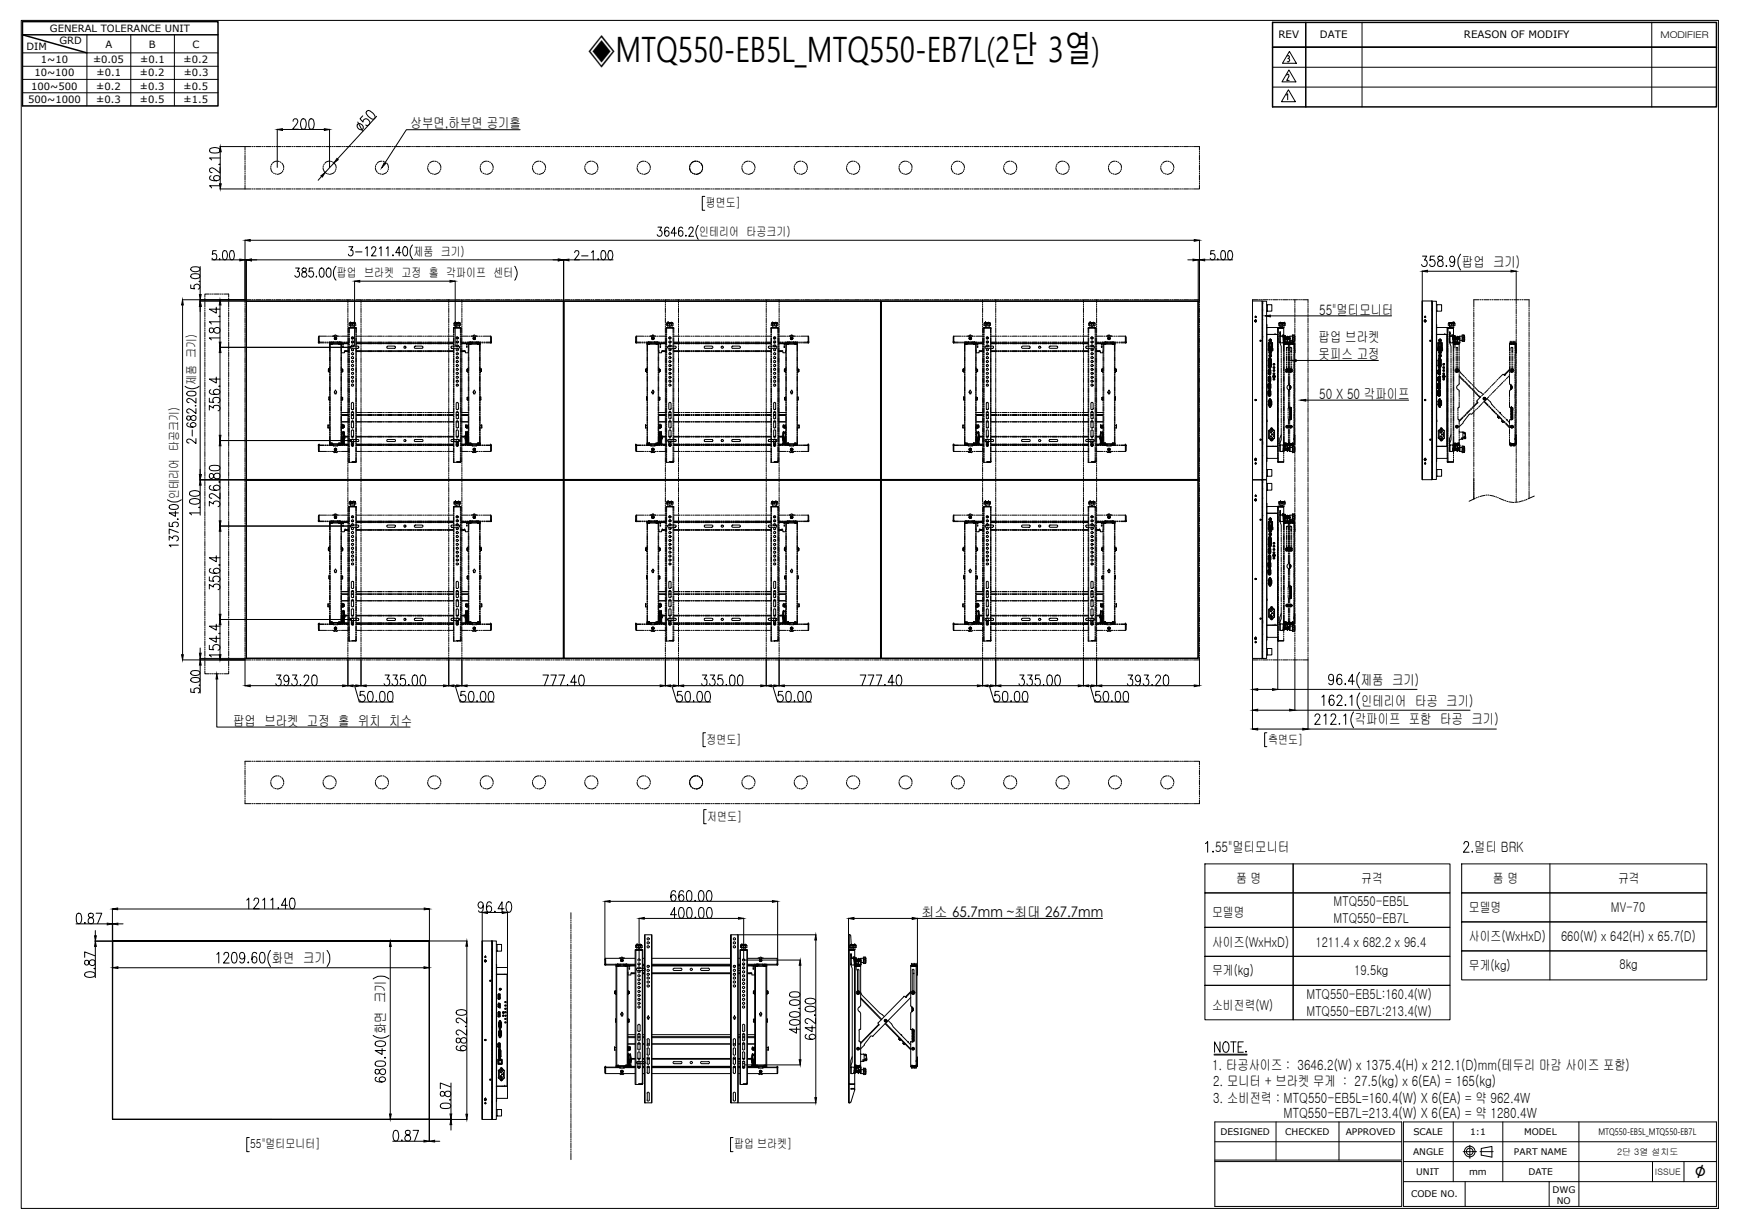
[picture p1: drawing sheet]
<svg xmlns="http://www.w3.org/2000/svg" width="297mm" height="210mm" viewBox="0 0 297 210" stroke-linecap="round" stroke-linejoin="round" font-family="sans-serif">
<defs><g id="words">
<text font-size="6" x="100.4" y="10.6">◈MTQ550-EB5L_MTQ550-EB7L(2단 3열)</text>
<text font-size="3.5" x="289.5" y="201.2">∅</text>
<g font-size="2.4">
<text x="70.1" y="21.9">상부면,하부면 공기홀</text>
<text x="249.7" y="45.5">팝업 크기)</text>
<text x="225.3" y="53.7">55&quot;멀티모니터</text>
<text x="225.2" y="58.3">팝업 브라켓</text>
<text x="225.2" y="61.4">못피스 고정</text>
<text x="225.3" y="68.2">50 X 50 각파이프</text>
<text x="232.4" y="116.9">제품 크기)</text>
<text x="39.8" y="124">팝업 브라켓 고정 홀 위치 치수</text>
<text x="231.4" y="123.7">각파이프 포함 타공 크기)</text>
<text x="232.5" y="120.5">인테리어 타공 크기)</text>
<text x="207.5" y="145.5">55&quot;멀티모니터</text>
<text x="251.8" y="145.6">멀티 BRK</text>
<text x="157.4" y="156.6">최소 65.7mm ~최대 267.7mm</text>
<text x="46.4" y="164.5">화면 크기</text>
<text x="65.9" y="176.6" transform="rotate(-90 65.9 176.6)">화면 크기</text>
<text x="207" y="182.7">1. 타공사이즈 : 3646.2(W) x 1375.4(H) x 212.1(D)mm(테두리 마감 사이즈 포함)</text>
<text x="207.2" y="185.6">2. 모니터 + 브라켓 무게 : 27.5(kg) x 6(EA) = 165(kg)</text>
<text x="207.2" y="188.4">3. 소비전력 : MTQ550-EB5L=160.4(W) X 6(EA) = 약 962.4W</text>
<text x="219.2" y="191">MTQ550-EB7L=213.4(W) X 6(EA) = 약 1280.4W</text>
</g>
<g font-size="2.3">
<text x="211.1" y="150.8">품 명</text>
<text x="227.8" y="154.8">MTQ550-EB5L</text>
<text x="232.5" y="150.8">규격</text>
<text x="250.9" y="155.8">모델명</text>
<text x="255" y="150.8">품 명</text>
<text x="275.2" y="155.8">MV-70</text>
<text x="276.4" y="150.8">규격</text>
<text x="207" y="156.6">모델명</text>
<text x="207" y="161.7">사이즈(WxHxD)</text>
<text x="224.7" y="161.7">1211.4 x 682.2 x 96.4</text>
<text x="227.8" y="157.6">MTQ550-EB7L</text>
<text x="250.9" y="160.8">사이즈(WxHxD)</text>
<text x="266.6" y="160.8">660(W) x 642(H) x 65.7(D)</text>
<text x="207" y="166.6">무게(kg)</text>
<text x="231.3" y="166.5">19.5kg</text>
<text x="250.9" y="165.7">무게(kg)</text>
<text x="276.6" y="165.6">8kg</text>
<text x="207" y="172.5">소비전력(W)</text>
<text x="223.2" y="170.6">MTQ550-EB5L:160.4(W)</text>
<text x="223.2" y="173.6">MTQ550-EB7L:213.4(W)</text>
</g>
<g font-size="2.1">
<text x="120.6" y="35.4">평면도]</text>
<text x="119.5" y="40.4">인테리어 타공크기)</text>
<text x="57.6" y="47.3">팝업 브라켓 고정 홀 각파이프 센터</text>
<text x="70.6" y="43.7">제품 크기)</text>
<text x="33.5" y="65.8" transform="rotate(-90 33.5 65.8)">제품 크기)</text>
<text x="30.5" y="85.1" transform="rotate(-90 30.5 85.1)">인테리어 타공크기)</text>
<text x="120.7" y="127">정면도]</text>
<text x="216.6" y="127">측면도]</text>
<text x="120.8" y="140.1">저면도]</text>
<text x="42.7" y="196.1">55&quot;멀티모니터]</text>
<text x="125.4" y="196.1">팝업 브라켓]</text>
</g>
<g font-size="1.8">
<text x="218.4" y="6.5">REV</text>
<text x="225.5" y="6.5">DATE</text>
<text x="250" y="6.5">REASON OF MODIFY</text>
</g>
<g font-size="1.7">
<text x="8.5" y="5.4">GENERAL TOLERANCE UNIT</text>
<text x="4.5" y="8.5">DIM</text>
<text x="7" y="10.8">1~10</text>
<text x="10.1" y="7.5">GRD</text>
<text x="15.9" y="10.8">±0.05</text>
<text x="18" y="8.1">A</text>
<text x="23.9" y="10.8">±0.1</text>
<text x="25.4" y="8.1">B</text>
<text x="31.4" y="10.8">±0.2</text>
<text x="32.9" y="8.1">C</text>
<text x="4.8" y="17.6">500~1000</text>
<text x="5.3" y="15.3">100~500</text>
<text x="5.9" y="13.1">10~100</text>
<text x="16.5" y="15.3">±0.2</text>
<text x="16.5" y="17.6">±0.3</text>
<text x="16.5" y="13.1">±0.1</text>
<text x="23.9" y="13.1">±0.2</text>
<text x="23.9" y="15.3">±0.3</text>
<text x="23.9" y="17.6">±0.5</text>
<text x="31.4" y="15.3">±0.5</text>
<text x="31.4" y="17.6">±1.5</text>
<text x="31.4" y="13.1">±0.3</text>
</g>
<g font-size="1.6">
<text x="283.6" y="6.4">MODIFIER</text>
<text x="208.5" y="193.9">DESIGNED</text>
<text x="219.5" y="193.9">CHECKED</text>
<text x="229.9" y="193.9">APPROVED</text>
<text x="241.4" y="197.3">ANGLE</text>
<text x="241.4" y="193.9">SCALE</text>
<text x="251.1" y="193.9">1:1</text>
<text x="258.6" y="197.3">PART NAME</text>
<text x="260.3" y="193.9">MODEL</text>
<text x="273" y="193.8">MTQ550-EB5L_MTQ550-EB7L</text>
<text x="241.9" y="200.7">UNIT</text>
<text x="250.9" y="200.7">mm</text>
<text x="261.1" y="200.7">DATE</text>
<text x="265.2" y="203.7">DWG</text>
<text x="241" y="204.5">CODE NO.</text>
<text x="265.9" y="205.6">NO</text>
</g>
<g font-size="1.5">
<text x="276.2" y="197.2">2단 3열 설치도</text>
<text x="282.7" y="200.7">ISSUE</text>
</g>
</g></defs>
<!-- layer: 0 -->
<g fill="none" stroke="#000" stroke-width=".17">
<path d="M3.6 3.5h289.9v202.9h-289.9zM62 19.8l-.5 .5 .5 .5a.55 .55 0 0 1 .6-.5 .55 .55 0 0 1 .5 .5 .55 .55 0 0 1-.5 .6h-.1M62.7 19a.84 .84 0 0 1 1 .4l.4 .6-.2 .3a.9 .9 0 0 1-1-.4l-.4-.6zM64.3 19.9l-6.7 7.2M35.9 25.4a1.6 1.6 0 0 1 1.6 0l.1 .4a.82 .82 0 0 1-1 .3l-.7-.1zM36.1 30a.4 .4 0 0 0-.2 .7 1.18 1.18 0 0 0 1.7-.2 .52 .52 0 0 0-.6-.5 .52 .52 0 0 0-.4 .7l.4 .2M37.5 28v.1zM37.6 28.6v1l-.9-.7a.51 .51 0 0 0-.6-.2 .51 .51 0 0 0-.3 .5l.2 .2 .2 .1M37.6 31.7h-1.8l.3 .4M37.6 27h-1.8l.3 .3M37.6 32.3h5.3M37.6 25h5.3"/>
<path d="M37.6 25.9v5.5M41.9 25v.7M41.9 25.8v.2M41.9 26.2v.1M41.9 26.5v.9M41.9 27.5v.2M41.9 27.9v.1M41.9 28.2v.9M41.9 29.2v.2M41.9 29.6v.1M41.9 29.9v.9M41.9 31v.1"/>
<path d="M41.9 31.3v.2M41.9 31.6v.7M43 32.3h.2M43 25h.2M43.4 32.3h.1M43.4 25h.1M43.7 32.3h.9M43.7 25h.9M44.7 32.3h.2M44.7 25h.2M45.1 32.3h.1M45.1 25h.1"/>
<path d="M45.4 32.3h.9M45.4 25h.9M46.3 28.6v.5l.3 .3M46.3 28.3v.2M46.5 32.3h.1M46.5 25h.1M46.5 28l-.2 .1M46.7 29.6h.1M46.8 32.3h.2M46.8 25h.2M47 29.7h.2M47.1 32.3h.9"/>
<path d="M47.1 25h.9M47.4 27.5l-.4 .1-.4 .3M47.4 22.1v6.5M47.5 27.5l.2 .1M47.9 27.7h.1M48.2 27.9l.3 .7M48.2 29.4l-.8 .4M48.2 32.3h.1M48.2 25h.1M48.2 22.1h7.2M48.3 29.1l-.1 .2M48.5 28.8l-.1 .2"/>
<path d="M48.5 32.3h.2M48.5 25h.2M48.8 32.3h.9M48.8 25h.9M49.9 32.3h.1M49.9 25h.1M50.1 20.7v-.2l.2-.2h.3l.2 .2a.59 .59 0 0 1-.1 .7l-.7 .9h1M50.2 32.3h.2M50.2 25h.2M50.5 32.3h.9M50.5 25h.9M51.5 32.3h.2"/>
<path d="M51.5 25h.2M51.5 20.4l.4-.1a1.05 1.05 0 0 1 .3 1.4l-.1 .3-.3 .1a1.05 1.05 0 0 1-.4-1.5zM51.9 32.3h.2M51.9 25h.2M52.2 32.3h.9M52.2 25h.9M52.9 20.4l.3-.1a1.05 1.05 0 0 1 .4 1.4l-.1 .3-.4 .1a.82 .82 0 0 1-.4-1zM53.3 32.3h.2M53.3 25h.2M53.6 32.3h.2M53.6 25h.2M54 32.3h.8"/>
<path d="M54 25h.8M54.9 30.1l-.6 .7M55 32.3h.1M55 25h.1M55.2 28.6v.4l.3 .4M55.2 28.3v.2M55.3 32.3h.2M55.3 25h.2M55.4 28l-.1 .1M55.7 29.6h.1M55.7 32.3h.8M55.7 25h.8"/>
<path d="M56 29.7h.1M56.3 27.5l-.6 .2-.2 .2M56.3 22.1v6.5M56.5 27.5l.1 .1M56.7 32.3h.1M56.7 25h.1M56.8 27.7h.2M57 32.3h.2M57 25h.2M57.1 27.8l-1.6 1.7M57.1 27.9l.2 .3 .1 .4M57.1 29.4l-.8 .4"/>
<path d="M57.3 29.1l-.1 .2M57.3 32.3h.9M57.3 25h.9M57.4 28.8l-.1 .2M58.4 32.3h.1M58.4 25h.1M58.7 32.3h.2M58.7 25h.2M59 32.3h.9M59 25h.9M60.1 32.3h.2M60.1 25h.2"/>
<path d="M60.4 32.3h.2M60.4 25h.2M60.8 32.3h.8M60.8 25h.8M61.1 20.8l.9 1.7M61.2 21.1a.63 .63 0 0 1 .7 .3 .63 .63 0 0 1 0 .7 .63 .63 0 0 1-.7-.2 .63 .63 0 0 1 0-.8zM61.8 32.3h.2M61.8 25h.2M62.1 32.3h.2M62.1 25h.2M62.5 32.3h.8M62.5 25h.8"/>
<path d="M63.5 32.3h.2M63.5 25h.2M63.8 32.3h.2M63.8 25h.2M64.1 28.6l.1 .4 .3 .4M64.2 28.3l-.1 .2M64.2 32.3h.8M64.2 25h.8M64.3 28l-.1 .1M64.6 29.6h.2M64.9 29.7h.2M65.2 32.3h.1"/>
<path d="M65.2 25h.1M65.2 27.5l-.5 .2-.2 .2M65.4 27.5l.2 .1M65.5 32.3h.2M65.5 25h.2M65.7 27.7h.2M65.9 32.3h.8M65.9 25h.8M66 27.9l.3 .3 .1 .4M66 29.4l-.7 .4M66.2 29.1v.2M66.3 28.8v.2"/>
<path d="M66.9 32.3h.2M66.9 25h.2M67.3 32.3h.1M67.3 25h.1M67.6 32.3h.8M67.6 25h.8M68.6 32.3h.2M68.6 25h.2M68.9 32.3h.2M68.9 25h.2M69.3 32.3h.8M69.3 25h.8"/>
<path d="M70.3 32.3h.2M70.3 25h.2M70.6 32.3h.2M70.6 25h.2M71 32.3h.8M71 25h.8M72 32.3h.2M72 25h.2M72.3 32.3h.2M72.3 25h.2M72.7 32.3h.8M72.7 25h.8"/>
<path d="M73.1 28.6v.4l.3 .4M73.1 28.3v.2M73.3 28l-.1 .1M73.5 29.6h.2M73.7 32.3h.2M73.7 25h.2M73.9 29.7h.1M74.1 32.3h.1M74.1 25h.1M74.2 27.5l-.4 .1-.4 .3M74.4 27.5l.1 .1M74.4 32.3h.9"/>
<path d="M74.4 25h.9M74.7 27.7h.1M75 27.9l.2 .3 .1 .4M75 29.4l-.8 .4M75.2 29.1l-.1 .2M75.3 28.8v.2M75.4 32.3h.2M75.4 25h.2M75.8 32.3h.1M75.8 25h.1M76.1 32.3h.8M76.1 25h.8"/>
<path d="M77.1 32.3h.2M77.1 25h.2M77.5 32.3h.1M77.5 25h.1M77.8 32.3h.8M77.8 25h.8M78.8 32.3h.2M78.8 25h.2M79.1 32.3h.2M79.1 25h.2M79.5 32.3h.8M79.5 25h.8"/>
<path d="M80.5 32.3h.2M80.5 25h.2M80.9 32.3h.2M80.9 25h.2M81.2 32.3h.9M81.2 25h.9M82 28.6l.1 .5 .2 .3M82.1 28.3l-.1 .2M82.2 32.3h.2M82.2 25h.2M82.2 28l-.1 .1M82.5 29.6h.1"/>
<path d="M82.6 32.3h.1M82.6 25h.1M82.8 29.7h.2M82.9 32.3h.9M82.9 25h.9M83.1 27.5l-.4 .1-.4 .3M83.3 27.5l.2 .1M83.6 27.7h.2M83.9 27.9l.3 .7M83.9 29.4l-.8 .4M83.9 32.3h.2M83.9 25h.2"/>
<path d="M84.1 29.1l-.1 .2M84.2 28.8v.2M84.3 32.3h.1M84.3 25h.1M84.6 32.3h.9M84.6 25h.9M85.6 32.3h.2M85.6 25h.2M86 32.3h.1M86 25h.1M86.3 32.3h.9M86.3 25h.9"/>
<path d="M87.3 32.3h.2M87.3 25h.2M87.7 32.3h.2M87.7 25h.2M88 32.3h.9M88 25h.9M88.8 22.2h-19.4l-3.7 5.7M89.1 32.3h.1M89.1 25h.1M89.4 32.3h.2M89.4 25h.2M89.7 32.3h.9"/>
<path d="M89.7 25h.9M90.7 32.3h.2M90.7 25h.2M91 28.6v.4l.3 .4M91 28.3v.2M91.1 32.3h.2M91.1 25h.2M91.2 28l-.1 .1M91.4 29.6h.2M91.4 32.3h.9M91.4 25h.9M91.7 29.7h.2"/>
<path d="M92.1 27.5l-.6 .2-.2 .2M92.2 27.5l.2 .1M92.4 32.3h.2M92.4 25h.2M92.6 27.7h.1M92.8 32.3h.1M92.8 25h.1M92.9 27.9l.2 .3 .1 .4M92.9 29.4l-.8 .4M93.1 29.1l-.1 .2M93.1 32.3h.9M93.1 25h.9"/>
<path d="M93.2 28.8l-.1 .2M94.1 32.3h.2M94.1 25h.2M94.5 32.3h.2M94.5 25h.2M94.9 32.3h.8M94.9 25h.8M95.9 32.3h.1M95.9 25h.1M96.2 32.3h.2M96.2 25h.2M96.5 32.3h.9"/>
<path d="M96.5 25h.9M97.6 32.3h.1M97.6 25h.1M97.9 32.3h.2M97.9 25h.2M98.2 32.3h.9M98.2 25h.9M99.3 32.3h.1M99.3 25h.1M99.6 32.3h.2M99.6 25h.2M99.9 28.6v.4l.3 .4"/>
<path d="M99.9 28.3v.2M99.9 32.3h.9M99.9 25h.9M100.1 28l-.1 .1M100.4 29.6h.1M100.7 29.7h.2M101 32.3h.1M101 25h.1M101 27.5l-.6 .2-.2 .2M101.2 27.5l.2 .1M101.3 32.3h.2M101.3 25h.2"/>
<path d="M101.5 27.7h.2M101.7 32.3h.8M101.7 25h.8M101.8 27.9l.3 .3v.4M101.8 29.4l-.8 .4M102 29.1l-.1 .2M102.1 28.8v.2M102.7 32.3h.2M102.7 25h.2M103 32.3h.2M103 25h.2M103.4 32.3h.8"/>
<path d="M103.4 25h.8M104.4 32.3h.1M104.4 25h.1M104.7 32.3h.2M104.7 25h.2M105.1 32.3h.8M105.1 25h.8M106.1 32.3h.1M106.1 25h.1M106.4 32.3h.2M106.4 25h.2M106.8 32.3h.8"/>
<path d="M106.8 25h.8M107.8 32.3h.1M107.8 25h.1M108.1 32.3h.2M108.1 25h.2M108.4 32.3h.9M108.4 25h.9M108.8 28.6l.1 .4 .3 .4M108.9 28.3v.2M109 28v.1M109.3 29.6h.2M109.5 32.3h.2"/>
<path d="M109.5 25h.2M109.6 29.7h.2M109.8 32.3h.2M109.8 25h.2M110 27.5l-.4 .1-.4 .3M110.1 27.5l.2 .1M110.2 32.3h.8M110.2 25h.8M110.5 27.7h.1M110.7 27.9l.3 .3 .1 .4M110.8 29.4l-.8 .4M110.9 29.1v.2"/>
<path d="M111.1 28.8l-.1 .2M111.2 32.3h.2M111.2 25h.2M111.5 32.3h.2M111.5 25h.2M111.9 32.3h.8M111.9 25h.8M112.4 38.8h.6l-.3 .6a.47 .47 0 0 1 .4 .7 .47 .47 0 0 1-.8 .1v-.1M112.9 32.3h.2M112.9 25h.2M113.2 32.3h.2M113.2 25h.2"/>
<path d="M113.6 32.3h.8M113.6 25h.8M114.2 39a.34 .34 0 0 0-.5-.1l-.2 .6a.61 .61 0 0 0 .4 .9 .46 .46 0 0 0 .4-.6 .46 .46 0 0 0-.6-.3l-.2 .3M114.6 32.3h.2M114.6 25h.2M114.9 32.3h.2M114.9 25h.2M115.3 32.3h.8M115.3 25h.8M115.6 39.8h-1l.6-1v1.6M116.3 32.3h.2M116.3 25h.2"/>
<path d="M116.6 39a.34 .34 0 0 0-.5-.1l-.2 .6a.61 .61 0 0 0 .3 .9 .46 .46 0 0 0 .5-.6 .46 .46 0 0 0-.6-.3l-.2 .3M116.7 32.3h.1M116.7 25h.1M117 32.3h.8M117 25h.8M117.7 39.2l.2-.4 .4 .1v.5l-.7 1h.9M117.8 28.6l.3 .8M117.8 28.3v.2M118 28l-.1 .1M118 32.3h.2M118 25h.2M118.3 29.6h.1"/>
<path d="M118.3 32.3h.2M118.3 25h.2M118.6 29.7h.1M118.7 32.3h.8M118.7 25h.8M118.9 27.5l-.4 .1-.4 .3M119.1 27.5l.1 .1M119.3 38.5a1.85 1.85 0 0 0 0 2.4M119.4 27.7h.1M119.7 27.9l.3 .7M119.7 32.3h.2M119.7 25h.2"/>
<path d="M119.7 29.4l-.8 .4M119.9 29.1l-.1 .2M120 28.8v.2M120 32.3h.2M120 25h.2M120.4 33.5h-.4v2.4h.4M120.4 32.3h.8M120.4 25h.8M121.4 32.3h.2M121.4 25h.2M121.7 32.3h.2M121.7 25h.2"/>
<path d="M122.1 32.3h.9M122.1 25h.9M123.1 32.3h.2M123.1 25h.2M123.5 32.3h.1M123.5 25h.1M123.8 32.3h.9M123.8 25h.9M124.8 32.3h.2M124.8 25h.2M125.2 32.3h.1M125.2 25h.1"/>
<path d="M125.5 32.3h.9M125.5 25h.9M126.5 32.3h.2M126.5 25h.2M126.7 28.6l.1 .4 .3 .4M126.8 28.3l-.1 .2M126.9 32.3h.1M126.9 25h.1M126.9 28v.1M127.2 29.6h.1M127.2 32.3h.8M127.2 25h.8"/>
<path d="M127.5 29.7h.2M127.8 27.5l-.5 .2-.2 .2M128 27.5l.2 .1M128.2 32.3h.2M128.2 25h.2M128.3 27.7h.2M128.6 32.3h.1M128.6 25h.1M128.6 27.9l.3 .3 .1 .4M128.6 29.4l-.8 .4M128.8 29.1v.2M128.9 32.3h.9"/>
<path d="M128.9 25h.9M128.9 28.8v.2M129.9 32.3h.2M129.9 25h.2M130.3 32.3h.2M130.3 25h.2M130.6 32.3h.9M130.6 25h.9M131.6 32.3h.2M131.6 25h.2M132 32.3h.2M132 25h.2"/>
<path d="M132.3 32.3h.9M132.3 25h.9M133.3 32.3h.2M133.3 25h.2M133.7 32.3h.1M133.7 25h.1M134 32.3h.9M134 25h.9M135 32.3h.2M135 25h.2M135.4 32.3h.1M135.4 25h.1"/>
<path d="M135.7 28.6v.4l.3 .4M135.7 28.3v.2M135.7 32.3h.9M135.7 25h.9M135.9 28l-.1 .1M136.1 29.6h.2M136.5 29.7h.1M136.8 27.5l-.6 .2-.2 .2M136.8 32.3h.1M136.8 25h.1M137 27.5l.1 .1M137.1 32.3h.2"/>
<path d="M137.1 25h.2M137.3 27.7h.1M137.4 32.3h.9M137.4 25h.9M137.6 27.9l.2 .3 .1 .4M137.6 29.4l-.8 .4M137.8 29.1l-.1 .2M137.9 28.8v.2M138.5 32.3h.1M138.5 25h.1M138.8 32.3h.2M138.8 25h.2"/>
<path d="M139.1 32.3h.9M139.1 25h.9M140.2 32.3h.1M140.2 25h.1M140.5 32.3h.2M140.5 25h.2M140.8 32.3h.9M140.8 25h.9M141.8 32.3h.2M141.8 25h.2M142.2 32.3h.2M142.2 25h.2"/>
<path d="M142.5 32.3h.9M142.5 25h.9M143.5 32.3h.2M143.5 25h.2M143.9 32.3h.2M143.9 25h.2M144.3 32.3h.8M144.3 25h.8M144.6 28.6v.4l.3 .4M144.7 28.3l-.1 .2M144.8 28l-.1 .1M145.1 29.6h.1"/>
<path d="M145.3 32.3h.1M145.3 25h.1M145.4 29.7h.2M145.6 32.3h.2M145.6 25h.2M145.7 27.5l-.3 .1-.5 .3M145.9 27.5l.2 .1M146 32.3h.8M146 25h.8M146.2 27.7h.2M146.5 27.9l.3 .3v.4M146.5 29.4l-.8 .4"/>
<path d="M146.7 29.1l-.1 .2M146.8 28.8v.2M147 32.3h.1M147 25h.1M147.3 32.3h.2M147.3 25h.2M147.6 32.3h.9M147.6 25h.9M148.7 32.3h.1M148.7 25h.1M149 32.3h.2M149 25h.2"/>
<path d="M149.3 32.3h.9M149.3 25h.9M150.4 32.3h.1M150.4 25h.1M150.7 32.3h.2M150.7 25h.2M151.1 32.3h.8M151.1 25h.8M152.1 32.3h.2M152.1 25h.2M152.4 32.3h.2M152.4 25h.2"/>
<path d="M152.8 32.3h.8M152.8 25h.8M153.6 28.6v.4l.3 .4M153.6 28.3v.2M153.8 28l-.1 .1M153.8 32.3h.2M153.8 25h.2M154 29.6h.2M154.1 32.3h.2M154.1 25h.2M154.3 29.7h.2M154.5 32.3h.8"/>
<path d="M154.5 25h.8M154.7 27.5l-.4 .1-.4 .3M154.8 27.5l.2 .1M155.2 27.7h.1M155.5 27.9l.2 .3 .1 .4M155.5 32.3h.1M155.5 25h.1M155.5 29.4l-.8 .4M155.7 29.1l-.1 .2M155.8 28.8l-.1 .2M155.8 32.3h.2M155.8 25h.2"/>
<path d="M156.2 32.3h.8M156.2 25h.8M157.2 32.3h.1M157.2 25h.1M157.5 32.3h.2M157.5 25h.2M157.9 32.3h.8M157.9 25h.8M158.9 32.3h.2M158.9 25h.2M159.2 32.3h.2M159.2 25h.2"/>
<path d="M159.6 32.3h.8M159.6 25h.8M160.6 32.3h.2M160.6 25h.2M160.9 32.3h.2M160.9 25h.2M161.3 32.3h.8M161.3 25h.8M162.3 32.3h.2M162.3 25h.2M162.5 28.6v.4l.3 .4M162.5 28.3v.2"/>
<path d="M162.6 32.3h.2M162.6 25h.2M162.7 28l-.1 .1M163 29.6h.1M163 32.3h.8M163 25h.8M163.3 29.7h.1M163.6 27.5l-.5 .2-.3 .2M163.8 27.5l.1 .1M164 32.3h.2M164 25h.2M164.1 27.7h.2"/>
<path d="M164.3 32.3h.2M164.3 25h.2M164.4 27.9l.3 .3v.4M164.4 29.4l-.8 .4M164.6 29.1l-.1 .2M164.7 32.3h.9M164.7 25h.9M164.7 28.8v.2M165.7 32.3h.2M165.7 25h.2M166.1 32.3h.1M166.1 25h.1"/>
<path d="M166.4 32.3h.8M166.4 25h.8M167.4 32.3h.2M167.4 25h.2M167.8 32.3h.1M167.8 25h.1M168.1 32.3h.8M168.1 25h.8M169.1 32.3h.2M169.1 25h.2M169.4 32.3h.2M169.4 25h.2"/>
<path d="M169.8 32.3h.8M169.8 25h.8M170.8 32.3h.2M170.8 25h.2M171.1 32.3h.2M171.1 25h.2M171.4 28.6l.1 .4 .3 .4M171.5 28.3v.2M171.5 32.3h.9M171.5 25h.9M171.6 28v.1M171.9 29.6h.2"/>
<path d="M172.2 29.7h.2M172.5 27.5l-.5 .2-.2 .2M172.5 32.3h.2M172.5 25h.2M172.7 27.5l.2 .1M172.9 32.3h.1M172.9 25h.1M173 27.7h.2M173.2 32.3h.9M173.2 25h.9M173.3 27.9l.3 .3 .1 .4M173.3 29.4l-.7 .4"/>
<path d="M173.6 29.1l-.1 .2M173.7 28.8l-.1 .2M174.2 32.3h.2M174.2 25h.2M174.6 32.3h.1M174.6 25h.1M174.9 32.3h.9M174.9 25h.9M175.9 32.3h.2M175.9 25h.2M176.3 32.3h.1M176.3 25h.1"/>
<path d="M176.6 32.3h.8M176.6 25h.8M177.6 32.3h.2M177.6 25h.2M178 32.3h.1M178 25h.1M178.3 32.3h.9M178.3 25h.9M179.4 32.3h.1M179.4 25h.1M179.7 32.3h.2M179.7 25h.2"/>
<path d="M180 32.3h.9M180 25h.9M180.4 28.6v.4l.3 .4M180.5 28.3l-.1 .2M180.6 28l-.1 .1M180.8 29.6h.2M181 32.3h.2M181 25h.2M181.2 29.7h.1M181.4 32.3h.2M181.4 25h.2M181.5 27.5l-.4 .1-.4 .3"/>
<path d="M181.7 27.5l.1 .1M181.7 32.3h.9M181.7 25h.9M182 27.7h.1M182.3 27.9l.2 .3 .1 .4M182.3 29.4l-.8 .4M182.5 29.1l-.1 .2M182.6 28.8v.2M182.7 32.3h.2M182.7 25h.2M183.1 32.3h.1M183.1 25h.1"/>
<path d="M183.4 32.3h.9M183.4 25h.9M184.4 32.3h.2M184.4 25h.2M184.8 32.3h.1M184.8 25h.1M185.1 32.3h.9M185.1 25h.9M186.2 32.3h.1M186.2 25h.1M186.5 32.3h.2M186.5 25h.2"/>
<path d="M186.8 32.3h.9M186.8 25h.9M187.9 32.3h.1M187.9 25h.1M188.2 32.3h.2M188.2 25h.2M188.5 32.3h.9M188.5 25h.9M189.3 28.6l.1 .4 .3 .4M189.4 28.3l-.1 .2M189.6 28l-.2 .1M189.6 32.3h.1"/>
<path d="M189.6 25h.1M189.8 29.6h.1M189.9 32.3h.2M189.9 25h.2M190.1 29.7h.2M190.2 32.3h.9M190.2 25h.9M190.4 27.5l-.3 .1-.5 .3M190.6 27.5l.2 .1M191 27.7h.1M191.2 27.9l.3 .3v.4M191.2 32.3h.2"/>
<path d="M191.2 25h.2M191.2 29.4l-.8 .4M191.5 29.1l-.2 .2M191.5 28.8v.2M191.6 32.3h.2M191.6 25h.2M191.9 32.3h.9M191.9 25h.9M193 32.3h.2M193 25h.2M193.3 32.3h.2M193.3 25h.2"/>
<path d="M193.7 32.3h.8M193.7 25h.8M194.7 32.3h.1M194.7 25h.1M195 32.3h.2M195 25h.2M195.4 32.3h.8M195.4 25h.8M196.4 32.3h.1M196.4 25h.1M196.7 32.3h.2M196.7 25h.2"/>
<path d="M197 32.3h.9M197 25h.9M198.1 32.3h.1M198.1 25h.1M198.3 28.6v.4l.3 .4M198.3 28.3v.2M198.4 32.3h.2M198.4 25h.2M198.5 28l-.1 .1M198.7 29.6h.2M198.7 32.3h.9M198.7 25h.9"/>
<path d="M199 29.7h.2M199.4 27.5l-.6 .2-.2 .2M199.5 27.5l.2 .1M199.8 32.3h.2M199.8 25h.2M199.9 27.7h.2M200.1 32.3h.2M200.1 25h.2M200.2 27.9l.2 .3 .1 .4M200.2 29.4l-.8 .4M200.4 29.1l-.1 .2M200.5 32.3h.8"/>
<path d="M200.5 25h.8M200.5 28.8l-.1 .2M201.5 32.3h.2M201.5 25h.2M201.8 32.3h.2M201.8 25h.2M202.2 32.3h.8M202.2 25h.8M203.2 32.3h.2M203.2 25h.2M203.5 32.3h.2M203.5 25h.2"/>
<path d="M203.9 25h1v.7M204.9 31.6v.7h-1M204.9 25.8v.2M204.9 26.2v.1M204.9 26.5v.9M204.9 27.5v.2M204.9 27.9v.1M204.9 28.2v.9M204.9 29.2v.2M204.9 29.6v.1M204.9 29.9v.9M204.9 31v.1"/>
<path d="M204.9 31.3v.2M31.1 51.2h10.7M31.2 52.1v59.7M32.6 48.7v.5l.7 .1a.5 .5 0 0 1 0-.6 .5 .5 0 0 1 .7 0 .5 .5 0 0 1 0 .6l-.1 .1M32.7 46.9l.6-.1a.69 .69 0 0 1 .8 .3v.1a.92 .92 0 0 1-1.2 .3l-.2-.1-.1-.2zM32.7 45.7l.6-.1a.73 .73 0 0 1 .8 .3v.1a.99 .99 0 0 1-1.5 0zM34.1 48v.1zM34.1 51.4h7.9M34.2 45.5v4.8M34.2 51.2v.2M34.2 52.3v28.7M35 50.9v.2"/>
<path d="M35 51.2v.2M35 51.6v.8M35 52.6v.2M35 52.9v.2M35 53.3v.8M35 54.3v.2M35 54.6v.2M35 55v.8M35 56v.1M35 56.3v.2M35 56.7v.8M35 57.7v.2"/>
<path d="M35 58.1v.1M35 58.4v.8M35 59.4v.2M35 59.7v.2M35.8 50.2h-.8v.5M35.8 56.1a.46 .46 0 0 0 0 .5 .46 .46 0 0 0 .4 .2l.2-.1a.75 .75 0 0 1 1.1-.6 .55 .55 0 0 1-.2 .8 .55 .55 0 0 1-.8-.4l-.1-.4zM35.9 50.2h.2M36.2 44.4h4.8M36.3 50.2h.1M36.6 50.2h.9M36.9 52.5v1l-1.1-.7h1.8M36.9 42.8h-.5l-.1 .6a.49 .49 0 0 1 .7 .4 .49 .49 0 0 1-.6 .5l-.2-.2"/>
<path d="M37.5 44.3h.1zM37.5 53.9v.2zM37.6 59.3h22.4M37.6 57.7h-1.8l.3 .4M37.6 55h-1.8l.3 .3M37.6 52.1v6.3M37.6 50.2h.2M38 50.2h.1M38.2 42.9l.3-.1a.98 .98 0 0 1 0 1.6h-.2a1.25 1.25 0 0 1-.1-1.5zM38.3 50.2h.8v.5M39.1 50.9v.2M39.1 51.2v.2"/>
<path d="M39.1 51.6v.8M39.1 52.6v.2M39.1 52.9v.2M39.1 53.3v.8M39.1 54.3v.2M39.1 54.6v.2M39.1 55v.8M39.1 56v.1M39.1 56.3v.2M39.1 56.7v.8M39.1 57.7v.2M39.1 58.1v.1"/>
<path d="M39.1 58.4v.8M39.1 59.4v.2M39.1 59.7v.2M39.4 42.9h.5a1.57 1.57 0 0 1 0 1.4l-.3 .1a.92 .92 0 0 1-.3-1.3zM41.9 44.4h.2v7M41.9 41v10.2M41.9 51.9v.1M41.9 52.2v.2M41.9 52.5v.9M41.9 53.6v.1M41.9 53.9v.2M41.9 54.3v.8"/>
<path d="M41.9 55.3v.2M41.9 55.6v.2M41.9 56v.8M41.9 57v.2M41.9 57.3v.2M41.9 57.7v.8M41.9 58.7v.2M41.9 59v.2M41.9 59.4v.8M42.1 51.4h54.1v30.5h-54.1zM42.7 41h161.3M42.9 51.2h-1v.5"/>
<path d="M43 44.4h52.4M43 51.2h.2M43.4 51.2h.1M43.7 51.2h.9M44.7 51.2h.2M45.1 51.2h.1M45.4 51.2h.9M46.5 51.2h.1M46.8 51.2h.2M47.1 51.2h.9M48.2 51.2h.1M48.5 51.2h.2"/>
<path d="M48.8 51.2h.9M49.9 51.2h.1M50.2 51.2h.2M50.5 45.8h.6l-.3 .6a.45 .45 0 0 1 .3 .7 .45 .45 0 0 1-.7-.1M50.5 51.2h.9M51.5 51.2h.2M51.7 45.9a.44 .44 0 0 0 0 .4 .44 .44 0 0 0 .5 .2 .46 .46 0 0 1 .2 .6 .46 .46 0 0 1-.6 .2 .46 .46 0 0 1-.2-.6l.7-.4a.33 .33 0 0 0-.2-.5zM51.9 51.2h.2M52.2 51.2h.9M53.3 51.2h.2M53.5 45.8h-.6l-.1 .7a.42 .42 0 0 1 .7 0 .48 .48 0 0 1-.1 .7 .48 .48 0 0 1-.7-.2M53.6 51.2h.2"/>
<path d="M54 51.2h.8M54 47.2v.1zM54.4 58.4v.2l.1-.2M54.4 58.5h.1M54.4 57.6v1M54.5 57.4v1h.8M54.5 57.4h1.3M54.5 57.4v1M54.5 58.5h.1M54.5 58.6h.1M54.5 58.6h.8M54.5 58.4v.2"/>
<path d="M54.7 45.9l.3-.1a1.06 1.06 0 0 1 0 1.5h-.1a1.07 1.07 0 0 1-.2-1.4zM55 51.2h.1M55.3 51.2h.2M55.5 58.4h.2M55.5 58.6h.2M55.7 51.2h.8M55.8 58.6h.2M55.8 58.4h.2M55.9 45.9l.3-.1a1.06 1.06 0 0 1 0 1.5h-.1a1.07 1.07 0 0 1-.2-1.4zM56 57.4h.1M56.2 58.6h.8M56.2 58.4h1.5"/>
<path d="M56.3 58.7l.1 .1M56.3 58.6h.1M56.3 58.8h.1M56.3 58.8v1.2M56.3 57.4h.2M56.4 58.6v.1M56.4 58.6h.4v.1h-.4zM56.4 58.8h1.8M56.4 58.7v1.3M56.5 58.6h.1M56.5 58.8h.1M56.5 58.7v.1"/>
<path d="M56.6 58.6h.1M56.6 57.4h.9M56.7 51.2h.1M56.7 58.6h.1M56.7 58.8h.1M56.8 58.6v.1M56.8 58.7l-.3 .1M56.8 58.7h1M56.8 57.4h.3M56.9 58.4v.2M57 58.7v-.2h.6v.2M57 58.4l-.1 .1"/>
<path d="M57 51.2h.2M57.1 57.4h.1M57.1 57.4h.1a.15 .15 0 0 1 .2-.2 .15 .15 0 0 1 .1 .2h.3M57.2 57.7l.1-.1 .1 .2a.15 .15 0 0 0-.2-.1 .15 .15 0 0 0 0 .2 .15 .15 0 0 0 .2-.1l-.2 .1zM57.3 51.2h.9M57.4 45.5a1.85 1.85 0 0 0 0 2.4M57.6 57.4h.2M57.6 58.6h.6M57.6 58.4l.1 .1M57.7 58.4v.2M57.7 58.4h.5M57.9 58.6h.3v.1h-.3z"/>
<path d="M57.9 58.6v.2l.2-.1M57.9 58.6h.1M57.9 58.8h.1M57.9 58.6h.2M58 57.4h.2M58.1 58.6h.1M58.1 58.8h.1M58.2 58.6v1.4M58.2 58.8l.1 1.2M58.3 57.4h1.2M58.3 58.6h.1M58.3 59.9h.1"/>
<path d="M58.3 59.9v.4h.5v-.4h.2M58.4 51.2h.1M58.4 58.6h.1M58.4 58.4h.1M58.5 59.2l.1 .1zM58.5 58.9h.1zM58.7 58.4h.2M58.7 51.2h.2M58.7 58.6h.2M58.8 58.7h.1M59 59.9h.5M59 59.9v.1"/>
<path d="M59 51.2h.9M59 58.4h.5M59.2 60h-.2h.5M59.2 60h.3M59.2 60h.1M59.4 51.2v.5M59.4 51.9v.1M59.4 52.2v.2M59.4 52.5v.9M59.4 53.6v.1M59.4 53.9v.2M59.4 54.3v.8"/>
<path d="M59.4 55.3v.2M59.4 55.6v.2M59.4 56v.8M59.4 57v.2M59.4 57.3v.2M59.4 57.7v.8M59.4 58.7v.2M59.4 59v.2M59.4 59.4v.8M59.5 57.7v.9h-.5M59.5 57v.2M59.5 57.4v.1"/>
<path d="M59.5 58.7v.2M59.5 59.1v.1M59.5 59.4v.9M59.5 58.6l-1.1 .1M59.5 58.7l-1.3 .1M59.6 42.1h.7l-.4 .6a.45 .45 0 0 1 .4 .7 .45 .45 0 0 1-.8 0M59.6 55.2h.2M59.7 56.1v-.2h1.1v.2M59.7 55.9h-.2v.2h.2M59.7 56.1v.8M59.7 57v.2M59.7 57.4v.1"/>
<path d="M59.7 57.7v.9M59.7 58.7v.2M59.7 59.1v.1M59.7 59.4v.9M59.7 55.2l.9-.1-.4 .1v.4h.3M59.7 55.2l-.1 .4h.2M59.8 55.2h.3v.4h-.3M59.8 55.2v.4M59.8 55.1h.5M59.8 55.1v.1M59.8 55.1l-.1 .1M59.8 59.2l1.4-.1 .1 .3-1.4 .1-.1-.1z"/>
<path d="M59.8 55.6v.3h.8M59.9 55.1h.1M59.9 55.1l-.1 .5M60 55.1l.5 .1M60.1 58.4h.3M60.1 59.1h.3M60.1 55.9h.1M60.1 51.2h.2M60.1 58.6h.2M60.1 55.6h.1M60.3 55.9h.1M60.4 55.1v.1"/>
<path d="M60.4 55.2l.1 .4M60.4 55.2h.1M60.4 51.2h.2M60.5 55.2h.1M60.6 48v11.1M60.6 55.2l-.1 .4M60.6 55.2h.1M60.6 55.1v.1M60.6 55.1l.2 .5h-.3M60.7 43h1.1M60.8 55.9v.2M60.8 51.2h.8"/>
<path d="M60.8 56.1v.7M60.8 57v.2M60.8 57.3v.2M60.8 57.7v.8M60.8 58.7v.2M60.8 59v.2M60.8 59.4v.8M60.9 58.6h1M60.9 56.8v-.7h-1.4v.8M60.9 57v.2M60.9 57.3v.2M60.9 57.7v.8"/>
<path d="M60.9 59v.2M60.9 59.4v.8M60.9 58.4h1M60.9 57.4h1M60.9 60h1M60.9 59.9h1M61.5 48h15.4M61.7 51.2v.5M61.7 51.9v.1M61.7 52.2v.2M61.7 52.5v.9M61.7 53.6v.1"/>
<path d="M61.7 53.9v.2M61.7 54.3v.8M61.7 55.3v.2M61.7 55.6v.2M61.7 56v.8M61.7 57v.2M61.7 57.3v.2M61.7 57.7v.8M61.7 58.7v.2M61.7 59v.2M61.7 59.4v.8M61.8 51.2h.2"/>
<path d="M61.9 58.7h-1v.2M62.1 58.6h.2M62.1 58.7h.2M62.1 58.4h.2M62.1 57.4h.2M62.1 60h.2M62.1 59.9h.2M62.1 51.2h.2M62.4 58.4h.2M62.4 57.4h.2M62.4 60h.2M62.4 59.9h.2"/>
<path d="M62.4 42.4l.3-.3v1.6M62.4 58.6h.2M62.4 58.7h.2M62.5 51.2h.8M62.8 58.4h.8M62.8 57.4h.8M62.8 60h.8M62.8 59.9h.8M62.8 58.6h.8M62.8 58.7h.8M63.5 42.5a.36 .36 0 0 1 .5-.4 .36 .36 0 0 1 .1 .6l-.7 1h.8M63.5 51.2h.2"/>
<path d="M63.8 58.6h.2M63.8 58.7h.2M63.8 58.4h.2M63.8 57.4h.2M63.8 60h.2M63.8 59.9h.2M63.8 51.2h.2M64.1 58.4h.2M64.1 57.4h.2M64.1 60h.2M64.1 59.9h.2M64.1 58.6h.2"/>
<path d="M64.1 58.7h.2M64.2 51.2h.8M64.5 58.4h.8M64.5 57.4h.8M64.5 60h.8M64.5 59.9h.8M64.5 58.6h.8M64.5 58.7h.8M64.8 42.4l.3-.3v1.6M65.2 51.2h.1M65.5 58.4h.1M65.5 57.4h.1"/>
<path d="M65.5 60h.1M65.5 59.9h.1M65.5 58.6h.1M65.5 58.7h.1M65.5 51.2h.2M65.9 51.2h.8M65.9 58.6h.1M65.9 58.7h.1M65.9 58.4h.1M65.9 57.4h.1M65.9 60h.1M65.9 59.9h.1"/>
<path d="M66 42.4l.3-.3v1.6M66.1 59.2l1.3-.1 .1 .3-1.3 .1-.1-.1zM66.2 58.6h.8M66.2 58.7h.8M66.2 58.4h.8M66.2 57.4h.8M66.2 60h.8M66.2 59.9h.8M66.9 51.2h.2M67.1 43.5v.2zM67.2 58.4h.2M67.2 57.4h.2"/>
<path d="M67.2 60h.2M67.2 59.9h.2M67.2 58.6h.2M67.2 58.7h.2M67.3 51.2h.1M67.5 58.4h.2M67.5 57.4h.2M67.5 60h.2M67.5 59.9h.2M67.5 58.6h.2M67.5 58.7h.2M67.6 51.2h.8"/>
<path d="M67.9 58.6h.8M67.9 58.7h.8M67.9 58.4h.8M67.9 57.4h.8M67.9 60h.8M67.9 59.9h.8M68.5 43.2h-.9l.6-1.1v1.6M68.6 51.2h.2M68.9 58.4h.2M68.9 57.4h.2M68.9 60h.2M68.9 59.9h.2"/>
<path d="M68.9 58.6h.2M68.9 58.7h.2M68.9 51.2h.2M69 42.2l.3-.1a1.06 1.06 0 0 1 0 1.6h-.1a1.07 1.07 0 0 1-.2-1.5zM69.2 58.4h.2M69.2 57.4h.2M69.2 60h.2M69.2 59.9h.2M69.2 58.6h.2M69.2 58.7h.2M69.3 51.2h.8M69.6 58.6h.8"/>
<path d="M69.6 58.7h.8M69.6 58.4h.8M69.6 57.4h.8M69.6 60h.8M69.6 59.9h.8M70.3 51.2h.2M70.5 41.8a1.85 1.85 0 0 0 0 2.4M70.6 58.6h.2M70.6 58.7h.2M70.6 58.4h.2M70.6 57.4h.2M70.6 60h.2"/>
<path d="M70.6 59.9h.2M70.6 51.2h.2M70.8 59.2l1.3-.1 .1 .1v.2l-1.3 .1-.1-.1zM70.9 58.4h.2M70.9 57.4h.2M70.9 60h.2M70.9 59.9h.2M70.9 58.6h.2M70.9 58.7h.2M71 51.2h.8M71.3 58.4h.8M71.3 57.4h.8"/>
<path d="M71.3 60h.8M71.3 59.9h.8M71.3 58.6h.8M71.3 58.7h.8M72 51.2h.2M72.3 58.4h.2M72.3 57.4h.2M72.3 60h.2M72.3 59.9h.2M72.3 58.6h.2M72.3 58.7h.2M72.3 51.2h.2"/>
<path d="M72.6 58.6h.2M72.6 58.7h.2M72.6 58.4h.2M72.6 57.4h.2M72.6 60h.2M72.6 59.9h.2M72.7 51.2h.8M73 58.4h.9M73 57.4h.9M73 60h.9M73 59.9h.9M73 58.6h.9"/>
<path d="M73 58.7h.9M73.7 51.2h.2M74 58.4h.2M74 57.4h.2M74 60h.2M74 59.9h.2M74 58.6h.2M74 58.7h.2M74.1 51.2h.1M74.4 58.6h.1M74.4 58.7h.1M74.4 58.4h.1"/>
<path d="M74.4 57.4h.1M74.4 60h.1M74.4 59.9h.1M74.4 51.2h.9M74.7 58.6h.9M74.7 58.7h.9M74.7 58.4h.9M74.7 57.4h.9M74.7 60h.9M74.7 59.9h.9M75.4 51.2h.2M75.7 58.4h.2"/>
<path d="M75.7 57.4h.2M75.7 60h.2M75.7 59.9h.2M75.7 58.6h.2M75.7 58.7h.2M75.8 51.2h.1M76.1 58.4h.1M76.1 57.4h.1M76.1 60h.1M76.1 59.9h.1M76.1 58.6h.1M76.1 58.7h.1"/>
<path d="M76.1 51.2h.8M76.4 58.7h1.1M76.4 58.6h1.1M76.4 58.4h1.1M76.4 57.4h1.1M76.4 60h1.1M76.4 59.9h1.1M76.7 51.2v.5M76.7 51.9v.1M76.7 52.2v.2M76.7 52.5v.9M76.7 53.6v.1"/>
<path d="M76.7 53.9v.2M76.7 54.3v.8M76.7 55.3v.2M76.7 55.6v.2M76.7 56v.8M76.7 57v.2M76.7 57.3v.2M76.7 57.7v.8M76.7 58.7v.2M76.7 59v.2M76.7 59.4v.8M77.1 59.2l1.2-.1 .2 .3-.1 .1h-1.2l-.2-.1z"/>
<path d="M77.1 51.2h.2M77.5 51.2h.1M77.5 57.7v.9h-1.1M77.5 57v.2M77.5 57.4v.1M77.5 58.7v.2M77.5 59.1v.1M77.5 59.4v.9M77.5 55.9v.2M77.5 56.1v.8M77.5 57.7v.9M77.5 55.2h.2"/>
<path d="M77.5 55.9h1.1v.2h-1.1zM77.6 55.2l.9-.1 .1 .1h-.5v.4h.3M77.6 55.2l-.1 .4h.2v-.4M77.7 55.1v.1M77.7 55.1h.5M77.7 55.1l-.1 .1M77.7 55.2h.1M77.8 48v11.1M77.8 55.1l-.1 .5h.3v-.4h-.3M77.8 55.1h.1M77.8 51.2h.8M77.9 55.1l.5 .1"/>
<path d="M77.9 58.4h.4M77.9 59.1h.4M78 55.6h.1M78 55.9h.1M78 58.6h.2M78.2 55.9h.1M78.3 55.1v.1M78.3 55.2h.1M78.3 55.2l.1 .4M78.4 55.2v.4M78.4 55.2h.2M78.5 55.1l-.1 .1"/>
<path d="M78.5 55.6v.3h-.7M78.5 55.1l.1 .1v.4h-.2M78.6 55.9h.2v.2h-.2M78.6 56.1h.2v.7M78.6 56.1v.7M78.6 57v.2M78.6 57.3v.2M78.6 57.7v.8M78.6 58.7v.2M78.6 59v.2M78.6 59.4v.8M78.8 60h.3"/>
<path d="M78.8 57.4h1.2M78.8 59.9h.6M78.8 58.6h.5M78.8 57v.2M78.8 57.3v.2M78.8 57.7v.8M78.8 59v.2M78.8 59.4v.8M78.8 58.6h1.2M78.8 58.4h.5M78.8 51.2h.2M78.9 51.2v.5"/>
<path d="M78.9 51.9v.1M78.9 52.2v.2M78.9 52.5v.9M78.9 53.6v.1M78.9 53.9v.2M78.9 54.3v.8M78.9 55.3v.2M78.9 55.6v.2M78.9 56v.8M78.9 57v.2M78.9 57.3v.2M78.9 57.7v.8"/>
<path d="M78.9 58.7v.2M78.9 59v.2M78.9 59.4v.8M79.1 60h.3h-.3M79.1 51.2h.2M79.1 60h-.3M79.4 59.9h.1v.4h.5v-.4M79.4 59.9v.1M79.4 58.4h.2M79.4 58.6h.2M79.5 58.7h.1M79.5 51.2h.8"/>
<path d="M79.7 58.9h.1zM79.7 59.2l.1 .1zM79.8 58.4h.2M79.8 58.6h.2M79.9 58.6v.1M80 58.6h.1M80.1 58.6v.2M80.1 58.8h1.8M80.1 58.8l-1.3-.1v.2M80.1 58.6h.4v.1h-.4zM80.1 58.6h.6M80.1 58.4h.5"/>
<path d="M80.2 57.4h.1M80.2 58.6h.2M80.2 58.6h.1M80.2 58.8h.1M80.4 58.6h.1M80.4 58.8h.1M80.5 58.6v.2l-.3-.1M80.5 57.4h.2M80.5 51.2h.2M80.5 58.7h1M80.5 57.4h.3l.1-.2h.2l.1 .2M80.6 58.4v.2"/>
<path d="M80.6 58.4h1.6M80.7 58.4l-.1 .1M80.7 58.7v-.2h.7v.2M80.8 57.4h.9M80.9 57.7l.1-.1 .1 .2a.15 .15 0 0 0-.2-.1 .15 .15 0 0 0 0 .2 .15 .15 0 0 0 .2-.1l-.2 .1zM80.9 51.2h.2M81.2 51.2h.9M81.2 57.4h.3M81.4 58.6h.8M81.4 58.4v.1M81.4 58.4v.2M81.6 58.6h.3v.1h-.3z"/>
<path d="M81.6 58.6v.2h.2M81.6 58.8h.1M81.6 58.6h.1M81.7 58.6h.1M81.8 58.8h.1M81.8 58.6h.1M81.8 58.7v.1M81.9 57.4h.1M81.9 58.8h.1M81.9 58.7v1.3M81.9 58.6v.1M82 58.6h.1"/>
<path d="M82 58.8h.1M82 58.8v1.2M82 58.7l-.1 .1M82.2 57.4h.2M82.2 51.2h.2M82.3 58.6h.2M82.3 58.4h.2M82.5 57.4h1.3M82.6 51.2h.1M82.7 58.4h.1M82.7 58.6h.1M82.9 51.2h.9"/>
<path d="M83 58.4h.8M83 58.6h.8M83.8 57.4v1M83.8 58.4v.2l.1-.2M83.8 58.6h.1M83.8 58.5h.1M83.8 57.4v1.2M83.9 58.5h.1M83.9 57.6v.8M83.9 51.2h.2M83.9 58.4v.2M84.3 51.2h.1"/>
<path d="M84.6 51.2h.9M85.6 51.2h.2M86 51.2h.1M86.3 51.2h.9M87.3 51.2h.2M87.7 51.2h.2M87.9 45.5a1.85 1.85 0 0 1 0 2.4M88 51.2h.9M89.1 51.2h.1M89.4 51.2h.2M89.7 51.2h.9M90.7 51.2h.2"/>
<path d="M91.1 51.2h.2M91.4 51.2h.9M92.4 51.2h.2M92.8 51.2h.1M93.1 51.2h.9M94.1 51.2h.2M94.5 51.2h.2M94.9 51.2h.8M95.9 51.2h.1M96.2 51.2h.2M96.3 51.4v-7v7M96.3 51.4h54.1v30.5h-54.1z"/>
<path d="M96.5 51.2h.9M97.2 44.4h7.5M97.6 51.2h.1M97.9 51.2h.2M98.2 43.2l.1-.3 .4-.1 .1 .1 .1 .3-.8 1.2h.9M98.2 51.2h.9M99.3 51.2h.1M99.3 43.7h1.1M99.6 51.2h.2M99.9 51.2h.9M101 51.2h.1M101 43.1l.3-.3v1.6"/>
<path d="M101.3 51.2h.2M101.7 51.2h.8M102.1 44.3h.1zM102.7 51.2h.2M102.8 42.9l.3-.1a.98 .98 0 0 1 0 1.6h-.1a1.25 1.25 0 0 1-.2-1.5zM103 51.2h.2M103.4 51.2h.8M104 42.9h.5a1.57 1.57 0 0 1 0 1.4l-.3 .1a.92 .92 0 0 1-.3-1.3zM104.4 51.2h.1M104.7 51.2h.2M105.1 51.2h.8M106.1 51.2h.1"/>
<path d="M106.4 51.2h.2M106.8 51.2h.8M107.8 51.2h.1M108.1 51.2h.2M108.4 51.2h.9M108.6 58.4v.2l.1-.2M108.6 58.5h.1M108.6 58.6h.1M108.6 57.6v1M108.6 58.4h.1M108.7 58.6h.8M108.7 58.5h.1"/>
<path d="M108.7 57.4h-.1v1h.1v.2M108.7 57.4v1h.8M108.7 57.4h1.3M109.5 51.2h.2M109.7 58.4h.1M109.7 58.6h.1M109.8 51.2h.2M110 58.4h.2M110 58.6h.2M110.1 57.4h.2M110.2 51.2h.8M110.3 58.6h.9"/>
<path d="M110.3 58.4h2.1M110.5 57.4h.1M110.5 58.7l.1 .1M110.5 58.6h.1M110.5 58.8h.1M110.5 58.8v1.2M110.6 58.8h1.8M110.6 58.6v1.4M110.6 58.6h.3v.1h-.3zM110.7 58.7l.2 .1M110.8 58.6h.1M110.8 58.8h.1"/>
<path d="M110.8 57.4h.9M110.9 58.6h.1M110.9 58.8h.1M110.9 58.6h.2v.1h-.2M110.9 58.7v.1M111.1 57.4h.3v-.2h.2l.1 .2h.3M111.1 58.7h.9M111.2 58.4v.2M111.2 58.7v-.2h.7v.2M111.2 51.2h.2M111.2 58.4v.1M111.4 57.7l.3 .1a.14 .14 0 0 0-.2-.1 .14 .14 0 0 0 0 .2 .14 .14 0 0 0 .2-.1l-.1 .1h-.2z"/>
<path d="M111.4 57.7h.2h-.2l.1 .2h.1l-.2-.1zM111.5 57.6l-.2 .1v.2l.2 .1M111.5 57.6l.2 .1v.2l-.2 .1M111.5 51.2h.2M111.8 57.4h.2M111.9 58.4v.2h.6l-.1 1.4M111.9 58.5h.1M111.9 51.2h.8M112.1 58.6h.1M112.1 58.8h.1M112.1 58.6h.3v.1h-.3zM112.1 58.6v.2"/>
<path d="M112.1 58.8h.2M112.2 57.4h.2M112.3 58.6h.1M112.3 58.8h.1M112.3 58.7v.1M112.4 58.8l.1 1.2M112.5 58.6h.1M112.5 59.9l.1 .4h.4v-.4h.1M112.5 58.6h.2M112.6 57.4h1.2M112.6 58.4h.2M112.6 58.6h.2"/>
<path d="M112.7 59.2l.1 .1zM112.7 58.9h.1zM112.9 51.2h.2M112.9 58.6h.2M112.9 58.4h.2M113.1 58.7h.1M113.1 59.9h.7M113.1 59.9v.1M113.2 51.2h.2M113.3 58.4h.5M113.4 60h.1M113.4 60h-.3h.7"/>
<path d="M113.4 60h.4M113.6 51.2h.8M113.7 51.2v.5M113.7 51.9v.1M113.7 52.2v.2M113.7 52.5v.9M113.7 53.6v.1M113.7 53.9v.2M113.7 54.3v.8M113.7 55.3v.2M113.7 55.6v.2M113.7 56v.8"/>
<path d="M113.7 57v.2M113.7 57.3v.2M113.7 57.7v.8M113.7 58.7v.2M113.7 59v.2M113.7 59.4v.8M113.8 57.7v.9h-.5M113.8 57v.2M113.8 57.4v.1M113.8 58.7v.2M113.8 59.1v.1M113.8 59.4v.9"/>
<path d="M113.8 58.6l-1.1 .1M113.8 58.7l-1.4 .1M113.9 55.2h.1M113.9 56.1v-.2h1.1v.2M113.9 55.9v.2M113.9 56.1v.8M113.9 57v.2M113.9 57.4v.1M113.9 57.7v.9M113.9 58.7v.2M113.9 59.1v.1M113.9 59.4v.9"/>
<path d="M113.9 55.2v.4h.1v-.4M113.9 55.2l1-.1-.5 .1v.4h.3M114 55.1v.1M114 55.1h.5M114 55.1l-.1 .1M114 55.2h.1M114 55.2v.4h.3v-.4h-.2M114.1 59.2l1.2-.1 .2 .3-.1 .1h-1.2l-.2-.1zM114.1 55.1h.1M114.1 55.1v.1M114.2 58.4h.4M114.2 59.1h.4"/>
<path d="M114.2 55.1l.5 .1M114.3 55.6h.1M114.3 55.9h.1M114.3 58.6h.2M114.5 55.9h.1M114.6 51.2h.2M114.6 55.1l.1 .1M114.7 55.2h.1M114.7 55.2v.4M114.8 55.2h.2M114.8 55.2l-.1 .4M114.8 55.1v.1"/>
<path d="M114.8 55.6v.3h-.7v-.3M114.9 55.1l.1 .5h-.2M114.9 51.2h.2M115 55.9h.1v.2h-.1M115 56.1v.7M115 57v.2M115 57.3v.2M115 57.7v.8M115 58.7v.2M115 59v.2M115 59.4v.8M115.1 58.6h1"/>
<path d="M115.1 56.8v-.7h-1.3v.8M115.1 57v.2M115.1 57.3v.2M115.1 57.7v.8M115.1 59v.2M115.1 59.4v.8M115.1 58.4h1M115.1 57.4h1M115.1 60h1M115.1 59.9h1M115.3 51.2h.8M115.9 51.2v.5"/>
<path d="M115.9 51.9v.1M115.9 52.2v.2M115.9 52.5v.9M115.9 53.6v.1M115.9 53.9v.2M115.9 54.3v.8M115.9 55.3v.2M115.9 55.6v.2M115.9 56v.8M115.9 57v.2M115.9 57.3v.2M115.9 57.7v.8"/>
<path d="M115.9 58.7v.2M115.9 59v.2M115.9 59.4v.8M116.1 58.7h-1v.2M116.3 58.4h.2M116.3 57.4h.2M116.3 60h.2M116.3 59.9h.2M116.3 51.2h.2M116.3 58.6h.2M116.3 58.7h.2M116.7 58.4h.1"/>
<path d="M116.7 57.4h.1M116.7 60h.1M116.7 59.9h.1M116.7 51.2h.1M116.7 58.6h.1M116.7 58.7h.1M117 58.4h.8M117 57.4h.8M117 60h.8M117 59.9h.8M117 51.2h.8M117 58.6h.8"/>
<path d="M117 58.7h.8M117.1 40.3h.1zM118 58.4h.2M118 57.4h.2M118 60h.2M118 59.9h.2M118 51.2h.2M118 58.6h.2M118 58.7h.2M118.3 51.2h.2M118.3 58.6h.2M118.3 58.7h.2"/>
<path d="M118.3 58.4h.2M118.3 57.4h.2M118.3 60h.2M118.3 59.9h.2M118.7 58.4h.8M118.7 57.4h.8M118.7 60h.8M118.7 59.9h.8M118.7 51.2h.8M118.7 58.6h.8M118.7 58.7h.8M119.7 51.2h.2"/>
<path d="M119.7 58.6h.2M119.7 58.7h.2M119.7 58.4h.2M119.7 57.4h.2M119.7 60h.2M119.7 59.9h.2M120 51.2h.2M120 58.6h.2M120 58.7h.2M120 58.4h.2M120 57.4h.2M120 60h.2"/>
<path d="M120 59.9h.2M120.3 59.2l1.3-.1 .2 .3-.1 .1h-1.3zM120.4 58.4h.8M120.4 57.4h.8M120.4 60h.8M120.4 59.9h.8M120.4 51.2h.8M120.4 58.6h.8M120.4 58.7h.8M121.4 58.4h.2M121.4 57.4h.2M121.4 60h.2"/>
<path d="M121.4 59.9h.2M121.4 51.2h.2M121.4 58.6h.2M121.4 58.7h.2M121.7 58.4h.2M121.7 57.4h.2M121.7 60h.2M121.7 59.9h.2M121.7 51.2h.2M121.7 58.6h.2M121.7 58.7h.2M122.1 58.4h.9"/>
<path d="M122.1 57.4h.9M122.1 60h.9M122.1 59.9h.9M122.1 51.2h.9M122.1 58.6h.9M122.1 58.7h.9M123.1 51.2h.2M123.1 58.6h.2M123.1 58.7h.2M123.1 58.4h.2M123.1 57.4h.2M123.1 60h.2"/>
<path d="M123.1 59.9h.2M123.5 51.2h.1M123.5 58.6h.1M123.5 58.7h.1M123.5 58.4h.1M123.5 57.4h.1M123.5 60h.1M123.5 59.9h.1M123.8 58.4h.9M123.8 57.4h.9M123.8 60h.9M123.8 59.9h.9"/>
<path d="M123.8 51.2h.9M123.8 58.6h.9M123.8 58.7h.9M124.8 51.2h.2M124.8 58.6h.2M124.8 58.7h.2M124.8 58.4h.2M124.8 57.4h.2M124.8 60h.2M124.8 59.9h.2M125 59.2l1.3-.1 .2 .2-.1 .2h-1.3zM125.2 58.4h.1"/>
<path d="M125.2 57.4h.1M125.2 60h.1M125.2 59.9h.1M125.2 51.2h.1M125.2 58.6h.1M125.2 58.7h.1M125.5 58.4h.9M125.5 57.4h.9M125.5 60h.9M125.5 59.9h.9M125.5 51.2h.9M125.5 58.6h.9"/>
<path d="M125.5 58.7h.9M126.5 51.2h.2M126.5 58.6h.2M126.5 58.7h.2M126.5 58.4h.2M126.5 57.4h.2M126.5 60h.2M126.5 59.9h.2M126.9 51.2h.1M126.9 58.6h.1M126.9 58.7h.1M126.9 58.4h.1"/>
<path d="M126.9 57.4h.1M126.9 60h.1M126.9 59.9h.1M127.2 51.2h.8M127.2 58.6h.8M127.2 58.7h.8M127.2 58.4h.8M127.2 57.4h.8M127.2 60h.8M127.2 59.9h.8M128.2 51.2h.2M128.2 58.6h.2"/>
<path d="M128.2 58.7h.2M128.2 58.4h.2M128.2 57.4h.2M128.2 60h.2M128.2 59.9h.2M128.6 58.4h.1M128.6 57.4h.1M128.6 60h.1M128.6 59.9h.1M128.6 51.2h.1M128.6 58.6h.1M128.6 58.7h.1"/>
<path d="M128.9 58.4h.9M128.9 57.4h.9M128.9 60h.9M128.9 59.9h.9M128.9 51.2h.9M128.9 58.6h.9M128.9 58.7h.9M129.9 58.4h.2M129.9 57.4h.2M129.9 60h.2M129.9 59.9h.2M129.9 51.2h.2"/>
<path d="M129.9 58.6h.2M129.9 58.7h.2M130.3 51.2h.2M130.3 58.6h.2M130.3 58.7h.2M130.3 58.4h.2M130.3 57.4h.2M130.3 60h.2M130.3 59.9h.2M130.6 51.2h.9M130.6 58.7h1.1M130.6 58.6h1.1"/>
<path d="M130.6 58.4h1.1M130.6 57.4h1.1M130.6 60h1.1M130.6 59.9h1.1M130.9 51.2v.5M130.9 51.9v.1M130.9 52.2v.2M130.9 52.5v.9M130.9 53.6v.1M130.9 53.9v.2M130.9 54.3v.8M130.9 55.3v.2"/>
<path d="M130.9 55.6v.2M130.9 56v.8M130.9 57v.2M130.9 57.3v.2M130.9 57.7v.8M130.9 58.7v.2M130.9 59v.2M130.9 59.4v.8M131.3 59.2l1.3-.1 .1 .3-1.4 .1zM131.6 51.2h.2M131.7 57.7v.9h-1.1M131.7 57v.2"/>
<path d="M131.7 57.4v.1M131.7 58.7v.2M131.7 59.1v.1M131.7 59.4v.9M131.8 56.1l-.1 .8M131.8 55.2h.1M131.8 55.9h1.1v.2h-1.1zM131.8 55.9v.2M131.8 56.1v.8M131.8 57v.2M131.8 57.4v.1M131.8 57.7v.9"/>
<path d="M131.8 58.7v.2M131.8 59.1v.1M131.8 59.4v.9M131.8 55.2l.9-.1-.4 .1v.4h.3M131.8 55.2l-.1 .4h.2v-.4M131.9 55.1h.5M131.9 55.1v.1M131.9 55.1l-.1 .1M132 55.1h.1M132 55.1l-.1 .5h.3v-.4h-.3M132 51.2h.2M132.2 58.4h.3"/>
<path d="M132.2 59.1h.3M132.2 55.1l.4 .1M132.2 55.9h.1M132.2 58.6h.2M132.2 55.6h.1M132.3 51.2h.9M132.4 55.9h.1M132.5 55.2l.1 .4M132.5 55.2h.1M132.5 55.1v.1M132.6 55.2h.1M132.7 55.2l-.1 .4"/>
<path d="M132.7 55.1v.1M132.7 55.1l.1 .1h-.1M132.9 55.9v.2M132.9 55.2v.4h-.2v.3h-.7v-.3M132.9 56.1l.1 .7M132.9 56.1v.7M132.9 57v.2M132.9 57.3v.2M132.9 57.7v.8M132.9 58.7v.2M132.9 59v.2M132.9 59.4v.8"/>
<path d="M133 58.6h.5M133 58.6h1.2M133 57v.2M133 57.3v.2M133 57.7v.8M133 59v.2M133 59.4v.8M133 58.4h.5M133 57.4h1.2M133 60h.4M133 59.9h.6M133.1 51.2v.5"/>
<path d="M133.1 51.9v.1M133.1 52.2v.2M133.1 52.5v.9M133.1 53.6v.1M133.1 53.9v.2M133.1 54.3v.8M133.1 55.3v.2M133.1 55.6v.2M133.1 56v.8M133.1 57v.2M133.1 57.3v.2M133.1 57.7v.8"/>
<path d="M133.1 58.7v.2M133.1 59v.2M133.1 59.4v.8M133.3 51.2h.2M133.4 60h-.4M133.4 60h.2h-.2M133.6 59.9h.1v.4h.5v-.4M133.6 59.9v.1M133.6 58.4h.2M133.6 58.6h.2M133.7 58.7h.1M133.7 51.2h.1"/>
<path d="M133.9 58.9h.1zM133.9 59.2h.1v.1zM134 51.2h.9M134 58.6h.2M134 58.4h.2M134.1 58.6v.1M134.2 58.6h.1M134.3 58.6v.2M134.3 58.8h1.8M134.3 58.8l-1.3-.1v.2M134.3 58.6h.3v.1h-.3zM134.4 58.6h.5"/>
<path d="M134.4 58.4h.5M134.4 57.4h.2M134.4 58.7l.2 .1M134.5 58.6h.1M134.5 58.8h.1M134.6 58.6h.1M134.6 58.8h.1M134.6 58.6v.2M134.7 58.7h1M134.7 57.4h.2M134.8 57.4h.3a.16 .16 0 0 1 .1-.2 .16 .16 0 0 1 .2 .2h.3M134.9 58.4v.2"/>
<path d="M134.9 58.4h1.5M134.9 58.7v-.2h.6v.2M134.9 58.4v.1M135 51.2h.2M135.1 57.4h.8M135.2 57.7h.1l-.1 .2zM135.2 57.6l-.2 .1v.2l.2 .1M135.2 57.6l.2 .1v.2l-.2 .1M135.4 51.2h.1M135.5 58.6h.9M135.5 58.4l.1 .1M135.6 58.4v.2"/>
<path d="M135.7 51.2h.9M135.8 58.6h.1M135.8 58.8h.1M135.8 58.6h.3v.1h-.3zM135.8 58.6v.2M135.8 58.6h.2M136 58.8h.1M136 58.6h.1M136 58.7l-.2 .1M136.1 57.4h.2M136.1 58.6v1.4M136.1 58.8h.1"/>
<path d="M136.2 58.6h.1M136.2 58.8h.1M136.2 58.8v1.2M136.2 58.7l-.1 .1M136.4 57.4h.2M136.6 58.4h.1M136.6 58.6h.1M136.8 57.4h1.2M136.8 51.2h.1M136.9 58.6h.2M136.9 58.4h.2M137.1 51.2h.2"/>
<path d="M137.2 58.4h.8M137.2 58.6h.8M137.4 51.2h.9M138 57.4v1M138 58.4v.2l.1-.2M138 58.6h.1M138 58.5h.1M138 57.4v1.2M138.1 58.6h.1M138.1 58.5h.1M138.1 57.6v.8M138.1 58.4h.1"/>
<path d="M138.1 58.4v.2M138.5 51.2h.1M138.8 51.2h.2M139.1 51.2h.9M140.2 51.2h.1M140.5 51.2h.2M140.8 51.2h.9M141.8 51.2h.2M142.2 51.2h.2M142.5 51.2h.9M143.5 51.2h.2M143.9 51.2h.2"/>
<path d="M144.3 51.2h.8M145.3 51.2h.1M145.6 51.2h.2M146 51.2h.8M147 51.2h.1M147.3 51.2h.2M147.6 51.2h.9M148.7 51.2h.1M149 51.2h.2M149.3 51.2h.9M150.4 51.2h.1M150.5 51.4h54.1v30.5h-54.1z"/>
<path d="M150.7 51.2h.2M151.1 51.2h.8M152.1 51.2h.2M152.4 51.2h.2M152.8 51.2h.8M153.8 51.2h.2M154.1 51.2h.2M154.5 51.2h.8M155.5 51.2h.1M155.8 51.2h.2M156.2 51.2h.8M157.2 51.2h.1"/>
<path d="M157.5 51.2h.2M157.9 51.2h.8M158.9 51.2h.2M159.2 51.2h.2M159.6 51.2h.8M160.6 51.2h.2M160.9 51.2h.2M161.3 51.2h.8M162.3 51.2h.2M162.6 51.2h.2M162.8 58.4v.2l.1-.2M162.8 58.5h.1"/>
<path d="M162.8 58.6h.1M162.8 57.6v1M162.8 58.4h.1M162.9 57.4v1h.8M162.9 57.4v1M162.9 58.5h.1M162.9 58.6h.1M162.9 58.6h.8M162.9 58.4v.2M162.9 57.4h1.3M163 51.2h.8M163.9 58.6h.2"/>
<path d="M163.9 58.4h.2M164 51.2h.2M164.2 58.6h.2M164.2 58.4h.2M164.3 51.2h.2M164.4 57.4h.1M164.6 58.4h1.5M164.7 51.2h.9M164.7 57.4h.2M164.7 58.7l.1 .1M164.7 58.6h.1M164.7 58.8h.1"/>
<path d="M164.7 58.8v1.2M164.8 58.6h.4v.1h-.4zM164.8 58.8h1.9M164.8 58.6v1.4M165 58.6h.1M165 58.8h.1M165 58.8h.2M165 58.7v.1M165 57.4h.9M165.1 58.6h.1M165.2 58.6h.1M165.2 58.8h.1"/>
<path d="M165.2 58.6v.1M165.2 58.7v.1M165.3 58.7h.9M165.3 57.4h.3a.2 .2 0 0 1 .2-.2 .2 .2 0 0 1 .2 .2h.2M165.4 58.7v-.2h.7v.2M165.4 58.5h.1M165.4 58.4v.2h-.8M165.6 57.7a.15 .15 0 0 1 .3 0 .14 .14 0 0 1-.1 .2 .14 .14 0 0 1-.2-.1zM165.7 51.2h.2M165.7 57.6l-.1 .1v.2l.1 .1M165.8 57.6l.1 .1v.2l-.1 .1M166.1 51.2h.1"/>
<path d="M166.1 58.6h.5M166.1 58.4v.1M166.1 57.4h.1M166.1 58.4v.2M166.1 58.4h.5M166.3 58.6h.1M166.3 58.8h.1M166.3 58.6h.4v.1h-.4zM166.3 58.6h-.1l.1 .2M166.3 58.6h.2M166.4 57.4h.2M166.4 51.2h.8"/>
<path d="M166.5 58.6h.1M166.5 58.8h.1M166.5 58.7l-.2 .1M166.7 58.6v1.4M166.7 58.8v1.2M166.7 58.6h.2M166.7 58.6h.1M166.7 59.9h.1M166.7 59.9v.4h.5v-.4h.2M166.7 57.4h1.3M166.8 58.6h.1M166.8 58.4h.1"/>
<path d="M166.9 59.2l.1 .1zM166.9 58.9h.1zM167.1 58.6h.2M167.1 58.4h.2M167.2 58.7h.1M167.4 59.9v.1M167.4 59.9h.6M167.4 51.2h.2M167.5 58.4h.5M167.6 60h.1M167.6 60h-.2h.6M167.6 60h.4"/>
<path d="M167.8 51.2h.1M167.8 51.2v.5M167.8 51.9v.1M167.8 52.2v.2M167.8 52.5v.9M167.8 53.6v.1M167.8 53.9v.2M167.8 54.3v.8M167.8 55.3v.2M167.8 55.6v.2M167.8 56v.8M167.8 57v.2"/>
<path d="M167.8 57.3v.2M167.8 57.7v.8M167.8 58.7v.2M167.8 59v.2M167.8 59.4v.8M168 58.6l-1.1 .1M168 58.7l-1.3 .1M168 57.7v.9h-.5M168 57v.2M168 57.4v.1M168 58.7v.2M168 59.1v.1"/>
<path d="M168 59.4v.9M168.1 56.1v-.2h1.1v.2M168.1 55.9v.2M168.1 51.2h.8M168.1 56.1v.8M168.1 57v.2M168.1 57.4v.1M168.1 57.7v.9M168.1 58.7v.2M168.1 59.1v.1M168.1 59.4v.9M168.1 55.2h.2"/>
<path d="M168.1 55.2l1-.1-.5 .1v.4h.3M168.1 55.2l-.1 .4h.3v-.4M168.2 55.1h.5M168.2 55.1l-.1 .1M168.2 55.1l.1 .1M168.3 59.2l1.3-.1 .1 .3-1.4 .1zM168.3 55.2h.1M168.3 55.1v.5h.3l-.1-.4h-.2M168.3 55.1h.1M168.5 55.1l.4 .1M168.5 58.4h.3M168.5 59.1h.3"/>
<path d="M168.5 55.9h.1M168.5 58.6h.3M168.6 55.6h.1M168.8 55.9h.1M168.9 55.2v.4M168.9 55.2h.1M168.9 55.1v.1M169 55.2l-.1 .4M169 55.2h.2M169 55.1v.1M169.1 55.1l.1 .1v.4h-.2v.3h-.7v-.3M169.1 51.2h.2"/>
<path d="M169.2 55.9v.2M169.2 56.1v.7M169.2 57v.2M169.2 57.3v.2M169.2 57.7v.8M169.2 58.7v.2M169.2 59v.2M169.2 59.4v.8M169.3 58.6h1M169.3 56.8v-.7h-1.3v.8M169.3 57v.2M169.3 57.3v.2"/>
<path d="M169.3 57.7v.8M169.3 59v.2M169.3 59.4v.8M169.3 58.4h1M169.3 57.4h1M169.3 60h1M169.3 59.9h1M169.4 51.2h.2M169.8 51.2h.8M170.1 51.2v.5M170.1 51.9v.1M170.1 52.2v.2"/>
<path d="M170.1 52.5v.9M170.1 53.6v.1M170.1 53.9v.2M170.1 54.3v.8M170.1 55.3v.2M170.1 55.6v.2M170.1 56v.8M170.1 57v.2M170.1 57.3v.2M170.1 57.7v.8M170.1 58.7v.2M170.1 59v.2"/>
<path d="M170.1 59.4v.8M170.3 58.7h-1v.2M170.5 58.6h.2M170.5 58.7h.2M170.5 58.4h.2M170.5 57.4h.2M170.5 60h.2M170.5 59.9h.2M170.8 51.2h.2M170.8 58.6h.2M170.8 58.7h.2M170.8 58.4h.2"/>
<path d="M170.8 57.4h.2M170.8 60h.2M170.8 59.9h.2M171.1 51.2h.2M171.2 58.4h.8M171.2 57.4h.8M171.2 60h.8M171.2 59.9h.8M171.2 58.6h.8M171.2 58.7h.8M171.5 51.2h.9M172.2 58.6h.2"/>
<path d="M172.2 58.7h.2M172.2 58.4h.2M172.2 57.4h.2M172.2 60h.2M172.2 59.9h.2M172.5 51.2h.2M172.6 58.4h.1M172.6 57.4h.1M172.6 60h.1M172.6 59.9h.1M172.6 58.6h.1M172.6 58.7h.1"/>
<path d="M172.9 51.2h.1M172.9 58.4h.9M172.9 57.4h.9M172.9 60h.9M172.9 59.9h.9M172.9 58.6h.9M172.9 58.7h.9M173.2 51.2h.9M173.9 58.6h.2M173.9 58.7h.2M173.9 58.4h.2M173.9 57.4h.2"/>
<path d="M173.9 60h.2M173.9 59.9h.2M174.2 51.2h.2M174.3 58.6h.1M174.3 58.7h.1M174.3 58.4h.1M174.3 57.4h.1M174.3 60h.1M174.3 59.9h.1M174.5 59.2l1.3-.1 .2 .3-1.4 .1-.1-.1zM174.6 51.2h.1M174.6 58.4h.9"/>
<path d="M174.6 57.4h.9M174.6 60h.9M174.6 59.9h.9M174.6 58.6h.9M174.6 58.7h.9M174.9 51.2h.9M175.6 58.6h.2M175.6 58.7h.2M175.6 58.4h.2M175.6 57.4h.2M175.6 60h.2M175.6 59.9h.2"/>
<path d="M175.9 51.2h.2M176 58.4h.1M176 57.4h.1M176 60h.1M176 59.9h.1M176 58.6h.1M176 58.7h.1M176.3 51.2h.1M176.3 58.4h.9M176.3 57.4h.9M176.3 60h.9M176.3 59.9h.9"/>
<path d="M176.3 58.6h.9M176.3 58.7h.9M176.6 51.2h.8M177.3 58.4h.2M177.3 57.4h.2M177.3 60h.2M177.3 59.9h.2M177.3 58.6h.2M177.3 58.7h.2M177.6 51.2h.2M177.7 58.6h.1M177.7 58.7h.1"/>
<path d="M177.7 58.4h.1M177.7 57.4h.1M177.7 60h.1M177.7 59.9h.1M178 51.2h.1M178 58.6h.8M178 58.7h.8M178 58.4h.8M178 57.4h.8M178 60h.8M178 59.9h.8M178.3 51.2h.9"/>
<path d="M179 58.6h.2M179 58.7h.2M179 58.4h.2M179 57.4h.2M179 60h.2M179 59.9h.2M179.3 59.2l1.2-.1 .2 .3-1.4 .1-.1-.1zM179.4 51.2h.1M179.4 58.6h.2M179.4 58.7h.2M179.4 58.4h.2M179.4 57.4h.2"/>
<path d="M179.4 60h.2M179.4 59.9h.2M179.7 51.2h.2M179.7 58.4h.9M179.7 57.4h.9M179.7 60h.9M179.7 59.9h.9M179.7 58.6h.9M179.7 58.7h.9M180 51.2h.9M180.7 58.4h.2M180.7 57.4h.2"/>
<path d="M180.7 60h.2M180.7 59.9h.2M180.7 58.6h.2M180.7 58.7h.2M181 51.2h.2M181.1 58.6h.2M181.1 58.7h.2M181.1 58.4h.2M181.1 57.4h.2M181.1 60h.2M181.1 59.9h.2M181.4 51.2h.2"/>
<path d="M181.4 58.4h.9M181.4 57.4h.9M181.4 60h.9M181.4 59.9h.9M181.4 58.6h.9M181.4 58.7h.9M181.7 51.2h.9M182.4 58.6h.2M182.4 58.7h.2M182.4 58.4h.2M182.4 57.4h.2M182.4 60h.2"/>
<path d="M182.4 59.9h.2M182.7 51.2h.2M182.8 58.6h.2M182.8 58.7h.2M182.8 58.4h.2M182.8 57.4h.2M182.8 60h.2M182.8 59.9h.2M183.1 51.2h.1M183.1 58.4h.9M183.1 57.4h.9M183.1 60h.9"/>
<path d="M183.1 59.9h.9M183.1 58.6h.9M183.1 58.7h.9M183.4 51.2h.9M184.1 58.4h.2M184.1 57.4h.2M184.1 60h.2M184.1 59.9h.2M184.1 58.6h.2M184.1 58.7h.2M184.4 51.2h.2M184.5 58.4h.1"/>
<path d="M184.5 57.4h.1M184.5 60h.1M184.5 59.9h.1M184.5 58.6h.1M184.5 58.7h.1M184.8 51.2h.1M184.8 58.7h1.1M184.8 58.6h1.1M184.8 58.4h1.1M184.8 57.4h1.1M184.8 60h1.1M184.8 59.9h1.1"/>
<path d="M185.1 51.2v.5M185.1 51.9v.1M185.1 52.2v.2M185.1 52.5v.9M185.1 53.6v.1M185.1 53.9v.2M185.1 54.3v.8M185.1 55.3v.2M185.1 55.6v.2M185.1 56v.8M185.1 57v.2M185.1 57.3v.2"/>
<path d="M185.1 57.7v.8M185.1 58.7v.2M185.1 59v.2M185.1 59.4v.8M185.1 51.2h.9M185.5 59.2l1.3-.1 .1 .3-1.3 .1-.2-.1zM185.9 57.7v.9h-1.1M185.9 57v.2M185.9 57.4v.1M185.9 58.7v.2M185.9 59.1v.1M185.9 59.4v.9"/>
<path d="M186 55.9v.2M186 56.1v.8M186 57v.2M186 57.4v.1M186 57.7v.9M186 58.7v.2M186 59.1v.1M186 59.4v.9M186 56.1l-.1 .8M186 55.2h.1M186 55.9h1.1v.2h-1.1zM186 55.2v.4h.1v-.4"/>
<path d="M186.1 55.1v.1M186.1 55.1h.5M186.1 55.1l-.1 .1M186.2 51.2h.1M186.2 55.1l-.1 .5h.3v-.4h-.3M186.2 55.1h.1M186.3 55.1l.5 .1M186.3 58.4h.4M186.3 59.1h.4M186.4 55.6h.1M186.4 55.9h.1M186.4 58.6h.2"/>
<path d="M186.5 51.2h.2M186.6 55.9h.1M186.7 55.1l.1 .1M186.7 55.1h.2M186.7 55.1l-.2 .1v.4h.3M186.8 55.2h.1M186.8 55.2v.4M186.8 51.2h.9M186.8 55.2h.3M186.9 55.1l.1 .1zM186.9 55.1l-.9 .1M186.9 55.1l-.1 .1"/>
<path d="M187 55.1l.1 .5h-.3l.1 .3h-.7v-.3M187.1 55.9h.1v.2h-.1M187.1 56.1h.1v.7M187.1 56.1v.7M187.1 57v.2M187.1 57.3v.2M187.1 57.7v.8M187.1 58.7v.2M187.1 59v.2M187.1 59.4v.8M187.2 60h.4M187.2 59.9h.6"/>
<path d="M187.2 58.6h.5M187.2 58.6h1.2M187.2 57v.2M187.2 57.3v.2M187.2 57.7v.8M187.2 59v.2M187.2 59.4v.8M187.2 58.4h.5M187.2 57.4h1.2M187.3 51.2v.5M187.3 51.9v.1M187.3 52.2v.2"/>
<path d="M187.3 52.5v.9M187.3 53.6v.1M187.3 53.9v.2M187.3 54.3v.8M187.3 55.3v.2M187.3 55.6v.2M187.3 56v.8M187.3 57v.2M187.3 57.3v.2M187.3 57.7v.8M187.3 58.7v.2M187.3 59v.2"/>
<path d="M187.3 59.4v.8M187.6 60h.2h-.2M187.6 60h-.4M187.8 59.9v.1M187.8 59.9h.1v.4h.5v-.4M187.9 58.4h.1M187.9 51.2h.1M187.9 58.6h.1M187.9 58.7h.1M188.1 58.9h.1zM188.2 51.2h.2M188.2 58.6h.2"/>
<path d="M188.2 58.4h.2M188.3 58.6v.1M188.4 58.6h.1M188.5 58.6h.4v.1h-.4zM188.5 58.6v.1M188.5 58.8h1.9M188.5 51.2h.9M188.5 58.6h.6M188.5 58.7v.1M188.5 58.4h.5M188.5 58.8l-1.3-.1v.2M188.6 57.4h.2"/>
<path d="M188.7 58.6h.1M188.7 58.8h.1M188.7 58.7v.1M188.8 58.6h.1M188.8 58.8h.1M188.9 58.6l.1 .1-.3 .1M188.9 57.4h.2M189 58.7h.9M189 57.4h.2M189 58.4v.2M189 58.4h1.6M189.1 58.4l-.1 .1"/>
<path d="M189.1 58.7v-.2h.7v.2M189.2 57.4h.1M189.3 57.7l.3-.1v.2a.15 .15 0 0 0-.2-.2 .15 .15 0 0 0-.1 .2 .16 .16 0 0 0 .3 .1v-.1a.18 .18 0 0 1-.3 .2 .16 .16 0 0 1 0-.3zM189.6 51.2h.1M189.8 58.6h.8M189.8 58.4v.1M189.8 58.4v.2M189.9 57.4h-.3l-.1-.2-.2 .2h.8M189.9 51.2h.2M190 58.6h.4v.1h-.4zM190 58.6v.2l.2-.1M190 58.6h.2"/>
<path d="M190 58.8h.1M190 58.6h.1M190.2 58.8h.1M190.2 58.6h.1M190.2 51.2h.9M190.3 57.4h.2M190.4 58.6v1.4M190.4 58.8h.1M190.4 58.6h.1M190.4 58.8v1.2M190.4 58.7v.1M190.7 57.4h.1"/>
<path d="M190.7 58.6h.2M190.7 58.4h.2M191 57.4h1.2M191.1 58.6h.2M191.1 58.4h.2M191.2 51.2h.2M191.5 58.6h.7M191.5 58.4h.7M191.6 51.2h.2M191.9 51.2h.9M192.2 57.4v1M192.2 58.4v.2l.1-.2"/>
<path d="M192.2 58.6h.1M192.2 58.5h.1M192.2 57.4v1.2M192.3 58.5h.1M192.3 57.6v.8M192.3 58.4v.2M193 51.2h.2M193.3 51.2h.2M193.7 51.2h.8M194.7 51.2h.1M195 51.2h.2M195.4 51.2h.8"/>
<path d="M196.4 51.2h.1M196.7 51.2h.2M197 51.2h.9M198.1 51.2h.1M198.4 51.2h.2M198.7 51.2h.9M199.8 51.2h.2M200.1 51.2h.2M200.5 51.2h.8M201.5 51.2h.2M201.8 51.2h.2M202.2 51.2h.8"/>
<path d="M202.9 44.4h.9M203.2 51.2h.2M203.5 51.2h.2M203.9 51.2h1v.5M204.9 44.4h-.2v7M204.9 41v10.2M204.9 51.9v.1M204.9 52.2v.2M204.9 52.5v.9M204.9 53.6v.1M204.9 53.9v.2M204.9 54.3v.8"/>
<path d="M204.9 55.3v.2M204.9 55.6v.2M204.9 56v.8M204.9 57v.2M204.9 57.3v.2M204.9 57.7v.8M204.9 58.7v.2M204.9 59v.2M204.9 59.4v.8M205.8 44.4h4.8M207.4 42.8h-.6v.6a.5 .5 0 0 1 .8 .4 .5 .5 0 0 1-.8 .5l-.1-.2M208 44.2v.2z"/>
<path d="M208.7 42.9l.3-.1a.73 .73 0 0 1 .3 .9l-.1 .6-.3 .1a1.25 1.25 0 0 1-.2-1.5zM209.9 42.9l.3-.1a.98 .98 0 0 1 0 1.6h-.2a1.25 1.25 0 0 1-.1-1.5zM213.9 51.9v.1M213.9 52.2v.2M213.9 52.5v.9M213.9 53.6v.1M213.9 53.9v.2M213.9 54.3v.8M213.9 55.3v.2M213.9 55.6v.2M213.9 56v.8M213.9 57v.2"/>
<path d="M213.9 57.3v.2M213.9 57.7v.8M213.9 58.7v.2M213.9 59v.2M213.9 59.4v.8M214.8 51.2h-.9v.5M215 51.2h.2M215.3 51.2h.2M215.7 51.2h.9M216.7 51.2h.2M217 53.9h20.7M217.1 51.2h.1"/>
<path d="M217.4 51.2h.9M218.3 56.1h.1M218.3 56.1v.7M218.3 57v.2M218.3 57.3v.2M218.3 57.7v.8M218.3 58.7v.2M218.3 59v.2M218.3 59.4v.8M218.3 55.9h1v.2h-1zM218.3 56.8v-.7h1v1.1l-.3 .1v.2h.2M218.3 55.9v.2"/>
<path d="M218.4 55.2h.2M218.4 51.2h.2M218.5 55.1l-.1 .5h.2v.3h.7v-.3M218.6 55.1v.1M218.6 58.5l.2 .7v1.1M218.6 58.4l.1 .2M218.6 57.3h.1M218.6 57.4v-.7h.1v.7M218.6 55.2v.4M218.6 57v-.1l.1 .1M218.7 57.4v1M218.7 58.4h.1"/>
<path d="M218.7 55.2h-.1M218.7 55.2h.6M218.7 57.4h.3l.2 .2v1h-.5zM218.7 55.2l-.1 .4M218.7 55.2h.1M218.7 56.1h.1M218.7 55.9h.1M218.7 55.1v.1M218.8 51.2h.1M218.8 55.9h.1M218.8 56.1h.1M218.9 55.1v.5h-.3"/>
<path d="M218.9 55.6h.1M219 57.4h.2M219 57.3h.5M219.1 55.9h.1M219.1 57.2l.1 .1M219.1 57.2h.1M219.1 56.1h.1M219.1 51.2h.8M219.1 55.1l-.1 .5h.3M219.1 57.4v.1M219.2 58.6h.1M219.2 57.6v.1"/>
<path d="M219.2 57.9h.1M219.2 57.7h.1M219.2 58.1h.1M219.2 55.1l.1 .5M219.2 56.1h.1M219.2 57.8v.1zM219.2 57.6v.2zM219.2 58h.1M219.2 57.6h.1M219.2 57.7v.2M219.2 57.5h.2M219.2 58.8h.2"/>
<path d="M219.2 58.8v1.2M219.2 58.5l.7 .1zM219.3 57.2v.1M219.3 55.2h.1M219.4 57.7h.1M219.4 55.2h.1M219.4 55.1l-.9 .1h.9M219.4 58.3h.3M219.4 58.3v-.8h-.2v1M219.4 57.9h.1M219.4 58.3h.1M219.4 57.7v.2"/>
<path d="M219.4 55.1v.1M219.4 58.7l.9 .1zM219.4 58.8h.1M219.4 57.9h.3M219.4 58.3v.2M219.4 58.1h.1M219.4 57.5h.1M219.4 55.2l-.1 .4M219.4 57.7v.2zM219.4 58.6l-.2 .1v-.1h1v.1l-1 .1M219.4 55.2l.1 .4h-.1M219.4 58.8h.2"/>
<path d="M219.4 58.6h.1M219.4 58.6h.8M219.5 57.7h.1M219.5 57.9h.1M219.5 57.7v.2M219.5 57.3l-.1 .1M219.5 57.5h.1v.2M219.5 57.5h.1M219.5 57.5v.2M219.5 57.9v.2M219.5 57.3l.1 .2M219.5 57.7v.2z"/>
<path d="M219.6 57.9h.1M219.6 57.7h.1M219.6 57.7v.2M219.6 58.6h.1M219.6 58.8h.1M219.6 57.7v.2zM219.6 57.9v.2h-.1M219.7 57.7h.1M219.7 57.9h.1M219.7 58.3h.1M219.7 57.7v.2zM219.7 57.7v.2"/>
<path d="M219.7 58.3v.2M219.7 58.8h.1M219.7 57.7h-.1M219.7 60l.1-.7 .2 .2v.5M219.8 58.6h.1M219.9 57.6h-.2v.4h.2M219.9 58.4h.1M219.9 57.7v-.3v.3M219.9 58.8h.1M219.9 57.7h.1M219.9 57.9h.1M219.9 58.5l.3 .1"/>
<path d="M219.9 57.7v.2zM219.9 58.4v-.7v.9M219.9 57.9h.3M220 57.9h.1M220 57.7h.1M220 57.7v.2M220.1 58.8h.9v.8M220.1 58.7l.9 .1zM220.1 57.9h.1M220.1 57.7h.1M220.1 58.8h.1M220.1 57.7v.2"/>
<path d="M220.1 58.8v1.2M220.1 58.6v.1M220.1 51.2h.2M220.1 57.7h-.1M220.2 57.9h.1M220.2 57.7h.1M220.2 58.6h.1M220.2 57.7v.2M220.2 58.6l.2-.1-.2 .2M220.2 58.4h.1M220.2 57.7v.2zM220.2 58.8h.1"/>
<path d="M220.2 58.8h.2M220.2 57.9v.6M220.2 57.4h.2v.5h-.2zM220.3 60v-.6l.2-.1 .1 .7h-.1h.1M220.4 58.1h.4M220.4 57.9v.6M220.4 57.4h.4M220.4 58.8h.1M220.5 51.2h.1M220.5 58.4h.1M220.5 58.4v.2M220.5 58.4h-.3v.2"/>
<path d="M220.7 58.4h.3M220.7 58.4h.1M220.7 58.4v.2M220.8 58.1v.2l.3-.1M220.8 58.1v-.3h.3v.3M220.8 57.4v.3l.3-.1M220.8 58.8h.1M220.8 57.7v.1M220.8 57.4l.3 .1M220.8 58.1h.3M220.8 51.2h.8M221 58.4h.1"/>
<path d="M221 58.4v.2M221 58.7v.1M221 58.8h.1M221 59.7v.2M221.1 57.2v.2h-.2M221.1 57.3l-.3-.1v.2M221.1 58.6l-1 .1 1-.1 .1 .3M221.1 57.3v.1M221.1 59.9v1M221.1 58v.3M221.1 58.7l.1 1.2zM221.1 57.3v.8"/>
<path d="M221.1 57.4v.6M221.1 58l-.3 .1M221.1 57.5h.1M221.1 58.1v.2zM221.1 57.4v.4M221.2 59.9v.4M221.2 51.2v.5M221.2 51.9v.1M221.2 52.2v.2M221.2 52.5v.9M221.2 53.6v.1M221.2 53.9v.2"/>
<path d="M221.2 54.3v.8M221.2 55.3v.2M221.2 55.6v.2M221.2 56v.8M221.2 57v.2M221.2 57.3v.2M221.2 57.7v.8M221.2 59v.2M221.2 59.4v.8M221.8 51.2h.2M222.2 51.2h.1M222.5 51.2h.9v.5"/>
<path d="M223.4 51.9v.1M223.4 52.2v.2M223.4 52.5v.9M223.4 53.6v.1M223.4 53.9v.2M223.4 54.3v.8M223.4 55.3v.2M223.4 55.6v.2M223.4 56v.8M223.4 57v.2M223.4 57.3v.2M223.4 57.7v.8"/>
<path d="M223.4 58.7v.2M223.4 59v.2M223.4 59.4v.8M242.9 46.3v5.1M243 43.7h.7l-.4 .7a.53 .53 0 0 1 .4 .8 .53 .53 0 0 1-.9 0M243.8 46.3h14.3M245 43.7h-.7l-.1 .8a.55 .55 0 0 1 .8 .1 .55 .55 0 0 1 0 .7 .55 .55 0 0 1-.8 .1v-.2M245.7 43.8a.38 .38 0 0 0 .1 .6 .58 .58 0 0 1 .7 .4 .58 .58 0 0 1-.3 .7 .52 .52 0 0 1-.7-.4 .52 .52 0 0 1 .4-.6l.3-.1a.38 .38 0 0 0 .2-.6zM247 45.4v.1zM247.2 56.1h.1M247.2 56.1v.7M247.2 57v.2"/>
<path d="M247.2 57.3v.2M247.2 57.7v.8M247.2 58.7v.2M247.2 59v.2M247.2 59.4v.8M247.3 55.9h1v.2h-1zM247.3 56.8v-.7h1v1.1l-.3 .1v.2h.2M247.3 55.9l-.1 .2M247.3 56.1h.1M247.3 57v.2M247.3 57.3v.2M247.3 57.7v.8"/>
<path d="M247.3 58.7v.2M247.3 59v.2M247.3 59.4v.8M247.4 55.2v.4h.2v.3h.7v-.3M247.5 55.1l-.1 .1h.2M247.6 55.1v.1M247.6 58.5l.2 .7v1.1M247.6 58.4l.1 .2M247.6 57.3h.1M247.6 57.4v-.7l.1 .7M247.6 55.2v.4M247.6 57v-.1l.1 .1"/>
<path d="M247.7 56.1h.1M247.7 57.4v1M247.7 58.4h.1M247.7 57.4h.3l.2 .2v1h-.5zM247.7 55.9h.1M247.7 55.2h.6M247.7 55.2h-.1M247.7 55.1v.1M247.8 56.1h.1M247.8 55.9h.1M247.8 55.1l.1 .5h-.3M247.9 55.6h.1"/>
<path d="M248 57.4h.2M248 57.3h.1M248 57.3h.5M248.1 55.9h.1M248.1 57.2l-.1 .1M248.1 56.1h.1M248.1 57.2h.1M248.1 55.1l-.1 .5h.3M248.1 57.3h.1M248.1 57.6h.1M248.1 57.4v.1M248.2 58.6h.1"/>
<path d="M248.2 58.1h.1M248.2 56.1h.1M248.2 57.7h.1M248.2 57.9h.1M248.2 55.1h.1M248.2 57.8v.1zM248.2 57.9v.1zM248.2 57.6h.1M248.2 57.7v.2M248.2 57.5h.2M248.2 58.8v1.2M248.2 58.8h.1"/>
<path d="M248.2 57.6v.2zM248.2 55.1l.1 .5M248.2 58.5l.6 .1zM248.3 57.2v.1M248.3 55.2h.2M248.3 55.2v.4M248.3 58.6l-.1 .1v-.1h1v.1l-1 .1M248.3 58.7l.9 .1zM248.3 58.8h.1M248.3 55.2h.1M248.4 55.1l-.9 .1h.9M248.4 58.3h.3"/>
<path d="M248.4 58.3v-.8h-.2v1M248.4 57.9h.1M248.4 58.3h.1M248.4 57.7v.2M248.4 55.1l-.1 .1M248.4 58.6h.8M248.4 57.9h.3M248.4 58.3v.2M248.4 55.1v.1M248.4 58.1h.1M248.4 57.5h.1M248.4 57.7h.1"/>
<path d="M248.4 58.8h.3M248.4 58.6h.1M248.4 58.8h.1M248.4 57.7v.2zM248.4 58.6h.2h-.2M248.4 55.2l.1 .4h-.2M248.4 55.2h.1M248.5 57.7h.1M248.5 57.9h.1M248.5 57.7v.2M248.5 57.3l-.1 .1M248.5 57.5h.1v.2"/>
<path d="M248.5 57.5h.1M248.5 44.3a.49 .49 0 0 1-.5 .5 .52 .52 0 0 1-.4-.6 .52 .52 0 0 1 .7-.4 1.46 1.46 0 0 1 0 1.6l-.4 .1-.2-.1v-.1M248.5 57.5v.2M248.5 57.9v.2M248.5 57.3l.1 .2M248.5 57.7v.2zM248.5 58.2v1.2M248.6 57.9h.1M248.6 57.7h.1M248.6 58.6h.1M248.6 57.7v.2M248.6 58.8h.1"/>
<path d="M248.6 57.7v.2zM248.6 57.9v.2h-.1M248.6 57.7h-.1M248.7 57.9h.1M248.7 57.7h.1M248.7 58.3h.1M248.7 57.7v.2M248.7 58.3v.2M248.7 60l.1-.7 .2 .1v.6M248.8 58.6h.1M248.8 58.4h.1M248.9 57.6h-.2v.4h.2"/>
<path d="M248.9 57.7v-.3v.3M248.9 58.8h.1M248.9 57.7h.1M248.9 57.9h.1M248.9 58.5l.3 .1M248.9 57.7v.2zM248.9 57.7v.2M248.9 58.4v-.7v.8l-.1 .1M248.9 57.9h.3M249 57.9h.1M249 57.7h.1M249 57.7v.2"/>
<path d="M249 57.7h-.1M249.1 57.9h.1M249.1 57.7h.1M249.1 58.8h.1M249.1 57.7v.2M249.1 57.7v.2zM249.1 57.7h-.1M249.2 57.9h.1M249.2 57.7h.1M249.2 58.6h.1M249.2 57.7v.2M249.2 58.6l.2-.1-.2 .2"/>
<path d="M249.2 57.7v.2zM249.2 57.9v.6M249.2 57.4h.2v.5h-.2zM249.4 58.1h.4M249.4 57.9v.6M249.4 57.4h.4M249.5 43.4a2.18 2.18 0 0 0 0 2.7M249.8 58.1v.2l.3-.1M249.8 57.4v.3l.3-.1M249.8 57.7v.1M249.8 57.4l.3 .1M249.8 58.1h.3"/>
<path d="M250 57.4v.9M250 57.2l.1 .2h-.2M250.1 57.4h.1M250.1 57.3v1v-.5h-.3v.3M250.1 58l-.3 .1M250.1 57.5h.1M250.1 57.3l-.3-.1v.2M250.1 57.4v.4M250.1 57.3v.1M251.7 52.6v.2M251.7 53v.1M251.7 53.3v.9"/>
<path d="M251.7 54.3v.2M251.7 54.7v.1M251.7 55v.9M251.7 56v.2M251.7 56.4v.1M251.7 56.7v.8M251.7 57.7v.2M251.7 58.1v.1M251.7 58.4v.9M251.7 59.5v.1M251.7 59.8v.2M252.6 51.2h-.9v1.3"/>
<path d="M252.8 51.2h.2M253.1 51.2h.2M253.5 51.2h.8M254.5 51.2h.2M254.8 51.2h.2M255.2 51.2h.9M256.2 51.2h.2M256.6 51.2h.1M256.9 51.2h.9M257.8 58.7l1 .1zM257.9 58.6l-.1 .1M257.9 51.2h.2"/>
<path d="M258 58.4h.3M258 58.4h.1M258 58.4v.2M258 58.8h.1M258 58.8h.2M258.1 60v-.6l.2-.1 .1 .7h-.1h.1M258.2 58.8h.1M258.3 58.4h.1M258.3 51.2h.1M258.3 58.4v.2M258.5 58.4h.1M258.5 58.4h.3"/>
<path d="M258.5 58.4v.2M258.5 58.8h.2M258.6 51.2h.8M258.7 58.8h.1M258.8 58.4h.1M258.8 59.6v-.8h-1v1.2M258.8 58.8h.1M258.8 58.4v.2M258.8 59.7v.2M258.8 58.7l.1 .1h-.1M258.9 58.7l.1 1.2zM258.9 59.9v1"/>
<path d="M259 57.8v.9h-1.1l1-.1M259 59.9v.4M259 46.3v5.6M259 52v.2M259 52.4v.1M259 52.7v.9M259 53.8v.1M259 54.1v.2M259 54.5v.8M259 55.5v.1M259 55.8v.2M259 56.1v.9"/>
<path d="M259 57.2v.1M259 57.5v.2M259 58.9v.1M259 59.2v.2M259 59.5v.9M259.6 51.2h.2M260 51.2h.1M260.3 51.2h.9v1.2M261.2 52.6v.2M261.2 52.9v.2M261.2 53.3v.8M261.2 54.3v.2"/>
<path d="M261.2 54.6v.2M261.2 55v.8M261.2 56v.1M261.2 56.3v.2M261.2 56.7v.8M261.2 57.7v.1M261.2 58v.2M261.2 58.4v.8M261.2 59.4v.2M261.2 59.7v.2M31.6 66a1.91 1.91 0 0 0 2.4 0M32 71.1l-.1 .4a.33 .33 0 0 0 .6 .2 .56 .56 0 0 1 .3-.6 .56 .56 0 0 1 .7 .2 .45 .45 0 0 1-.4 .5 .45 .45 0 0 1-.5-.4l-.1-.3z"/>
<path d="M32 67l.6-.2a.65 .65 0 0 1 .9 .5 .73 .73 0 0 1-.9 .3l-.6-.1zM32.2 72.2l-.2 .1-.1 .3a.99 .99 0 0 0 1.6 0 .46 .46 0 0 0-.6-.4 .46 .46 0 0 0-.3 .5l.4 .3M32.8 73.4v1.1M33.4 69.2v.2zM33.5 74.9v.8l-.7-.5-.6-.2-.3 .2v.3l.4 .2M33.5 69.8v.8a2.14 2.14 0 0 0-1.3-.8l-.3 .3v.2l.4 .2M33.5 68v.8l-1-.7a.36 .36 0 0 0-.6 .2 .36 .36 0 0 0 .4 .5M35 60.1v.8M35 61.1v.2M35 61.4v.2M35 61.8v.8M35 62.8v.2"/>
<path d="M35 63.1v.2M35 63.5v.9M35 64.5v.2M35 64.9v.1M35 65.2v.9M35 66.2v.2M35 66.6v.1M35 66.9v.8M35 67.9v.2M35 68.3v.1M35 68.6v.8M35 69.6v.2"/>
<path d="M35 69.9v.2M35 70.3v.9M35 71.3v.2M35 71.7v.2M35 72v.9M35 73v.2M35 73.4v.1M35 73.7v.9M35 74.7v.2M35 75.1v.1M35 75.4v.9M35 76.4v.2"/>
<path d="M35 76.8v.1M35 77.1v.9M35 78.2v.1M35 78.5v.2M35 78.8v.9M35 79.9v.1M35.8 70v-.7l.6 .4a.54 .54 0 0 1 .8-.5 .54 .54 0 0 1 0 1M35.8 68v.7h.7a.51 .51 0 0 1-.1-.6 .51 .51 0 0 1 .7-.2 .48 .48 0 0 1 .5 .4 .48 .48 0 0 1-.4 .5M35.8 79.6l.7-.1a.85 .85 0 0 1 1.1 .4v.1a.85 .85 0 0 1-1.1 .4h-.4l-.3-.2zM36 66.6a.36 .36 0 0 0-.2 .6 1.67 1.67 0 0 0 1.7 0 .51 .51 0 0 0-.5-.7 .51 .51 0 0 0-.5 .7l.4 .2M36.9 64.4v1l-1.1-.7h1.8M37.5 65.9v.1z"/>
<path d="M37.6 75.2h22.4M37.6 60.2v14.2M37.6 76.1v12.9M39.1 60.1v.8M39.1 61.1v.2M39.1 61.4v.2M39.1 61.8v.8M39.1 62.8v.2M39.1 63.1v.2M39.1 63.5v.9M39.1 64.5v.2M39.1 64.9v.1"/>
<path d="M39.1 65.2v.9M39.1 66.2v.2M39.1 66.6v.1M39.1 66.9v.8M39.1 67.9v.2M39.1 68.3v.1M39.1 68.6v.8M39.1 69.6v.2M39.1 69.9v.2M39.1 70.3v.9M39.1 71.3v.2M39.1 71.7v.2"/>
<path d="M39.1 72v.9M39.1 73v.2M39.1 73.4v.1M39.1 73.7v.9M39.1 74.7v.2M39.1 75.1v.1M39.1 75.4v.9M39.1 76.4v.2M39.1 76.8v.1M39.1 77.1v.9M39.1 78.2v.1M39.1 78.5v.2"/>
<path d="M39.1 78.8v.9M39.1 79.9v.1M41.9 60.4v.2M41.9 60.7v.2M41.9 61.1v.8M41.9 62.1v.2M41.9 62.5v.1M41.9 62.8v.8M41.9 63.8v.2M41.9 64.1v.2M41.9 64.5v.8M41.9 65.5v.2"/>
<path d="M41.9 65.8v.2M41.9 66.2v.8M41.9 67.2v.2M41.9 67.5v.2M41.9 67.9v.9M41.9 68.9v.2M41.9 69.3v.1M41.9 69.6v.9M41.9 70.6v.2M41.9 71v.1M41.9 71.3v.9M41.9 72.3v.2"/>
<path d="M41.9 72.7v.1M41.9 73v.8M41.9 74v.2M41.9 74.4v.1M41.9 74.7v.9M41.9 75.7v.2M41.9 76.1v.2M41.9 76.4v.9M41.9 77.4v.2M41.9 77.8v.1M41.9 78.1v.9M41.9 79.1v.2"/>
<path d="M41.9 79.5v.1M41.9 79.8v.9M54.4 76.1h.1M54.4 76.1v.9M54.4 76.1l.1 1zM54.4 76v.1M54.5 76h.8M54.5 76.1h.1M54.5 76h.1M54.5 76v.1M54.5 76.1h.8M54.5 77.1h1.3"/>
<path d="M55.5 76h.2M55.5 76.1h.2M55.8 76.1h.2M55.8 76h.2M56 77.1h.1M56 73.1h.1M56 72.7h.1M56 73.1h.3M56 72.7v.4M56.1 63.1h.1M56.1 63.4h.1M56.1 63.2h.1"/>
<path d="M56.1 63.1l.1 .2zM56.1 63.3l.1 .2-.1-.1M56.1 63.5h.1M56.1 63.1v.3M56.2 76h.8M56.2 63.2h.1M56.2 76.1h1.5M56.2 63.5h.1M56.2 63.1v.3M56.2 67.9h.1M56.2 68.3h.1M56.2 67.9v.4"/>
<path d="M56.2 63.1h-.1v.3h.1M56.3 75.9l.1 .1zM56.3 76h.1M56.3 75.8h.1M56.3 72.5v.2h-.3M56.3 63v.6M56.3 60.2v.2M56.3 60.6v.1M56.3 60.9v.8M56.3 61.9v.2M56.3 62.2v.2M56.3 62.6v.8"/>
<path d="M56.3 63.6v.2M56.3 63.9v.2M56.3 64.3v.9M56.3 65.3v.2M56.3 65.7v.1M56.3 66v.9M56.3 67v.2M56.3 67.4v.1M56.3 67.7v.9M56.3 68.7v.2M56.3 69.1v.1M56.3 69.4v.8"/>
<path d="M56.3 70.4v.2M56.3 70.8v.1M56.3 71.1v.9M56.3 72.2v.1M56.3 72.8v.9M56.3 73.8v.2M56.3 74.2v.2M56.3 74.5v1.3M56.3 77.1h.2M56.4 75.9h.4v.1h-.4M56.4 75.8h1.8M56.4 75.8l-.1 .1"/>
<path d="M56.4 60.2v.2M56.4 60.6v.1M56.4 60.9v.8M56.4 61.9v.2M56.4 62.2v.2M56.4 62.6v.8M56.4 63.6v.2M56.4 63.9v.2M56.4 64.3v.9M56.4 65.3v.2M56.4 65.7v.1M56.4 66v.9"/>
<path d="M56.4 67v.2M56.4 67.4v.1M56.4 67.7v.9M56.4 68.7v.2M56.4 69.1v.1M56.4 69.4v.8M56.4 70.4v.2M56.4 70.8v.1M56.4 71.1v.9M56.4 72.2v.1M56.4 72.5v.2M56.4 72.8v.9"/>
<path d="M56.4 73.8v.2M56.4 74.2v.2M56.4 74.5v1.4M56.5 75.8l.3 .1v.1M56.5 75.8h.1M56.5 76h.1M56.5 75.8v.1M56.6 76h.1M56.6 77.1h.9M56.7 75.8h.1M56.7 76h.1M56.8 75.9h1"/>
<path d="M56.9 76l.1 .2M56.9 76v.1M57 75.9v.1h.6v-.1M57 77.1l.1 .2 .2-.1 .2 .1 .1-.2h.2M57.2 76.7l.2-.1v.2a.14 .14 0 0 0-.2-.1 .14 .14 0 0 0 0 .2 .14 .14 0 0 0 .2 0v-.1v.1h-.2zM57.3 66.6l.2 .4-.1 .3h-.2l-.1-.3zM57.6 76h.6M57.7 76v.1M57.7 76.1h.5M57.7 76l-.1 .2M57.8 75.9l.1 .1zM57.9 75.8h.1"/>
<path d="M57.9 76h.1M57.9 75.8h.2M57.9 76h.2M57.9 76h.2zM58 77.1h.2M58.1 75.8h.1M58.1 76h.1M58.1 75.9l-.2-.1 .3 .1v.1h-.3M58.2 75.8l1.3 .1M58.2 75.8h.1M58.2 74.5v1.5M58.2 60.2v.2"/>
<path d="M58.2 60.6v.1M58.2 60.9v.8M58.2 61.9v.2M58.2 62.2v.2M58.2 62.6v.8M58.2 63.6v.2M58.2 63.9v.2M58.2 64.3v.9M58.2 65.3v.2M58.2 65.7v.1M58.2 66v.9M58.2 67v.2"/>
<path d="M58.2 67.4v.1M58.2 67.7v.9M58.2 68.7v.2M58.2 69.1v.1M58.2 69.4v.8M58.2 70.4v.2M58.2 70.8v.1M58.2 71.1v.9M58.2 72.2v.1M58.2 72.5v.2M58.2 72.8v.9M58.2 73.8v.2"/>
<path d="M58.2 74.2v.2M58.3 70.5h1.2M58.3 70.8h1.2M58.3 71h1.2M58.3 63v.6M58.3 74.1l.1 .8M58.3 73.8l.1 .3M58.3 74.9h.1M58.3 73.1h.1M58.3 72.6h.1M58.3 76h.1M58.3 68.2v.1"/>
<path d="M58.3 67.8v.2M58.3 72.8v.2M58.3 72.1h1.2M58.3 60.2v.2M58.3 60.6v.1M58.3 60.9v.8M58.3 61.9v.2M58.3 62.2v.2M58.3 62.6v.8M58.3 63.6v.2M58.3 63.9v.2M58.3 64.3v.9"/>
<path d="M58.3 65.3v.2M58.3 65.7v.1M58.3 66v.9M58.3 67v.2M58.3 67.4v.1M58.3 67.7v.9M58.3 68.7v.2M58.3 69.1v.1M58.3 69.4v.8M58.3 70.4v.2M58.3 70.8v.1M58.3 71.1v.9"/>
<path d="M58.3 72.2v.1M58.3 72.5v.2M58.3 72.8v.9M58.3 73.8v.2M58.3 74.2v.2M58.3 74.5v1.3M58.3 77.1h1.2M58.3 76h1.2M58.3 72h1.2M58.3 75.1h.5zM58.3 72.6h.2v.2h-.2zM58.3 72.6h.2"/>
<path d="M58.4 73.8v.1zM58.4 73.8h.1M58.4 67.8v.1M58.4 74.7h.1M58.4 74.3h.1M58.4 73.9h.1M58.4 74v.6v-.6M58.4 74.9l-.1 .1M58.4 73.8h-.1M58.4 68.2v-.1v.2M58.4 74.8h.1M58.4 74.9h.3"/>
<path d="M58.4 74.6v.2M58.4 76.1h.1M58.4 74.8h.3M58.4 76h.1M58.4 67.9h.1M58.4 63.1h.2v.3h-.2M58.4 73.9h.3h-.3v.7M58.4 67.9v.2v-.1M58.4 68.3h.1M58.4 74.6h.3M58.4 63.2h.1M58.4 63.4h.1"/>
<path d="M58.4 63.1l.1 .3zM58.4 63.1v.3M58.4 75.9v.1M58.4 75.2l.1 .6 .2-.1v-.5M58.5 63.2h.1M58.5 63.4h.1M58.5 75.2h-.2h.5M58.5 63.1v.3M58.5 67.9v.4M58.5 75.3h.1zM58.5 75.2h.1M58.5 72.6l.1 .1"/>
<path d="M58.5 75.7h.1M58.5 73l.1 .1M58.5 72.6h.1M58.5 75.4h.1M58.5 72.8l.1 .3M58.5 75.3h.1M58.5 75.6v.1M58.6 73.1h-.3M58.6 72.7h.1M58.6 75.7h.1M58.6 75.6h.1M58.6 75.2h.1"/>
<path d="M58.6 75.3h.1M58.6 72.7l-.1 .3-.2 .1M58.6 73.1h.1M58.6 75.6l-.1 .1M58.7 72.7v.4M58.7 76h.2M58.7 73.8v.1zM58.7 73.9h.1M58.7 73.8h.1M58.7 72.7h.1M58.7 73h.1M58.7 74.7h.1"/>
<path d="M58.7 74v.6v-.6M58.7 73.9v.7M58.7 74.6h.1M58.7 73v-.3v.3M58.7 74.8h.1M58.7 74.6v.2M58.7 76.1h.2M58.7 74.1l.1 .8zM58.7 74.3h.1M58.7 74.9v.1l.1-.1M58.7 74.1v-.3l.1 .3M58.7 73.8h-.3h.3"/>
<path d="M58.7 72.7v.3M58.7 72.7v.3zM58.8 74.7l.1 .1M58.8 74.3v.8M58.8 74.3h.1M58.8 74.6h.7M58.8 75.1l-.1 .1M58.8 75.2v.6h-.5M58.8 75.9h.1M58.9 74.9h.1M58.9 74.8h.1M58.9 74.8v.1"/>
<path d="M58.9 74.9l-.1 .1M59 74.6h.1M59 74.5l.2 .1zM59 76.1h.5v.2M59 76h.5M59.2 74.5h.3M59.4 60.4v.2M59.4 60.7v.2M59.4 61.1v.8M59.4 62.1v.2M59.4 62.5v.1M59.4 62.8v.8"/>
<path d="M59.4 63.8v.2M59.4 64.1v.2M59.4 64.5v.8M59.4 65.5v.2M59.4 65.8v.2M59.4 66.2v.8M59.4 67.2v.2M59.4 67.5v.2M59.4 67.9v.9M59.4 68.9v.2M59.4 69.3v.1M59.4 69.6v.9"/>
<path d="M59.4 70.6v.2M59.4 71v.1M59.4 71.3v.9M59.4 72.3v.2M59.4 72.7v.1M59.4 73v.8M59.4 74v.2M59.4 74.4v.1M59.4 74.7v.9M59.4 75.7v.2M59.4 76.1v.2M59.4 76.4v.9"/>
<path d="M59.4 77.4v.2M59.4 77.8v.1M59.4 78.1v.9M59.4 79.1v.2M59.4 79.5v.1M59.4 79.8v.9M59.5 78.2v.8h.2M59.5 60.4v.2M59.5 60.8v.1M59.5 61.1v.9M59.5 62.2v.1M59.5 62.5v.2"/>
<path d="M59.5 62.8v.9M59.5 63.9v.1M59.5 64.2v.2M59.5 64.5v.9M59.5 65.5v.2M59.5 65.9v.2M59.5 66.2v.9M59.5 67.2v.2M59.5 67.6v.1M59.5 67.9v.9M59.5 68.9v.2M59.5 69.3v.2"/>
<path d="M59.5 69.7v.8M59.5 70.7v.1M59.5 71v.2M59.5 71.3v.9M59.5 72.4v.1M59.5 72.7v.2M59.5 73v.9M59.5 74.1v.1M59.5 74.4v.2M59.5 74.7v.9M59.5 75.7v.2M59.5 76.5v.8"/>
<path d="M59.5 77.5v.2M59.5 77.8v.2M59.7 60.4v.2M59.7 60.8v.1M59.7 61.1v.9M59.7 62.2v.1M59.7 62.5v.2M59.7 62.8v.9M59.7 63.9v.1M59.7 64.2v.2M59.7 64.5v.9M59.7 65.5v.2"/>
<path d="M59.7 65.9v.2M59.7 66.2v.9M59.7 67.2v.2M59.7 67.6v.1M59.7 67.9v.9M59.7 68.9v.2M59.7 69.3v.2M59.7 69.7v.8M59.7 70.7v.1M59.7 71v.2M59.7 71.3v.9M59.7 72.4v.1"/>
<path d="M59.7 72.7v.2M59.7 73v.9M59.7 74.1v.1M59.7 74.4v.2M59.7 74.7v.9M59.7 75.7v.2M59.7 76.1v.2M59.7 76.5v.8M59.7 77.5v.2M59.7 77.8v.2M59.7 78.2v.8M59.8 75.1h1.4l.1 .2-1.4 .1z"/>
<path d="M60 72.1h.4M60 74.5h.4M60 75.4h.4M60 72h.4M60 76h.4M60 75.9h.4M60 70.5h.4M60 70.8h.4M60 71h.4M60.1 76.1h.3M60.1 74.6h.3M60.1 75.1l.2-.1 .1 .1v1l-.1 .2-.3-.2z"/>
<path d="M60.1 73.5l.2-.1 .1 .1v1.1l-.1 .1-.3-.2zM60.1 71.9h.2l.1 .1v1l-.1 .1-.3-.1zM60.1 70.4l.2-.1 .1 .1v1l-.1 .2-.3-.2zM60.1 68.8l.2-.1 .1 .1v1.1l-.1 .1-.3-.2zM60.1 75.1h.3M60.2 78.9l.6 .1zM60.8 78.8h.1M60.8 78.8l-1.1 .2M60.8 60.4v.2M60.8 60.7v.2M60.8 61.1v.8M60.8 62.1v.1"/>
<path d="M60.8 62.4v.2M60.8 62.8v.8M60.8 63.8v.2M60.8 64.1v.2M60.8 64.5v.8M60.8 65.5v.2M60.8 65.8v.2M60.8 66.2v.8M60.8 67.2v.2M60.8 67.5v.2M60.8 67.9v.8M60.8 68.9v.2"/>
<path d="M60.8 69.2v.2M60.8 69.6v.9M60.8 70.6v.2M60.8 71v.1M60.8 71.3v.9M60.8 72.3v.2M60.8 72.7v.1M60.8 73v.8M60.8 74v.2M60.8 74.4v.1M60.8 74.7v.8M60.8 75.7v.2"/>
<path d="M60.8 76v.2M60.8 76.4v.8M60.8 77.4v.2M60.8 77.8v.1M60.8 78.1v.7M60.9 72.1h1M60.9 75.7v.2h1M60.9 60.4v.2M60.9 60.7v.2M60.9 61.1v.8M60.9 62.1v.1M60.9 62.4v.2"/>
<path d="M60.9 62.8v.8M60.9 63.8v.2M60.9 64.1v.2M60.9 64.5v.8M60.9 65.5v.2M60.9 65.8v.2M60.9 66.2v.8M60.9 67.2v.2M60.9 67.5v.2M60.9 67.9v.8M60.9 68.9v.2M60.9 69.2v.2"/>
<path d="M60.9 69.6v.9h1M60.9 70.6v.2h1M60.9 71.3v.9M60.9 72.3v.2M60.9 72.7v.1M60.9 73v.8M60.9 74v.2M60.9 74.4v.1h1M60.9 74.7v.8M60.9 76v.2M60.9 76.4v.8M60.9 77.4v.2"/>
<path d="M60.9 77.8v.1M60.9 78.1v.7M60.9 76.1h1M60.9 77.1h1M60.9 74.6h1M60.9 72h1M60.9 76h1M60.9 78.8l-.1 .2M61.7 60.4v.2M61.7 60.7v.2M61.7 61.1v.8M61.7 62.1v.2"/>
<path d="M61.7 62.5v.1M61.7 62.8v.8M61.7 63.8v.2M61.7 64.1v.2M61.7 64.5v.8M61.7 65.5v.2M61.7 65.8v.2M61.7 66.2v.8M61.7 67.2v.2M61.7 67.5v.2M61.7 67.9v.9M61.7 68.9v.2"/>
<path d="M61.7 69.3v.1M61.7 69.6v.9M61.7 70.6v.2M61.7 71v.1M61.7 71.3v.9M61.7 72.3v.2M61.7 72.7v.1M61.7 73v.8M61.7 74v.2M61.7 74.4v.1M61.7 74.7v.9M61.7 75.7v.2"/>
<path d="M61.7 76.1v.2M61.7 76.4v.9M61.7 77.4v.2M61.7 77.8v.1M61.7 78.1v.9M61.7 79.1v.2M61.7 79.5v.1M61.7 79.8v.9M61.9 71h-1v.1M62.1 72.1h.2M62.1 76.1h.2M62.1 77.1h.2"/>
<path d="M62.1 74.5h.2M62.1 74.6h.2M62.1 72h.2M62.1 76h.2M62.1 75.9h.2M62.1 70.5h.2M62.1 70.8h.2M62.1 71h.2M62.4 76h.2M62.4 75.9h.2M62.4 70.5h.2M62.4 70.8h.2"/>
<path d="M62.4 71h.2M62.4 72.1h.2M62.4 76.1h.2M62.4 77.1h.2M62.4 74.5h.2M62.4 74.6h.2M62.4 72h.2M62.8 76h.8M62.8 75.9h.8M62.8 70.5h.8M62.8 70.8h.8M62.8 71h.8"/>
<path d="M62.8 72.1h.8M62.8 76.1h.8M62.8 77.1h.8M62.8 74.5h.8M62.8 74.6h.8M62.8 72h.8M63.8 72.1h.2M63.8 76.1h.2M63.8 77.1h.2M63.8 74.5h.2M63.8 74.6h.2M63.8 72h.2"/>
<path d="M63.8 76h.2M63.8 75.9h.2M63.8 70.5h.2M63.8 70.8h.2M63.8 71h.2M64.1 76h.2M64.1 75.9h.2M64.1 70.5h.2M64.1 70.8h.2M64.1 71h.2M64.1 72.1h.2M64.1 76.1h.2"/>
<path d="M64.1 77.1h.2M64.1 74.5h.2M64.1 74.6h.2M64.1 72h.2M64.5 76h.8M64.5 75.9h.8M64.5 70.5h.8M64.5 70.8h.8M64.5 71h.8M64.5 72.1h.8M64.5 76.1h.8M64.5 77.1h.8"/>
<path d="M64.5 74.5h.8M64.5 74.6h.8M64.5 72h.8M65.5 76h.1M65.5 75.9h.1M65.5 70.5h.1M65.5 70.8h.1M65.5 71h.1M65.5 72.1h.1M65.5 76.1h.1M65.5 77.1h.1M65.5 74.5h.1"/>
<path d="M65.5 74.6h.1M65.5 72h.1M65.9 72.1h.1M65.9 76.1h.1M65.9 77.1h.1M65.9 74.5h.1M65.9 74.6h.1M65.9 72h.1M65.9 76h.1M65.9 75.9h.1M65.9 70.5h.1M65.9 70.8h.1"/>
<path d="M65.9 71h.1M66.1 75.2l1.4-.1v.2l-1.3 .1zM66.2 72.1h.8M66.2 76.1h.8M66.2 77.1h.8M66.2 74.5h.8M66.2 74.6h.8M66.2 72h.8M66.2 76h.8M66.2 75.9h.8M66.2 70.5h.8M66.2 70.8h.8"/>
<path d="M66.2 71h.8M67.2 76h.2M67.2 75.9h.2M67.2 70.5h.2M67.2 70.8h.2M67.2 71h.2M67.2 72.1h.2M67.2 76.1h.2M67.2 77.1h.2M67.2 74.5h.2M67.2 74.6h.2M67.2 72h.2"/>
<path d="M67.5 76h.2M67.5 75.9h.2M67.5 70.5h.2M67.5 70.8h.2M67.5 71h.2M67.5 72.1h.2M67.5 76.1h.2M67.5 77.1h.2M67.5 74.5h.2M67.5 74.6h.2M67.5 72h.2M67.9 72.1h.8"/>
<path d="M67.9 76.1h.8M67.9 77.1h.8M67.9 74.5h.8M67.9 74.6h.8M67.9 72h.8M67.9 76h.8M67.9 75.9h.8M67.9 70.5h.8M67.9 70.8h.8M67.9 71h.8M68.9 76h.2M68.9 75.9h.2"/>
<path d="M68.9 70.5h.2M68.9 70.8h.2M68.9 71h.2M68.9 72.1h.2M68.9 76.1h.2M68.9 77.1h.2M68.9 74.5h.2M68.9 74.6h.2M68.9 72h.2M69.2 76h.2M69.2 75.9h.2M69.2 70.5h.2"/>
<path d="M69.2 70.8h.2M69.2 71h.2M69.2 72.1h.2M69.2 76.1h.2M69.2 77.1h.2M69.2 74.5h.2M69.2 74.6h.2M69.2 72h.2M69.6 72.1h.8M69.6 76.1h.8M69.6 77.1h.8M69.6 74.5h.8"/>
<path d="M69.6 74.6h.8M69.6 72h.8M69.6 76h.8M69.6 75.9h.8M69.6 70.5h.8M69.6 70.8h.8M69.6 71h.8M70.6 72.1h.2M70.6 76.1h.2M70.6 77.1h.2M70.6 74.5h.2M70.6 74.6h.2"/>
<path d="M70.6 72h.2M70.6 76h.2M70.6 75.9h.2M70.6 70.5h.2M70.6 70.8h.2M70.6 71h.2M70.8 75.2l1.4-.1v.2l-1.3 .1zM70.9 76h.2M70.9 75.9h.2M70.9 70.5h.2M70.9 70.8h.2M70.9 71h.2"/>
<path d="M70.9 72.1h.2M70.9 76.1h.2M70.9 77.1h.2M70.9 74.5h.2M70.9 74.6h.2M70.9 72h.2M71.3 76h.8M71.3 75.9h.8M71.3 70.5h.8M71.3 70.8h.8M71.3 71h.8M71.3 72.1h.8"/>
<path d="M71.3 76.1h.8M71.3 77.1h.8M71.3 74.5h.8M71.3 74.6h.8M71.3 72h.8M72.3 76h.2M72.3 75.9h.2M72.3 70.5h.2M72.3 70.8h.2M72.3 71h.2M72.3 72.1h.2M72.3 76.1h.2"/>
<path d="M72.3 77.1h.2M72.3 74.5h.2M72.3 74.6h.2M72.3 72h.2M72.6 72.1h.2M72.6 76.1h.2M72.6 77.1h.2M72.6 74.5h.2M72.6 74.6h.2M72.6 72h.2M72.6 76h.2M72.6 75.9h.2"/>
<path d="M72.6 70.5h.2M72.6 70.8h.2M72.6 71h.2M73 76h.9M73 75.9h.9M73 70.5h.9M73 70.8h.9M73 71h.9M73 72.1h.9M73 76.1h.9M73 77.1h.9M73 74.5h.9"/>
<path d="M73 74.6h.9M73 72h.9M74 76h.2M74 75.9h.2M74 70.5h.2M74 70.8h.2M74 71h.2M74 72.1h.2M74 76.1h.2M74 77.1h.2M74 74.5h.2M74 74.6h.2"/>
<path d="M74 72h.2M74.4 72.1h.1M74.4 76.1h.1M74.4 77.1h.1M74.4 74.5h.1M74.4 74.6h.1M74.4 72h.1M74.4 76h.1M74.4 75.9h.1M74.4 70.5h.1M74.4 70.8h.1M74.4 71h.1"/>
<path d="M74.7 72.1h.9M74.7 76.1h.9M74.7 77.1h.9M74.7 74.5h.9M74.7 74.6h.9M74.7 72h.9M74.7 76h.9M74.7 75.9h.9M74.7 70.5h.9M74.7 70.8h.9M74.7 71h.9M75.7 76h.2"/>
<path d="M75.7 75.9h.2M75.7 70.5h.2M75.7 70.8h.2M75.7 71h.2M75.7 72.1h.2M75.7 76.1h.2M75.7 77.1h.2M75.7 74.5h.2M75.7 74.6h.2M75.7 72h.2M76.1 76h.1M76.1 75.9h.1"/>
<path d="M76.1 70.5h.1M76.1 70.8h.1M76.1 71h.1M76.1 72.1h.1M76.1 76.1h.1M76.1 77.1h.1M76.1 74.5h.1M76.1 74.6h.1M76.1 72h.1M76.4 72.1h1.1M76.4 76.1h1.1v.2M76.4 77.1h1.1"/>
<path d="M76.4 74.5h1.1M76.4 74.6h1.1M76.4 72h1.1M76.4 76h1.1M76.4 75.9h1.1M76.4 70.5h1.1M76.4 70.8h1.1M76.4 71h1.1M76.7 60.4v.2M76.7 60.7v.2M76.7 61.1v.8M76.7 62.1v.2"/>
<path d="M76.7 62.5v.1M76.7 62.8v.8M76.7 63.8v.2M76.7 64.1v.2M76.7 64.5v.8M76.7 65.5v.2M76.7 65.8v.2M76.7 66.2v.8M76.7 67.2v.2M76.7 67.5v.2M76.7 67.9v.9M76.7 68.9v.2"/>
<path d="M76.7 69.3v.1M76.7 69.6v.9M76.7 70.6v.2M76.7 71v.1M76.7 71.3v.9M76.7 72.3v.2M76.7 72.7v.1M76.7 73v.8M76.7 74v.2M76.7 74.4v.1M76.7 74.7v.9M76.7 75.7v.2"/>
<path d="M76.7 76.1v.2M76.7 76.4v.9M76.7 77.4v.2M76.7 77.8v.1M76.7 78.1v.9M76.7 79.1v.2M76.7 79.5v.1M76.7 79.8v.9M77.1 75.1h1.3l.1 .2-.1 .1h-1.3zM77.5 78.2v.8M77.5 60.4v.2M77.5 60.8v.1"/>
<path d="M77.5 61.1v.9M77.5 62.2v.1M77.5 62.5v.2M77.5 62.8v.9M77.5 63.9v.1M77.5 64.2v.2M77.5 64.5v.9M77.5 65.5v.2M77.5 65.9v.2M77.5 66.2v.9M77.5 67.2v.2M77.5 67.6v.1"/>
<path d="M77.5 67.9v.9M77.5 68.9v.2M77.5 69.3v.2M77.5 69.7v.8M77.5 70.7v.1M77.5 71v.2M77.5 71.3v.9M77.5 72.4v.1M77.5 72.7v.2M77.5 73v.9M77.5 74.1v.1M77.5 74.4v.2"/>
<path d="M77.5 74.7v.9M77.5 75.7v.2M77.5 76.5v.8M77.5 77.5v.2M77.5 77.8v.2M77.5 76.1v.2M77.9 72.1h.4M77.9 76.1h.4M77.9 74.5h.4M77.9 75.4h.4M77.9 72h.4M77.9 68.8l.2-.1 .2 .2v.9l-.2 .2-.2-.1z"/>
<path d="M77.9 76h.4M77.9 75.9h.4M77.9 70.5h.4M77.9 70.8h.4M77.9 71h.4M78 74.6h.3M78 75h.2l.1 .2v.9l-.2 .2-.2-.2zM78 73.5l.2-.1 .1 .2v.9l-.2 .2-.2-.1zM78 71.9h.1l.2 .1v1l-.2 .1-.2-.1zM78 70.3h.1l.2 .2v.9l-.2 .2-.2-.2zM78 75.1h.3M78.1 78.9l.5 .1z"/>
<path d="M78.6 78.8h.2M78.6 78.8l-1.1 .2M78.6 78.8h.1M78.6 60.4v.2M78.6 60.7v.2M78.6 61.1v.8M78.6 62.1v.1M78.6 62.4v.2M78.6 62.8v.8M78.6 63.8v.2M78.6 64.1v.2M78.6 64.5v.8"/>
<path d="M78.6 65.5v.2M78.6 65.8v.2M78.6 66.2v.8M78.6 67.2v.2M78.6 67.5v.2M78.6 67.9v.8M78.6 68.9v.2M78.6 69.2v.2M78.6 69.6v.9M78.6 70.6v.2M78.6 71v.1M78.6 71.3v.9"/>
<path d="M78.6 72.3v.2M78.6 72.7v.1M78.6 73v.8M78.6 74v.2M78.6 74.4v.1M78.6 74.7v.8M78.6 75.7v.2M78.6 76v.2M78.6 76.4v.8M78.6 77.4v.2M78.6 77.8v.1M78.6 78.1v.7"/>
<path d="M78.8 76h1.2M78.8 75.7v.2l1.3-.1M78.8 72.1h1.2M78.8 60.4v.2M78.8 60.7v.2M78.8 61.1v.8M78.8 62.1v.1M78.8 62.4v.2M78.8 62.8v.8M78.8 63.8v.2M78.8 64.1v.2M78.8 64.5v.8"/>
<path d="M78.8 65.5v.2M78.8 65.8v.2M78.8 66.2v.8M78.8 67.2v.2M78.8 67.5v.2M78.8 67.9v.8M78.8 68.9v.2M78.8 69.2v.2M78.8 69.6v.9h1.2M78.8 70.6v.2h1.2M78.8 71.3v.9M78.8 72.3v.2"/>
<path d="M78.8 72.7v.1M78.8 73v.8M78.8 74v.2M78.8 74.4v.1h.3M78.8 74.7v.8M78.8 76v.2M78.8 76.4v.8M78.8 77.4v.2M78.8 77.8v.1M78.8 78.1v.7M78.8 76.1h.5M78.8 77.1h1.2"/>
<path d="M78.8 74.6h.7M78.8 72h1.2M78.8 76h.5M78.8 78.8l-.2 .2M78.9 60.4v.2M78.9 60.7v.2M78.9 61.1v.8M78.9 62.1v.2M78.9 62.5v.1M78.9 62.8v.8M78.9 63.8v.2M78.9 64.1v.2"/>
<path d="M78.9 64.5v.8M78.9 65.5v.2M78.9 65.8v.2M78.9 66.2v.8M78.9 67.2v.2M78.9 67.5v.2M78.9 67.9v.9M78.9 68.9v.2M78.9 69.3v.1M78.9 69.6v.9M78.9 70.6v.2M78.9 71v.1"/>
<path d="M78.9 71.3v.9M78.9 72.3v.2M78.9 72.7v.1M78.9 73v.8M78.9 74v.2M78.9 74.4v.1M78.9 74.7v.9M78.9 75.7v.2M78.9 76.1v.2M78.9 76.4v.9M78.9 77.4v.2M78.9 77.8v.1"/>
<path d="M78.9 78.1v.9M78.9 79.1v.2M78.9 79.5v.1M78.9 79.8v.9M79.1 74.5l.3 .1zM79.4 74.6h.1M79.4 76h.2M79.4 76.1h.2M79.5 75.9h.1M79.5 74.1v.8l.1-.8M79.5 74.9v.1l.1-.1M79.5 74.1v-.3l.1 .3"/>
<path d="M79.5 73.8h.1M79.5 74.1h.1M79.5 74.7v.3M79.5 74.3v1.5h.5M79.5 74.3h.1M79.6 73.9h.1M79.6 73.8h.1M79.6 72.7h.1M79.6 73h.1M79.6 74.7h.1M79.6 74.3h.1M79.6 73.9v.1z"/>
<path d="M79.6 74v.6v-.6M79.6 73.8h.4h-.4M79.6 72.7v.3zM79.6 72.7v.3M79.6 74.8h.1M79.6 74.9h.4M79.6 74.6v.2M79.6 74.8h.4M79.6 73.9v.7M79.6 74.6h.1M79.6 74.9h.3M79.6 74.6h.3"/>
<path d="M79.7 72.7v.4M79.7 73.1h.1M79.7 75.2v.6l.2-.1v-.5M79.7 72.7h.1M79.7 75.3h.1zM79.7 75.2h.1M79.7 75.4h.1M79.7 75.6v.1zM79.7 75.6v.1M79.7 75.3h.1M79.8 76h.2M79.8 73v.1h.2v-.1"/>
<path d="M79.8 72.6l-.1 .1M79.8 75.3h.1M79.8 75.6v.1M79.8 76.1h.2M79.8 72.7h.2v.3h-.2zM79.8 75.2h.2M79.8 67.9h.1M79.8 67.9v.4M79.8 63.1h.1M79.8 63.4h.1M79.8 63.2h.1M79.8 63.1l.1 .3z"/>
<path d="M79.8 68.3h.1M79.8 63.1v.3M79.9 63.4h.1M79.9 75.9v.1M79.9 73.9l.1 .1zM79.9 73.8h.1M79.9 74.7h.1M79.9 74v.6l.1-.6M79.9 74.6h.1M79.9 67.9v.4M79.9 63.1h-.2v.3h.2M79.9 74.8h.1"/>
<path d="M79.9 68.3h.1M79.9 74.6v.2M80 73.8h.1M80 68.2h.1M80 74.7h.1M80 74.3h.1M80 73.9h-.4h.3v.7M80 74.8h.1M80 67.8l-.1 .1M80 74.6v.2M80 68v.3M80 75.8h.1"/>
<path d="M80 74.9v.2h-.5l.5 .1h-.5h.2M80 75.9l.1 .1zM80 76h.1M80 60v-1.2l.1 1.2M80 72.6v.1M80 72.6h-.2v.1M80 67.8v.2M80 60.2v.2M80 60.6v.1M80 60.9v.8M80 61.9v.2M80 62.2v.2"/>
<path d="M80 62.6v.8M80 63.6v.2M80 63.9v.2M80 64.3v.9M80 65.3v.2M80 65.7v.1M80 66v.9M80 67v.2M80 67.4v.1M80 67.7v.9M80 68.7v.2M80 69.1v.1"/>
<path d="M80 69.4v.8M80 70.4v.2M80 70.8v.1M80 71.1v.9M80 72.2v.1M80 72.5v.2M80 72.8v.9M80 73.8v.2M80 74.2v.2M80 74.5v1.3M80 63v.6M80 71h-1.2v.1"/>
<path d="M80 74.1v.8M80 73.8v.3M80.1 75.8l.1 .1M80.1 74.5v1.4h.4v.1h-.4M80.1 60.2v.2M80.1 60.6v.1M80.1 60.9v.8M80.1 61.9v.2M80.1 62.2v.2M80.1 62.6v.8M80.1 63.6v.2M80.1 63.9v.2"/>
<path d="M80.1 64.3v.9M80.1 65.3v.2M80.1 65.7v.1M80.1 66v.9M80.1 67v.2M80.1 67.4v.1M80.1 67.7v.9M80.1 68.7v.2M80.1 69.1v.1M80.1 69.4v.8M80.1 70.4v.2M80.1 70.8v.1"/>
<path d="M80.1 71.1v.9M80.1 72.2v.1M80.1 72.5v.2M80.1 72.8v.9M80.1 73.8v.2M80.1 74.2v.2M80.1 76.1h.5M80.1 76h.6M80.2 77.1h.1M80.2 75.8h.3M80.2 75.8h.2M80.2 75.8h.1"/>
<path d="M80.2 76h.1M80.2 76h.2M80.4 75.8h.1M80.4 76h.1M80.5 75.8v.2M80.5 75.8h1.4M80.5 77.1h.2l.1 .2 .2-.1 .2 .1 .2-.2M80.5 75.9h1M80.6 76.1h1.6M80.6 76l.1 .2M80.6 76v.1M80.7 75.9v.1h.7v-.1"/>
<path d="M80.8 77.1h.9M81 66.6l.2 .4-.1 .3h-.2l-.1-.3zM81.4 76h.8M81.4 76v.1M81.4 76v.2M81.6 75.9h.3v.1h-.3zM81.6 75.9v.1M81.6 75.8h.2M81.6 75.8h.1M81.6 76h.1M81.8 75.8h.1M81.8 76h.1"/>
<path d="M81.8 75.8l-.2 .1M81.8 75.8v.1M81.9 77.1h.1M81.9 75.8l.1 .1M81.9 60.2v.2M81.9 60.6v.1M81.9 60.9v.8M81.9 61.9v.2M81.9 62.2v.2M81.9 62.6v.8M81.9 63.6v.2M81.9 63.9v.2"/>
<path d="M81.9 64.3v.9M81.9 65.3v.2M81.9 65.7v.1M81.9 66v.9M81.9 67v.2M81.9 67.4v.1M81.9 67.7v.9M81.9 68.7v.2M81.9 69.1v.1M81.9 69.4v.8M81.9 70.4v.2M81.9 70.8v.1"/>
<path d="M81.9 71.1v.9M81.9 72.2v.1M81.9 72.5v.2M81.9 72.8v.9M81.9 73.8v.2M81.9 74.2v.2M81.9 74.5v1.3M81.9 75.9v.1M82 67.9h.1M82 63v.6M82 76h.1M82 75.8l-.1 .1"/>
<path d="M82 75.8h.1M82 68.3h.1M82 73.1h.3M82 72.5v.2h.3M82 60.2v.2M82 60.6v.1M82 60.9v.8M82 61.9v.2M82 62.2v.2M82 62.6v.8M82 63.6v.2M82 63.9v.2"/>
<path d="M82 64.3v.9M82 65.3v.2M82 65.7v.1M82 66v.9M82 67v.2M82 67.4v.1M82 67.7v.9M82 68.7v.2M82 69.1v.1M82 69.4v.8M82 70.4v.2M82 70.8v.1"/>
<path d="M82 71.1v.9M82 72.2v.1M82 72.8v.9M82 73.8v.2M82 74.2v.2M82 74.5v1.3M82.1 63.1h.1v.3h-.1M82.1 67.9h.1M82.1 68.3h.1M82.1 67.9v.4M82.2 63.1v.3zM82.2 63.4h.1"/>
<path d="M82.2 63.1h.1M82.2 63.2h.1M82.2 77.1h.2M82.2 63.1v.3M82.3 72.7h.1M82.3 73.1h.1M82.3 72.7v.4M82.3 76.1h.2M82.3 76h.2M82.5 77.1h1.3M82.7 76h.1M82.7 76.1h.1"/>
<path d="M83 76h.8M83 76.1h.8v1M83.8 76.1h.1M83.8 76v1.1M83.8 76h.1M83.9 76v.1M83.9 76.1v.9M108.6 76.1h.1v1h-.1zM108.6 76.1h.9M108.6 76.1h.1M108.6 76h.1M108.6 76.1v.9"/>
<path d="M108.6 76v.1M108.7 76h.8M108.7 77.1h1.3M108.7 76v.1M109.7 76h.1M109.7 76.1h.1M110 76h.2M110 76.1h.2M110.1 77.1h.2M110.3 73.1h.1M110.3 72.7h.1M110.3 73.1h.2"/>
<path d="M110.3 72.7v.4M110.3 63.1h.1M110.3 63.4h.1M110.3 63.2h.1M110.3 76.1h2.1M110.3 63.1l.1 .2zM110.3 63.3l.1 .2-.1-.1M110.3 63.5h.1M110.3 63.1v.3M110.3 76h.9M110.4 63.2h.1M110.4 63.5h.1"/>
<path d="M110.4 63.1v.3M110.4 67.9h.1M110.4 68.3h.1M110.4 67.9v.4M110.4 63.1h-.1v.3h.1M110.5 77.1h.1M110.5 75.8h.1M110.5 75.9l.1 .1zM110.5 76h.1M110.5 72.5v.2h-.2M110.5 63v.6M110.5 60.2v.2"/>
<path d="M110.5 60.6v.1M110.5 60.9v.8M110.5 61.9v.2M110.5 62.2v.2M110.5 62.6v.8M110.5 63.6v.2M110.5 63.9v.2M110.5 64.3v.9M110.5 65.3v.2M110.5 65.7v.1M110.5 66v.9M110.5 67v.2"/>
<path d="M110.5 67.4v.1M110.5 67.7v.9M110.5 68.7v.2M110.5 69.1v.1M110.5 69.4v.8M110.5 70.4v.2M110.5 70.8v.1M110.5 71.1v.9M110.5 72.2v.1M110.5 72.8v.9M110.5 73.8v.2M110.5 74.2v.2"/>
<path d="M110.5 74.5v1.3M110.6 75.8h1.8M110.6 75.8l-.1 .1M110.6 74.5v1.4h.3v.1h-.3M110.6 60.2v.2M110.6 60.6v.1M110.6 60.9v.8M110.6 61.9v.2M110.6 62.2v.2M110.6 62.6v.8M110.6 63.6v.2M110.6 63.9v.2"/>
<path d="M110.6 64.3v.9M110.6 65.3v.2M110.6 65.7v.1M110.6 66v.9M110.6 67v.2M110.6 67.4v.1M110.6 67.7v.9M110.6 68.7v.2M110.6 69.1v.1M110.6 69.4v.8M110.6 70.4v.2M110.6 70.8v.1"/>
<path d="M110.6 71.1v.9M110.6 72.2v.1M110.6 72.5v.2M110.6 72.8v.9M110.6 73.8v.2M110.6 74.2v.2M110.8 75.8h.1M110.8 76h.1M110.8 77.1h.9M110.9 75.8h.1M110.9 76h.1M110.9 75.8l.2 .1v.1h-.2"/>
<path d="M110.9 75.8l-.2 .1M111.1 75.9h.9M111.2 76v.2M111.2 76v.1M111.2 75.9v.1h.7v-.1M111.2 77.1l.1 .2 .2-.1 .2 .1 .2-.2M111.4 76.6h.2l.1 .2a.14 .14 0 0 0-.2-.1 .14 .14 0 0 0 0 .2 .14 .14 0 0 0 .2-.1l-.3 .1zM111.5 76.6l-.2 .2 .2 .2M111.5 66.6l.2 .4h-.1v.3h-.2l-.1-.3zM111.5 76.6l.2 .2M111.7 76.8l-.2 .2M111.8 77.1h.2"/>
<path d="M111.9 76h.1M112 75.9l.1 .1zM112.1 75.8h.2M112.1 75.8h.1M112.1 76h.1M112.1 75.8l.3 .1v.1h-.3M112.1 76h.2M112.2 77.1h.2M112.3 76h.1M112.3 75.8h.1M112.3 75.8v.1M112.4 75.8l1.4 .1"/>
<path d="M112.4 74.5l.1 1.5h-.6v.2M112.4 60.2v.2M112.4 60.6v.1M112.4 60.9v.8M112.4 61.9v.2M112.4 62.2v.2M112.4 62.6v.8M112.4 63.6v.2M112.4 63.9v.2M112.4 64.3v.9M112.4 65.3v.2M112.4 65.7v.1"/>
<path d="M112.4 66v.9M112.4 67v.2M112.4 67.4v.1M112.4 67.7v.9M112.4 68.7v.2M112.4 69.1v.1M112.4 69.4v.8M112.4 70.4v.2M112.4 70.8v.1M112.4 71.1v.9M112.4 72.2v.1M112.4 72.5v.2"/>
<path d="M112.4 72.8v.9M112.4 73.8v.2M112.4 74.2v.2M112.5 76h.1M112.5 68.2v.1M112.5 67.8v.2M112.5 72.1h1.3M112.5 74.5l-.1 1.3M112.5 76h1.3M112.5 72h1.3M112.5 72.5l.1 .1M112.5 60.2v.2"/>
<path d="M112.5 60.6v.1M112.5 60.9v.8M112.5 61.9v.2M112.5 62.2v.2M112.5 62.6v.8M112.5 63.6v.2M112.5 63.9v.2M112.5 64.3v.9M112.5 65.3v.2M112.5 65.7v.1M112.5 66v.9M112.5 67v.2"/>
<path d="M112.5 67.4v.1M112.5 67.7v.9M112.5 68.7v.2M112.5 69.1v.1M112.5 69.4v.8M112.5 70.4v.2M112.5 70.8v.1M112.5 71.1v.9M112.5 72.2v.1M112.5 72.8v.9M112.5 73.8v.2M112.5 74.2v.2"/>
<path d="M112.5 70.5h1.3M112.5 70.8h1.3M112.5 71h1.3M112.5 63v.6M112.5 74.1l.1 .8M112.5 73.8l.1 .3M112.5 74.9h.1M112.6 75.1h.4zM112.6 72.6h.2v.2h-.2zM112.6 72.6h.2M112.6 74.3h.1M112.6 72.6h.1"/>
<path d="M112.6 74.7h.1M112.6 75v.8h.4v-.6M112.6 74.9l-.1 .1M112.6 73.8h-.1M112.6 73.8h.1M112.6 72.8v.2M112.6 73.1h.1M112.6 74.9h.4M112.6 77.1h1.2M112.6 76h.2M112.6 63.1h.2v.3h-.2M112.6 67.9h.1"/>
<path d="M112.6 73.9h.3h-.3v.7M112.6 73.9h.1M112.6 74h.1M112.6 74v.6zM112.6 74.8v-.2v.2M112.6 68.2v-.1v.2M112.6 67.9v.2v-.1M112.6 68.3h.1M112.6 76.1h.2M112.6 67.8v.1M112.6 74.6h.3M112.6 74.6v.2h.4"/>
<path d="M112.6 74.9h.3M112.7 75.2l-.1 .5 .2 .1 .1-.1v-.5M112.7 67.9v.4M112.7 63.2h.1M112.7 63.4h.1M112.7 75.2h-.1h.4M112.7 63.1v.3zM112.7 63.1v.3M112.7 75.9v.1M112.7 75.2h.1M112.7 75.3h.1zM112.7 75.4h.1"/>
<path d="M112.8 75.6v.1zM112.8 72.7h.1M112.8 75.3h.1M112.8 73.1h-.2M112.8 72.6h.1M112.8 75.7h.1M112.8 72.7v.3l-.2 .1M112.8 72.8v.3M112.8 73.1h.1M112.8 73v.1M112.8 72.7v.4M112.9 73.8v.1z"/>
<path d="M112.9 73.9h.1M112.9 73.8h.1M112.9 72.7v.3M112.9 74.7h.1M112.9 74v.6v-.6M112.9 73.9v.7M112.9 74.6h.1M112.9 74.8h.1M112.9 74.6v.2M112.9 74.3l.1 .4M112.9 74.7l.2 .1M112.9 72.7h.1"/>
<path d="M112.9 73h.1M112.9 73v-.3v.3M112.9 72.7v.3zM112.9 76.1h.2M112.9 76h.2M113 74.1v.8zM113 74.9v.1zM113 73.8v.3zM113 73.8h-.4h.4M113 75h.1M113 75.1l-.1 .1M113 75v.1"/>
<path d="M113 74.6h.8M113.1 75.9h.1M113.1 74.7v.3M113.1 74.9h.1M113.1 74.8h.1M113.1 74.8v.1M113.1 74.9v.1M113.1 74.5l.3 .1zM113.1 74.6h.1M113.3 76.1h.5v.2M113.3 76h.5M113.4 74.5h.4"/>
<path d="M113.7 60.4v.2M113.7 60.7v.2M113.7 61.1v.8M113.7 62.1v.2M113.7 62.5v.1M113.7 62.8v.8M113.7 63.8v.2M113.7 64.1v.2M113.7 64.5v.8M113.7 65.5v.2M113.7 65.8v.2M113.7 66.2v.8"/>
<path d="M113.7 67.2v.2M113.7 67.5v.2M113.7 67.9v.9M113.7 68.9v.2M113.7 69.3v.1M113.7 69.6v.9M113.7 70.6v.2M113.7 71v.1M113.7 71.3v.9M113.7 72.3v.2M113.7 72.7v.1M113.7 73v.8"/>
<path d="M113.7 74v.2M113.7 74.4v.1M113.7 74.7v.9M113.7 75.7v.2M113.7 76.1v.2M113.7 76.4v.9M113.7 77.4v.2M113.7 77.8v.1M113.7 78.1v.9M113.7 79.1v.2M113.7 79.5v.1M113.7 79.8v.9"/>
<path d="M113.8 78.2l.1 .8M113.8 60.4v.2M113.8 60.8v.1M113.8 61.1v.9M113.8 62.2v.1M113.8 62.5v.2M113.8 62.8v.9M113.8 63.9v.1M113.8 64.2v.2M113.8 64.5v.9M113.8 65.5v.2M113.8 65.9v.2"/>
<path d="M113.8 66.2v.9M113.8 67.2v.2M113.8 67.6v.1M113.8 67.9v.9M113.8 68.9v.2M113.8 69.3v.2M113.8 69.7v.8M113.8 70.7v.1M113.8 71v.2M113.8 71.3v.9M113.8 72.4v.1M113.8 72.7v.2"/>
<path d="M113.8 73v.9M113.8 74.1v.1M113.8 74.4v.2M113.8 74.7v.9M113.8 75.7v.2M113.8 76.5v.8M113.8 77.5v.2M113.8 77.8v.2M113.9 60.4v.2M113.9 60.8v.1M113.9 61.1v.9M113.9 62.2v.1"/>
<path d="M113.9 62.5v.2M113.9 62.8v.9M113.9 63.9v.1M113.9 64.2v.2M113.9 64.5v.9M113.9 65.5v.2M113.9 65.9v.2M113.9 66.2v.9M113.9 67.2v.2M113.9 67.6v.1M113.9 67.9v.9M113.9 68.9v.2"/>
<path d="M113.9 69.3v.2M113.9 69.7v.8M113.9 70.7v.1M113.9 71v.2M113.9 71.3v.9M113.9 72.4v.1M113.9 72.7v.2M113.9 73v.9M113.9 74.1v.1M113.9 74.4v.2M113.9 74.7v.9M113.9 75.7v.2"/>
<path d="M113.9 76.1v.2M113.9 76.5v.8M113.9 77.5v.2M113.9 77.8v.2M113.9 78.2v.8M114 75.2l1.3-.1a.17 .17 0 0 1 .2 .1 .17 .17 0 0 1-.2 .2h-1.2zM114.2 68.8l.3-.1 .1 .2v.9l-.1 .2-.3-.1zM114.2 76h.4M114.2 75.9h.4M114.2 70.5h.4M114.2 70.8h.4M114.2 71h.4"/>
<path d="M114.2 72.1h.4M114.2 76.1h.4M114.2 74.5h.4M114.2 75.4h.4M114.2 72h.4M114.3 75h.2l.1 .2v.9l-.1 .2-.3-.2zM114.3 73.5l.2-.1 .1 .2v.9l-.1 .2-.3-.1zM114.3 71.9h.2l.1 .1v1l-.1 .1-.3-.1zM114.3 70.3h.2l.1 .2v.9l-.1 .2-.3-.2zM114.3 75.1h.3M114.3 74.6h.3M114.4 78.9l.6 .1z"/>
<path d="M115 78.8h.1M115 78.8l-1.1 .2M115 60.4v.2M115 60.7v.2M115 61.1v.8M115 62.1v.1M115 62.4v.2M115 62.8v.8M115 63.8v.2M115 64.1v.2M115 64.5v.8M115 65.5v.2"/>
<path d="M115 65.8v.2M115 66.2v.8M115 67.2v.2M115 67.5v.2M115 67.9v.8M115 68.9v.2M115 69.2v.2M115 69.6v.9M115 70.6v.2M115 71v.1M115 71.3v.9M115 72.3v.2"/>
<path d="M115 72.7v.1M115 73v.8M115 74v.2M115 74.4v.1M115 74.7v.8M115 75.7v.2M115 76v.2M115 76.4v.8M115 77.4v.2M115 77.8v.1M115 78.1v.7M115.1 72.1h1"/>
<path d="M115.1 75.7v.2h1M115.1 69.6v.9h1M115.1 76.1h1M115.1 77.1h1M115.1 74.4v.1h1M115.1 74.6h1M115.1 70.6v.2h1M115.1 72h1M115.1 60.4v.2M115.1 60.7v.2M115.1 61.1v.8M115.1 62.1v.1"/>
<path d="M115.1 62.4v.2M115.1 62.8v.8M115.1 63.8v.2M115.1 64.1v.2M115.1 64.5v.8M115.1 65.5v.2M115.1 65.8v.2M115.1 66.2v.8M115.1 67.2v.2M115.1 67.5v.2M115.1 67.9v.8M115.1 68.9v.2"/>
<path d="M115.1 69.2v.2M115.1 71.3v.9M115.1 72.3v.2M115.1 72.7v.1M115.1 73v.8M115.1 74v.2M115.1 74.7v.8M115.1 76v.2M115.1 76.4v.8M115.1 77.4v.2M115.1 77.8v.1M115.1 78.1v.7"/>
<path d="M115.1 76h1M115.1 78.8l-.1 .2M115.9 60.4v.2M115.9 60.7v.2M115.9 61.1v.8M115.9 62.1v.2M115.9 62.5v.1M115.9 62.8v.8M115.9 63.8v.2M115.9 64.1v.2M115.9 64.5v.8M115.9 65.5v.2"/>
<path d="M115.9 65.8v.2M115.9 66.2v.8M115.9 67.2v.2M115.9 67.5v.2M115.9 67.9v.9M115.9 68.9v.2M115.9 69.3v.1M115.9 69.6v.9M115.9 70.6v.2M115.9 71v.1M115.9 71.3v.9M115.9 72.3v.2"/>
<path d="M115.9 72.7v.1M115.9 73v.8M115.9 74v.2M115.9 74.4v.1M115.9 74.7v.9M115.9 75.7v.2M115.9 76.1v.2M115.9 76.4v.9M115.9 77.4v.2M115.9 77.8v.1M115.9 78.1v.9M115.9 79.1v.2"/>
<path d="M115.9 79.5v.1M115.9 79.8v.9M116.1 71h-1v.1M116.3 76h.2M116.3 75.9h.2M116.3 70.5h.2M116.3 70.8h.2M116.3 71h.2M116.3 72.1h.2M116.3 76.1h.2M116.3 77.1h.2M116.3 74.5h.2"/>
<path d="M116.3 74.6h.2M116.3 72h.2M116.7 76h.1M116.7 75.9h.1M116.7 70.5h.1M116.7 70.8h.1M116.7 71h.1M116.7 72.1h.1M116.7 76.1h.1M116.7 77.1h.1M116.7 74.5h.1M116.7 74.6h.1"/>
<path d="M116.7 72h.1M117 76h.8M117 75.9h.8M117 70.5h.8M117 70.8h.8M117 71h.8M117 72.1h.8M117 76.1h.8M117 77.1h.8M117 74.5h.8M117 74.6h.8M117 72h.8"/>
<path d="M118 76h.2M118 75.9h.2M118 70.5h.2M118 70.8h.2M118 71h.2M118 72.1h.2M118 76.1h.2M118 77.1h.2M118 74.5h.2M118 74.6h.2M118 72h.2M118.3 72.1h.2"/>
<path d="M118.3 76.1h.2M118.3 77.1h.2M118.3 74.5h.2M118.3 74.6h.2M118.3 72h.2M118.3 76h.2M118.3 75.9h.2M118.3 70.5h.2M118.3 70.8h.2M118.3 71h.2M118.7 76h.8M118.7 75.9h.8"/>
<path d="M118.7 70.5h.8M118.7 70.8h.8M118.7 71h.8M118.7 72.1h.8M118.7 76.1h.8M118.7 77.1h.8M118.7 74.5h.8M118.7 74.6h.8M118.7 72h.8M119.7 72.1h.2M119.7 76.1h.2M119.7 77.1h.2"/>
<path d="M119.7 74.5h.2M119.7 74.6h.2M119.7 72h.2M119.7 76h.2M119.7 75.9h.2M119.7 70.5h.2M119.7 70.8h.2M119.7 71h.2M120 72.1h.2M120 76.1h.2M120 77.1h.2M120 74.5h.2"/>
<path d="M120 74.6h.2M120 72h.2M120 76h.2M120 75.9h.2M120 70.5h.2M120 70.8h.2M120 71h.2M120.3 75.1h1.3a.17 .17 0 0 1 .2 .1 .17 .17 0 0 1-.2 .2h-1.2zM120.4 76h.8M120.4 75.9h.8M120.4 70.5h.8M120.4 70.8h.8"/>
<path d="M120.4 71h.8M120.4 72.1h.8M120.4 76.1h.8M120.4 77.1h.8M120.4 74.5h.8M120.4 74.6h.8M120.4 72h.8M121.4 76h.2M121.4 75.9h.2M121.4 70.5h.2M121.4 70.8h.2M121.4 71h.2"/>
<path d="M121.4 72.1h.2M121.4 76.1h.2M121.4 77.1h.2M121.4 74.5h.2M121.4 74.6h.2M121.4 72h.2M121.7 76h.2M121.7 75.9h.2M121.7 70.5h.2M121.7 70.8h.2M121.7 71h.2M121.7 72.1h.2"/>
<path d="M121.7 76.1h.2M121.7 77.1h.2M121.7 74.5h.2M121.7 74.6h.2M121.7 72h.2M122.1 76h.9M122.1 75.9h.9M122.1 70.5h.9M122.1 70.8h.9M122.1 71h.9M122.1 72.1h.9M122.1 76.1h.9"/>
<path d="M122.1 77.1h.9M122.1 74.5h.9M122.1 74.6h.9M122.1 72h.9M123.1 72.1h.2M123.1 76.1h.2M123.1 77.1h.2M123.1 74.5h.2M123.1 74.6h.2M123.1 72h.2M123.1 76h.2M123.1 75.9h.2"/>
<path d="M123.1 70.5h.2M123.1 70.8h.2M123.1 71h.2M123.5 72.1h.1M123.5 76.1h.1M123.5 77.1h.1M123.5 74.5h.1M123.5 74.6h.1M123.5 72h.1M123.5 76h.1M123.5 75.9h.1M123.5 70.5h.1"/>
<path d="M123.5 70.8h.1M123.5 71h.1M123.8 76h.9M123.8 75.9h.9M123.8 70.5h.9M123.8 70.8h.9M123.8 71h.9M123.8 72.1h.9M123.8 76.1h.9M123.8 77.1h.9M123.8 74.5h.9M123.8 74.6h.9"/>
<path d="M123.8 72h.9M124.8 72.1h.2M124.8 76.1h.2M124.8 77.1h.2M124.8 74.5h.2M124.8 74.6h.2M124.8 72h.2M124.8 76h.2M124.8 75.9h.2M124.8 70.5h.2M124.8 70.8h.2M124.8 71h.2"/>
<path d="M125 75.1h1.3a.17 .17 0 0 1 .2 .1 .17 .17 0 0 1-.2 .2h-1.2zM125.2 76h.1M125.2 75.9h.1M125.2 70.5h.1M125.2 70.8h.1M125.2 71h.1M125.2 72.1h.1M125.2 76.1h.1M125.2 77.1h.1M125.2 74.5h.1M125.2 74.6h.1M125.2 72h.1"/>
<path d="M125.5 76h.9M125.5 75.9h.9M125.5 70.5h.9M125.5 70.8h.9M125.5 71h.9M125.5 72.1h.9M125.5 76.1h.9M125.5 77.1h.9M125.5 74.5h.9M125.5 74.6h.9M125.5 72h.9M126.5 72.1h.2"/>
<path d="M126.5 76.1h.2M126.5 77.1h.2M126.5 74.5h.2M126.5 74.6h.2M126.5 72h.2M126.5 76h.2M126.5 75.9h.2M126.5 70.5h.2M126.5 70.8h.2M126.5 71h.2M126.9 72.1h.1M126.9 76.1h.1"/>
<path d="M126.9 77.1h.1M126.9 74.5h.1M126.9 74.6h.1M126.9 72h.1M126.9 76h.1M126.9 75.9h.1M126.9 70.5h.1M126.9 70.8h.1M126.9 71h.1M127.2 72.1h.8M127.2 76.1h.8M127.2 77.1h.8"/>
<path d="M127.2 74.5h.8M127.2 74.6h.8M127.2 72h.8M127.2 76h.8M127.2 75.9h.8M127.2 70.5h.8M127.2 70.8h.8M127.2 71h.8M128.2 72.1h.2M128.2 76.1h.2M128.2 77.1h.2M128.2 74.5h.2"/>
<path d="M128.2 74.6h.2M128.2 72h.2M128.2 76h.2M128.2 75.9h.2M128.2 70.5h.2M128.2 70.8h.2M128.2 71h.2M128.6 76h.1M128.6 75.9h.1M128.6 70.5h.1M128.6 70.8h.1M128.6 71h.1"/>
<path d="M128.6 72.1h.1M128.6 76.1h.1M128.6 77.1h.1M128.6 74.5h.1M128.6 74.6h.1M128.6 72h.1M128.9 76h.9M128.9 75.9h.9M128.9 70.5h.9M128.9 70.8h.9M128.9 71h.9M128.9 72.1h.9"/>
<path d="M128.9 76.1h.9M128.9 77.1h.9M128.9 74.5h.9M128.9 74.6h.9M128.9 72h.9M129.9 76h.2M129.9 75.9h.2M129.9 70.5h.2M129.9 70.8h.2M129.9 71h.2M129.9 72.1h.2M129.9 76.1h.2"/>
<path d="M129.9 77.1h.2M129.9 74.5h.2M129.9 74.6h.2M129.9 72h.2M130.3 72.1h.2M130.3 76.1h.2M130.3 77.1h.2M130.3 74.5h.2M130.3 74.6h.2M130.3 72h.2M130.3 76h.2M130.3 75.9h.2"/>
<path d="M130.3 70.5h.2M130.3 70.8h.2M130.3 71h.2M130.6 72.1h1.1M130.6 76.1h1.1v.2M130.6 77.1h1.1M130.6 74.5h1.1M130.6 74.6h1.1M130.6 72h1.1M130.6 76h1.1M130.6 75.9h1.1M130.6 70.5h1.1"/>
<path d="M130.6 70.8h1.1M130.6 71h1.1M130.9 60.4v.2M130.9 60.7v.2M130.9 61.1v.8M130.9 62.1v.2M130.9 62.5v.1M130.9 62.8v.8M130.9 63.8v.2M130.9 64.1v.2M130.9 64.5v.8M130.9 65.5v.2"/>
<path d="M130.9 65.8v.2M130.9 66.2v.8M130.9 67.2v.2M130.9 67.5v.2M130.9 67.9v.9M130.9 68.9v.2M130.9 69.3v.1M130.9 69.6v.9M130.9 70.6v.2M130.9 71v.1M130.9 71.3v.9M130.9 72.3v.2"/>
<path d="M130.9 72.7v.1M130.9 73v.8M130.9 74v.2M130.9 74.4v.1M130.9 74.7v.9M130.9 75.7v.2M130.9 76.1v.2M130.9 76.4v.9M130.9 77.4v.2M130.9 77.8v.1M130.9 78.1v.9M130.9 79.1v.2"/>
<path d="M130.9 79.5v.1M130.9 79.8v.9M131.3 75.1h1.3l.1 .3h-1.4zM131.7 78.2l.1 .8M131.7 60.4v.2M131.7 60.8v.1M131.7 61.1v.9M131.7 62.2v.1M131.7 62.5v.2M131.7 62.8v.9M131.7 63.9v.1M131.7 64.2v.2"/>
<path d="M131.7 64.5v.9M131.7 65.5v.2M131.7 65.9v.2M131.7 66.2v.9M131.7 67.2v.2M131.7 67.6v.1M131.7 67.9v.9M131.7 68.9v.2M131.7 69.3v.2M131.7 69.7v.8M131.7 70.7v.1M131.7 71v.2"/>
<path d="M131.7 71.3v.9M131.7 72.4v.1M131.7 72.7v.2M131.7 73v.9M131.7 74.1v.1M131.7 74.4v.2M131.7 74.7v.9M131.7 75.7v.2M131.7 76.5v.8M131.7 77.5v.2M131.7 77.8v.2M131.8 60.4v.2"/>
<path d="M131.8 60.8v.1M131.8 61.1v.9M131.8 62.2v.1M131.8 62.5v.2M131.8 62.8v.9M131.8 63.9v.1M131.8 64.2v.2M131.8 64.5v.9M131.8 65.5v.2M131.8 65.9v.2M131.8 66.2v.9M131.8 67.2v.2"/>
<path d="M131.8 67.6v.1M131.8 67.9v.9M131.8 68.9v.2M131.8 69.3v.2M131.8 69.7v.8M131.8 70.7v.1M131.8 71v.2M131.8 71.3v.9M131.8 72.4v.1M131.8 72.7v.2M131.8 73v.9M131.8 74.1v.1"/>
<path d="M131.8 74.4v.2M131.8 74.7v.9M131.8 75.7v.2M131.8 76.1v.2M131.8 76.5v.8M131.8 77.5v.2M131.8 77.8v.2M131.8 78.2v.8M132.2 75.1h.3v1.1l-.1 .1-.2-.1zM132.2 71.9h.3v1.1l-.1 .1-.2-.1zM132.2 70.4h.3v1.1l-.1 .1-.2-.1zM132.2 68.8h.3v1.1l-.1 .1-.2-.1z"/>
<path d="M132.2 76h.3M132.2 75.9h.3M132.2 70.5h.3M132.2 70.8h.3M132.2 71h.3M132.2 75.1h.2M132.2 72.1h.3M132.2 76.1h.3M132.2 74.5h.3M132.2 74.6h.2M132.2 75.4h.3M132.2 72h.3"/>
<path d="M132.2 73.5h.3v1.1l-.1 .1-.2-.1zM132.3 78.9l.6 .1zM132.9 78.8h.1M132.9 78.8l-1.1 .2M132.9 60.4v.2M132.9 60.7v.2M132.9 61.1v.8M132.9 62.1v.1M132.9 62.4v.2M132.9 62.8v.8M132.9 63.8v.2M132.9 64.1v.2"/>
<path d="M132.9 64.5v.8M132.9 65.5v.2M132.9 65.8v.2M132.9 66.2v.8M132.9 67.2v.2M132.9 67.5v.2M132.9 67.9v.8M132.9 68.9v.2M132.9 69.2v.2M132.9 69.6v.9M132.9 70.6v.2M132.9 71v.1"/>
<path d="M132.9 71.3v.9M132.9 72.3v.2M132.9 72.7v.1M132.9 73v.8M132.9 74v.2M132.9 74.4v.1M132.9 74.7v.8M132.9 75.7v.2M132.9 76v.2M132.9 76.4v.8M132.9 77.4v.2M132.9 77.8v.1"/>
<path d="M132.9 78.1v.7M133 76h1.2M133 75.7v.2l1.3-.1M133 72.1h1.2M133 69.6v.9h1.2M133 76.1h.5M133 77.1h1.2M133 74.4v.1h.4M133 74.6h.7M133 70.6v.2h1.2M133 72h1.2M133 60.4v.2"/>
<path d="M133 60.7v.2M133 61.1v.8M133 62.1v.1M133 62.4v.2M133 62.8v.8M133 63.8v.2M133 64.1v.2M133 64.5v.8M133 65.5v.2M133 65.8v.2M133 66.2v.8M133 67.2v.2"/>
<path d="M133 67.5v.2M133 67.9v.8M133 68.9v.2M133 69.2v.2M133 71.3v.9M133 72.3v.2M133 72.7v.1M133 73v.8M133 74v.2M133 74.7v.8M133 76v.2M133 76.4v.8"/>
<path d="M133 77.4v.2M133 77.8v.1M133 78.1v.7M133 76h.5M133 78.8l-.1 .2M133.1 60.4v.2M133.1 60.7v.2M133.1 61.1v.8M133.1 62.1v.2M133.1 62.5v.1M133.1 62.8v.8M133.1 63.8v.2"/>
<path d="M133.1 64.1v.2M133.1 64.5v.8M133.1 65.5v.2M133.1 65.8v.2M133.1 66.2v.8M133.1 67.2v.2M133.1 67.5v.2M133.1 67.9v.9M133.1 68.9v.2M133.1 69.3v.1M133.1 69.6v.9M133.1 70.6v.2"/>
<path d="M133.1 71v.1M133.1 71.3v.9M133.1 72.3v.2M133.1 72.7v.1M133.1 73v.8M133.1 74v.2M133.1 74.4v.1M133.1 74.7v.9M133.1 75.7v.2M133.1 76.1v.2M133.1 76.4v.9M133.1 77.4v.2"/>
<path d="M133.1 77.8v.1M133.1 78.1v.9M133.1 79.1v.2M133.1 79.5v.1M133.1 79.8v.9M133.4 74.5l.2 .1zM133.6 74.6h.1M133.6 76h.2M133.6 76.1h.2M133.7 75.9h.1M133.7 75h.1M133.7 74.7v.3"/>
<path d="M133.7 75v.8h.5v-.6M133.8 74.1v.8v-.8M133.8 74.9v.1v-.1M133.8 74.1v-.3v.3M133.8 73.8h.1M133.8 74.1h.1M133.8 74.7l-.2 .1 .1 .2M133.8 74.3h.1M133.8 74.3l-.1 .4M133.8 72.7h.1M133.8 73h.1M133.8 74.7h.1"/>
<path d="M133.8 73.9v.1zM133.8 74v.6v-.6M133.8 73.8h.4h-.4M133.8 72.7v.3M133.8 74.8h.1M133.8 74.9h.4M133.8 74.6v.2M133.8 74.8h.4M133.8 73.9h.1M133.8 75.2l.1 .6 .2-.1v-.5M133.8 74.6h.3M133.8 73.9v.7"/>
<path d="M133.8 74.6h.1M133.8 74.9h.3M133.9 75.3h.1zM133.9 72.7h.1M133.9 72.7v.4M133.9 73.1h.1M133.9 75.2h.1M133.9 75.6l.1 .1zM134 75.3h.1M133.9 75.6h.1M133.9 75.4h.1M134 72.7v.4"/>
<path d="M134 73.1h.1M134 73v.1h.2v-.1M134 76.1h.2M134 72.6v.1M134 72.7h.2v.3h-.2zM134 76h.2M134.1 67.9v.4M134.1 63.1h.1M134.1 63.4h.1M134.1 63.2h.1M134.1 63.1v.3zM134.1 68.3h.1"/>
<path d="M134.1 63.1v.3M134.1 75.2h.1M134.1 67.9h.1M134.1 75.9v.1M134.1 68.2h.1M134.1 73.9l.1 .1zM134.1 73.8h.1M134.1 74.7h.1M134.1 74v.6l.1-.6M134.1 74.6h.1M134.1 68l.1 .3M134.1 63.1h-.1v.3h.1"/>
<path d="M134.1 74.8h.1M134.1 67.8v.1M134.1 74.6v.2M134.2 73.8h.1M134.2 75l-.5 .1 .5 .1h-.5h.2M134.2 74.7h.1M134.2 74.3h.1M134.2 73.9h-.4h.3v.7M134.2 72.6v.1M134.2 72.6h-.2v.1M134.2 74.8h.1M134.2 74.6v.2"/>
<path d="M134.2 74.9v.1M134.2 75.9l.1 .1zM134.2 76h.1M134.2 60v-1.2l.1 1.2M134.2 67.8v.2M134.2 63v.6M134.2 74.5l.1 1.3M134.2 71h-1.2v.1M134.2 72.5v.1M134.2 60.2v.2M134.2 60.6v.1M134.2 60.9v.8"/>
<path d="M134.2 61.9v.2M134.2 62.2v.2M134.2 62.6v.8M134.2 63.6v.2M134.2 63.9v.2M134.2 64.3v.9M134.2 65.3v.2M134.2 65.7v.1M134.2 66v.9M134.2 67v.2M134.2 67.4v.1M134.2 67.7v.9"/>
<path d="M134.2 68.7v.2M134.2 69.1v.1M134.2 69.4v.8M134.2 70.4v.2M134.2 70.8v.1M134.2 71.1v.9M134.2 72.2v.1M134.2 72.8v.9M134.2 73.8v.2M134.2 74.2v.2M134.2 74.1v.8M134.2 73.8v.3"/>
<path d="M134.2 73.1h.1M134.3 74.5v1.4h.3v.1h-.3M134.3 60.2v.2M134.3 60.6v.1M134.3 60.9v.8M134.3 61.9v.2M134.3 62.2v.2M134.3 62.6v.8M134.3 63.6v.2M134.3 63.9v.2M134.3 64.3v.9M134.3 65.3v.2"/>
<path d="M134.3 65.7v.1M134.3 66v.9M134.3 67v.2M134.3 67.4v.1M134.3 67.7v.9M134.3 68.7v.2M134.3 69.1v.1M134.3 69.4v.8M134.3 70.4v.2M134.3 70.8v.1M134.3 71.1v.9M134.3 72.2v.1"/>
<path d="M134.3 72.5v.2M134.3 72.8v.9M134.3 73.8v.2M134.3 74.2v.2M134.3 75.8l.1 .1M134.4 76.1h.5M134.4 76h.5M134.4 77.1h.2M134.4 75.8h.2M134.5 76h.1M134.5 75.8h.1M134.6 75.8h1.5"/>
<path d="M134.6 75.8h.1M134.6 76h.1M134.6 75.8v.2M134.7 77.1h.2l.1 .2 .2-.1 .2 .1 .1-.2M134.7 75.9h1M134.9 76.1h1.5M134.9 76v.2M134.9 76v.1M134.9 75.9v.1h.6v-.1M135.1 77.1h.8M135.1 76.6l.3 .2a.14 .14 0 0 0-.2-.2 .14 .14 0 0 0-.1 .2 .14 .14 0 0 0 .2 0h.1l-.3 .1zM135.1 76.7l.1-.1 .1 .2h-.2z"/>
<path d="M135.2 76.7h.1v.1zM135.2 76.6l-.2 .2 .2 .2M135.2 66.6l.2 .4-.1 .3h-.2l-.1-.3zM135.2 76.6l.2 .2M135.4 76.8l-.2 .2M135.5 76h.9M135.6 76v.1M135.6 76l-.1 .2M135.8 75.8h.1M135.8 76h.1M135.8 75.9h.3v.1h-.3zM135.8 75.9v.1"/>
<path d="M135.8 75.8v.1M135.8 75.8l.2 .1M135.8 75.8h.2M135.8 76h.2M136 75.8h.1M136 76h.1M136.1 77.1h.2M136.1 75.8l.1 .1M136.1 60.2v.2M136.1 60.6v.1M136.1 60.9v.8M136.1 61.9v.2"/>
<path d="M136.1 62.2v.2M136.1 62.6v.8M136.1 63.6v.2M136.1 63.9v.2M136.1 64.3v.9M136.1 65.3v.2M136.1 65.7v.1M136.1 66v.9M136.1 67v.2M136.1 67.4v.1M136.1 67.7v.9M136.1 68.7v.2"/>
<path d="M136.1 69.1v.1M136.1 69.4v.8M136.1 70.4v.2M136.1 70.8v.1M136.1 71.1v.9M136.1 72.2v.1M136.1 72.5v.2M136.1 72.8v.9M136.1 73.8v.2M136.1 74.2v.2M136.1 74.5v1.3M136.2 75.8l-.1 .2"/>
<path d="M136.2 76h.1M136.2 75.8h.1M136.2 68.3h.1M136.2 73.1h.3M136.2 72.5v.2h.3M136.2 60.2v.2M136.2 60.6v.1M136.2 60.9v.8M136.2 61.9v.2M136.2 62.2v.2M136.2 62.6v.8M136.2 63.6v.2"/>
<path d="M136.2 63.9v.2M136.2 64.3v.9M136.2 65.3v.2M136.2 65.7v.1M136.2 66v.9M136.2 67v.2M136.2 67.4v.1M136.2 67.7v.9M136.2 68.7v.2M136.2 69.1v.1M136.2 69.4v.8M136.2 70.4v.2"/>
<path d="M136.2 70.8v.1M136.2 71.1v.9M136.2 72.2v.1M136.2 72.8v.9M136.2 73.8v.2M136.2 74.2v.2M136.2 74.5v1.3M136.2 67.9h.1M136.2 63v.6M136.3 63.1h.1M136.3 67.9h.1M136.3 68.3h.1"/>
<path d="M136.3 67.9v.4M136.3 63.4h.1M136.4 63.2h.1M136.4 63.4h.1M136.4 63.1v.3M136.4 63.1l.1 .3h-.2M136.4 77.1h.2M136.5 72.7h.1M136.5 73.1h.1M136.5 72.7v.4M136.6 76h.1M136.6 76.1h.1"/>
<path d="M136.8 77.1h1.2M136.9 76.1h.2M136.9 76h.2M137.2 76h.8M137.2 76.1h.8v1M138 76v1.1M138 76h.1M138 76.1h.1M138.1 76h.1M138.1 76.1h.1M138.1 76.1v.9M138.1 76v.1"/>
<path d="M162.8 76.1l.1 1zM162.8 76.1h.1M162.8 76h.1M162.8 76.1v.9M162.8 76v.1M162.9 76h.8M162.9 76.1h.1M162.9 76h.1M162.9 76.1h.8M162.9 77.1h1.3M162.9 76v.1M163.9 76.1h.2"/>
<path d="M163.9 76h.2M164.2 76.1h.2M164.2 76h.2M164.4 77.1h.1M164.5 72.7v.4M164.5 73.1h.1M164.5 72.7h.1M164.5 73.1h.2M164.5 63.1h.1M164.5 63.4h.1M164.5 63.2h.1M164.5 63.1l.1 .2z"/>
<path d="M164.5 63.3l.1 .2-.1-.1M164.5 63.5h.1M164.5 63.1v.3M164.6 76h.8v.2M164.6 63.2h.1M164.6 76.1h1.5M164.6 63.5h.1M164.6 63.1v.3M164.6 67.9h.1M164.6 68.3h.1M164.6 67.9v.4M164.7 63.1h-.2v.3h.2"/>
<path d="M164.7 77.1h.2M164.7 75.9l.1 .1zM164.7 76h.1M164.7 75.8h.1M164.7 72.5v.2h-.2M164.7 63v.6M164.7 60.2v.2M164.7 60.6v.1M164.7 60.9v.8M164.7 61.9v.2M164.7 62.2v.2M164.7 62.6v.8"/>
<path d="M164.7 63.6v.2M164.7 63.9v.2M164.7 64.3v.9M164.7 65.3v.2M164.7 65.7v.1M164.7 66v.9M164.7 67v.2M164.7 67.4v.1M164.7 67.7v.9M164.7 68.7v.2M164.7 69.1v.1M164.7 69.4v.8"/>
<path d="M164.7 70.4v.2M164.7 70.8v.1M164.7 71.1v.9M164.7 72.2v.1M164.7 72.8v.9M164.7 73.8v.2M164.7 74.2v.2M164.7 74.5v1.3M164.8 75.8h1.9M164.8 75.8l-.1 .1M164.8 74.5v1.4h.4v.1h-.4M164.8 60.2v.2"/>
<path d="M164.8 60.6v.1M164.8 60.9v.8M164.8 61.9v.2M164.8 62.2v.2M164.8 62.6v.8M164.8 63.6v.2M164.8 63.9v.2M164.8 64.3v.9M164.8 65.3v.2M164.8 65.7v.1M164.8 66v.9M164.8 67v.2"/>
<path d="M164.8 67.4v.1M164.8 67.7v.9M164.8 68.7v.2M164.8 69.1v.1M164.8 69.4v.8M164.8 70.4v.2M164.8 70.8v.1M164.8 71.1v.9M164.8 72.2v.1M164.8 72.5v.2M164.8 72.8v.9M164.8 73.8v.2"/>
<path d="M164.8 74.2v.2M165 75.8h.1M165 76h.1M165 75.8v.1M165 75.8h.2M165 77.1h.9M165.1 76h.1M165.2 75.8h.1M165.2 76h.1M165.2 75.8v.2M165.3 75.9h.9M165.4 75.9v.1h.7v-.1"/>
<path d="M165.4 77.1l.2 .2 .1-.1 .2 .1 .2-.2h.1M165.4 76h.1M165.6 76.7h.2v.1h-.1zM165.7 66.6l.2 .4-.1 .3h-.2v-.3h-.1zM165.7 76.6l-.1 .1 .1 .3M165.8 76.6l.1 .2M165.9 76.8l-.1 .2M166.1 76h.5M166.1 76.1h.5M166.1 76v.1M166.1 76v.2M166.2 75.9h.1v.1h-.1z"/>
<path d="M166.3 75.8h.1M166.3 76h.1M166.3 76h.2M166.3 75.8l.4 .1v.1h-.4M166.3 75.8l.2 .1M166.3 75.8h.2M166.4 77.1h.2M166.5 75.8h.1M166.5 76h.1M166.7 74.5v1.5M166.7 60.2v.2M166.7 60.6v.1"/>
<path d="M166.7 60.9v.8M166.7 61.9v.2M166.7 62.2v.2M166.7 62.6v.8M166.7 63.6v.2M166.7 63.9v.2M166.7 64.3v.9M166.7 65.3v.2M166.7 65.7v.1M166.7 66v.9M166.7 67v.2M166.7 67.4v.1"/>
<path d="M166.7 67.7v.9M166.7 68.7v.2M166.7 69.1v.1M166.7 69.4v.8M166.7 70.4v.2M166.7 70.8v.1M166.7 71.1v.9M166.7 72.2v.1M166.7 72.5v.2M166.7 72.8v.9M166.7 73.8v.2M166.7 74.2v.2"/>
<path d="M166.7 75.8l1.3 .1M166.7 75.8h.1M166.7 63v.6M166.7 74.1l.1 .8M166.7 73.8l.1 .3M166.7 72.6h.1M166.7 74.9h.1M166.7 73.1h.1M166.7 76h.1M166.7 68.2v.1M166.7 67.8v.2M166.7 72.6l.4 .1"/>
<path d="M166.7 72.1h1.3M166.7 77.1h1.3M166.7 76h1.3M166.7 72h1.3M166.7 74.5v1.3M166.7 75.1h.5zM166.7 70.5h1.3M166.7 70.8h1.3M166.7 71h1.3M166.8 74.8h.4M166.8 73.8v.1zM166.8 73.8h.1"/>
<path d="M166.8 67.8v.1M166.8 74.7h.1M166.8 74.3h.1M166.8 73.9h.1M166.8 74v.6v-.6M166.8 74.9l-.1 .1M166.8 73.8h-.1M166.8 68.2v-.1v.2M166.8 72.8v.2M166.8 74.8h.1M166.8 74.9h.4M166.8 76.1h.1"/>
<path d="M166.8 74.6v.2M166.8 72.6h.1v.2h-.1zM166.8 76h.1M166.8 67.9h.1M166.8 63.1h.2v.3h-.2M166.8 74.6h.3M166.8 73.9h.3h-.3v.7M166.8 67.9v.2v-.1M166.8 74.9h.3M166.8 68.3h.1M166.9 63.2h.1M166.9 63.4h.1"/>
<path d="M166.9 63.1v.3zM166.9 63.1v.3M166.9 75.9v.1M166.9 75.2h-.2h.5M166.9 67.9v.4M166.9 75.2v.6l.2-.1v-.5M166.9 75.2h.1M166.9 73l.1 .1M166.9 75.4h.1M166.9 72.8l.1 .3M167 75.7h.1M167 75.3h.1"/>
<path d="M167 73.1h-.2M167 75.6h.1M167 75.2h.1M167 72.7l-.1 .3-.2 .1M167 73.1h.1M167 72.6v.1M167 75.6v.1M167.1 72.7v.4M167.1 73.8l.1 .1zM167.1 73.9h.1M167.1 73.8h.1M167.1 72.7l.1 .3"/>
<path d="M167.1 73h.1M167.1 72.7h.1M167.1 74.7h.1M167.1 74v.6l.1-.6M167.1 73.9v.7M167.1 74.6h.1M167.1 73l.1-.3v.3M167.1 72.7v.3M167.1 74.8h.1M167.1 76.1h.2M167.1 74.6v.2M167.1 76h.2"/>
<path d="M167.2 72.7h.1M167.2 73h.1M167.2 74.7h.1M167.2 74.3h.1M167.2 73.8h.1M167.2 74.9v.1v-.1M167.2 74.1v-.3v.3M167.2 73.8h-.4h.4M167.2 74.8h.1M167.2 72.7v.3M167.2 74.6v.2M167.2 74.1v.8z"/>
<path d="M167.2 74.7l.1 .1M167.2 74.3v.4M167.2 75h.1M167.2 74.6h.8M167.2 75.1l-.1 .1M167.2 75.2v.6h-.5M167.2 75.9h.1M167.2 75v.1M167.3 74.9v.1M167.3 74.9h.1M167.3 74.8h.1M167.3 74.8v.1"/>
<path d="M167.3 74.7v.3M167.4 74.6h.1M167.4 74.5l.2 .1zM167.5 76h.5M167.5 76.1h.5v.2M167.6 74.5h.4M167.8 60.4v.2M167.8 60.7v.2M167.8 61.1v.8M167.8 62.1v.2M167.8 62.5v.1M167.8 62.8v.8"/>
<path d="M167.8 63.8v.2M167.8 64.1v.2M167.8 64.5v.8M167.8 65.5v.2M167.8 65.8v.2M167.8 66.2v.8M167.8 67.2v.2M167.8 67.5v.2M167.8 67.9v.9M167.8 68.9v.2M167.8 69.3v.1M167.8 69.6v.9"/>
<path d="M167.8 70.6v.2M167.8 71v.1M167.8 71.3v.9M167.8 72.3v.2M167.8 72.7v.1M167.8 73v.8M167.8 74v.2M167.8 74.4v.1M167.8 74.7v.9M167.8 75.7v.2M167.8 76.1v.2M167.8 76.4v.9"/>
<path d="M167.8 77.4v.2M167.8 77.8v.1M167.8 78.1v.9M167.8 79.1v.2M167.8 79.5v.1M167.8 79.8v.9M168 78.2l.1 .8M168 60.4v.2M168 60.8v.1M168 61.1v.9M168 62.2v.1M168 62.5v.2"/>
<path d="M168 62.8v.9M168 63.9v.1M168 64.2v.2M168 64.5v.9M168 65.5v.2M168 65.9v.2M168 66.2v.9M168 67.2v.2M168 67.6v.1M168 67.9v.9M168 68.9v.2M168 69.3v.2"/>
<path d="M168 69.7v.8M168 70.7v.1M168 71v.2M168 71.3v.9M168 72.4v.1M168 72.7v.2M168 73v.9M168 74.1v.1M168 74.4v.2M168 74.7v.9M168 75.7v.2M168 76.5v.8"/>
<path d="M168 77.5v.2M168 77.8v.2M168.1 60.4v.2M168.1 60.8v.1M168.1 61.1v.9M168.1 62.2v.1M168.1 62.5v.2M168.1 62.8v.9M168.1 63.9v.1M168.1 64.2v.2M168.1 64.5v.9M168.1 65.5v.2"/>
<path d="M168.1 65.9v.2M168.1 66.2v.9M168.1 67.2v.2M168.1 67.6v.1M168.1 67.9v.9M168.1 68.9v.2M168.1 69.3v.2M168.1 69.7v.8M168.1 70.7v.1M168.1 71v.2M168.1 71.3v.9M168.1 72.4v.1"/>
<path d="M168.1 72.7v.2M168.1 73v.9M168.1 74.1v.1M168.1 74.4v.2M168.1 74.7v.9M168.1 75.7v.2M168.1 76.1v.2M168.1 76.5v.8M168.1 77.5v.2M168.1 77.8v.2M168.1 78.2v.8M168.3 75.1h1.3l.1 .3h-1.4z"/>
<path d="M168.5 75.1h.3M168.5 72.1h.3M168.5 76.1h.3M168.5 74.5h.3M168.5 75.4h.3M168.5 72h.3M168.5 73.5h.3v1a.17 .17 0 0 1-.2 .2 .17 .17 0 0 1-.1-.2zM168.5 71.9h.3v1.1l-.1 .1-.2-.1zM168.5 70.4h.3v1.1l-.1 .1-.2-.1zM168.5 68.8h.3v1.1l-.1 .1-.2-.1zM168.5 76h.3M168.5 75.9h.3"/>
<path d="M168.5 70.5h.3M168.5 70.8h.3M168.5 71h.3M168.5 75l.3 .1v.9a.18 .18 0 0 1-.2 .3 .17 .17 0 0 1-.1-.3zM168.5 74.6h.3M168.6 78.9l.6 .1zM169.2 78.8h.1M169.2 78.8l-1.1 .2M169.2 60.4v.2M169.2 60.7v.2M169.2 61.1v.8M169.2 62.1v.1"/>
<path d="M169.2 62.4v.2M169.2 62.8v.8M169.2 63.8v.2M169.2 64.1v.2M169.2 64.5v.8M169.2 65.5v.2M169.2 65.8v.2M169.2 66.2v.8M169.2 67.2v.2M169.2 67.5v.2M169.2 67.9v.8M169.2 68.9v.2"/>
<path d="M169.2 69.2v.2M169.2 69.6v.9M169.2 70.6v.2M169.2 71v.1M169.2 71.3v.9M169.2 72.3v.2M169.2 72.7v.1M169.2 73v.8M169.2 74v.2M169.2 74.4v.1M169.2 74.7v.8M169.2 75.7v.2"/>
<path d="M169.2 76v.2M169.2 76.4v.8M169.2 77.4v.2M169.2 77.8v.1M169.2 78.1v.7M169.3 72.1h1M169.3 75.7v.2h1M169.3 69.6v.9h1M169.3 76.1h1M169.3 77.1h1M169.3 74.4v.1h1M169.3 74.6h1"/>
<path d="M169.3 70.6v.2h1M169.3 72h1M169.3 60.4v.2M169.3 60.7v.2M169.3 61.1v.8M169.3 62.1v.1M169.3 62.4v.2M169.3 62.8v.8M169.3 63.8v.2M169.3 64.1v.2M169.3 64.5v.8M169.3 65.5v.2"/>
<path d="M169.3 65.8v.2M169.3 66.2v.8M169.3 67.2v.2M169.3 67.5v.2M169.3 67.9v.8M169.3 68.9v.2M169.3 69.2v.2M169.3 71.3v.9M169.3 72.3v.2M169.3 72.7v.1M169.3 73v.8M169.3 74v.2"/>
<path d="M169.3 74.7v.8M169.3 76v.2M169.3 76.4v.8M169.3 77.4v.2M169.3 77.8v.1M169.3 78.1v.7M169.3 76h1M169.3 78.8l-.1 .2M170.1 60.4v.2M170.1 60.7v.2M170.1 61.1v.8M170.1 62.1v.2"/>
<path d="M170.1 62.5v.1M170.1 62.8v.8M170.1 63.8v.2M170.1 64.1v.2M170.1 64.5v.8M170.1 65.5v.2M170.1 65.8v.2M170.1 66.2v.8M170.1 67.2v.2M170.1 67.5v.2M170.1 67.9v.9M170.1 68.9v.2"/>
<path d="M170.1 69.3v.1M170.1 69.6v.9M170.1 70.6v.2M170.1 71v.1M170.1 71.3v.9M170.1 72.3v.2M170.1 72.7v.1M170.1 73v.8M170.1 74v.2M170.1 74.4v.1M170.1 74.7v.9M170.1 75.7v.2"/>
<path d="M170.1 76.1v.2M170.1 76.4v.9M170.1 77.4v.2M170.1 77.8v.1M170.1 78.1v.9M170.1 79.1v.2M170.1 79.5v.1M170.1 79.8v.9M170.3 71h-1v.1M170.5 72.1h.2M170.5 76.1h.2M170.5 77.1h.2"/>
<path d="M170.5 74.5h.2M170.5 74.6h.2M170.5 72h.2M170.5 76h.2M170.5 75.9h.2M170.5 70.5h.2M170.5 70.8h.2M170.5 71h.2M170.8 72.1h.2M170.8 76.1h.2M170.8 77.1h.2M170.8 74.5h.2"/>
<path d="M170.8 74.6h.2M170.8 72h.2M170.8 76h.2M170.8 75.9h.2M170.8 70.5h.2M170.8 70.8h.2M170.8 71h.2M171.2 76h.8M171.2 75.9h.8M171.2 70.5h.8M171.2 70.8h.8M171.2 71h.8"/>
<path d="M171.2 72.1h.8M171.2 76.1h.8M171.2 77.1h.8M171.2 74.5h.8M171.2 74.6h.8M171.2 72h.8M172.2 72.1h.2M172.2 76.1h.2M172.2 77.1h.2M172.2 74.5h.2M172.2 74.6h.2M172.2 72h.2"/>
<path d="M172.2 76h.2M172.2 75.9h.2M172.2 70.5h.2M172.2 70.8h.2M172.2 71h.2M172.6 76h.1M172.6 75.9h.1M172.6 70.5h.1M172.6 70.8h.1M172.6 71h.1M172.6 72.1h.1M172.6 76.1h.1"/>
<path d="M172.6 77.1h.1M172.6 74.5h.1M172.6 74.6h.1M172.6 72h.1M172.9 76h.9M172.9 75.9h.9M172.9 70.5h.9M172.9 70.8h.9M172.9 71h.9M172.9 72.1h.9M172.9 76.1h.9M172.9 77.1h.9"/>
<path d="M172.9 74.5h.9M172.9 74.6h.9M172.9 72h.9M173.9 72.1h.2M173.9 76.1h.2M173.9 77.1h.2M173.9 74.5h.2M173.9 74.6h.2M173.9 72h.2M173.9 76h.2M173.9 75.9h.2M173.9 70.5h.2"/>
<path d="M173.9 70.8h.2M173.9 71h.2M174.3 72.1h.1M174.3 76.1h.1M174.3 77.1h.1M174.3 74.5h.1M174.3 74.6h.1M174.3 72h.1M174.3 76h.1M174.3 75.9h.1M174.3 70.5h.1M174.3 70.8h.1"/>
<path d="M174.3 71h.1M174.5 75.1h1.4l.1 .2-1.4 .1zM174.6 76h.9M174.6 75.9h.9M174.6 70.5h.9M174.6 70.8h.9M174.6 71h.9M174.6 72.1h.9M174.6 76.1h.9M174.6 77.1h.9M174.6 74.5h.9M174.6 74.6h.9"/>
<path d="M174.6 72h.9M175.6 72.1h.2M175.6 76.1h.2M175.6 77.1h.2M175.6 74.5h.2M175.6 74.6h.2M175.6 72h.2M175.6 76h.2M175.6 75.9h.2M175.6 70.5h.2M175.6 70.8h.2M175.6 71h.2"/>
<path d="M176 76h.1M176 75.9h.1M176 70.5h.1M176 70.8h.1M176 71h.1M176 72.1h.1M176 76.1h.1M176 77.1h.1M176 74.5h.1M176 74.6h.1M176 72h.1M176.3 76h.9"/>
<path d="M176.3 75.9h.9M176.3 70.5h.9M176.3 70.8h.9M176.3 71h.9M176.3 72.1h.9M176.3 76.1h.9M176.3 77.1h.9M176.3 74.5h.9M176.3 74.6h.9M176.3 72h.9M177.3 76h.2M177.3 75.9h.2"/>
<path d="M177.3 70.5h.2M177.3 70.8h.2M177.3 71h.2M177.3 72.1h.2M177.3 76.1h.2M177.3 77.1h.2M177.3 74.5h.2M177.3 74.6h.2M177.3 72h.2M177.7 72.1h.1M177.7 76.1h.1M177.7 77.1h.1"/>
<path d="M177.7 74.5h.1M177.7 74.6h.1M177.7 72h.1M177.7 76h.1M177.7 75.9h.1M177.7 70.5h.1M177.7 70.8h.1M177.7 71h.1M178 72.1h.8M178 76.1h.8M178 77.1h.8M178 74.5h.8"/>
<path d="M178 74.6h.8M178 72h.8M178 76h.8M178 75.9h.8M178 70.5h.8M178 70.8h.8M178 71h.8M179 72.1h.2M179 76.1h.2M179 77.1h.2M179 74.5h.2M179 74.6h.2"/>
<path d="M179 72h.2M179 76h.2M179 75.9h.2M179 70.5h.2M179 70.8h.2M179 71h.2M179.2 75.1h1.4l.1 .2-1.4 .1zM179.4 72.1h.2M179.4 76.1h.2M179.4 77.1h.2M179.4 74.5h.2M179.4 74.6h.2"/>
<path d="M179.4 72h.2M179.4 76h.2M179.4 75.9h.2M179.4 70.5h.2M179.4 70.8h.2M179.4 71h.2M179.7 76h.9M179.7 75.9h.9M179.7 70.5h.9M179.7 70.8h.9M179.7 71h.9M179.7 72.1h.9"/>
<path d="M179.7 76.1h.9M179.7 77.1h.9M179.7 74.5h.9M179.7 74.6h.9M179.7 72h.9M180.7 76h.2M180.7 75.9h.2M180.7 70.5h.2M180.7 70.8h.2M180.7 71h.2M180.7 72.1h.2M180.7 76.1h.2"/>
<path d="M180.7 77.1h.2M180.7 74.5h.2M180.7 74.6h.2M180.7 72h.2M181.1 72.1h.2M181.1 76.1h.2M181.1 77.1h.2M181.1 74.5h.2M181.1 74.6h.2M181.1 72h.2M181.1 76h.2M181.1 75.9h.2"/>
<path d="M181.1 70.5h.2M181.1 70.8h.2M181.1 71h.2M181.4 76h.9M181.4 75.9h.9M181.4 70.5h.9M181.4 70.8h.9M181.4 71h.9M181.4 72.1h.9M181.4 76.1h.9M181.4 77.1h.9M181.4 74.5h.9"/>
<path d="M181.4 74.6h.9M181.4 72h.9M182.4 72.1h.2M182.4 76.1h.2M182.4 77.1h.2M182.4 74.5h.2M182.4 74.6h.2M182.4 72h.2M182.4 76h.2M182.4 75.9h.2M182.4 70.5h.2M182.4 70.8h.2"/>
<path d="M182.4 71h.2M182.8 72.1h.2M182.8 76.1h.2M182.8 77.1h.2M182.8 74.5h.2M182.8 74.6h.2M182.8 72h.2M182.8 76h.2M182.8 75.9h.2M182.8 70.5h.2M182.8 70.8h.2M182.8 71h.2"/>
<path d="M183.1 76h.9M183.1 75.9h.9M183.1 70.5h.9M183.1 70.8h.9M183.1 71h.9M183.1 72.1h.9M183.1 76.1h.9M183.1 77.1h.9M183.1 74.5h.9M183.1 74.6h.9M183.1 72h.9M184.1 76h.2"/>
<path d="M184.1 75.9h.2M184.1 70.5h.2M184.1 70.8h.2M184.1 71h.2M184.1 72.1h.2M184.1 76.1h.2M184.1 77.1h.2M184.1 74.5h.2M184.1 74.6h.2M184.1 72h.2M184.5 76h.1M184.5 75.9h.1"/>
<path d="M184.5 70.5h.1M184.5 70.8h.1M184.5 71h.1M184.5 72.1h.1M184.5 76.1h.1M184.5 77.1h.1M184.5 74.5h.1M184.5 74.6h.1M184.5 72h.1M184.8 72.1h1.1M184.8 76.1h1.1v.2M184.8 77.1h1.1"/>
<path d="M184.8 74.5h1.1M184.8 74.6h1.1M184.8 72h1.1M184.8 76h1.1M184.8 75.9h1.1M184.8 70.5h1.1M184.8 70.8h1.1M184.8 71h1.1M185.1 60.4v.2M185.1 60.7v.2M185.1 61.1v.8M185.1 62.1v.2"/>
<path d="M185.1 62.5v.1M185.1 62.8v.8M185.1 63.8v.2M185.1 64.1v.2M185.1 64.5v.8M185.1 65.5v.2M185.1 65.8v.2M185.1 66.2v.8M185.1 67.2v.2M185.1 67.5v.2M185.1 67.9v.9M185.1 68.9v.2"/>
<path d="M185.1 69.3v.1M185.1 69.6v.9M185.1 70.6v.2M185.1 71v.1M185.1 71.3v.9M185.1 72.3v.2M185.1 72.7v.1M185.1 73v.8M185.1 74v.2M185.1 74.4v.1M185.1 74.7v.9M185.1 75.7v.2"/>
<path d="M185.1 76.1v.2M185.1 76.4v.9M185.1 77.4v.2M185.1 77.8v.1M185.1 78.1v.9M185.1 79.1v.2M185.1 79.5v.1M185.1 79.8v.9M185.4 75.2l1.4-.1 .1 .2-1.4 .1zM185.9 78.2l.1 .8M185.9 60.4v.2M185.9 60.8v.1"/>
<path d="M185.9 61.1v.9M185.9 62.2v.1M185.9 62.5v.2M185.9 62.8v.9M185.9 63.9v.1M185.9 64.2v.2M185.9 64.5v.9M185.9 65.5v.2M185.9 65.9v.2M185.9 66.2v.9M185.9 67.2v.2M185.9 67.6v.1"/>
<path d="M185.9 67.9v.9M185.9 68.9v.2M185.9 69.3v.2M185.9 69.7v.8M185.9 70.7v.1M185.9 71v.2M185.9 71.3v.9M185.9 72.4v.1M185.9 72.7v.2M185.9 73v.9M185.9 74.1v.1M185.9 74.4v.2"/>
<path d="M185.9 74.7v.9M185.9 75.7v.2M185.9 76.5v.8M185.9 77.5v.2M185.9 77.8v.2M186 60.4v.2M186 60.8v.1M186 61.1v.9M186 62.2v.1M186 62.5v.2M186 62.8v.9M186 63.9v.1"/>
<path d="M186 64.2v.2M186 64.5v.9M186 65.5v.2M186 65.9v.2M186 66.2v.9M186 67.2v.2M186 67.6v.1M186 67.9v.9M186 68.9v.2M186 69.3v.2M186 69.7v.8M186 70.7v.1"/>
<path d="M186 71v.2M186 71.3v.9M186 72.4v.1M186 72.7v.2M186 73v.9M186 74.1v.1M186 74.4v.2M186 74.7v.9M186 75.7v.2M186 76.1v.2M186 76.5v.8M186 77.5v.2"/>
<path d="M186 77.8v.2M186 78.2v.8M186.3 76h.4M186.3 75.9h.4M186.3 70.5h.4M186.3 70.8h.4M186.3 71h.4M186.3 72.1h.4M186.3 76.1h.4M186.3 74.5h.4M186.3 75.4h.4M186.3 72h.4"/>
<path d="M186.4 75h.2l.1 .1v1l-.1 .2-.3-.2zM186.4 73.5l.2-.1 .1 .1v1.1l-.1 .1-.3-.1zM186.4 71.9h.2l.1 .1v1l-.1 .1-.3-.1zM186.4 70.3h.2l.1 .1v1l-.1 .2-.3-.2zM186.4 68.8l.2-.1 .1 .1v1.1l-.1 .1-.3-.1zM186.4 75.1h.3M186.4 74.6h.3M186.5 78.9l.6 .1zM187.1 78.8h.1M187.1 78.8l-1.1 .2M187.1 60.4v.2M187.1 60.7v.2"/>
<path d="M187.1 61.1v.8M187.1 62.1v.1M187.1 62.4v.2M187.1 62.8v.8M187.1 63.8v.2M187.1 64.1v.2M187.1 64.5v.8M187.1 65.5v.2M187.1 65.8v.2M187.1 66.2v.8M187.1 67.2v.2M187.1 67.5v.2"/>
<path d="M187.1 67.9v.8M187.1 68.9v.2M187.1 69.2v.2M187.1 69.6v.9M187.1 70.6v.2M187.1 71v.1M187.1 71.3v.9M187.1 72.3v.2M187.1 72.7v.1M187.1 73v.8M187.1 74v.2M187.1 74.4v.1"/>
<path d="M187.1 74.7v.8M187.1 75.7v.2M187.1 76v.2M187.1 76.4v.8M187.1 77.4v.2M187.1 77.8v.1M187.1 78.1v.7M187.2 76h1.2M187.2 75.7v.2l1.3-.1M187.2 72.1h1.2M187.2 69.6v.9h1.2M187.2 76.1h.5"/>
<path d="M187.2 77.1h1.2M187.2 74.4v.1h.4M187.2 74.6h.7M187.2 70.6v.2h1.2M187.2 72h1.2M187.2 60.4v.2M187.2 60.7v.2M187.2 61.1v.8M187.2 62.1v.1M187.2 62.4v.2M187.2 62.8v.8M187.2 63.8v.2"/>
<path d="M187.2 64.1v.2M187.2 64.5v.8M187.2 65.5v.2M187.2 65.8v.2M187.2 66.2v.8M187.2 67.2v.2M187.2 67.5v.2M187.2 67.9v.8M187.2 68.9v.2M187.2 69.2v.2M187.2 71.3v.9M187.2 72.3v.2"/>
<path d="M187.2 72.7v.1M187.2 73v.8M187.2 74v.2M187.2 74.7v.8M187.2 76v.2M187.2 76.4v.8M187.2 77.4v.2M187.2 77.8v.1M187.2 78.1v.7M187.2 76h.5M187.2 78.8l-.1 .2M187.3 60.4v.2"/>
<path d="M187.3 60.7v.2M187.3 61.1v.8M187.3 62.1v.2M187.3 62.5v.1M187.3 62.8v.8M187.3 63.8v.2M187.3 64.1v.2M187.3 64.5v.8M187.3 65.5v.2M187.3 65.8v.2M187.3 66.2v.8M187.3 67.2v.2"/>
<path d="M187.3 67.5v.2M187.3 67.9v.9M187.3 68.9v.2M187.3 69.3v.1M187.3 69.6v.9M187.3 70.6v.2M187.3 71v.1M187.3 71.3v.9M187.3 72.3v.2M187.3 72.7v.1M187.3 73v.8M187.3 74v.2"/>
<path d="M187.3 74.4v.1M187.3 74.7v.9M187.3 75.7v.2M187.3 76.1v.2M187.3 76.4v.9M187.3 77.4v.2M187.3 77.8v.1M187.3 78.1v.9M187.3 79.1v.2M187.3 79.5v.1M187.3 79.8v.9M187.6 74.5l.2 .1z"/>
<path d="M187.8 74.6h.1M187.9 76h.1M187.9 76.1h.1M187.9 75.9h.1M187.9 75h.1M187.9 74.7v.3M187.9 74.3h.1M187.9 75v.8h.5M187.9 74.3v.4M188 72.7h.1M188 73h.1M188 74.1h.1"/>
<path d="M188 74.1v.8zM188 74.9v.1zM188 73.8v.3zM188 73.8h.1M188 73.8h.4h-.4M188 72.7v.3zM188 72.7v.3M188 74.9h.4M188 74h.1M188 73.9h.1M188 74v.6zM188 74.8v-.2v.2"/>
<path d="M188 73.9v.7h.4M188.1 72.7v.4M188.1 74.6l-.1 .2h.4l-.1-.2M188.1 74.9h.2M188.1 75.2v.6l.2-.1v-.5M188.1 74.7l-.2 .1v.2M188.1 72.7h.1M188.1 75.3h.1zM188.1 75.2h.1M188.1 75.4h.1M188.2 75.6v.1zM188.2 75.3h.1"/>
<path d="M188.2 75.6h.1M188.2 72.7h.2v.3h-.2zM188.2 72.7v.4h-.1M188.2 76.1h.2M188.2 72.6v.1M188.2 73v.1M188.2 76h.2M188.2 67.9v.4M188.2 63.1h.1M188.2 63.4h.1M188.2 63.2h.1M188.2 63.1l.1 .3z"/>
<path d="M188.2 68.3h.2M188.2 63.1v.3M188.2 75.2h.2M188.2 67.9h.2M188.3 63.4h.1M188.3 75.9v.1M188.3 74.7h.1M188.4 74.3h.1M188.4 68.2h.1M188.4 73.8h.1M188.4 74h.1M188.4 73.9h.1"/>
<path d="M188.4 74v.6zM188.4 74.8v-.2v.2M188.4 73.9h-.4h.4v.7M188.4 67.9v.4M188.4 68v.3M188.4 63.1h-.2v.3h.2M188.4 67.8v.1M188.4 68.3h.1M188.4 75.8h.1M188.4 73.8v1.3h-.5l.5 .1h-.5h.2M188.4 75.9l.1 .1zM188.4 76h.1"/>
<path d="M188.4 60v-1.2h.1v1.2M188.4 72.6v.1M188.4 72.6h-.2v.1M188.4 73v.1l-.2-.1M188.4 67.8v.2M188.4 63v.6M188.4 71h-1.2v.1M188.4 60.2v.2M188.4 60.6v.1M188.4 60.9v.8M188.4 61.9v.2M188.4 62.2v.2"/>
<path d="M188.4 62.6v.8M188.4 63.6v.2M188.4 63.9v.2M188.4 64.3v.9M188.4 65.3v.2M188.4 65.7v.1M188.4 66v.9M188.4 67v.2M188.4 67.4v.1M188.4 67.7v.9M188.4 68.7v.2M188.4 69.1v.1"/>
<path d="M188.4 69.4v.8M188.4 70.4v.2M188.4 70.8v.1M188.4 71.1v.9M188.4 72.2v.1M188.4 72.5v.2M188.4 72.8v.9M188.4 73.8v.2M188.4 74.2v.2M188.4 74.5v1.3M188.5 75.9h.4v.1h-.4M188.5 74.5v1.4"/>
<path d="M188.5 76.1h.5M188.5 60.2v.2M188.5 60.6v.1M188.5 60.9v.8M188.5 61.9v.2M188.5 62.2v.2M188.5 62.6v.8M188.5 63.6v.2M188.5 63.9v.2M188.5 64.3v.9M188.5 65.3v.2M188.5 65.7v.1"/>
<path d="M188.5 66v.9M188.5 67v.2M188.5 67.4v.1M188.5 67.7v.9M188.5 68.7v.2M188.5 69.1v.1M188.5 69.4v.8M188.5 70.4v.2M188.5 70.8v.1M188.5 71.1v.9M188.5 72.2v.1M188.5 72.5v.2"/>
<path d="M188.5 72.8v.9M188.5 73.8v.2M188.5 74.2v.2M188.5 76h.6M188.5 75.8l.2 .1M188.6 77.1h.2M188.7 75.8h.2M188.7 75.8h.1M188.7 76h.1M188.7 76h.1h-.1M188.8 75.8h.1M188.8 76h.1"/>
<path d="M188.9 75.8v.2M188.9 75.8h1.5M188.9 77.1h.2l.2 .2 .1-.1 .2 .1 .2-.2M189 75.9h.9M189 76.1h1.6M189 76l.1 .2M189 76v.1M189.1 75.9v.1h.7v-.1M189.3 77.1h.8M189.3 76.6h.2l.1 .2a.15 .15 0 0 0-.2-.2 .15 .15 0 0 0-.1 .2 .15 .15 0 0 0 .3 0l-.1 .1h-.2zM189.3 76.7h.2v.1h-.1zM189.4 66.6l.2 .4v.3h-.3l-.1-.3z"/>
<path d="M189.8 76h.8M189.8 76v.1M189.8 76v.2M190 75.9h.4v.1h-.4zM190 75.9v.1M190 75.9h.2M190 75.8h.2M190 75.8h.1M190 76h.1M190 76h.2M190.2 75.8h.1M190.2 76h.1"/>
<path d="M190.3 77.1h.2M190.4 75.8v.1M190.4 60.2v.2M190.4 60.6v.1M190.4 60.9v.8M190.4 61.9v.2M190.4 62.2v.2M190.4 62.6v.8M190.4 63.6v.2M190.4 63.9v.2M190.4 64.3v.9M190.4 65.3v.2"/>
<path d="M190.4 65.7v.1M190.4 66v.9M190.4 67v.2M190.4 67.4v.1M190.4 67.7v.9M190.4 68.7v.2M190.4 69.1v.1M190.4 69.4v.8M190.4 70.4v.2M190.4 70.8v.1M190.4 71.1v.9M190.4 72.2v.1"/>
<path d="M190.4 72.5v.2M190.4 72.8v.9M190.4 73.8v.2M190.4 74.2v.2M190.4 74.5v1.3M190.4 75.8v.2M190.4 76h.1M190.4 75.8h.1M190.4 68.3h.1M190.4 73.1h.3M190.4 72.5v.2h.3M190.4 67.9h.1"/>
<path d="M190.4 63v.6M190.5 63.1h.2v.3h-.2M190.5 67.9h.1M190.5 68.3h.1M190.5 67.9v.4M190.6 63.1v.3zM190.6 63.4h.1M190.6 63.1h.1M190.6 63.2h.1M190.6 63.1v.3M190.7 77.1h.1M190.7 72.7h.1"/>
<path d="M190.7 73.1h.1M190.7 72.7v.4M190.7 76.1h.2M190.7 76h.2M191 77.1h1.2M191.1 76.1h.2M191.1 76h.2M191.5 76.1h.7v1M191.5 76h.7M192.2 76.1h.1M192.2 76v1.1M192.2 76h.1"/>
<path d="M192.3 76v.1M192.3 76.1v.9M204.9 60.4v.2M204.9 60.7v.2M204.9 61.1v.8M204.9 62.1v.2M204.9 62.5v.1M204.9 62.8v.8M204.9 63.8v.2M204.9 64.1v.2M204.9 64.5v.8M204.9 65.5v.2"/>
<path d="M204.9 65.8v.2M204.9 66.2v.8M204.9 67.2v.2M204.9 67.5v.2M204.9 67.9v.9M204.9 68.9v.2M204.9 69.3v.1M204.9 69.6v.9M204.9 70.6v.2M204.9 71v.1M204.9 71.3v.9M204.9 72.3v.2"/>
<path d="M204.9 72.7v.1M204.9 73v.8M204.9 74v.2M204.9 74.4v.1M204.9 74.7v.9M204.9 75.7v.2M204.9 76.1v.2M204.9 76.4v.9M204.9 77.4v.2M204.9 77.8v.1M204.9 78.1v.9M204.9 79.1v.2"/>
<path d="M204.9 79.5v.1M204.9 79.8v.9M213.9 60.4v.2M213.9 60.7v.2M213.9 61.1v.8M213.9 62.1v.2M213.9 62.5v.1M213.9 62.8v.8M213.9 63.8v.2M213.9 64.1v.2M213.9 64.5v.8M213.9 65.5v.2"/>
<path d="M213.9 65.8v.2M213.9 66.2v.8M213.9 67.2v.2M213.9 67.5v.2M213.9 67.9v.9M213.9 68.9v.2M213.9 69.3v.1M213.9 69.6v.9M213.9 70.6v.2M213.9 71v.1M213.9 71.3v.9M213.9 72.3v.2"/>
<path d="M213.9 72.7v.1M213.9 73v.8M213.9 74v.2M213.9 74.4v.1M213.9 74.7v.9M213.9 75.7v.2M213.9 76.1v.2M213.9 76.4v.9M213.9 77.4v.2M213.9 77.8v.1M213.9 78.1v.9M213.9 79.1v.2"/>
<path d="M213.9 79.5v.1M213.9 79.8v.9M218.3 78.1v.7M218.3 78.9v.1M218.3 60.4v.2M218.3 60.7v.2M218.3 61.1v.8M218.3 62.1v.1M218.3 62.4v.2M218.3 62.8v.8M218.3 63.8v.2M218.3 64.1v.2"/>
<path d="M218.3 64.5v.8M218.3 65.5v.2M218.3 65.8v.2M218.3 66.2v.8M218.3 67.2v.2M218.3 67.5v.2M218.3 67.9v.8M218.3 68.9v.2M218.3 69.2v.2M218.3 69.6v.9M218.3 70.6v.2M218.3 71v.1"/>
<path d="M218.3 71.3v.9M218.3 72.3v.2M218.3 72.7v.1M218.3 73v.8M218.3 74v.2M218.3 74.4v.1M218.3 74.7v.8M218.3 75.7v.2M218.3 76v.2M218.3 76.4v.8M218.3 77.4v.2M218.3 77.8v.1"/>
<path d="M218.3 78.8v.1M218.3 78.1v.7h1v-.4M218.3 78.8v.2h1v-.2M218.7 76h.5v1l-.1 .1h-.4zM218.7 76.1v1M218.7 76.1h.1M218.8 74.3v.8l-.2 .7M218.8 73.1v1.2l-.2 .6v1.2l.1-.1M218.8 60.5v.1M218.8 60.8v.2M218.8 61.1v.9M218.8 62.2v.2"/>
<path d="M218.8 62.5v.2M218.8 62.9v.8M218.8 63.9v.2M218.8 64.2v.2M218.8 64.6v.8M218.8 65.6v.2M218.8 65.9v.2M218.8 66.3v.8M218.8 67.3v.2M218.8 67.6v.2M218.8 68v.8M218.8 69v.2"/>
<path d="M218.8 69.4v.1M218.8 69.7v.8M218.8 70.7v.2M218.8 71v.2M218.8 71.4v.8M218.8 72.4v.2M218.8 72.7v.2M219.1 77h.1M219.2 76h.1M219.2 76.1v.9M219.2 76.6v.1M219.2 76.8v.2"/>
<path d="M219.2 76.8h.1M219.2 76.7h.1M219.2 76.6h.1M219.2 76.9h.1M219.2 76.7v.1M219.2 76.6v.3M219.2 77l.2 .1zM219.2 75.8l.2 .1M219.2 60.2v.2M219.2 60.6v.1M219.2 60.9v.8M219.2 61.9v.2"/>
<path d="M219.2 62.2v.2M219.2 62.6v.8M219.2 63.6v.2M219.2 63.9v.2M219.2 64.3v.9M219.2 65.3v.2M219.2 65.7v.1M219.2 66v.9M219.2 67v.2M219.2 67.4v.1M219.2 67.7v.9M219.2 68.7v.2"/>
<path d="M219.2 69.1v.1M219.2 69.4v.8M219.2 70.4v.2M219.2 70.8v.1M219.2 71.1v.9M219.2 72.2v.1M219.2 72.5v.2M219.2 72.8v.9M219.2 73.8v.2M219.2 74.2v.2M219.2 75.9h.2v.1h-.2zM219.2 74.5v1.3h.2"/>
<path d="M219.2 76l.7 .1zM219.3 77.1v.5M219.3 77.7v.2M219.3 78.1v.1M219.4 76.7h.1M219.4 76.3h.3M219.4 76.3h.1M219.4 76.7v.2M219.4 75.9h.8v.1h-.8M219.4 74.5v1.3h.9M219.4 75.8h.1M219.4 60.2v.2"/>
<path d="M219.4 60.6v.1M219.4 60.9v.8M219.4 61.9v.2M219.4 62.2v.2M219.4 62.6v.8M219.4 63.6v.2M219.4 63.9v.2M219.4 64.3v.9M219.4 65.3v.2M219.4 65.7v.1M219.4 66v.9M219.4 67v.2"/>
<path d="M219.4 67.4v.1M219.4 67.7v.9M219.4 68.7v.2M219.4 69.1v.1M219.4 69.4v.8M219.4 70.4v.2M219.4 70.8v.1M219.4 71.1v.9M219.4 72.2v.1M219.4 72.5v.2M219.4 72.8v.9M219.4 73.8v.2"/>
<path d="M219.4 74.2v.2M219.4 76.1v.9M219.4 75.8l.8 .1zM219.4 76.6h.1M219.4 76.9h.1M219.4 76.6v.3M219.4 76.7v.1M219.4 76.8v.1M219.4 76h.2M219.4 75.8h.2M219.4 76.8h.1M219.4 76h.1"/>
<path d="M219.4 76.6v.2M219.4 76.6v.1M219.5 76.6l.1 .1M219.5 76.6h.1M219.5 76.9h.1M219.5 76.6v.3M219.5 76.6v.2M219.5 63.3l.2 .3h.2M219.5 76.8v.1M219.6 76.8l-.1 .1M219.6 76h.6M219.6 76h-.2h.2"/>
<path d="M219.6 76.6h.1M219.6 76.9h.1M219.6 76h.1M219.6 76.7v.1M219.6 76.6v.3M219.6 76.6v.1M219.6 76.8v.1M219.6 75.8h.1M219.6 63.1v.1M219.7 76.6h.1M219.7 76.9h.1M219.7 76.3h.1"/>
<path d="M219.7 76.6v.2M219.7 76.6v.3M219.7 76.1v.2M219.7 76.8v.1M219.7 76.7h.1M219.7 76.8h.1M219.7 75.8h.1M219.7 76.7v.1M219.7 76.6v.1M219.7 76.6l-.1 .1M219.7 60.1v.2M219.7 60.5v.1"/>
<path d="M219.7 60.8v.9M219.7 61.8v.2M219.7 62.2v.1M219.7 62.5v.5M219.8 76h.1M219.8 63.4h.2M219.8 63.4h.1M219.8 63.2h.1M219.8 63h-.1M219.8 72.8l.1-.1 .1 .3-.3-.1zM219.8 63.2l-.1 .1M219.8 63.2h-.1"/>
<path d="M219.9 76.6h-.2v.3h.2M219.9 76.1h.1M219.9 76v.1M219.9 76.1v.8v-.8M219.9 76.9v.2v-.2M219.9 63l.3 .1v.2M219.9 63.4h.1M219.9 63.2l.1 .1zM219.9 75.8h.1M219.9 76.6l.1 .1M219.9 76.6h.1M219.9 76.9h.1"/>
<path d="M219.9 76.6v.3zM219.9 76.6v.1M219.9 76.8v.1M220 76.6v.1M220 76.9h.1M220 76.6v.3M220 76.7v.1M220 76.8v.1M220 76.8l-.1 .1M220 76.6h.1M220 71l.1 .6 .2 .1v.8M220 60.1v.2"/>
<path d="M220 60.5v.1M220 60.8v.9M220 61.8v.2M220 62.2v.1M220 62.5v.5M220 70.4v.1M220 70.7v.2M220 76.8l.1 .1M220.1 63.6h-.1M220.1 76.6h.1M220.1 75.8l.9 .1zM220.1 76.9h.1"/>
<path d="M220.1 75.8h.1M220.1 76.6v.3M220.1 76.7v.1M220.1 68.6v1h.3M220.1 64.3v1.3a.56 .56 0 0 1 .4 .5 .56 .56 0 0 1-.3 .5l-.1 .1v1M220.1 75.9v.1M220.1 60.2v.1M220.1 60.5v.2M220.1 60.8v.9M220.1 61.9v.2M220.1 62.2v.2M220.1 62.6v.8"/>
<path d="M220.1 63.6v.2M220.1 63.9v.2M220.1 67.9v.2M220.1 68.3v.1M220.1 72.7v.1M220.1 73v.2M220.1 73.3v.9M220.1 74.4v.1M220.1 74.7v.2M220.1 75v.8M220.1 76.8v.1M220.1 76.6l-.1 .1"/>
<path d="M220.1 75.9l1 .1zM220.1 63.3l.2 .3h.2M220.1 76.6v.1M220.1 76.8l.1 .1M220.2 76.6h.1M220.2 76.9h.1M220.2 76h.1M220.2 76.6v.3M220.2 76v.1h.3M220.2 76.6l-.1 .1M220.2 76l-.3 .1M220.2 76.6v.1"/>
<path d="M220.2 63.4v.1M220.2 76.8v.1M220.2 76.6v.2M220.2 75.8l.2 .2M220.2 75.8h.1M220.2 76.1h.1M220.2 63.1v.1M220.2 75.8h.2M220.2 76.6v.3zM220.2 76.7v.1M220.2 76h.2v.7h-.2zM220.2 65.8h.1"/>
<path d="M220.2 65.8l.2 .1-.2 .1M220.2 76.7v.4h.2v-.4M220.3 65.8h.1M220.3 66.5h.1M220.3 66.4h.2M220.3 60v-1.2h-.9v1.2M220.3 64.3l-.1 1.3a.54 .54 0 0 0-.4 .6 .54 .54 0 0 0 .4 .5l.1 1M220.3 68.6v.9l-.2 .1-.1 .6M220.3 75.8h.1M220.3 69.6l.3 .1h-.3M220.3 60.2v.1M220.3 60.5v.2"/>
<path d="M220.3 60.8v.9M220.3 61.9v.2M220.3 62.2v.2M220.3 62.6v.8M220.3 63.6v.2M220.3 63.9v.2M220.3 67.9v.2M220.3 68.3v.1M220.3 72.7v.1M220.3 73v.2M220.3 73.3v.9M220.3 74.4v.1"/>
<path d="M220.3 74.7v.2M220.3 75v.8M220.3 69.7h.1M220.3 66.2l.1 .1M220.3 66h.1M220.3 66.1h.2h-.1M220.3 66.3l.2-.1-.3 .1 .2 .1-.2 .2M220.3 66h.2l-.3 .1 .3 .1M220.3 60.1v.2M220.3 60.5v.1M220.3 61.8v.2M220.3 62.2v.1"/>
<path d="M220.3 62.5v.5M220.3 63.2v.1M220.3 71.6h.2M220.3 71.3h.2M220.3 71l.2 .1M220.3 70.4h.3M220.3 69.8l.3 .1-.2-.1M220.3 70.8h.1M220.3 70.2l.1 .1M220.3 69.6h.2M220.4 71.4l.2 .1-.1-.1M220.4 71.2h.2"/>
<path d="M220.4 70.9l.2 .1M220.4 71.7h.1M220.4 63.4h.2M220.4 63.4h.1M220.4 77.1h.4M220.4 66.4h.1M220.4 69.6h.1M220.4 63h-.1M220.4 76.4h.4M220.4 69.6l.2 .1v.5M220.4 66.2l-.2 .1M220.4 70.4h.2v.1l-.3 .1 .3 .2h-.2"/>
<path d="M220.4 75.8h.1M220.4 63.2h.1M220.4 63.2h-.1M220.4 72.7h.1v.3l-.2-.1zM220.4 70.1h.2M220.5 66.3l-.2 .1M220.5 69.7h-.3l.1 .1M220.5 69.9l-.3 .1 .4 .2M220.5 70.2l-.3 .1h.1M220.5 70.5h-.2v.1M220.5 70.7l-.2 .1v.1M220.5 71l-.3 .1h.1"/>
<path d="M220.5 71.3h-.2v.1M220.5 71.5l-.3 .1h.4M220.5 70.9h.1M220.5 71.2h.1M220.5 63l.3 .1v.2M220.5 66.1h-.2M220.5 63.2h.1zM220.5 76.1h.1M220.5 76v.1M220.6 70.2l-.3 .1M220.6 70.2l-.3 .2 .3 .1h-.2M220.6 70.1h.1"/>
<path d="M220.6 69.7l-.3 .1 .3 .1-.3 .1h.1M220.6 69.8h.1M220.6 70l-.3 .1 .3 .1M220.6 70.8l-.3 .1 .3 .1-.2 .1M220.6 71.3l-.3-.1 .3-.2v.6l-.5 .1v.8M220.6 71.3l-.3 .1 .3 .2h-.2M220.6 63.4h.1M220.6 70.7v.2h-.2M220.6 63.2v.1M220.6 70.6h-.2M220.6 71.4h-.2M220.6 71.1l-.2 .1"/>
<path d="M220.6 71.3h-.2M220.6 70.3l-.2 .1M220.6 70l-.2 .1M220.6 69.8h-.2M220.6 60.1v.2M220.6 60.5v.1M220.6 60.8v.9M220.6 61.8v.2M220.6 62.2v.1M220.6 62.5v.5M220.7 63.6h-.1M220.7 76.1h.3"/>
<path d="M220.7 76.1h.1M220.7 76v.1M220.8 77.1v.2l.3-.1M220.8 77v-.3h.3v.4M220.8 76.3v.3h.3M220.8 75.8h.1M220.8 76.6v.1M220.8 76.3l.3 .1M220.8 77l.3 .1M220.8 63.4v.1M221 76.1h.1M221 76v.1"/>
<path d="M221 75.8h.1M221 74.1v1.7h-.9M221 60.1v.2M221 60.4v.9M221 61.4v.2M221 61.8v.1M221 62.1v.9M221 63.2v.1M221 63.5v.2M221 63.9v.8M221 64.9v.1M221 65.2v.2"/>
<path d="M221 65.5v.9M221 66.6v.1M221 66.9v.2M221 67.2v.9M221 68.3v.1M221 68.6v.2M221 68.9v.9M221 70v.2M221 70.3v.2M221 70.7v.8M221 71.7v.2M221 72v.2"/>
<path d="M221 72.4v.8M221 73.4v.1M221 73.7v.2M221.1 76.2v.1h-.2M221.1 76.4v.6h-.3M221.1 76.3h.1M221.1 77h.1M221.1 76.3l-.3-.1v.1M221.1 74.6l.1 1.3zM221.1 75.9h.1M221.1 75.8h.1M221.1 74.9v.2"/>
<path d="M221.1 61.1v.1M221.1 61.4v.2M221.1 61.7v.9M221.1 62.8v.1M221.1 63.1v.2M221.1 63.4v.9M221.1 64.5v.2M221.1 64.8v.2M221.1 65.2v.8M221.1 66.2v.2M221.1 66.5v.2M221.1 66.9v.8"/>
<path d="M221.1 67.9v.1M221.1 68.2v.2M221.1 68.6v.8M221.1 69.6v.1M221.1 69.9v.2M221.1 70.2v.9M221.1 71.3v.1M221.1 71.6v.2M221.1 72v.8M221.1 73v.2M221.1 73.3v.2M221.1 73.7v.9"/>
<path d="M221.1 77v.3M221.1 75.8l-.1 .1M221.1 76.3v.8M221.1 76.4h.1M221.1 77.1v.1zM221.1 76.3v.5M221.2 75.9l-.1 .1M221.2 74.3v.3M221.2 60.4v.2M221.2 60.7v.2M221.2 61.1v.8M221.2 62.1v.2"/>
<path d="M221.2 62.5v.1M221.2 62.8v.8M221.2 63.8v.2M221.2 64.1v.2M221.2 64.5v.8M221.2 65.5v.2M221.2 65.8v.2M221.2 66.2v.8M221.2 67.2v.2M221.2 67.5v.2M221.2 67.9v.9M221.2 68.9v.2"/>
<path d="M221.2 69.3v.1M221.2 69.6v.9M221.2 70.6v.2M221.2 71v.1M221.2 71.3v.9M221.2 72.3v.2M221.2 72.7v.1M221.2 73v.8M221.2 74v.2M221.2 74.4v.1M221.2 74.7v.9M221.2 75.7v.2"/>
<path d="M221.2 76.1v.2M221.2 76.4v.9M221.2 77.4v.2M221.2 77.8v.1M221.2 78.1v.9M221.2 79.1v.2M221.2 79.5v.1M221.2 79.8v.9M221.4 61.6h14M223 68.3h17.6M223.4 60.4v.2M223.4 60.7v.2"/>
<path d="M223.4 61.1v.8M223.4 62.1v.2M223.4 62.5v.1M223.4 62.8v.8M223.4 63.8v.2M223.4 64.1v.2M223.4 64.5v.8M223.4 65.5v.2M223.4 65.8v.2M223.4 66.2v.8M223.4 67.2v.2M223.4 67.5v.2"/>
<path d="M223.4 67.9v.9M223.4 68.9v.2M223.4 69.3v.1M223.4 69.6v.9M223.4 70.6v.2M223.4 71v.1M223.4 71.3v.9M223.4 72.3v.2M223.4 72.7v.1M223.4 73v.8M223.4 74v.2M223.4 74.4v.1"/>
<path d="M223.4 74.7v.9M223.4 75.7v.2M223.4 76.1v.2M223.4 76.4v.9M223.4 77.4v.2M223.4 77.8v.1M223.4 78.1v.9M223.4 79.1v.2M223.4 79.5v.1M223.4 79.8v.9M247.2 78.9l.1 .1M247.2 60.4v.2"/>
<path d="M247.2 60.7v.2M247.2 61.1v.8M247.2 62.1v.1M247.2 62.4v.2M247.2 62.8v.8M247.2 63.8v.2M247.2 64.1v.2M247.2 64.5v.8M247.2 65.5v.2M247.2 65.8v.2M247.2 66.2v.8M247.2 67.2v.2"/>
<path d="M247.2 67.5v.2M247.2 67.9v.8M247.2 68.9v.2M247.2 69.2v.2M247.2 69.6v.9M247.2 70.6v.2M247.2 71v.1M247.2 71.3v.9M247.2 72.3v.2M247.2 72.7v.1M247.2 73v.8M247.2 74v.2"/>
<path d="M247.2 74.4v.1M247.2 74.7v.8M247.2 75.7v.2M247.2 76v.2M247.2 76.4v.8M247.2 77.4v.2M247.2 77.8v.1M247.2 78.8v.1M247.2 78.1v.7h.1M247.3 78.1v.7h1v-.4M247.3 78.8v.2h1v-.2M247.3 78.8l-.1 .1"/>
<path d="M247.3 60.4v.2M247.3 60.7v.2M247.3 61.1v.8M247.3 62.1v.1M247.3 62.4v.2M247.3 62.8v.8M247.3 63.8v.2M247.3 64.1v.2M247.3 64.5v.8M247.3 65.5v.2M247.3 65.8v.2M247.3 66.2v.8"/>
<path d="M247.3 67.2v.2M247.3 67.5v.2M247.3 67.9v.8M247.3 68.9v.2M247.3 69.2v.2M247.3 69.6v.9M247.3 70.6v.2M247.3 71v.1M247.3 71.3v.9M247.3 72.3v.2M247.3 72.7v.1M247.3 73v.8"/>
<path d="M247.3 74v.2M247.3 74.4v.1M247.3 74.7v.8M247.3 75.7v.2M247.3 76v.2M247.3 76.4v.8M247.3 77.4v.2M247.3 77.8v.1M247.7 76.1v1M247.7 76.1h.1M247.7 76h.5v.9l-.1 .2h-.4zM247.8 74.3v.8l-.2 .7"/>
<path d="M247.8 73.1v1.2l-.2 .6v1.2l.1-.1M247.8 60.5v.1M247.8 60.8v.2M247.8 61.1v.9M247.8 62.2v.2M247.8 62.5v.2M247.8 62.9v.8M247.8 63.9v.2M247.8 64.2v.2M247.8 64.6v.8M247.8 65.6v.2M247.8 65.9v.2"/>
<path d="M247.8 66.3v.8M247.8 67.3v.2M247.8 67.6v.2M247.8 68v.8M247.8 69v.2M247.8 69.4v.1M247.8 69.7v.8M247.8 70.7v.2M247.8 71v.2M247.8 71.4v.8M247.8 72.4v.2M247.8 72.7v.2"/>
<path d="M248.1 77h.1M248.1 77l.1-.4v.4M248.2 76.1v.9M248.2 76h.1M248.2 76.8h.1M248.2 76.7h.1M248.2 76.6h.1M248.2 76.9h.1M248.2 76.7v.1M248.2 76.6v.3M248.2 77l.2 .1zM248.2 75.8l.1 .1"/>
<path d="M248.2 60.2v.2M248.2 60.6v.1M248.2 60.9v.8M248.2 61.9v.2M248.2 62.2v.2M248.2 62.6v.8M248.2 63.6v.2M248.2 63.9v.2M248.2 64.3v.9M248.2 65.3v.2M248.2 65.7v.1M248.2 66v.9"/>
<path d="M248.2 67v.2M248.2 67.4v.1M248.2 67.7v.9M248.2 68.7v.2M248.2 69.1v.1M248.2 69.4v.8M248.2 70.4v.2M248.2 70.8v.1M248.2 71.1v.9M248.2 72.2v.1M248.2 72.5v.2M248.2 72.8v.9"/>
<path d="M248.2 73.8v.2M248.2 74.2v.2M248.2 75.9l.1 .1zM248.2 74.5l.1 1.3M248.3 77.1v.5M248.3 77.7v.2M248.3 78.1v.1M248.3 75.8l.9 .1zM248.3 75.9h.9v.1h-.9M248.3 74.5v1.3h.9M248.3 75.8h.1M248.3 60.2v.2"/>
<path d="M248.3 60.6v.1M248.3 60.9v.8M248.3 61.9v.2M248.3 62.2v.2M248.3 62.6v.8M248.3 63.6v.2M248.3 63.9v.2M248.3 64.3v.9M248.3 65.3v.2M248.3 65.7v.1M248.3 66v.9M248.3 67v.2"/>
<path d="M248.3 67.4v.1M248.3 67.7v.9M248.3 68.7v.2M248.3 69.1v.1M248.3 69.4v.8M248.3 70.4v.2M248.3 70.8v.1M248.3 71.1v.9M248.3 72.2v.1M248.3 72.5v.2M248.3 72.8v.9M248.3 73.8v.2"/>
<path d="M248.3 74.2v.2M248.4 76.3h.3M248.4 76.7h.1M248.4 76.3h.1M248.4 76.7v.2M248.4 76.1v.9M248.4 76h.1M248.4 76h.2M248.4 75.8h.2M248.4 75.8h.1M248.4 76.6l.1 .1M248.4 76.6h.1"/>
<path d="M248.4 76.9h.1M248.4 76.6v.3M248.4 76.6v.1M248.4 76.6v.3zM248.4 76.6v.2M248.5 76.6v.1M248.5 76.6h.1M248.5 76.9h.1M248.5 76.6v.3M248.5 76.7v.2M248.5 76.7v.1M248.5 63.3l.2 .3h.2"/>
<path d="M248.5 76.8l.1 .1M248.5 76.8v.1M248.5 76.8l-.1 .1M248.6 76h.6M248.6 75.8h.1M248.6 76.6h.1M248.6 76.9h.1M248.6 76h.1M248.6 76.6v.2M248.6 76.6v.3M248.6 76.8v.1M248.6 76.6l.1 .1"/>
<path d="M248.6 76.8h.1M248.6 76.6v.3zM248.6 63.1l-.1 .1M248.6 76.6l-.1 .1M248.7 76.6h.1M248.7 76.9h.1M248.7 76.3h.1M248.7 76.7v.1M248.7 76.6v.3M248.7 76.1v.2M248.7 76.6v.1M248.7 76.8v.1"/>
<path d="M248.7 76.8l-.1 .1M248.7 76.7h.1M248.7 76.8h.1M248.7 62.5v.5M248.7 60.1v.2M248.7 60.5v.1M248.7 60.8v.9M248.7 61.8v.2M248.7 62.2v.1M248.7 72.8h.3l-.1 .2-.2-.1zM248.8 76h.1M248.8 63.4h.1"/>
<path d="M248.8 63.2h.1M248.8 76l-.6 .1 .7-.1v.9v-.8l.3-.1M248.8 63.2h-.1M248.8 63.2l-.1 .1M248.9 76.6h-.2v.3h.2M248.9 76.9v.2v-.2M248.9 63l.3 .1v.2M248.9 75.8h.1M248.9 63.4h.1M248.9 63.2h.1zM248.9 76.6h.1M248.9 76.9h.1"/>
<path d="M248.9 76.6v.3zM248.9 76.7v.1M248.9 63.2h.1M248.9 76.6v.1M248.9 76.8v.1M248.9 76.8l.1 .1M249 76.8v-.2v.3M249 76.9h.1M249 60.1v.2M249 60.5v.1M249 60.8v.9M249 61.8v.2"/>
<path d="M249 62.2v.1M249 62.5v.5M249 63.2v.1M249 76.8v.1M249 76.6h.1M249 76.6v.3M249 76.7v.1M249 71v.6l.2 .1v.8M249 70.4v.1M249 70.7v.2M249 76.6v.1M249 76.6l-.1 .1"/>
<path d="M249 76.8l.1 .1M249.1 76.6v.1M249.1 63.6h-.2M249.1 76.7h.1M249.1 76.6h.1M249.1 76.9h.1M249.1 75.8h.1M249.1 76.6v.3M249.1 76.7v.2M249.1 76.6l-.1 .1M249.1 76.6l.1 .1M249.1 76.7v.1"/>
<path d="M249.1 76.8v.1M249.2 76.6h.1M249.2 76.9h.1M249.2 76h.1M249.2 76.6v.3zM249.2 76.6v.2M249.2 75.8v.1M249.2 75.8h.1M249.2 76.8v.1M249.2 63.4l-.1 .1M249.2 76.8l-.1 .1M249.2 75.9l.2 .1"/>
<path d="M249.2 76.6v.3M249.2 76.7v.2M249.2 76.6v.1M249.2 64.1l.4 .4M249.2 76h.2v.7h-.2zM249.2 60v-1.2h-.9v1.2M249.2 64.3v1.3a.56 .56 0 0 0-.4 .5 .56 .56 0 0 0 .3 .5l.1 .1v1M249.2 68.6v1l-.2 .1v.5M249.2 73.7l.1 .1 .6 .1v1.1h-.5l-.2 .2M249.2 60.2v.1M249.2 60.5v.2M249.2 60.8v.9"/>
<path d="M249.2 61.9v.2M249.2 62.2v.2M249.2 62.6v.8M249.2 63.6v.2M249.2 63.9v.2M249.2 67.9v.2M249.2 68.3v.1M249.2 72.7v.1M249.2 73v.2M249.2 73.3v.9M249.2 74.4v.1M249.2 74.7v.2"/>
<path d="M249.2 75v.8M249.2 76.7v.4h.2v-.4M249.2 63.3l.9 1M249.2 64.3l.9 .9M249.4 77.1h.4M249.4 76.4h.4M249.7 64.6l.1 .1M249.8 77.1v.2l.3-.1M249.8 73.8h.2M249.8 76.3v.3h.3M249.8 76.6v.1M249.8 76.3l.3 .1"/>
<path d="M249.8 77l.3 .1M249.9 71.2l-.7 .7M249.9 64.8l.1 .2M249.9 71.3l-.7 .7M250 76.4l.1 .6h-.3M250 76.2l.1 .1h-.2M250 73.8l.2 .1 .1 .5-.1 .2h-.3v.4h-.1M250 74l.1 .1zM250.1 76.3h.1M250.1 73.8l.2 .1v1h-.1l-.2-.3M250.1 76.3v.9v-.5h-.3v.3M250.1 71l-.1 .1"/>
<path d="M250.1 76.4h.1M250.1 76.3l-.3-.1v.1M250.1 76.3v.5M250.1 76.9l-.1 .4M250.2 65.1l.6 .6M250.2 71l-.2 .2M250.2 74.7l.1 .1zM250.3 73.9v.7a.16 .16 0 0 1 .1 .3 .15 .15 0 0 1-.2 0 .15 .15 0 0 1-.1-.2M250.3 64.4l.1 .2M250.3 65.3l.1 .1M250.4 70.8l-.1 .2M250.4 70.7l-.1 .1"/>
<path d="M250.5 64.7l.1 .1M250.5 65.5l.1 .2M250.7 65l.6 .5M250.7 65.8l.6 .6M250.9 65.8l.1 .1M251.1 70l-.6 .6M251.1 66.1l.1 .1M251.1 70.1l-.6 .6M251.3 69.7l-.1 .2M251.4 69.9l-.2 .1M251.4 66.3l.6 .6M251.4 65.7l.2 .1"/>
<path d="M251.4 66.5l.2 .1M251.6 69.5l-.2 .1M251.6 69.6l-.1 .1M251.7 66.8l.1 .1M251.7 65.9l.1 .1M251.7 60.1v.9M251.7 61.1v.2M251.7 61.5v.2M251.7 61.8v.9M251.7 62.8v.2M251.7 63.2v.1M251.7 63.5v.9"/>
<path d="M251.7 64.5v.2M251.7 64.9v.1M251.7 65.2v.9M251.7 66.3v.1M251.7 66.6v.2M251.7 66.9v.9M251.7 68v.1M251.7 68.3v.2M251.7 68.6v.9M251.7 69.7v.1M251.7 70v.2M251.7 70.3v.9"/>
<path d="M251.7 71.3v.2M251.7 71.7v.2M251.7 72v.9M251.7 73.1v.2M251.7 73.4v.2M251.7 73.8v.8M251.7 74.8v.1M251.7 75.1v.2M251.7 75.5v.8M251.7 76.5v.1M251.7 76.8v.2M251.7 77.1v.9"/>
<path d="M251.7 78.2v.1M251.7 78.5v.2M251.7 78.8v.9M251.7 79.9v.2M251.9 70.2l-.5 .6-.3-.1-.2 .1-1 1.4-.7 .7M251.9 66.1l.6 .7 .8 .6M251.9 67l.9 .9M252.1 67l.1 .2M252.2 69.9l-.2 .1M252.3 67.3l.1 .1M252.4 68.8l-.1-.1-.6 .7M252.4 68.8l-.7 .7"/>
<path d="M252.4 69.7l-.1 .1M252.5 67.5l.4 .3M253 67.7l-.7 .8 .2 .3h-.1M253.1 68.9l-.6 .7M253.2 67.5l-.1 .1M253.4 68l.3-.1 .1 .2a.22 .22 0 0 0-.4-.2 .22 .22 0 0 0 0 .4 .22 .22 0 0 0 .4-.2 .23 .23 0 0 1-.3 .2 .23 .23 0 0 1-.1-.3zM253.4 68.7l-.2 .1M253.4 68h.3l-.1 .2h-.1zM253.5 67.2l-.1 .2M253.5 68.5l.7 .7M253.6 68.5l-.1 .1 .7 .7M253.9 68.2l-.2 .2"/>
<path d="M254 68.1l1.4 1.6M254.2 66.5l-.6 .6M254.3 69.4l.1 .2M254.3 67.7l-.6 .6M254.3 69.3l.2 .1M254.4 66.3l-.1 .1M254.5 67.5v.1M254.5 69.7l.2 .1M254.6 69.6l.1 .1M254.7 66l-.2 .1M254.7 69.9l.7 .6M254.8 67.2l-.1 .2"/>
<path d="M254.8 69.8l.6 .6M255.4 65.3l-.6 .6M255.5 70.6l.1 .2M255.5 70.5l.1 .2M255.5 66.5l-.6 .6M255.6 69.9l.1 .1M255.6 65l-.1 .2M255.7 70.9l.1 .1M255.8 66.3l-.2 .1M255.8 70.8l.1 .1M255.8 71.2l.2 .2M255.8 71.2h.1"/>
<path d="M255.8 70.1l.1 .1M255.8 64.8l-.1 .1M255.9 71.1l-.1 .1M256 71.1l.6 .6M256 71l.6 .6M256 66l-.2 .1M256 71.4h.1M256 70.3l.6 .7M256.1 71.3l-.1 .1M256.2 70.5l.1 .1M256.5 71.9l.2 .3M256.5 71.9h.1"/>
<path d="M256.7 71.8l-.2 .1M256.7 71.9l.1 .1M256.7 65.3l-.6 .6M256.7 71.8l.1 .1M256.7 72.2h.1M256.7 71.1l.2 .1M256.9 72.1l-.2 .1M256.9 72.1l.1 .1M256.9 65l-.1 .2M256.9 72l.2 .1M257 71.3l.1 .1M257.1 64l-.1 .1-.3-.2-.7 .8"/>
<path d="M257.2 64.8l-.1 .2M257.2 72.4l.6 .7M257.2 72.2l.6 .7M257.2 71.6l.6 .6M257.3 71.7l.1-.1v.2M257.8 63.1l-.8 .8 .1 .1M257.8 63.2l-.7 .8M257.8 75.8l1 .1zM257.8 68.6v.9l.5 .1 .1 .6M257.8 64.3l.1 1.3a.54 .54 0 0 1 .4 .6 .54 .54 0 0 1-.4 .5l-.1 1M257.8 75.9l.1 .1M257.8 60.2v.1"/>
<path d="M257.8 60.5v.2M257.8 60.8v.9M257.8 61.9v.2M257.8 62.2v.2M257.8 62.6v.8M257.8 63.6v.2M257.8 63.9v.2M257.8 67.9v.2M257.8 68.3v.1M257.8 72.7v.1M257.8 73v.2M257.8 73.3v.9"/>
<path d="M257.8 74.4v.1M257.8 74.7v.2M257.8 64.1l-.5 .6M257.9 75.9l1 .1zM257.9 63.3l.1 .3h.3M258 76.1h.3M258 76.1h.1M258 63.1l-.1 .1M258 76v.1M258 65.8l.2 .1M258 66.4h.2M258 65.8h.1"/>
<path d="M258 69.6l.4 .1h-.3M258 75.8h.1M258 75.8h.2M258 66.1h.3h-.1M258.1 71.6h.1M258.1 71.3h.1M258.1 71l.1 .1M258.1 70.8h.1M258.1 70.5h.1M258.1 70.2l.1 .1M258.1 70h.1M258.1 69.7h.1"/>
<path d="M258.1 66.2l.1 .1M258.1 66.5h.1M258.1 65.8h.1M258.1 60.1v.2M258.1 60.5v.1M258.1 60.8v.9M258.1 61.8v.2M258.1 62.2v.1M258.1 62.5v.5M258.1 63.4h.2M258.1 63h-.1M258.1 63.4h.1"/>
<path d="M258.1 71.4l.3 .1-.2-.1M258.1 71.2h.3M258.1 70.9l.3 .1M258.1 70.6l.3 .1-.2-.1M258.1 70.4h.3M258.1 70.1l.3 .1M258.1 69.8l.3 .1-.2-.1M258.1 69.6h.2M258.2 63.4a.18 .18 0 0 1-.1-.3 .18 .18 0 0 1 .3 .1l-.1 .2M258.2 65.9l-.2 .1M258.2 66.2l-.2 .1M258.2 66h-.1h.2l-.3 .1 .3 .1"/>
<path d="M258.2 71.7h.1M258.2 69.6h.1M258.2 75.8h.1M258.2 63.4h.1M258.2 72.7l.2 .2-.1 .1h-.1zM258.2 66.4h.1M258.2 69.7h-.2l.1 .1M258.2 69.9h-.2l.1 .2M258.2 70.2h-.2l.1 .1M258.2 70.5h-.2l.1 .1M258.2 70.7l-.2 .1 .1 .1M258.2 70.4h.2v.1l-.3 .2 .3 .1h-.3"/>
<path d="M258.2 63.2h.1M258.2 63.2h-.1M258.2 63.2l-.1 .1M258.2 71.2h.2M258.2 70.1h.2M258.2 70.9h.2M258.3 63h.2l.1 .3M258.3 66.2l-.3 .1 .2 .1-.2 .2M258.3 71h-.3l.1 .1M258.3 71.3h-.3l.1 .1M258.3 71.5l-.3 .1 .1 .1M258.3 76.1h.1"/>
<path d="M258.3 76v.1M258.3 66.3l-.2 .1M258.3 66.1h-.2M258.3 66.2l-.2 .1M258.3 63.2h.1M258.3 71.6l-.2 .1M258.4 71.3h-.3M258.4 70.2l-.3 .1M258.4 70.1h.1M258.4 69.8h.1M258.4 69.7l-.3 .1 .3 .1-.3 .1M258.4 70l-.4 .1 .4 .1"/>
<path d="M258.4 70.2l-.3 .2 .3 .1h-.3M258.4 70.8l-.3 .1 .3 .1-.3 .1M258.4 71.3l-.3-.1 .3-.2-.1 .7h-.5v.8M258.4 71.3l-.3 .1 .3 .2h-.3M258.4 70.7v.2h-.2M258.4 60.1v.2M258.4 60.5v.1M258.4 60.8v.9M258.4 61.8v.2M258.4 62.2v.1M258.4 62.5v.5M258.4 63.2v.1"/>
<path d="M258.4 71.4h-.2M258.4 71.1l-.2 .1M258.4 70.6h-.2M258.4 70.3l-.2 .1M258.4 70l-.2 .1M258.4 69.8h-.2M258.4 63.6h-.1M258.5 76.1h.1M258.5 76.1h.3M258.5 76v.1M258.5 75.8h.2M258.6 63.4l-.1 .1"/>
<path d="M258.7 75.8h.1M258.8 76.1h.1M258.8 74.1v1.7h-1v-.8M258.8 75.8h.1M258.8 60.1v.2M258.8 60.4v.9M258.8 61.4v.2M258.8 61.8v.1M258.8 62.1v.9M258.8 63.2v.1M258.8 63.5v.2M258.8 63.9v.8"/>
<path d="M258.8 64.9v.1M258.8 65.2v.2M258.8 65.5v.9M258.8 66.6v.1M258.8 66.9v.2M258.8 67.2v.9M258.8 68.3v.1M258.8 68.6v.2M258.8 68.9v.9M258.8 70v.2M258.8 70.3v.2M258.8 70.7v.8"/>
<path d="M258.8 71.7v.2M258.8 72v.2M258.8 72.4v.8M258.8 73.4v.1M258.8 73.7v.2M258.8 76v.1M258.8 75.8h.1l-.1 .1M258.9 75.9h.1M258.9 75.8h.1M258.9 74.6l.1 1.3zM258.9 74.9h-.1v.2h.1M258.9 61.1v.1"/>
<path d="M258.9 61.4v.2M258.9 61.7v.9M258.9 62.8v.1M258.9 63.1v.2M258.9 63.4v.9M258.9 64.5v.2M258.9 64.8v.2M258.9 65.2v.8M258.9 66.2v.2M258.9 66.5v.2M258.9 66.9v.8M258.9 67.9v.1"/>
<path d="M258.9 68.2v.2M258.9 68.6v.8M258.9 69.6v.1M258.9 69.9v.2M258.9 70.2v.9M258.9 71.3v.1M258.9 71.6v.2M258.9 72v.8M258.9 73v.2M258.9 73.3v.2M258.9 73.7v.9M259 75.9l-.1 .1"/>
<path d="M259 75.6h.1M259 75.7h.1M259 75.2h.1M259 75.4h.1M259 74.3v.3M259 60.6v.2M259 60.9v.2M259 61.3v.8M259 62.3v.2M259 62.6v.2M259 63v.8M259 64v.1"/>
<path d="M259 64.3v.2M259 64.7v.8M259 65.7v.1M259 66v.2M259 66.4v.8M259 67.4v.2M259 67.7v.2M259 68.1v.8M259 69.1v.2M259 69.4v.2M259 69.8v.8M259 70.8v.2"/>
<path d="M259 71.1v.2M259 71.5v.8M259 72.5v.2M259 72.8v.2M259 73.2v.8M259 74.2v.2M259 74.6v.1M259 74.9v.8M259 75.9v.2M259 76.3v.1M259 76.6v.8M259 77.6v.2"/>
<path d="M259 77.9v.2M259 78.3v.8M259 79.3v.2M259 79.6v.2M259 80v.8M261.2 60.1v.8M261.2 61.1v.2M261.2 61.4v.2M261.2 61.8v.8M261.2 62.8v.2M261.2 63.1v.2M261.2 63.5v.8"/>
<path d="M261.2 64.5v.2M261.2 64.8v.2M261.2 65.2v.9M261.2 66.2v.2M261.2 66.6v.1M261.2 66.9v.8M261.2 67.9v.2M261.2 68.3v.1M261.2 68.6v.8M261.2 69.6v.2M261.2 69.9v.2M261.2 70.3v.8"/>
<path d="M261.2 71.3v.2M261.2 71.6v.2M261.2 72v.9M261.2 73v.2M261.2 73.4v.1M261.2 73.7v.9M261.2 74.7v.2M261.2 75.1v.1M261.2 75.4v.9M261.2 76.4v.2M261.2 76.8v.1M261.2 77.1v.8"/>
<path d="M261.2 78.1v.2M261.2 78.5v.1M261.2 78.8v.9M261.2 79.9v.1M28.6 85.4a2.02 2.02 0 0 0 2.4 0M28.9 92.3v-.7l.6 .4a.47 .47 0 0 1 .7-.4 .47 .47 0 0 1 0 .8M28.9 89.3v.6h.7a.5 .5 0 0 1 .2-.8 .5 .5 0 0 1 .7 .6l-.1 .2-.2 .1M29 86.3l.6-.1a.7 .7 0 0 1 .9 .5 1.06 1.06 0 0 1-1.6 0zM30 87.3v.9l-1.1-.6h1.6M30.3 88.7h.2zM30.5 93.1h-1.6l.3 .3M30.5 90.9l-1.6-.5v.8"/>
<path d="M32.5 85.4a1.6 1.6 0 0 1 1.6 0v.3a1.05 1.05 0 0 1-1.4 .3l-.2-.1-.1-.2zM32.5 84a1.6 1.6 0 0 1 1.6 0v.3a1.05 1.05 0 0 1-1.4 .4l-.2-.1-.1-.3zM34.1 86.6v.1zM34.1 81.9h7.9M34.1 82h7.9M34.1 87.6h-1.7l.3 .3M34.2 81.9v.1M34.2 82.9v5.1M35 80.2v.2M35 80.5v.9M35 81.5v.2M35 81.9v.2"/>
<path d="M35 82.2v.9M35 83.2v.2M35 83.6v.1M35 83.9v.9M35 84.9v.2M35 85.3v.2M35 85.7v.8M35 86.7v.1M35 87v.2M35 87.3v.9M35 88.4v.1M35 88.7v.2"/>
<path d="M35 89v.9M35 90.1v.1M35 90.4v.2M35 90.7v.9M35 91.8v.1M35 92.1v.2M35 92.5v.8M35 93.5v.2M35 93.8v.2M35 94.2v.8M35 95.2v.1M35 95.5v.2"/>
<path d="M35 95.9v.8M35 96.9v.1M35 97.2v.2M35 97.6v.8M35 98.6v.1M35 98.9v.2M35 99.3v.8M35.8 98.5v.7l.7 .1a.56 .56 0 0 1 .1-.8 .56 .56 0 0 1 .7 0 .56 .56 0 0 1 .1 .8l-.2 .1M35.8 86.4v-.7l.6 .4a.54 .54 0 0 1 .8-.5 .54 .54 0 0 1 0 .9M35.8 81a.46 .46 0 0 0 0 .4 .46 .46 0 0 0 .4 .3l.2-.2a.6 .6 0 0 1 .5-.7 .6 .6 0 0 1 .7 .4 .58 .58 0 0 1-.6 .6 .58 .58 0 0 1-.6-.7 .38 .38 0 0 0-.6-.1zM36 97.1l-.2 .1v.3a1.13 1.13 0 0 0 1.5 .3l.2-.1a.51 .51 0 0 0-.5-.7 .51 .51 0 0 0-.5 .7l.4 .2M36 82.9l-.2 .1v.3a1.13 1.13 0 0 0 1.5 .4l.2-.2a.51 .51 0 0 0-.5-.6 .51 .51 0 0 0-.5 .6l.4 .2"/>
<path d="M36.9 94.9v1l-1.1-.6h1.8M37.4 82.3h.2zM37.5 96.4v.2zM37.6 84.2v1l-.9-.7a.51 .51 0 0 0-.6-.2 .51 .51 0 0 0-.3 .6l.1 .2h.3M37.6 89.8h22.4M37.6 90.7v14.2M39.1 80.2v.2M39.1 80.5v.9M39.1 81.5v.2M39.1 81.9v.2M39.1 82.2v.9M39.1 83.2v.2"/>
<path d="M39.1 83.6v.1M39.1 83.9v.9M39.1 84.9v.2M39.1 85.3v.2M39.1 85.7v.8M39.1 86.7v.1M39.1 87v.2M39.1 87.3v.9M39.1 88.4v.1M39.1 88.7v.2M39.1 89v.9M39.1 90.1v.1"/>
<path d="M39.1 90.4v.2M39.1 90.7v.9M39.1 91.8v.1M39.1 92.1v.2M39.1 92.5v.8M39.1 93.5v.2M39.1 93.8v.2M39.1 94.2v.8M39.1 95.2v.1M39.1 95.5v.2M39.1 95.9v.8M39.1 96.9v.1"/>
<path d="M39.1 97.2v.2M39.1 97.6v.8M39.1 98.6v.1M39.1 98.9v.2M39.1 99.3v.8M41.9 80.8v.2M41.9 81.2v.1M41.9 81.5v.9M41.9 82.6v.1M41.9 82.9v.2M41.9 83.2v.9M41.9 84.3v.1"/>
<path d="M41.9 84.6v.2M41.9 84.9v.9M41.9 86v.1M41.9 86.3v.2M41.9 86.6v.9M41.9 87.6v.2M41.9 88v.2M41.9 88.3v.9M41.9 89.3v.2M41.9 89.7v.2M41.9 90.1v.8M41.9 91.1v.1"/>
<path d="M41.9 91.4v.2M41.9 91.8v.8M41.9 92.8v.1M41.9 93.1v.2M41.9 93.4v.9M41.9 94.5v.1M41.9 94.8v.2M41.9 95.1v.9M41.9 96.2v.1M41.9 96.5v.2M41.9 96.9v.8M41.9 97.9v.2"/>
<path d="M41.9 98.2v.2M41.9 98.6v.8M41.9 99.6v.2M41.9 99.9v.2M42.1 82h54.1v30.4h-54.1zM54.4 89h.1M54.4 88.1v1M54.5 88v1h.8M54.5 88h1.3M54.5 88v1M54.5 89h.1M54.5 89.1h.1"/>
<path d="M54.5 89v.1M54.5 89.1h.8M55.5 89h.2M55.5 89.1h.2M55.8 89.1h.2M55.8 89h.2M56 88h.1M56.1 93.6h.1M56.1 94h.1M56.1 93.7h.1M56.1 93.6l.1 .3zM56.1 93.9l.1 .1z"/>
<path d="M56.1 93.6v.4l.1-.3M56.2 93.7h.1M56.2 93.9h.1M56.2 89h1.5M56.2 98.4h.1M56.2 98.8h.1M56.2 98.4v.4M56.2 98.4l.1 .5M56.2 93.7h-.1v.3h.1M56.3 89.2v.1h.1M56.3 89.3h.1M56.3 89.1h.1"/>
<path d="M56.3 89.3v1.3M56.3 90.7v.2M56.3 91.1v.2M56.3 91.5v.8M56.3 92.5v.1M56.3 92.8v.2M56.3 93.1v.9M56.3 93.5v.8M56.3 94.5v.2M56.3 94.8v.9M56.3 95.9v.1M56.3 96.2v.2"/>
<path d="M56.3 96.5v.9M56.3 97.6v.1M56.3 97.9v.2M56.3 98.3v.8M56.3 99.3v.2M56.3 99.6v.2M56.3 100v.8M56.3 88h.2M56.4 89.1v.1M56.4 89.1l.4 .1zM56.4 89.3h1.8M56.4 89.2v1.4"/>
<path d="M56.4 90.7v.2M56.4 91.1v.2M56.4 91.5v.8M56.4 92.5v.1M56.4 92.8v.2M56.4 93.1v.9M56.4 94.2v.1M56.4 94.5v.2M56.4 94.8v.9M56.4 95.9v.1M56.4 96.2v.2M56.4 96.5v.9"/>
<path d="M56.4 97.6v.1M56.4 97.9v.2M56.4 98.3v.8M56.4 99.3v.2M56.4 99.6v.2M56.4 100v.8M56.5 89.1h.1M56.5 89.3h.1M56.5 89.2v.1M56.5 89.1h.2M56.6 89.1h-.1M56.6 88h.9"/>
<path d="M56.7 89.1h.1M56.7 89.3h.1M56.8 89.1v.1M56.8 89.2v.1h-.3M56.8 89.1h.2M56.8 89.2h1M56.8 88h.3M56.9 89v.1M57 89.2v-.1h.6v.1M57 89v.1h-.8M57.1 88h.1M57.1 88v-.1a.17 .17 0 0 1 .2-.1 .17 .17 0 0 1 .2 .2h.3"/>
<path d="M57.2 88.2l.2 .1a.14 .14 0 0 0-.2-.1 .14 .14 0 0 0 0 .2 .14 .14 0 0 0 .2-.1v.1l-.1 .1zM57.3 97.2l.2 .3-.1 .3h-.2l-.1-.3zM57.6 88h.2M57.6 89v.1h.6M57.6 89.1h.2M57.7 89v.1M57.7 89h.5M57.9 89.1l.3 .1zM57.9 89.1v.2h.2v-.1M57.9 89.1h.1M57.9 89.3h.1M57.9 89.1h.2"/>
<path d="M58 88h.2M58.1 89.1h.1M58.1 89.3h.1M58.2 89.1v1.5M58.2 89.3l.1 1.3M58.2 90.7v.2M58.2 91.1v.2M58.2 91.5v.8M58.2 92.5v.1M58.2 92.8v.2M58.2 93.1v.9M58.2 94.2v.1"/>
<path d="M58.2 94.5v.2M58.2 94.8v.9M58.2 95.9v.1M58.2 96.2v.2M58.2 96.5v.9M58.2 97.6v.1M58.2 97.9v.2M58.2 98.3v.8M58.2 99.3v.2M58.2 99.6v.2M58.2 100v.8M58.3 88h1.2"/>
<path d="M58.3 93.5v.8M58.3 90.5h.1M58.3 90.5v.3h.5v-.3h.2M58.3 98.7v.2M58.3 98.4v.1M58.3 89.1h.1M58.3 90.7v.2M58.3 91.1v.2M58.3 91.5v.8M58.3 92.5v.1M58.3 92.8v.2M58.3 93.1v.9"/>
<path d="M58.3 94.5v.2M58.3 94.8v.9M58.3 95.9v.1M58.3 96.2v.2M58.3 96.5v.9M58.3 97.6v.1M58.3 97.9v.2M58.3 98.3v.8M58.3 99.3v.2M58.3 99.6v.2M58.3 100v.8M58.3 89.3h1.2"/>
<path d="M58.4 98.4h.1M58.4 98.7v-.1v.3M58.4 89.1h.1M58.4 98.9h.1M58.4 89h.1M58.4 93.7h.2v.3h-.2M58.4 98.4v.2v-.1M58.4 93.7h.1M58.4 93.9h.1M58.4 93.6l.1 .4zM58.4 94h.1M58.4 93.7v.3"/>
<path d="M58.5 93.7h.1M58.5 93.9h.1M58.5 94h.1M58.5 93.7v.3M58.5 98.4v.5M58.5 89.8h.1zM58.5 89.4l.1 .1zM58.7 89h.2M58.7 89.1h.2M58.8 89.2v.1M59 90.5h.5M59 90.5h.1"/>
<path d="M59 89.1h.5M59 89h.5M59.4 80.8v.2M59.4 81.2v.1M59.4 81.5v.9M59.4 82.6v.1M59.4 82.9v.2M59.4 83.2v.9M59.4 84.3v.1M59.4 84.6v.2M59.4 84.9v.9M59.4 86v.1"/>
<path d="M59.4 86.3v.2M59.4 86.6v.9M59.4 87.6v.2M59.4 88v.2M59.4 88.3v.9M59.4 89.3v.2M59.4 89.7v.2M59.4 90.1v.8M59.4 91.1v.1M59.4 91.4v.2M59.4 91.8v.8M59.4 92.8v.1"/>
<path d="M59.4 93.1v.2M59.4 93.4v.9M59.4 94.5v.1M59.4 94.8v.2M59.4 95.1v.9M59.4 96.2v.1M59.4 96.5v.2M59.4 96.9v.8M59.4 97.9v.2M59.4 98.2v.2M59.4 98.6v.8M59.4 99.6v.2"/>
<path d="M59.4 99.9v.2M59.5 88.2v.9l-1.1 .1M59.5 90.6l-.5-.1 .2 .1M59.5 87.6v.1M59.5 87.9v.2M59.5 89.3v.2M59.5 89.6v.2M59.5 90v.8M59.5 91v.2M59.5 91.3v.2M59.5 91.7v.8M59.5 92.7v.2"/>
<path d="M59.5 93v.2M59.5 93.4v.8M59.5 94.4v.1M59.5 94.7v.2M59.5 95.1v.8M59.5 96.1v.2M59.5 96.4v.2M59.5 96.8v.8M59.5 97.8v.2M59.5 98.1v.2M59.5 98.5v.8M59.5 99.5v.2"/>
<path d="M59.5 99.8v.2M59.5 89.2h-1.2l-.1 .1M59.7 86.6h1.1M59.7 86.5h-.2l.2 .1M59.7 86.6v.8M59.7 87.6v.1M59.7 87.9v.2M59.7 88.2v.9M59.7 89.3v.2M59.7 89.6v.2M59.7 90v.8M59.7 91v.2"/>
<path d="M59.7 91.3v.2M59.7 91.7v.8M59.7 92.7v.2M59.7 93v.2M59.7 93.4v.8M59.7 94.4v.1M59.7 94.7v.2M59.7 95.1v.8M59.7 96.1v.2M59.7 96.4v.2M59.7 96.8v.8M59.7 97.8v.2"/>
<path d="M59.7 98.1v.2M59.7 98.5v.8M59.7 99.5v.2M59.7 99.8v.2M59.7 85.7h1h-.5v.4h.3M59.7 85.7l-.1 .4h.2M59.7 85.7h.1M59.8 89.8l.1-.1h1.3l.1 .2-.1 .2h-1.2zM59.8 85.7v.4M59.8 85.7h.1M59.8 85.7h.5M59.8 85.7l-.2 .1"/>
<path d="M59.8 85.8l.3-.1v.4h-.3M59.8 86.1v.4h.8v-.4M59.9 85.7h.1M59.9 85.7l-.1 .4M60 99.4l.1-.1 .3 .1-.1 1.1-.3-.1zM60 85.7l.5 .1M60.1 89h.3M60.1 89.7h.3M60.1 86.5h.1M60.1 89.1h.2M60.1 86.1h.1M60.3 86.5h.1"/>
<path d="M60.4 85.7h.1M60.4 85.7l.1 .4M60.5 85.7h.1M60.6 85.7l-.1 .4M60.6 85.7l.1 .1M60.6 85.7h.1M60.6 85.7l.2 .4h-.3M60.8 86.5v.1M60.8 86.6v.7M60.8 87.5v.2M60.8 87.9v.1M60.8 88.2v.8"/>
<path d="M60.8 89.2v.2M60.8 89.5v.3M60.8 89.9v.9M60.8 90.9v.2M60.8 91.3v.2M60.8 91.6v.9M60.8 92.6v.2M60.8 93v.1M60.8 93.3v.9M60.8 94.3v.2M60.8 94.7v.1M60.8 95v.9"/>
<path d="M60.8 96v.2M60.8 96.4v.1M60.8 96.7v.9M60.8 97.8v.1M60.8 98.1v.2M60.8 98.4v.9M60.8 99.5v.1M60.8 99.8v.2M60.9 87.3v-.7h-1.4v.8M60.9 87.5v.2M60.9 87.9v.1M60.9 88.2v.8"/>
<path d="M60.9 89.5v.3M60.9 89.9v.9M60.9 90.9v.2M60.9 91.3v.2M60.9 91.6v.9M60.9 92.6v.2M60.9 93v.1M60.9 93.3v.9M60.9 94.3v.2M60.9 94.7v.1M60.9 95v.9M60.9 96v.2"/>
<path d="M60.9 96.4v.1M60.9 96.7v.9M60.9 97.8v.1M60.9 98.1v.2M60.9 98.4v.9M60.9 99.5v.1M60.9 99.8v.2M60.9 89.1h1M60.9 89.3h1M60.9 89h1M60.9 88h1M60.9 90.5h1"/>
<path d="M60.9 90.6h1M61.7 80.8v.2M61.7 81.2v.1M61.7 81.5v.9M61.7 82.6v.1M61.7 82.9v.2M61.7 83.2v.9M61.7 84.3v.1M61.7 84.6v.2M61.7 84.9v.9M61.7 86v.1M61.7 86.3v.2"/>
<path d="M61.7 86.6v.9M61.7 87.6v.2M61.7 88v.2M61.7 88.3v.9M61.7 89.3v.2M61.7 89.7v.2M61.7 90.1v.8M61.7 91.1v.1M61.7 91.4v.2M61.7 91.8v.8M61.7 92.8v.1M61.7 93.1v.2"/>
<path d="M61.7 93.4v.9M61.7 94.5v.1M61.7 94.8v.2M61.7 95.1v.9M61.7 96.2v.1M61.7 96.5v.2M61.7 96.9v.8M61.7 97.9v.2M61.7 98.2v.2M61.7 98.6v.8M61.7 99.6v.2M61.7 99.9v.2"/>
<path d="M61.9 89.2h-1v.2M62.1 89.1h.2M62.1 89.2h.2M62.1 89.3h.2M62.1 89h.2M62.1 88h.2M62.1 90.5h.2M62.1 90.6h.2M62.4 89h.2M62.4 88h.2M62.4 90.5h.2M62.4 90.6h.2"/>
<path d="M62.4 89.1h.2M62.4 89.2h.2M62.4 89.3h.2M62.8 89h.8M62.8 88h.8M62.8 90.5h.8M62.8 90.6h.8M62.8 89.1h.8M62.8 89.2h.8M62.8 89.3h.8M63.8 89.1h.2M63.8 89.2h.2"/>
<path d="M63.8 89.3h.2M63.8 89h.2M63.8 88h.2M63.8 90.5h.2M63.8 90.6h.2M64.1 89h.2M64.1 88h.2M64.1 90.5h.2M64.1 90.6h.2M64.1 89.1h.2M64.1 89.2h.2M64.1 89.3h.2"/>
<path d="M64.5 89h.8M64.5 88h.8M64.5 90.5h.8M64.5 90.6h.8M64.5 89.1h.8M64.5 89.2h.8M64.5 89.3h.8M65.5 89h.1M65.5 88h.1M65.5 90.5h.1M65.5 90.6h.1M65.5 89.1h.1"/>
<path d="M65.5 89.2h.1M65.5 89.3h.1M65.9 89.1h.1M65.9 89.2h.1M65.9 89.3h.1M65.9 89h.1M65.9 88h.1M65.9 90.5h.1M65.9 90.6h.1M66.1 89.8l1.3-.1 .1 .2-.1 .2h-1.2zM66.2 89.1h.8M66.2 89.2h.8"/>
<path d="M66.2 89.3h.8M66.2 89h.8M66.2 88h.8M66.2 90.5h.8M66.2 90.6h.8M67.2 89h.2M67.2 88h.2M67.2 90.5h.2M67.2 90.6h.2M67.2 89.1h.2M67.2 89.2h.2M67.2 89.3h.2"/>
<path d="M67.5 89h.2M67.5 88h.2M67.5 90.5h.2M67.5 90.6h.2M67.5 89.1h.2M67.5 89.2h.2M67.5 89.3h.2M67.9 89.1h.8M67.9 89.2h.8M67.9 89.3h.8M67.9 89h.8M67.9 88h.8"/>
<path d="M67.9 90.5h.8M67.9 90.6h.8M68.9 89h.2M68.9 88h.2M68.9 90.5h.2M68.9 90.6h.2M68.9 89.1h.2M68.9 89.2h.2M68.9 89.3h.2M69.2 89h.2M69.2 88h.2M69.2 90.5h.2"/>
<path d="M69.2 90.6h.2M69.2 89.1h.2M69.2 89.2h.2M69.2 89.3h.2M69.6 89.1h.8M69.6 89.2h.8M69.6 89.3h.8M69.6 89h.8M69.6 88h.8M69.6 90.5h.8M69.6 90.6h.8M70.6 89.1h.2"/>
<path d="M70.6 89.2h.2M70.6 89.3h.2M70.6 89h.2M70.6 88h.2M70.6 90.5h.2M70.6 90.6h.2M70.8 89.8l1.3-.1 .1 .2-.1 .2h-1.2zM70.9 89h.2M70.9 88h.2M70.9 90.5h.2M70.9 90.6h.2M70.9 89.1h.2"/>
<path d="M70.9 89.2h.2M70.9 89.3h.2M71.3 89h.8M71.3 88h.8M71.3 90.5h.8M71.3 90.6h.8M71.3 89.1h.8M71.3 89.2h.8M71.3 89.3h.8M72.3 89h.2M72.3 88h.2M72.3 90.5h.2"/>
<path d="M72.3 90.6h.2M72.3 89.1h.2M72.3 89.2h.2M72.3 89.3h.2M72.6 89.1h.2M72.6 89.2h.2M72.6 89.3h.2M72.6 89h.2M72.6 88h.2M72.6 90.5h.2M72.6 90.6h.2M73 89h.9"/>
<path d="M73 88h.9M73 90.5h.9M73 90.6h.9M73 89.1h.9M73 89.2h.9M73 89.3h.9M74 89h.2M74 88h.2M74 90.5h.2M74 90.6h.2M74 89.1h.2M74 89.2h.2"/>
<path d="M74 89.3h.2M74.4 89.1h.1M74.4 89.2h.1M74.4 89.3h.1M74.4 89h.1M74.4 88h.1M74.4 90.5h.1M74.4 90.6h.1M74.7 89.1h.9M74.7 89.2h.9M74.7 89.3h.9M74.7 89h.9"/>
<path d="M74.7 88h.9M74.7 90.5h.9M74.7 90.6h.9M75.7 89h.2M75.7 88h.2M75.7 90.5h.2M75.7 90.6h.2M75.7 89.1h.2M75.7 89.2h.2M75.7 89.3h.2M76.1 89h.1M76.1 88h.1"/>
<path d="M76.1 90.5h.1M76.1 90.6h.1M76.1 89.1h.1M76.1 89.2h.1M76.1 89.3h.1M76.4 89.1h1.1M76.4 89.2h1.1M76.4 89.3h1.1M76.4 89h1.1M76.4 88h1.1M76.4 90.5h1.1M76.4 90.6h1.1"/>
<path d="M76.7 80.8v.2M76.7 81.2v.1M76.7 81.5v.9M76.7 82.6v.1M76.7 82.9v.2M76.7 83.2v.9M76.7 84.3v.1M76.7 84.6v.2M76.7 84.9v.9M76.7 86v.1M76.7 86.3v.2M76.7 86.6v.9"/>
<path d="M76.7 87.6v.2M76.7 88v.2M76.7 88.3v.9M76.7 89.3v.2M76.7 89.7v.2M76.7 90.1v.8M76.7 91.1v.1M76.7 91.4v.2M76.7 91.8v.8M76.7 92.8v.1M76.7 93.1v.2M76.7 93.4v.9"/>
<path d="M76.7 94.5v.1M76.7 94.8v.2M76.7 95.1v.9M76.7 96.2v.1M76.7 96.5v.2M76.7 96.9v.8M76.7 97.9v.2M76.7 98.2v.2M76.7 98.6v.8M76.7 99.6v.2M76.7 99.9v.2M77 89.8l1.4-.1 .1 .2-.2 .2h-1.1z"/>
<path d="M77.5 87.6v.1M77.5 87.9v.2M77.5 88.2v.9h-1.1M77.5 89.3v.2M77.5 89.6v.2M77.5 90v.8M77.5 91v.2M77.5 91.3v.2M77.5 91.7v.8M77.5 92.7v.2M77.5 93v.2M77.5 93.4v.8"/>
<path d="M77.5 94.4v.1M77.5 94.7v.2M77.5 95.1v.8M77.5 96.1v.2M77.5 96.4v.2M77.5 96.8v.8M77.5 97.8v.2M77.5 98.1v.2M77.5 98.5v.8M77.5 99.5v.2M77.5 99.8v.2M77.5 86.5v.1"/>
<path d="M77.5 86.6v.8M77.5 88.2v.9M77.5 86.5l1.1 .1zM77.6 85.7h1h-.5v.4h.3M77.6 85.7l-.1 .4h.2v-.4M77.6 85.7h.1M77.7 85.7h.1M77.7 85.7h.5M77.7 85.7l-.2 .1M77.8 86.1v.4h.7v-.4M77.8 85.7l-.1 .4h.3v-.4l-.3 .1M77.8 85.7h.1"/>
<path d="M77.9 85.7l.5 .1M77.9 99.4l.3-.1 .1 .1-.1 1.1-.3-.1zM77.9 89h.4M77.9 89.7h.4M78 86.1h.1M78 86.5h.1M78 89.1h.2M78.2 86.5h.1M78.3 85.7h.1M78.3 85.7l.1 .4M78.4 85.7v.4M78.4 85.7l.2 .1"/>
<path d="M78.5 85.7h-.1M78.5 85.7l.1 .1v.3h-.2M78.6 86.5h.2l-.2 .1M78.6 86.6v.7M78.6 87.5v.2M78.6 87.9v.1M78.6 88.2v.8M78.6 89.2v.2M78.6 89.5v.3M78.6 89.9v.9M78.6 90.9v.2M78.6 91.3v.2"/>
<path d="M78.6 91.6v.9M78.6 92.6v.2M78.6 93v.1M78.6 93.3v.9M78.6 94.3v.2M78.6 94.7v.1M78.6 95v.9M78.6 96v.2M78.6 96.4v.1M78.6 96.7v.9M78.6 97.8v.1M78.6 98.1v.2"/>
<path d="M78.6 98.4v.9M78.6 99.5v.1M78.6 99.8v.2M78.6 86.6h.2v.7M78.8 90.5h.6M78.8 88h1.2M78.8 90.6l.6-.1-.3 .1M78.8 87.5v.2M78.8 87.9v.1M78.8 88.2v.8M78.8 89.5v.3M78.8 89.9v.9"/>
<path d="M78.8 90.9v.2M78.8 91.3v.2M78.8 91.6v.9M78.8 92.6v.2M78.8 93v.1M78.8 93.3v.9M78.8 94.3v.2M78.8 94.7v.1M78.8 95v.9M78.8 96v.2M78.8 96.4v.1M78.8 96.7v.9"/>
<path d="M78.8 97.8v.1M78.8 98.1v.2M78.8 98.4v.9M78.8 99.5v.1M78.8 99.8v.2M78.8 89.1h.5M78.8 89.3h1.2M78.8 89h.5M78.9 80.8v.2M78.9 81.2v.1M78.9 81.5v.9M78.9 82.6v.1"/>
<path d="M78.9 82.9v.2M78.9 83.2v.9M78.9 84.3v.1M78.9 84.6v.2M78.9 84.9v.9M78.9 86v.1M78.9 86.3v.2M78.9 86.6v.9M78.9 87.6v.2M78.9 88v.2M78.9 88.3v.9M78.9 89.3v.2"/>
<path d="M78.9 89.7v.2M78.9 90.1v.8M78.9 91.1v.1M78.9 91.4v.2M78.9 91.8v.8M78.9 92.8v.1M78.9 93.1v.2M78.9 93.4v.9M78.9 94.5v.1M78.9 94.8v.2M78.9 95.1v.9M78.9 96.2v.1"/>
<path d="M78.9 96.5v.2M78.9 96.9v.8M78.9 97.9v.2M78.9 98.2v.2M78.9 98.6v.8M78.9 99.6v.2M78.9 99.9v.2M79.4 90.5h.1v.3h.5v-.3M79.4 90.5h.1M79.4 89h.2M79.4 89.1h.2M79.5 89.2v.1"/>
<path d="M79.7 89.4l.1 .1zM79.7 89.8h.1zM79.8 89h.2M79.8 89.1h.2M79.8 98.4h.1M79.8 98.4v.5M79.8 93.6h.1M79.8 94h.1M79.8 93.7h.1M79.8 93.9h.1M79.8 93.6l.1 .4zM79.8 93.6v.4"/>
<path d="M79.8 98.9h.2M79.9 94h.1M79.9 89.1v.1M79.9 98.4v.5M79.9 93.7h-.2v.3h.2M80 98.7h.1M80 98.4h-.1M80 98.5v.4M80 90.6v-1.3l.1 1.3M80 98.4v.1M80 89.1h-1.2M80 90.7v.2"/>
<path d="M80 91.1v.2M80 91.5v.8M80 92.5v.1M80 92.8v.2M80 93.1v.9M80 93.5v.8M80 94.5v.2M80 94.8v.9M80 95.9v.1M80 96.2v.2M80 96.5v.9M80 97.6v.1"/>
<path d="M80 97.9v.2M80 98.3v.8M80 99.3v.2M80 99.6v.2M80 100v.8M80.1 89.1v.2M80.1 89.3h1.8M80.1 90.7v.2M80.1 91.1v.2M80.1 91.5v.8M80.1 92.5v.1M80.1 92.8v.2"/>
<path d="M80.1 93.1v.9M80.1 94.2v.1M80.1 94.5v.2M80.1 94.8v.9M80.1 95.9v.1M80.1 96.2v.2M80.1 96.5v.9M80.1 97.6v.1M80.1 97.9v.2M80.1 98.3v.8M80.1 99.3v.2M80.1 99.6v.2"/>
<path d="M80.1 100v.8M80.1 89.3l-.1-.1h-1.2v.2M80.1 89.1l.4 .1zM80.1 89h.5M80.2 88h.1M80.2 89.1h.1M80.2 89.3h.1M80.2 89.1h.2M80.4 89.1h.1M80.4 89.3h.1M80.5 89.1v.2h-.3v-.1M80.5 88h.2"/>
<path d="M80.5 89.1h.2M80.5 89.2h1M80.5 88h.3a.17 .17 0 0 1 .2-.2 .17 .17 0 0 1 .2 .2M80.6 89v.1M80.6 89h1.6M80.7 89v.1h-.6M80.7 89.2v-.1h.7v.1M80.8 88h.9M80.9 88.2h.2v.1a.13 .13 0 0 0-.2-.1 .15 .15 0 0 0 0 .3 .13 .13 0 0 0 .2-.1l-.1 .1zM81 97.2l.2 .3-.1 .3h-.2l-.1-.3zM81.2 88h.3M81.4 89v.1h.8"/>
<path d="M81.4 89.1h.1M81.4 89v.1M81.6 89.1l.3 .1zM81.6 89.1v.2h.2M81.6 89.3h.1M81.6 89.1h.1M81.8 89.3h.1M81.8 89.1h.1M81.8 89.1h-.2h.2M81.8 89.2v.1M81.9 88h.1M81.9 89.2v1.4"/>
<path d="M81.9 90.7v.2M81.9 91.1v.2M81.9 91.5v.8M81.9 92.5v.1M81.9 92.8v.2M81.9 93.1v.9M81.9 94.2v.1M81.9 94.5v.2M81.9 94.8v.9M81.9 95.9v.1M81.9 96.2v.2M81.9 96.5v.9"/>
<path d="M81.9 97.6v.1M81.9 97.9v.2M81.9 98.3v.8M81.9 99.3v.2M81.9 99.6v.2M81.9 100v.8M81.9 89.3h.1M81.9 89.1v.1M82 98.4h.1M82 93.5v.8M82 89.3h.1M82 89.1h.1"/>
<path d="M82 89.3v1.3M82 90.7v.2M82 91.1v.2M82 91.5v.8M82 92.5v.1M82 92.8v.2M82 93.1v.9M82 94.5v.2M82 94.8v.9M82 95.9v.1M82 96.2v.2M82 96.5v.9"/>
<path d="M82 97.6v.1M82 97.9v.2M82 98.3v.8M82 99.3v.2M82 99.6v.2M82 100v.8M82 89.2v.1h-.1M82.1 93.7h.1v.3h-.1M82.1 98.4h.1M82.1 98.8h.1M82.1 98.4v.4M82.1 98.4l-.1 .5"/>
<path d="M82.2 93.6v.4zM82.2 94h.1M82.2 93.6h.1M82.2 93.7h.1M82.2 93.9h.1M82.2 93.6v.4M82.2 88h.2M82.3 89.1h.2M82.3 89h.2M82.5 88h1.3M82.7 89h.1M82.7 89.1h.1"/>
<path d="M83 89h.8M83 89.1h.8M83.8 88v1M83.8 89h.1M83.8 89.1h.1M83.8 88v1.1M83.9 88.1v.9M83.9 89h.1M83.9 89v.1M96.3 82h54.1v30.4h-54.1zM108.6 89h.1M108.6 89.1h.1"/>
<path d="M108.6 88.1v1M108.7 89.1h.8M108.7 88h-.1v1h.1M108.7 89v.1M108.7 88v1h.8M108.7 88h1.3M109.7 89h.1M109.7 89.1h.1M110 89h.2M110 89.1h.2M110.1 88h.2M110.3 93.6h.1"/>
<path d="M110.3 94h.1M110.3 93.7h.1M110.3 93.6l.1 .3zM110.3 93.9l.1 .1zM110.3 93.6v.4l.1-.3M110.3 89h2.1M110.4 93.7h.1M110.4 93.9h.1M110.4 98.4h.1M110.4 98.8h.1M110.4 98.4v.4M110.4 93.7h-.1v.3h.1"/>
<path d="M110.4 98.4l.1 .5M110.5 88h.1M110.5 89.2l.1 .1M110.5 89.3h.1M110.5 89.1h.1M110.5 89.3v1.3M110.5 90.7v.2M110.5 91.1v.2M110.5 91.5v.8M110.5 92.5v.1M110.5 92.8v.2M110.5 93.1v.9"/>
<path d="M110.5 93.5v.8M110.5 94.5v.2M110.5 94.8v.9M110.5 95.9v.1M110.5 96.2v.2M110.5 96.5v.9M110.5 97.6v.1M110.5 97.9v.2M110.5 98.3v.8M110.5 99.3v.2M110.5 99.6v.2M110.5 100v.8"/>
<path d="M110.6 89.3h1.8M110.6 89.1v1.5M110.6 90.7v.2M110.6 91.1v.2M110.6 91.5v.8M110.6 92.5v.1M110.6 92.8v.2M110.6 93.1v.9M110.6 94.2v.1M110.6 94.5v.2M110.6 94.8v.9M110.6 95.9v.1"/>
<path d="M110.6 96.2v.2M110.6 96.5v.9M110.6 97.6v.1M110.6 97.9v.2M110.6 98.3v.8M110.6 99.3v.2M110.6 99.6v.2M110.6 100v.8M110.6 89.1l.3 .1zM110.7 89.2v.1h.2M110.8 89.1h.1M110.8 89.3h.1"/>
<path d="M110.8 88h.9M110.9 89.1h.1M110.9 89.3h.1M110.9 89.1h.2l-.2 .1M110.9 89.2v.1M111.1 88h.3a.17 .17 0 0 1 .1-.2 .17 .17 0 0 1 .2 .2h.3M111.1 89.1h.1M111.1 89.2h.9M111.2 89v.1M111.2 89.2v-.1h.7v.1M111.2 89v.1h-.9M111.5 88.2h-.2v.2l.2 .1"/>
<path d="M111.5 97.2l.2 .3h-.1v.3h-.2l-.1-.3zM111.5 88.2h.2v.2l-.2 .1M111.8 88h.2M111.9 89.1h.1M111.9 89v.1M111.9 89.1h.5M112.1 89.1h.1M112.1 89.3h.1M112.1 89.1l.3 .1zM112.1 89.1v.2M112.1 89.3h.2M112.1 89.1h.2"/>
<path d="M112.2 88h.2M112.3 89.1h.1M112.3 89.3h.1M112.3 89.2v.1M112.4 89.1v1.5M112.4 90.7v.2M112.4 91.1v.2M112.4 91.5v.8M112.4 92.5v.1M112.4 92.8v.2M112.4 93.1v.9M112.4 94.2v.1"/>
<path d="M112.4 94.5v.2M112.4 94.8v.9M112.4 95.9v.1M112.4 96.2v.2M112.4 96.5v.9M112.4 97.6v.1M112.4 97.9v.2M112.4 98.3v.8M112.4 99.3v.2M112.4 99.6v.2M112.4 100v.8M112.4 89.3l.1 1.3"/>
<path d="M112.5 90.5l.1 .3h.4v-.3h.1M112.5 98.7v.2M112.5 98.4v.1M112.5 89.1h.2M112.5 90.7v.2M112.5 91.1v.2M112.5 91.5v.8M112.5 92.5v.1M112.5 92.8v.2M112.5 93.1v.9M112.5 94.5v.2M112.5 94.8v.9"/>
<path d="M112.5 95.9v.1M112.5 96.2v.2M112.5 96.5v.9M112.5 97.6v.1M112.5 97.9v.2M112.5 98.3v.8M112.5 99.3v.2M112.5 99.6v.2M112.5 100v.8M112.5 89.3h1.3M112.5 93.5v.8M112.6 88h1.2"/>
<path d="M112.6 89h.2M112.6 93.7h.2v.3h-.2M112.6 98.4h.1M112.6 98.9h.1M112.6 98.7v-.1v.3M112.6 98.4v.2v-.1M112.6 89.1h.2M112.7 98.4v.5M112.7 93.7h.1M112.7 93.9h.1M112.7 93.6v.4zM112.7 94h.1"/>
<path d="M112.7 93.7v.3M112.7 89.8h.1zM112.7 89.4l.1 .1zM112.9 89.1h.2M112.9 89h.2M113.1 89.2v.1M113.1 90.5h.7M113.1 90.5h.1M113.3 89.1h.5M113.3 89h.5M113.7 80.8v.2M113.7 81.2v.1"/>
<path d="M113.7 81.5v.9M113.7 82.6v.1M113.7 82.9v.2M113.7 83.2v.9M113.7 84.3v.1M113.7 84.6v.2M113.7 84.9v.9M113.7 86v.1M113.7 86.3v.2M113.7 86.6v.9M113.7 87.6v.2M113.7 88v.2"/>
<path d="M113.7 88.3v.9M113.7 89.3v.2M113.7 89.7v.2M113.7 90.1v.8M113.7 91.1v.1M113.7 91.4v.2M113.7 91.8v.8M113.7 92.8v.1M113.7 93.1v.2M113.7 93.4v.9M113.7 94.5v.1M113.7 94.8v.2"/>
<path d="M113.7 95.1v.9M113.7 96.2v.1M113.7 96.5v.2M113.7 96.9v.8M113.7 97.9v.2M113.7 98.2v.2M113.7 98.6v.8M113.7 99.6v.2M113.7 99.9v.2M113.8 88.2v.9l-1.1 .1M113.8 90.6l-.7-.1 .3 .1M113.8 87.6v.1"/>
<path d="M113.8 87.9v.2M113.8 89.3v.2M113.8 89.6v.2M113.8 90v.8M113.8 91v.2M113.8 91.3v.2M113.8 91.7v.8M113.8 92.7v.2M113.8 93v.2M113.8 93.4v.8M113.8 94.4v.1M113.8 94.7v.2"/>
<path d="M113.8 95.1v.8M113.8 96.1v.2M113.8 96.4v.2M113.8 96.8v.8M113.8 97.8v.2M113.8 98.1v.2M113.8 98.5v.8M113.8 99.5v.2M113.8 99.8v.2M113.8 89.2h-1.3l-.1 .1M113.9 86.6h1.1M113.9 86.5v.1"/>
<path d="M113.9 86.6v.8M113.9 87.6v.1M113.9 87.9v.2M113.9 88.2v.9M113.9 89.3v.2M113.9 89.6v.2M113.9 90v.8M113.9 91v.2M113.9 91.3v.2M113.9 91.7v.8M113.9 92.7v.2M113.9 93v.2"/>
<path d="M113.9 93.4v.8M113.9 94.4v.1M113.9 94.7v.2M113.9 95.1v.8M113.9 96.1v.2M113.9 96.4v.2M113.9 96.8v.8M113.9 97.8v.2M113.9 98.1v.2M113.9 98.5v.8M113.9 99.5v.2M113.9 99.8v.2"/>
<path d="M113.9 85.7v.4h.1v-.4M113.9 85.7h.1M113.9 85.7h1h-.5v.4h.3M114 85.7h.1M114 85.7h.5M114 85.7l-.1 .1M114 89.8l1.4-.1 .1 .2-.2 .2h-1.1zM114.1 86.1v.4h.7v-.4M114.1 85.7h.1M114.1 85.7v.1l.2-.1v.4h-.3v-.3M114.2 99.4l.3-.1 .1 .1-.1 1.1-.3-.1zM114.2 89h.4"/>
<path d="M114.2 89.7h.4M114.2 85.7l.5 .1M114.3 86.1h.1M114.3 86.5h.1M114.3 89.1h.2M114.5 86.5h.1M114.6 85.7h.1M114.7 85.7h.1M114.7 85.7v.4M114.8 85.7l.2 .1M114.8 85.7l-.1 .4M114.8 85.7h.1"/>
<path d="M114.9 85.7l.1 .4h-.2M115 86.5h.1l-.1 .1M115 86.6v.7M115 87.5v.2M115 87.9v.1M115 88.2v.8M115 89.2v.2M115 89.5v.3M115 89.9v.9M115 90.9v.2M115 91.3v.2M115 91.6v.9"/>
<path d="M115 92.6v.2M115 93v.1M115 93.3v.9M115 94.3v.2M115 94.7v.1M115 95v.9M115 96v.2M115 96.4v.1M115 96.7v.9M115 97.8v.1M115 98.1v.2M115 98.4v.9"/>
<path d="M115 99.5v.1M115 99.8v.2M115.1 87.3v-.7h-1.3v.8M115.1 87.5v.2M115.1 87.9v.1M115.1 88.2v.8M115.1 89.5v.3M115.1 89.9v.9M115.1 90.9v.2M115.1 91.3v.2M115.1 91.6v.9M115.1 92.6v.2"/>
<path d="M115.1 93v.1M115.1 93.3v.9M115.1 94.3v.2M115.1 94.7v.1M115.1 95v.9M115.1 96v.2M115.1 96.4v.1M115.1 96.7v.9M115.1 97.8v.1M115.1 98.1v.2M115.1 98.4v.9M115.1 99.5v.1"/>
<path d="M115.1 99.8v.2M115.1 89.1h1M115.1 89.3h1M115.1 89h1M115.1 88h1M115.1 90.5h1M115.1 90.6h1M115.9 80.8v.2M115.9 81.2v.1M115.9 81.5v.9M115.9 82.6v.1M115.9 82.9v.2"/>
<path d="M115.9 83.2v.9M115.9 84.3v.1M115.9 84.6v.2M115.9 84.9v.9M115.9 86v.1M115.9 86.3v.2M115.9 86.6v.9M115.9 87.6v.2M115.9 88v.2M115.9 88.3v.9M115.9 89.3v.2M115.9 89.7v.2"/>
<path d="M115.9 90.1v.8M115.9 91.1v.1M115.9 91.4v.2M115.9 91.8v.8M115.9 92.8v.1M115.9 93.1v.2M115.9 93.4v.9M115.9 94.5v.1M115.9 94.8v.2M115.9 95.1v.9M115.9 96.2v.1M115.9 96.5v.2"/>
<path d="M115.9 96.9v.8M115.9 97.9v.2M115.9 98.2v.2M115.9 98.6v.8M115.9 99.6v.2M115.9 99.9v.2M116.1 89.2h-1v.2M116.3 89h.2M116.3 88h.2M116.3 90.5h.2M116.3 90.6h.2M116.3 89.1h.2"/>
<path d="M116.3 89.2h.2M116.3 89.3h.2M116.7 89h.1M116.7 88h.1M116.7 90.5h.1M116.7 90.6h.1M116.7 89.1h.1M116.7 89.2h.1M116.7 89.3h.1M117 89h.8M117 88h.8M117 90.5h.8"/>
<path d="M117 90.6h.8M117 89.1h.8M117 89.2h.8M117 89.3h.8M118 89h.2M118 88h.2M118 90.5h.2M118 90.6h.2M118 89.1h.2M118 89.2h.2M118 89.3h.2M118.3 89.1h.2"/>
<path d="M118.3 89.2h.2M118.3 89.3h.2M118.3 89h.2M118.3 88h.2M118.3 90.5h.2M118.3 90.6h.2M118.7 89h.8M118.7 88h.8M118.7 90.5h.8M118.7 90.6h.8M118.7 89.1h.8M118.7 89.2h.8"/>
<path d="M118.7 89.3h.8M119.7 89.1h.2M119.7 89.2h.2M119.7 89.3h.2M119.7 89h.2M119.7 88h.2M119.7 90.5h.2M119.7 90.6h.2M120 89.1h.2M120 89.2h.2M120 89.3h.2M120 89h.2"/>
<path d="M120 88h.2M120 90.5h.2M120 90.6h.2M120.3 89.8l1.4-.1 .1 .2-.2 .2h-1.2zM120.4 89h.8M120.4 88h.8M120.4 90.5h.8M120.4 90.6h.8M120.4 89.1h.8M120.4 89.2h.8M120.4 89.3h.8M121.4 89h.2"/>
<path d="M121.4 88h.2M121.4 90.5h.2M121.4 90.6h.2M121.4 89.1h.2M121.4 89.2h.2M121.4 89.3h.2M121.7 89h.2M121.7 88h.2M121.7 90.5h.2M121.7 90.6h.2M121.7 89.1h.2M121.7 89.2h.2"/>
<path d="M121.7 89.3h.2M122.1 89h.9M122.1 88h.9M122.1 90.5h.9M122.1 90.6h.9M122.1 89.1h.9M122.1 89.2h.9M122.1 89.3h.9M123.1 89.1h.2M123.1 89.2h.2M123.1 89.3h.2M123.1 89h.2"/>
<path d="M123.1 88h.2M123.1 90.5h.2M123.1 90.6h.2M123.5 89.1h.1M123.5 89.2h.1M123.5 89.3h.1M123.5 89h.1M123.5 88h.1M123.5 90.5h.1M123.5 90.6h.1M123.8 89h.9M123.8 88h.9"/>
<path d="M123.8 90.5h.9M123.8 90.6h.9M123.8 89.1h.9M123.8 89.2h.9M123.8 89.3h.9M124.8 89.1h.2M124.8 89.2h.2M124.8 89.3h.2M124.8 89h.2M124.8 88h.2M124.8 90.5h.2M124.8 90.6h.2"/>
<path d="M125 89.8l1.4-.1 .1 .2-.2 .2h-1.2zM125.2 89h.1M125.2 88h.1M125.2 90.5h.1M125.2 90.6h.1M125.2 89.1h.1M125.2 89.2h.1M125.2 89.3h.1M125.5 89h.9M125.5 88h.9M125.5 90.5h.9M125.5 90.6h.9"/>
<path d="M125.5 89.1h.9M125.5 89.2h.9M125.5 89.3h.9M126.5 89.1h.2M126.5 89.2h.2M126.5 89.3h.2M126.5 89h.2M126.5 88h.2M126.5 90.5h.2M126.5 90.6h.2M126.9 89.1h.1M126.9 89.2h.1"/>
<path d="M126.9 89.3h.1M126.9 89h.1M126.9 88h.1M126.9 90.5h.1M126.9 90.6h.1M127.2 89.1h.8M127.2 89.2h.8M127.2 89.3h.8M127.2 89h.8M127.2 88h.8M127.2 90.5h.8M127.2 90.6h.8"/>
<path d="M128.2 89.1h.2M128.2 89.2h.2M128.2 89.3h.2M128.2 89h.2M128.2 88h.2M128.2 90.5h.2M128.2 90.6h.2M128.6 89h.1M128.6 88h.1M128.6 90.5h.1M128.6 90.6h.1M128.6 89.1h.1"/>
<path d="M128.6 89.2h.1M128.6 89.3h.1M128.9 89h.9M128.9 88h.9M128.9 90.5h.9M128.9 90.6h.9M128.9 89.1h.9M128.9 89.2h.9M128.9 89.3h.9M129.9 89h.2M129.9 88h.2M129.9 90.5h.2"/>
<path d="M129.9 90.6h.2M129.9 89.1h.2M129.9 89.2h.2M129.9 89.3h.2M130.3 89.1h.2M130.3 89.2h.2M130.3 89.3h.2M130.3 89h.2M130.3 88h.2M130.3 90.5h.2M130.3 90.6h.2M130.6 89.1h1.1"/>
<path d="M130.6 89.2h1.1M130.6 89.3h1.1M130.6 89h1.1M130.6 88h1.1M130.6 90.5h1.1M130.6 90.6h1.1M130.9 80.8v.2M130.9 81.2v.1M130.9 81.5v.9M130.9 82.6v.1M130.9 82.9v.2M130.9 83.2v.9"/>
<path d="M130.9 84.3v.1M130.9 84.6v.2M130.9 84.9v.9M130.9 86v.1M130.9 86.3v.2M130.9 86.6v.9M130.9 87.6v.2M130.9 88v.2M130.9 88.3v.9M130.9 89.3v.2M130.9 89.7v.2M130.9 90.1v.8"/>
<path d="M130.9 91.1v.1M130.9 91.4v.2M130.9 91.8v.8M130.9 92.8v.1M130.9 93.1v.2M130.9 93.4v.9M130.9 94.5v.1M130.9 94.8v.2M130.9 95.1v.9M130.9 96.2v.1M130.9 96.5v.2M130.9 96.9v.8"/>
<path d="M130.9 97.9v.2M130.9 98.2v.2M130.9 98.6v.8M130.9 99.6v.2M130.9 99.9v.2M131.3 89.7h1.3l.1 .3-1.3 .1-.2-.2zM131.7 87.6v.1M131.7 87.9v.2M131.7 88.2v.9h-1.1M131.7 89.3v.2M131.7 89.6v.2M131.7 90v.8"/>
<path d="M131.7 91v.2M131.7 91.3v.2M131.7 91.7v.8M131.7 92.7v.2M131.7 93v.2M131.7 93.4v.8M131.7 94.4v.1M131.7 94.7v.2M131.7 95.1v.8M131.7 96.1v.2M131.7 96.4v.2M131.7 96.8v.8"/>
<path d="M131.7 97.8v.2M131.7 98.1v.2M131.7 98.5v.8M131.7 99.5v.2M131.7 99.8v.2M131.8 86.6l-.1 .8M131.8 86.5l1.1 .1zM131.8 86.5v.1M131.8 86.6v.8M131.8 87.6v.1M131.8 87.9v.2M131.8 88.2v.9"/>
<path d="M131.8 89.3v.2M131.8 89.6v.2M131.8 90v.8M131.8 91v.2M131.8 91.3v.2M131.8 91.7v.8M131.8 92.7v.2M131.8 93v.2M131.8 93.4v.8M131.8 94.4v.1M131.8 94.7v.2M131.8 95.1v.8"/>
<path d="M131.8 96.1v.2M131.8 96.4v.2M131.8 96.8v.8M131.8 97.8v.2M131.8 98.1v.2M131.8 98.5v.8M131.8 99.5v.2M131.8 99.8v.2M131.8 85.7h1h-.5v.4h.3M131.8 85.7l-.1 .4h.2v-.4M131.8 85.7h.1M131.9 85.7h.1"/>
<path d="M131.9 85.7h.5M131.9 85.7l-.1 .1M132 85.7h.1M132 85.7l-.1 .4h.3v-.4l-.3 .1M132.2 89h.3M132.2 89.7h.3M132.2 85.7l.4 .1M132.2 99.3l.3 .1-.1 1.1-.2-.1zM132.2 86.5h.1M132.2 89.1h.2M132.2 86.1h.1M132.4 86.5h.1"/>
<path d="M132.5 85.7l.1 .4M132.5 85.7h.1M132.6 85.7h.1M132.7 85.7l-.1 .4M132.7 85.7h.1M132.7 85.7l.1 .1-.1-.1M132.9 86.5v.1M132.9 85.8v.3h-.2v.4h-.7v-.4M132.9 86.6v.7M132.9 87.5v.2M132.9 87.9v.1M132.9 88.2v.8"/>
<path d="M132.9 89.2v.2M132.9 89.5v.3M132.9 89.9v.9M132.9 90.9v.2M132.9 91.3v.2M132.9 91.6v.9M132.9 92.6v.2M132.9 93v.1M132.9 93.3v.9M132.9 94.3v.2M132.9 94.7v.1M132.9 95v.9"/>
<path d="M132.9 96v.2M132.9 96.4v.1M132.9 96.7v.9M132.9 97.8v.1M132.9 98.1v.2M132.9 98.4v.9M132.9 99.5v.1M132.9 99.8v.2M132.9 86.6l.1 .7M133 90.6l.6-.1-.2 .1M133 87.5v.2M133 87.9v.1"/>
<path d="M133 88.2v.8M133 89.5v.3M133 89.9v.9M133 90.9v.2M133 91.3v.2M133 91.6v.9M133 92.6v.2M133 93v.1M133 93.3v.9M133 94.3v.2M133 94.7v.1M133 95v.9"/>
<path d="M133 96v.2M133 96.4v.1M133 96.7v.9M133 97.8v.1M133 98.1v.2M133 98.4v.9M133 99.5v.1M133 99.8v.2M133 89.1h.5M133 89.3h1.2M133 89h.5M133 88h1.2"/>
<path d="M133 90.5h.6M133.1 80.8v.2M133.1 81.2v.1M133.1 81.5v.9M133.1 82.6v.1M133.1 82.9v.2M133.1 83.2v.9M133.1 84.3v.1M133.1 84.6v.2M133.1 84.9v.9M133.1 86v.1M133.1 86.3v.2"/>
<path d="M133.1 86.6v.9M133.1 87.6v.2M133.1 88v.2M133.1 88.3v.9M133.1 89.3v.2M133.1 89.7v.2M133.1 90.1v.8M133.1 91.1v.1M133.1 91.4v.2M133.1 91.8v.8M133.1 92.8v.1M133.1 93.1v.2"/>
<path d="M133.1 93.4v.9M133.1 94.5v.1M133.1 94.8v.2M133.1 95.1v.9M133.1 96.2v.1M133.1 96.5v.2M133.1 96.9v.8M133.1 97.9v.2M133.1 98.2v.2M133.1 98.6v.8M133.1 99.6v.2M133.1 99.9v.2"/>
<path d="M133.6 90.5h.1M133.6 90.5h.1v.3h.5v-.3M133.6 89h.2M133.6 89.1h.2M133.7 89.2v.1M133.9 89.4l.1 .1zM133.9 89.8h.1zM134 89.1h.2M134 89h.2M134.1 98.4v.5M134.1 93.6h.1M134.1 94h.1"/>
<path d="M134.1 93.7h.1M134.1 93.9h.1M134.1 93.6v.4zM134.1 93.6v.4M134.1 98.9h.1M134.1 98.4h.1M134.1 89.1v.1M134.1 98.7h.1M134.1 98.5l.1 .4M134.1 93.7h-.1v.3h.1M134.2 90.6v-1.3l.1 1.3M134.2 98.4v.1"/>
<path d="M134.2 93.5v.8M134.2 89.1h-1.2M134.2 90.7v.2M134.2 91.1v.2M134.2 91.5v.8M134.2 92.5v.1M134.2 92.8v.2M134.2 93.1v.9M134.2 94.5v.2M134.2 94.8v.9M134.2 95.9v.1M134.2 96.2v.2"/>
<path d="M134.2 96.5v.9M134.2 97.6v.1M134.2 97.9v.2M134.2 98.3v.8M134.2 99.3v.2M134.2 99.6v.2M134.2 100v.8M134.3 89.1v.2M134.3 89.3h1.8M134.3 90.7v.2M134.3 91.1v.2M134.3 91.5v.8"/>
<path d="M134.3 92.5v.1M134.3 92.8v.2M134.3 93.1v.9M134.3 94.2v.1M134.3 94.5v.2M134.3 94.8v.9M134.3 95.9v.1M134.3 96.2v.2M134.3 96.5v.9M134.3 97.6v.1M134.3 97.9v.2M134.3 98.3v.8"/>
<path d="M134.3 99.3v.2M134.3 99.6v.2M134.3 100v.8M134.3 89.3l-.1-.1h-1.2v.2M134.3 89.1l.3 .1zM134.4 89h.5M134.4 88h.2M134.4 89.2v.1h.2M134.5 89.1h.1M134.5 89.3h.1M134.6 89.1h.1M134.6 89.3h.1"/>
<path d="M134.6 89.1v.2M134.7 89.1h.2M134.7 89.2h1M134.7 88h.2M134.8 88h.3l.1-.2h.1l.1 .2h.3M134.9 89v.1M134.9 89h1.5M134.9 89.2v-.1h.6v.1M134.9 89v.1h-.5M135.1 88h.8M135.1 88.3l.2-.1 .1 .1a.16 .16 0 0 0-.3-.1 .15 .15 0 0 0 0 .3 .16 .16 0 0 0 .3-.1l-.2 .1zM135.2 88.2h-.2v.2l.2 .1"/>
<path d="M135.2 97.2l.2 .3-.1 .3h-.2l-.1-.3zM135.2 88.2h.2v.2l-.2 .1M135.5 89v.1h.9M135.5 89.1h.2M135.6 89v.1M135.8 89.3h.1M135.8 89.1h.1M135.8 89.1l.3 .1zM135.8 89.1v.2M136 89.3h.1M136 89.1h.1M136 89.1h-.2h.2"/>
<path d="M136 89.2v.1h-.2M136.1 88h.2M136.1 89.1v1.5M136.1 90.7v.2M136.1 91.1v.2M136.1 91.5v.8M136.1 92.5v.1M136.1 92.8v.2M136.1 93.1v.9M136.1 94.2v.1M136.1 94.5v.2M136.1 94.8v.9"/>
<path d="M136.1 95.9v.1M136.1 96.2v.2M136.1 96.5v.9M136.1 97.6v.1M136.1 97.9v.2M136.1 98.3v.8M136.1 99.3v.2M136.1 99.6v.2M136.1 100v.8M136.1 89.3h.1M136.2 89.3h.1M136.2 89.1h.1"/>
<path d="M136.2 89.3v1.3M136.2 90.7v.2M136.2 91.1v.2M136.2 91.5v.8M136.2 92.5v.1M136.2 92.8v.2M136.2 93.1v.9M136.2 94.5v.2M136.2 94.8v.9M136.2 95.9v.1M136.2 96.2v.2M136.2 96.5v.9"/>
<path d="M136.2 97.6v.1M136.2 97.9v.2M136.2 98.3v.8M136.2 99.3v.2M136.2 99.6v.2M136.2 100v.8M136.2 89.2l-.1 .1M136.2 93.5v.8M136.2 98.4h.1M136.3 93.7h.1M136.3 98.4h.1M136.3 98.8h.1"/>
<path d="M136.3 98.4l-.1 .5M136.3 94h.1M136.3 98.4v.4M136.4 93.7h.1M136.4 94h.1M136.4 93.9h.1M136.4 93.6l-.1 .4v-.4l.1 .4M136.4 93.7v.3M136.4 94h-.1M136.4 88h.2M136.6 89h.1M136.6 89.1h.1"/>
<path d="M136.8 88h1.2M136.9 89.1h.2M136.9 89h.2M137.2 89h.8M137.2 89.1h.8M138 88v1M138 89h.1M138 89.1h.1M138 88v1.1M138.1 89.1h.1M138.1 89h.1M138.1 88.1v.9"/>
<path d="M138.1 89v.1M150.5 82h54.1v30.4h-54.1zM162.8 89h.1M162.8 89.1h.1M162.8 88.1v1M162.9 88v1h.8M162.9 88v1M162.9 89h.1M162.9 89.1h.1M162.9 89.1h.8M162.9 89v.1M162.9 88h1.3"/>
<path d="M163.9 89.1h.2M163.9 89h.2M164.2 89.1h.2M164.2 89h.2M164.4 88h.1M164.5 93.6h.1M164.5 94h.1M164.5 93.7h.1M164.5 93.6l.1 .3zM164.5 93.9l.1 .1zM164.5 93.6v.4l.1-.3M164.6 89h1.5"/>
<path d="M164.6 93.7h.1M164.6 93.9h.1M164.6 89.1h.8M164.6 98.4h.1M164.6 98.8h.1M164.6 98.4v.4M164.6 98.4v.5h.1M164.7 93.7h-.2v.3h.2M164.7 88h.2M164.7 89.2l.1 .1M164.7 89.3h.1M164.7 93.5v.8"/>
<path d="M164.7 89.1h.1M164.7 89.3v1.3M164.7 90.7v.2M164.7 91.1v.2M164.7 91.5v.8M164.7 92.5v.1M164.7 92.8v.2M164.7 93.1v.9M164.7 94.5v.2M164.7 94.8v.9M164.7 95.9v.1M164.7 96.2v.2"/>
<path d="M164.7 96.5v.9M164.7 97.6v.1M164.7 97.9v.2M164.7 98.3v.8M164.7 99.3v.2M164.7 99.6v.2M164.7 100v.8M164.8 89.1l.4 .1zM164.8 89.3h1.9M164.8 89.1v1.5M164.8 90.7v.2M164.8 91.1v.2"/>
<path d="M164.8 91.5v.8M164.8 92.5v.1M164.8 92.8v.2M164.8 93.1v.9M164.8 94.2v.1M164.8 94.5v.2M164.8 94.8v.9M164.8 95.9v.1M164.8 96.2v.2M164.8 96.5v.9M164.8 97.6v.1M164.8 97.9v.2"/>
<path d="M164.8 98.3v.8M164.8 99.3v.2M164.8 99.6v.2M164.8 100v.8M165 89.1h.1M165 89.3h.1M165 89.3h.2M165 89.1h.2M165 89.2v.1M165 88h.9M165.1 89.1h.1M165.2 89.1h.1"/>
<path d="M165.2 89.3h.1M165.2 89.1v.1M165.2 89.2v.1M165.3 89.1h.1M165.3 89.2h.9M165.3 88h.3v-.2h.2l.1 .2h.3M165.4 89.2v-.1h.7v.1M165.4 89.1h.1M165.4 89v.1M165.7 97.2l.2 .3-.1 .3h-.2v-.3h-.1zM165.7 88.2h-.1v.2l.1 .1M165.8 88.2h.1v.2l-.1 .1"/>
<path d="M166.1 89v.1h.5M166.1 89.1h.1M166.1 88h.1M166.1 89v.1M166.1 89h.5M166.3 89.1h.1M166.3 89.3h.1M166.3 89.1l.4 .1zM166.3 89.1h-.1l.1 .2M166.3 89.1h.2M166.4 88h.2M166.5 89.1h.1"/>
<path d="M166.5 89.3h.1M166.5 89.2v.1h-.2M166.7 89.1v1.5M166.7 89.3v1.3M166.7 90.7v.2M166.7 91.1v.2M166.7 91.5v.8M166.7 92.5v.1M166.7 92.8v.2M166.7 93.1v.9M166.7 94.2v.1M166.7 94.5v.2"/>
<path d="M166.7 94.8v.9M166.7 95.9v.1M166.7 96.2v.2M166.7 96.5v.9M166.7 97.6v.1M166.7 97.9v.2M166.7 98.3v.8M166.7 99.3v.2M166.7 99.6v.2M166.7 100v.8M166.7 93.5v.8M166.7 90.5h.1"/>
<path d="M166.7 90.5l.1 .3h.4v-.3h.2M166.7 98.7v.2M166.7 98.4v.1M166.7 89.1h.2M166.7 89.3h1.3M166.7 88h1.3M166.8 98.4h.1M166.8 98.7v-.1v.3M166.8 89.1h.1M166.8 98.9h.1M166.8 89h.1M166.8 93.7h.2v.3h-.2"/>
<path d="M166.8 98.4v.2v-.1M166.9 93.7h.1M166.9 93.9h.1M166.9 93.6v.4zM166.9 94h.1M166.9 93.7v.3M166.9 98.4v.5M166.9 89.8h.1zM167.1 89.1h.2M167.1 89h.2M167.2 89.2v.1M167.4 90.5h.1"/>
<path d="M167.4 90.5h.6M167.5 89h.5M167.5 89.1h.5M167.8 80.8v.2M167.8 81.2v.1M167.8 81.5v.9M167.8 82.6v.1M167.8 82.9v.2M167.8 83.2v.9M167.8 84.3v.1M167.8 84.6v.2M167.8 84.9v.9"/>
<path d="M167.8 86v.1M167.8 86.3v.2M167.8 86.6v.9M167.8 87.6v.2M167.8 88v.2M167.8 88.3v.9M167.8 89.3v.2M167.8 89.7v.2M167.8 90.1v.8M167.8 91.1v.1M167.8 91.4v.2M167.8 91.8v.8"/>
<path d="M167.8 92.8v.1M167.8 93.1v.2M167.8 93.4v.9M167.8 94.5v.1M167.8 94.8v.2M167.8 95.1v.9M167.8 96.2v.1M167.8 96.5v.2M167.8 96.9v.8M167.8 97.9v.2M167.8 98.2v.2M167.8 98.6v.8"/>
<path d="M167.8 99.6v.2M167.8 99.9v.2M168 89.2h-1.3v.1M168 88.2v.9l-1.1 .1M168 90.6l-.6-.1 .2 .1M168 87.6v.1M168 87.9v.2M168 89.3v.2M168 89.6v.2M168 90v.8M168 91v.2M168 91.3v.2"/>
<path d="M168 91.7v.8M168 92.7v.2M168 93v.2M168 93.4v.8M168 94.4v.1M168 94.7v.2M168 95.1v.8M168 96.1v.2M168 96.4v.2M168 96.8v.8M168 97.8v.2M168 98.1v.2"/>
<path d="M168 98.5v.8M168 99.5v.2M168 99.8v.2M168.1 86.6h1.1M168.1 86.5v.1M168.1 86.6v.8M168.1 87.6v.1M168.1 87.9v.2M168.1 88.2v.9M168.1 89.3v.2M168.1 89.6v.2M168.1 90v.8"/>
<path d="M168.1 91v.2M168.1 91.3v.2M168.1 91.7v.8M168.1 92.7v.2M168.1 93v.2M168.1 93.4v.8M168.1 94.4v.1M168.1 94.7v.2M168.1 95.1v.8M168.1 96.1v.2M168.1 96.4v.2M168.1 96.8v.8"/>
<path d="M168.1 97.8v.2M168.1 98.1v.2M168.1 98.5v.8M168.1 99.5v.2M168.1 99.8v.2M168.1 85.7h1h-.5v.4h.3M168.1 85.7l-.1 .4h.3v-.4M168.1 85.7h.1M168.2 85.7h.5M168.2 85.7h.1M168.3 89.8l1.3-.1 .1 .3-1.3 .1-.2-.2zM168.3 85.7h.1"/>
<path d="M168.3 85.7l-.2 .1M168.3 85.7v.4h.3l-.1-.4-.2 .1M168.5 85.7l.4 .1M168.5 99.4h.3v1.1l-.3-.1zM168.5 89h.3M168.5 89.7h.3M168.5 86.5h.1M168.5 89.1h.3M168.6 86.1h.1M168.8 86.5h.1M168.9 85.7v.4M168.9 85.7h.1"/>
<path d="M169 85.7l-.1 .4M169 85.7l.2 .1M169 85.7h.1M169.1 85.7l.1 .1v.3h-.2v.4h-.7v-.4M169.2 86.5v.1M169.2 86.6v.7M169.2 87.5v.2M169.2 87.9v.1M169.2 88.2v.8M169.2 89.2v.2M169.2 89.5v.3M169.2 89.9v.9"/>
<path d="M169.2 90.9v.2M169.2 91.3v.2M169.2 91.6v.9M169.2 92.6v.2M169.2 93v.1M169.2 93.3v.9M169.2 94.3v.2M169.2 94.7v.1M169.2 95v.9M169.2 96v.2M169.2 96.4v.1M169.2 96.7v.9"/>
<path d="M169.2 97.8v.1M169.2 98.1v.2M169.2 98.4v.9M169.2 99.5v.1M169.2 99.8v.2M169.3 89.1h1M169.3 87.3v-.7h-1.3v.8M169.3 89.3h1M169.3 87.5v.2M169.3 87.9v.1M169.3 88.2v.8M169.3 89.5v.3"/>
<path d="M169.3 89.9v.9M169.3 90.9v.2M169.3 91.3v.2M169.3 91.6v.9M169.3 92.6v.2M169.3 93v.1M169.3 93.3v.9M169.3 94.3v.2M169.3 94.7v.1M169.3 95v.9M169.3 96v.2M169.3 96.4v.1"/>
<path d="M169.3 96.7v.9M169.3 97.8v.1M169.3 98.1v.2M169.3 98.4v.9M169.3 99.5v.1M169.3 99.8v.2M169.3 89h1M169.3 88h1M169.3 90.5h1M169.3 90.6h1M170.1 80.8v.2M170.1 81.2v.1"/>
<path d="M170.1 81.5v.9M170.1 82.6v.1M170.1 82.9v.2M170.1 83.2v.9M170.1 84.3v.1M170.1 84.6v.2M170.1 84.9v.9M170.1 86v.1M170.1 86.3v.2M170.1 86.6v.9M170.1 87.6v.2M170.1 88v.2"/>
<path d="M170.1 88.3v.9M170.1 89.3v.2M170.1 89.7v.2M170.1 90.1v.8M170.1 91.1v.1M170.1 91.4v.2M170.1 91.8v.8M170.1 92.8v.1M170.1 93.1v.2M170.1 93.4v.9M170.1 94.5v.1M170.1 94.8v.2"/>
<path d="M170.1 95.1v.9M170.1 96.2v.1M170.1 96.5v.2M170.1 96.9v.8M170.1 97.9v.2M170.1 98.2v.2M170.1 98.6v.8M170.1 99.6v.2M170.1 99.9v.2M170.3 89.2h-1v.2M170.5 89.1h.2M170.5 89.2h.2"/>
<path d="M170.5 89.3h.2M170.5 89h.2M170.5 88h.2M170.5 90.5h.2M170.5 90.6h.2M170.8 89.1h.2M170.8 89.2h.2M170.8 89.3h.2M170.8 89h.2M170.8 88h.2M170.8 90.5h.2M170.8 90.6h.2"/>
<path d="M171.2 89h.8M171.2 88h.8M171.2 90.5h.8M171.2 90.6h.8M171.2 89.1h.8M171.2 89.2h.8M171.2 89.3h.8M172.2 89.1h.2M172.2 89.2h.2M172.2 89.3h.2M172.2 89h.2M172.2 88h.2"/>
<path d="M172.2 90.5h.2M172.2 90.6h.2M172.6 89h.1M172.6 88h.1M172.6 90.5h.1M172.6 90.6h.1M172.6 89.1h.1M172.6 89.2h.1M172.6 89.3h.1M172.9 89h.9M172.9 88h.9M172.9 90.5h.9"/>
<path d="M172.9 90.6h.9M172.9 89.1h.9M172.9 89.2h.9M172.9 89.3h.9M173.9 89.1h.2M173.9 89.2h.2M173.9 89.3h.2M173.9 89h.2M173.9 88h.2M173.9 90.5h.2M173.9 90.6h.2M174.3 89.1h.1"/>
<path d="M174.3 89.2h.1M174.3 89.3h.1M174.3 89h.1M174.3 88h.1M174.3 90.5h.1M174.3 90.6h.1M174.5 89.8l.1-.1h1.3l.1 .2-.2 .2h-1.1zM174.6 89h.9M174.6 88h.9M174.6 90.5h.9M174.6 90.6h.9M174.6 89.1h.9"/>
<path d="M174.6 89.2h.9M174.6 89.3h.9M175.6 89.1h.2M175.6 89.2h.2M175.6 89.3h.2M175.6 89h.2M175.6 88h.2M175.6 90.5h.2M175.6 90.6h.2M176 89h.1M176 88h.1M176 90.5h.1"/>
<path d="M176 90.6h.1M176 89.1h.1M176 89.2h.1M176 89.3h.1M176.3 89h.9M176.3 88h.9M176.3 90.5h.9M176.3 90.6h.9M176.3 89.1h.9M176.3 89.2h.9M176.3 89.3h.9M177.3 89h.2"/>
<path d="M177.3 88h.2M177.3 90.5h.2M177.3 90.6h.2M177.3 89.1h.2M177.3 89.2h.2M177.3 89.3h.2M177.7 89.1h.1M177.7 89.2h.1M177.7 89.3h.1M177.7 89h.1M177.7 88h.1M177.7 90.5h.1"/>
<path d="M177.7 90.6h.1M178 89.1h.8M178 89.2h.8M178 89.3h.8M178 89h.8M178 88h.8M178 90.5h.8M178 90.6h.8M179 89.1h.2M179 89.2h.2M179 89.3h.2M179 89h.2"/>
<path d="M179 88h.2M179 90.5h.2M179 90.6h.2M179.2 89.8l1.3-.1 .2 .2-.2 .2h-1.1l-.2-.2zM179.4 89.1h.2M179.4 89.2h.2M179.4 89.3h.2M179.4 89h.2M179.4 88h.2M179.4 90.5h.2M179.4 90.6h.2M179.7 89h.9"/>
<path d="M179.7 88h.9M179.7 90.5h.9M179.7 90.6h.9M179.7 89.1h.9M179.7 89.2h.9M179.7 89.3h.9M180.7 89h.2M180.7 88h.2M180.7 90.5h.2M180.7 90.6h.2M180.7 89.1h.2M180.7 89.2h.2"/>
<path d="M180.7 89.3h.2M181.1 89.1h.2M181.1 89.2h.2M181.1 89.3h.2M181.1 89h.2M181.1 88h.2M181.1 90.5h.2M181.1 90.6h.2M181.4 89h.9M181.4 88h.9M181.4 90.5h.9M181.4 90.6h.9"/>
<path d="M181.4 89.1h.9M181.4 89.2h.9M181.4 89.3h.9M182.4 89.1h.2M182.4 89.2h.2M182.4 89.3h.2M182.4 89h.2M182.4 88h.2M182.4 90.5h.2M182.4 90.6h.2M182.8 89.1h.2M182.8 89.2h.2"/>
<path d="M182.8 89.3h.2M182.8 89h.2M182.8 88h.2M182.8 90.5h.2M182.8 90.6h.2M183.1 89h.9M183.1 88h.9M183.1 90.5h.9M183.1 90.6h.9M183.1 89.1h.9M183.1 89.2h.9M183.1 89.3h.9"/>
<path d="M184.1 89h.2M184.1 88h.2M184.1 90.5h.2M184.1 90.6h.2M184.1 89.1h.2M184.1 89.2h.2M184.1 89.3h.2M184.5 89h.1M184.5 88h.1M184.5 90.5h.1M184.5 90.6h.1M184.5 89.1h.1"/>
<path d="M184.5 89.2h.1M184.5 89.3h.1M184.8 89.1h1.1M184.8 89.2h1.1M184.8 89.3h1.1M184.8 89h1.1M184.8 88h1.1M184.8 90.5h1.1M184.8 90.6h1.1M185.1 80.8v.2M185.1 81.2v.1M185.1 81.5v.9"/>
<path d="M185.1 82.6v.1M185.1 82.9v.2M185.1 83.2v.9M185.1 84.3v.1M185.1 84.6v.2M185.1 84.9v.9M185.1 86v.1M185.1 86.3v.2M185.1 86.6v.9M185.1 87.6v.2M185.1 88v.2M185.1 88.3v.9"/>
<path d="M185.1 89.3v.2M185.1 89.7v.2M185.1 90.1v.8M185.1 91.1v.1M185.1 91.4v.2M185.1 91.8v.8M185.1 92.8v.1M185.1 93.1v.2M185.1 93.4v.9M185.1 94.5v.1M185.1 94.8v.2M185.1 95.1v.9"/>
<path d="M185.1 96.2v.1M185.1 96.5v.2M185.1 96.9v.8M185.1 97.9v.2M185.1 98.2v.2M185.1 98.6v.8M185.1 99.6v.2M185.1 99.9v.2M185.4 89.8l1.4-.1 .1 .2-.1 .2h-1.2zM185.9 88.2v.9h-1.1M185.9 87.6v.1M185.9 87.9v.2"/>
<path d="M185.9 89.3v.2M185.9 89.6v.2M185.9 90v.8M185.9 91v.2M185.9 91.3v.2M185.9 91.7v.8M185.9 92.7v.2M185.9 93v.2M185.9 93.4v.8M185.9 94.4v.1M185.9 94.7v.2M185.9 95.1v.8"/>
<path d="M185.9 96.1v.2M185.9 96.4v.2M185.9 96.8v.8M185.9 97.8v.2M185.9 98.1v.2M185.9 98.5v.8M185.9 99.5v.2M185.9 99.8v.2M186 86.5v.1M186 86.6v.8M186 87.6v.1M186 87.9v.2"/>
<path d="M186 88.2v.9M186 89.3v.2M186 89.6v.2M186 90v.8M186 91v.2M186 91.3v.2M186 91.7v.8M186 92.7v.2M186 93v.2M186 93.4v.8M186 94.4v.1M186 94.7v.2"/>
<path d="M186 95.1v.8M186 96.1v.2M186 96.4v.2M186 96.8v.8M186 97.8v.2M186 98.1v.2M186 98.5v.8M186 99.5v.2M186 99.8v.2M186 86.6l-.1 .8M186 86.5l1.1 .1zM186 85.7h1h-.5v.4h.3"/>
<path d="M186 85.7v.4h.1v-.4M186 85.7h.1M186.1 85.7h.1M186.1 85.7h.5M186.1 85.7l-.1 .1M186.2 85.7l-.1 .4h.3v-.4l-.2 .1M186.2 85.7h.1M186.3 85.7l.5 .1M186.3 99.4h.4l-.1 1.1-.3-.1zM186.3 89h.4M186.3 89.7h.4M186.4 86.1h.1"/>
<path d="M186.4 86.5h.1M186.4 89.1h.2M186.6 86.5h.1M186.7 85.7h.1M186.8 85.7h.1M186.8 85.7v.4M186.8 85.7l.3 .1M186.9 85.7h-.1M187 85.7l.1 .4h-.3l.1 .4h-.7v-.4M187.1 86.5h.1l-.1 .1M187.1 86.6h.1v.7M187.1 86.6v.7"/>
<path d="M187.1 87.5v.2M187.1 87.9v.1M187.1 88.2v.8M187.1 89.2v.2M187.1 89.5v.3M187.1 89.9v.9M187.1 90.9v.2M187.1 91.3v.2M187.1 91.6v.9M187.1 92.6v.2M187.1 93v.1M187.1 93.3v.9"/>
<path d="M187.1 94.3v.2M187.1 94.7v.1M187.1 95v.9M187.1 96v.2M187.1 96.4v.1M187.1 96.7v.9M187.1 97.8v.1M187.1 98.1v.2M187.1 98.4v.9M187.1 99.5v.1M187.1 99.8v.2M187.2 90.5h.6"/>
<path d="M187.2 90.6l.6-.1-.2 .1M187.2 89.1h.5M187.2 89.3h1.2M187.2 87.5v.2M187.2 87.9v.1M187.2 88.2v.8M187.2 89.5v.3M187.2 89.9v.9M187.2 90.9v.2M187.2 91.3v.2M187.2 91.6v.9M187.2 92.6v.2"/>
<path d="M187.2 93v.1M187.2 93.3v.9M187.2 94.3v.2M187.2 94.7v.1M187.2 95v.9M187.2 96v.2M187.2 96.4v.1M187.2 96.7v.9M187.2 97.8v.1M187.2 98.1v.2M187.2 98.4v.9M187.2 99.5v.1"/>
<path d="M187.2 99.8v.2M187.2 89h.5M187.2 88h1.2M187.3 80.8v.2M187.3 81.2v.1M187.3 81.5v.9M187.3 82.6v.1M187.3 82.9v.2M187.3 83.2v.9M187.3 84.3v.1M187.3 84.6v.2M187.3 84.9v.9"/>
<path d="M187.3 86v.1M187.3 86.3v.2M187.3 86.6v.9M187.3 87.6v.2M187.3 88v.2M187.3 88.3v.9M187.3 89.3v.2M187.3 89.7v.2M187.3 90.1v.8M187.3 91.1v.1M187.3 91.4v.2M187.3 91.8v.8"/>
<path d="M187.3 92.8v.1M187.3 93.1v.2M187.3 93.4v.9M187.3 94.5v.1M187.3 94.8v.2M187.3 95.1v.9M187.3 96.2v.1M187.3 96.5v.2M187.3 96.9v.8M187.3 97.9v.2M187.3 98.2v.2M187.3 98.6v.8"/>
<path d="M187.3 99.6v.2M187.3 99.9v.2M187.8 90.5h.1M187.8 90.5h.1v.3h.5v-.3M187.9 89h.1M187.9 89.1h.1M187.9 89.2v.1M188.1 89.8h.1zM188.2 89.1h.2M188.2 89h.2M188.2 98.4v.5M188.2 93.6h.1"/>
<path d="M188.2 94h.1M188.2 93.7h.1M188.2 93.9h.1M188.2 93.6l.1 .4zM188.2 93.6v.4M188.2 98.9h.2M188.2 98.4h.2M188.3 94h.1M188.3 89.1v.1M188.4 98.7h.1M188.4 98.9h.1M188.4 98.4v.5"/>
<path d="M188.4 98.5v.4M188.4 93.7h-.2v.3h.2M188.4 98.4h.1M188.4 90.6v-1.3h.1v1.3M188.4 98.4v.1M188.4 93.5v.8M188.4 89.1h-1.2M188.4 90.7v.2M188.4 91.1v.2M188.4 91.5v.8M188.4 92.5v.1M188.4 92.8v.2"/>
<path d="M188.4 93.1v.9M188.4 94.5v.2M188.4 94.8v.9M188.4 95.9v.1M188.4 96.2v.2M188.4 96.5v.9M188.4 97.6v.1M188.4 97.9v.2M188.4 98.3v.8M188.4 99.3v.2M188.4 99.6v.2M188.4 100v.8"/>
<path d="M188.5 89.1l.4 .1zM188.5 89.1v.1M188.5 89.3h1.9M188.5 89.2v.1M188.5 90.7v.2M188.5 91.1v.2M188.5 91.5v.8M188.5 92.5v.1M188.5 92.8v.2M188.5 93.1v.9M188.5 94.2v.1M188.5 94.5v.2"/>
<path d="M188.5 94.8v.9M188.5 95.9v.1M188.5 96.2v.2M188.5 96.5v.9M188.5 97.6v.1M188.5 97.9v.2M188.5 98.3v.8M188.5 99.3v.2M188.5 99.6v.2M188.5 100v.8M188.5 89h.5M188.5 89.3h-.1v-.1h-1.2v.2"/>
<path d="M188.6 88h.2M188.7 89.3h.1M188.7 89.1h.1M188.7 89.2v.1M188.8 89.1h.1M188.8 89.3h.1M188.9 89.1v.2h-.2M188.9 88h.2M189 89.2h.9M189 89.1h.1M189 88h.2M189 89v.1"/>
<path d="M189 89h1.6M189.1 89v.1h-.6M189.1 89.2v-.1h.7v.1M189.2 88h.1M189.3 88.2h.2l.1 .1a.16 .16 0 0 0-.2-.1 .16 .16 0 0 0-.1 .2 .16 .16 0 0 0 .2 .1l.1-.2a.19 .19 0 0 1-.2 .2 .19 .19 0 0 1-.1-.3zM189.4 97.2l.2 .3v.3h-.3l-.1-.3zM189.8 89v.1h.8M189.8 89.1h.1M189.8 89v.1M189.9 88h-.3a.17 .17 0 0 0-.2-.2 .17 .17 0 0 0-.1 .2h.8M190 89.1l.4 .1zM190 89.1v.2h.2v-.1"/>
<path d="M190 89.3h.1M190 89.1h.1M190.2 89.3h.1M190.2 89.1h.1M190.2 89.1h-.2h.2M190.3 88h.2M190.4 89.1v1.5M190.4 89.3h.1M190.4 90.7v.2M190.4 91.1v.2M190.4 91.5v.8M190.4 92.5v.1"/>
<path d="M190.4 92.8v.2M190.4 93.1v.9M190.4 94.2v.1M190.4 94.5v.2M190.4 94.8v.9M190.4 95.9v.1M190.4 96.2v.2M190.4 96.5v.9M190.4 97.6v.1M190.4 97.9v.2M190.4 98.3v.8M190.4 99.3v.2"/>
<path d="M190.4 99.6v.2M190.4 100v.8M190.4 89.1h.1M190.4 89.3v1.3M190.4 89.2v.1M190.4 98.4h.1M190.4 93.5v.8M190.5 93.7h.2v.3h-.2M190.5 98.4h.1M190.5 98.8h.1M190.5 98.4v.4M190.5 98.4l-.1 .5"/>
<path d="M190.6 93.6v.4zM190.6 94h.1M190.6 93.6h.1M190.6 93.7h.1M190.6 93.9h.1M190.6 93.6v.4M190.7 88h.1M190.7 89.1h.2M190.7 89h.2M191 88h1.2M191.1 89.1h.2M191.1 89h.2"/>
<path d="M191.5 89.1h.7M191.5 89h.7M192.2 88v1M192.2 89h.1M192.2 89.1h.1M192.2 88v1.1M192.3 88.1v.9M192.3 89h.1M192.3 89v.1M204.9 80.8v.2M204.9 81.2v.1M204.9 81.5v.9"/>
<path d="M204.9 82.6v.1M204.9 82.9v.2M204.9 83.2v.9M204.9 84.3v.1M204.9 84.6v.2M204.9 84.9v.9M204.9 86v.1M204.9 86.3v.2M204.9 86.6v.9M204.9 87.6v.2M204.9 88v.2M204.9 88.3v.9"/>
<path d="M204.9 89.3v.2M204.9 89.7v.2M204.9 90.1v.8M204.9 91.1v.1M204.9 91.4v.2M204.9 91.8v.8M204.9 92.8v.1M204.9 93.1v.2M204.9 93.4v.9M204.9 94.5v.1M204.9 94.8v.2M204.9 95.1v.9"/>
<path d="M204.9 96.2v.1M204.9 96.5v.2M204.9 96.9v.8M204.9 97.9v.2M204.9 98.2v.2M204.9 98.6v.8M204.9 99.6v.2M204.9 99.9v.2M213.9 80.8v.2M213.9 81.2v.1M213.9 81.5v.9M213.9 82.6v.1"/>
<path d="M213.9 82.9v.2M213.9 83.2v.9M213.9 84.3v.1M213.9 84.6v.2M213.9 84.9v.9M213.9 86v.1M213.9 86.3v.2M213.9 86.6v.9M213.9 87.6v.2M213.9 88v.2M213.9 88.3v.9M213.9 89.3v.2"/>
<path d="M213.9 89.7v.2M213.9 90.1v.8M213.9 91.1v.1M213.9 91.4v.2M213.9 91.8v.8M213.9 92.8v.1M213.9 93.1v.2M213.9 93.4v.9M213.9 94.5v.1M213.9 94.8v.2M213.9 95.1v.9M213.9 96.2v.1"/>
<path d="M213.9 96.5v.2M213.9 96.9v.8M213.9 97.9v.2M213.9 98.2v.2M213.9 98.6v.8M213.9 99.6v.2M213.9 99.9v.2M218.3 86.6h.1M218.3 86.6v.7M218.3 87.5v.2M218.3 87.9v.1M218.3 88.2v.8"/>
<path d="M218.3 89.2v.2M218.3 89.5v.3M218.3 89.9v.9M218.3 90.9v.2M218.3 91.3v.2M218.3 91.6v.9M218.3 92.6v.2M218.3 93v.1M218.3 93.3v.9M218.3 94.3v.2M218.3 94.7v.1M218.3 95v.9"/>
<path d="M218.3 96v.2M218.3 96.4v.1M218.3 96.7v.9M218.3 97.8v.1M218.3 98.1v.2M218.3 98.4v.9M218.3 99.5v.1M218.3 99.8v.2M218.3 86.5l1 .1zM218.3 87.3v-.7h1v1.2h-.3v.2h.2M218.3 86.5v.1M218.5 85.7l-.1 .4h.2v.4h.7v-.4"/>
<path d="M218.6 85.7h.1M218.6 85.7l-.2 .1M218.6 87.9h.1M218.6 88v-.8h.1v.8M218.6 85.7v.4M218.6 87.5h.1M218.7 89.1l-.1-.1 .2 .7v1.2M218.7 88v1M218.7 89h.1M218.7 88l.5 .1v1h-.5zM218.7 85.7l-.1 .4M218.7 85.7h.1"/>
<path d="M218.7 86.6h.1M218.7 86.5h.1M218.8 86.5h.1M218.8 86.6h.1M218.8 91v.2M218.8 91.4v.1M218.8 91.7v.9M218.8 92.7v.2M218.8 93.1v.1M218.8 93.4v.8M218.8 94.4v.2M218.8 94.8v.1"/>
<path d="M218.8 95.1v.9M218.8 96.2v.1M218.8 96.5v.2M218.8 96.8v.9M218.8 97.8v.2M218.8 98.2v.2M218.8 98.5v.9M218.8 99.5v.2M218.8 99.9v.1M218.9 85.7v.4h-.3M218.9 86.1h.1M219 87.8l.1 .1"/>
<path d="M219.1 86.5h.1M219.1 86.6h.1M219.1 85.7l-.1 .4h.3M219.1 88h.1M219.2 88.5h.1M219.2 89.1h.1M219.2 88.1v.1M219.2 88.2h.1M219.2 88.4h.1M219.2 88.6h.1M219.2 87.9h-.2h.5M219.2 85.7l.1 .4"/>
<path d="M219.2 86.6h.1M219.2 88.3v.2zM219.2 88.2v.1zM219.2 88.2v.2M219.2 88.1h.2M219.2 89.3h.2M219.2 89.3v1.3M219.2 90.7v.2M219.2 91.1v.2M219.2 91.5v.8M219.2 92.5v.1M219.2 92.8v.2"/>
<path d="M219.2 93.1v.9M219.2 94.2v.1M219.2 94.5v.2M219.2 94.8v.9M219.2 95.9v.1M219.2 96.2v.2M219.2 96.5v.9M219.2 97.6v.1M219.2 97.9v.2M219.2 98.3v.8M219.2 99.3v.2M219.2 99.6v.2"/>
<path d="M219.2 100v.8M219.3 87.7v.2M219.3 85.7h.1M219.3 85.8h-.6M219.4 85.7l.1 .1M219.4 88.8h.3M219.4 88.8v-.7h-.2v.9M219.4 88.8h.1M219.4 89.1l-.2 .1h1h-.8l-.2 .1M219.4 89.1h.1M219.4 90.6v-1.3h.9v1.3M219.4 89.2h.9v.1h-.9z"/>
<path d="M219.4 89.3h.1M219.4 85.7h.1M219.4 88.4h.1M219.4 88.8v.2M219.4 90.7v.2M219.4 91.1v.2M219.4 91.5v.8M219.4 92.5v.1M219.4 92.8v.2M219.4 93.1v.9M219.4 94.2v.1M219.4 94.5v.2"/>
<path d="M219.4 94.8v.9M219.4 95.9v.1M219.4 96.2v.2M219.4 96.5v.9M219.4 97.6v.1M219.4 97.9v.2M219.4 98.3v.8M219.4 99.3v.2M219.4 99.6v.2M219.4 100v.8M219.4 88.6h.1M219.4 85.7l-.1 .4"/>
<path d="M219.4 88.2h.1M219.4 88.2v.2zM219.4 88.2v.2M219.4 85.7l.1 .4h-.1M219.4 89.3h.2M219.4 85.7h-.9h.9M219.4 88.4v-.2v.2M219.4 89.1h.2h-.2M219.5 88.2h.2M219.5 88.2h.1M219.5 88.4h.1M219.5 88.4v-.2v.4"/>
<path d="M219.5 88.2v.2M219.5 87.9v.1h-.1h.1M219.5 88h.1v.2M219.5 88h.1M219.5 88v.2M219.5 87.9l.1 .1M219.5 88.2v.2zM219.5 93.8l.1 .2 .3 .2M219.6 89.1h.1M219.6 88.2h.1M219.6 88.4h.1M219.6 88.4v-.2v.2"/>
<path d="M219.6 88.2v.2M219.6 89.3h.1M219.6 88.2v.2zM219.6 88.4v.2h-.1M219.6 93.7h.1M219.7 88.2h.1M219.7 88.4h.1M219.7 88.8h.1M219.7 88.2v.2zM219.7 88.2v.2M219.7 88.8v.2M219.7 89.3h.1"/>
<path d="M219.7 88.4v-.2v.2M219.7 90.5l.1-.7 .2 .1v.6M219.7 93.7h.1zM219.7 90.6v.2M219.7 91v.2M219.7 91.3v.9M219.7 92.3v.2M219.7 92.7v.2M219.7 93v.5M219.8 89.1h.1M219.8 93.5l-.1 .1M219.8 94h.2"/>
<path d="M219.8 94h.1M219.8 93.7h.1M219.8 93.9v.1a.19 .19 0 0 1-.1-.3 .19 .19 0 0 1 .3 0 .19 .19 0 0 1 0 .3l-.1-.1M219.9 89.1v-.9v.8l-.7 .1h1h-.8M219.9 93.5h.1l.2 .3M219.9 94h.1M219.9 89.3h.1M219.9 93.7l.1 .1zM219.9 88.2v-.2v.2h-.2v.3h.2M219.9 88.2h.2M219.9 88.2h.1M219.9 88.4h.1"/>
<path d="M219.9 88.2v.2zM220 88.2h.1M220 88.4h.1M220 88.2v.2M220 94.2l.1-.1v.2M220 93.8h.1M220 93.7h.1M220 88.4h-.1M220 88.4v-.2v.2M220 90.6v.2M220 91v.2M220 91.3v.9"/>
<path d="M220 92.3v.2M220 92.7v.2M220 93v.5M220.1 89.3h.9v.8M220.1 89.2h.9v.1h-.9zM220.1 88.2h.1M220.1 88.4h.1M220.1 89.3h.1M220.1 88.4v-.2v.2M220.1 88.2v.2M220.1 99.2v.9h.3M220.1 94.8v1.3a.6 .6 0 0 1 .2 1l-.2 .2v1"/>
<path d="M220.1 89.3v1.3M220.1 90.7v.2M220.1 91.1v.1M220.1 91.4v.9M220.1 92.4v.2M220.1 92.8v.1M220.1 93.1v.9M220.1 94.5v.1M220.1 98.4v.2M220.1 98.8v.2M220.1 89.1v.1M220.1 93.8l.1 .2 .3 .2"/>
<path d="M220.2 88.2h.1M220.2 88.4h.1M220.2 88.2v.2zM220.2 88.2v.2M220.2 94h.1M220.2 89.1h.2l-.2 .1M220.2 89h.1M220.2 93.7h.1M220.2 96.3v.1h.2l-.2 .2M220.2 89.3h.1M220.2 89.3h.2M220.2 88.4v.7"/>
<path d="M220.2 88h.2v.4h-.2zM220.3 96.4h.1M220.3 97h.1M220.3 96.9h.2M220.3 94.8l-.1 1.4a.53 .53 0 0 0-.4 .5 .53 .53 0 0 0 .4 .5l.1 1.1M220.3 99.2v.9l-.2 .1-.1 .6M220.3 90.7v.2M220.3 91.1v.1M220.3 91.4v.9M220.3 92.4v.2M220.3 92.8v.1M220.3 93.1v.9"/>
<path d="M220.3 94.1v.2M220.3 94.5v.1M220.3 98.4v.2M220.3 98.8v.2M220.3 96.8h.1M220.3 96.5h.1M220.3 96.6l.2 .1M220.3 90.5v-.6l.2-.1 .1 .2v.5l-.1 .1h.1M220.3 93.8h.1M220.3 90.6v.2M220.3 91v.2M220.3 91.3v.9"/>
<path d="M220.3 92.3v.2M220.3 92.7v.2M220.3 93v.5M220.4 93.9v.1a.19 .19 0 0 1-.1-.3 .19 .19 0 0 1 .3 0 .19 .19 0 0 1 0 .3l-.1-.1M220.4 94h.2M220.4 93.5l-.1 .1M220.4 94h.1M220.4 88.4v.7M220.4 88.7h.4M220.4 96.6h.1M220.4 88h.4M220.4 96.7l-.2 .1"/>
<path d="M220.4 97l-.2 .1M220.4 89.3h.1M220.4 93.7h.1M220.4 93.7l-.1 .1M220.5 96.5h-.2M220.5 96.5l-.3 .1 .3 .1-.2 .1M220.5 93.5l.3 .2v.1M220.5 96.6h-.2M220.5 93.7l.1 .1M220.5 96.8l-.3 .1 .2 .1M220.5 89h.1M220.5 89v.1"/>
<path d="M220.5 89h-.3v.1M220.6 93.8h.1M220.6 94h.1M220.6 90.6v.2M220.6 91v.2M220.6 91.3v.9M220.6 92.3v.2M220.6 92.7v.2M220.6 93v.5M220.7 94.1l-.1 .1M220.7 89h.3M220.7 89h.1"/>
<path d="M220.7 89v.1M220.8 88.6v.3h.3v-.2M220.8 87.9v.3l.3-.1M220.8 89.3h.1M220.8 88.2v.1M220.8 87.9l.3 .1M220.8 88.6l.3 .1M220.8 94h.1M221 89h.1M221 89v.1M221 89.2v.1M221 89.3h.1"/>
<path d="M221 90.3v.2M221 90.6v.2M221 91v.8M221 92v.2M221 92.3v.2M221 92.7v.8M221 93.7v.2M221 94v.2M221 94.4v.8M221 95.4v.2M221 95.7v.2M221 96.1v.9"/>
<path d="M221 97.1v.2M221 97.5v.1M221 97.8v.9M221 98.8v.2M221 99.2v.1M221 99.5v.8M221.1 87.8v.1h-.2M221.1 87.8h-.3v.1M221.1 89.1l-1 .1 1-.1 .1 .2M221.1 89.3h.1M221.1 90.5v1M221.1 91.6v.2"/>
<path d="M221.1 92v.1M221.1 92.3v.8M221.1 93.3v.2M221.1 93.7v.1M221.1 94v.8M221.1 95v.2M221.1 95.3v.2M221.1 95.7v.8M221.1 96.7v.2M221.1 97v.2M221.1 97.4v.9M221.1 98.4v.2"/>
<path d="M221.1 98.8v.1M221.1 99.1v.9M221.1 87.8v.1M221.1 88.6v.3M221.1 89.3l.1 1.2zM221.1 87.8v.9v-.4h-.3v.3M221.1 87.9v.7M221.1 88.5l-.3 .1M221.1 88h.1M221.1 87.9v.5M221.2 90.5l-.1 .3M221.2 90.8h-.1"/>
<path d="M221.2 80.8v.2M221.2 81.2v.1M221.2 81.5v.9M221.2 82.6v.1M221.2 82.9v.2M221.2 83.2v.9M221.2 84.3v.1M221.2 84.6v.2M221.2 84.9v.9M221.2 86v.1M221.2 86.3v.2M221.2 86.6v.9"/>
<path d="M221.2 87.6v.2M221.2 88v.2M221.2 88.3v.9M221.2 89.3v.2M221.2 89.7v.2M221.2 90.1v.8M221.2 91.1v.1M221.2 91.4v.2M221.2 91.8v.8M221.2 92.8v.1M221.2 93.1v.2M221.2 93.4v.9"/>
<path d="M221.2 94.5v.1M221.2 94.8v.2M221.2 95.1v.9M221.2 96.2v.1M221.2 96.5v.2M221.2 96.9v.8M221.2 97.9v.2M221.2 98.2v.2M221.2 98.6v.8M221.2 99.6v.2M221.2 99.9v.2M223.4 80.8v.2"/>
<path d="M223.4 81.2v.1M223.4 81.5v.9M223.4 82.6v.1M223.4 82.9v.2M223.4 83.2v.9M223.4 84.3v.1M223.4 84.6v.2M223.4 84.9v.9M223.4 86v.1M223.4 86.3v.2M223.4 86.6v.9M223.4 87.6v.2"/>
<path d="M223.4 88v.2M223.4 88.3v.9M223.4 89.3v.2M223.4 89.7v.2M223.4 90.1v.8M223.4 91.1v.1M223.4 91.4v.2M223.4 91.8v.8M223.4 92.8v.1M223.4 93.1v.2M223.4 93.4v.9M223.4 94.5v.1"/>
<path d="M223.4 94.8v.2M223.4 95.1v.9M223.4 96.2v.1M223.4 96.5v.2M223.4 96.9v.8M223.4 97.9v.2M223.4 98.2v.2M223.4 98.6v.8M223.4 99.6v.2M223.4 99.9v.2M251.7 80.2v.2M251.7 80.6v.8"/>
<path d="M251.7 81.6v.6M251.7 82.3v2.9M252 85.1l-1.1 .5M252.3 85h-.1M252.6 84.9h-.1M253.6 84.6l-.8 .2M253.8 84.6h.2M254.2 84.6h.1M254.5 84.6l.8 .2M255.5 84.9h.1M255.8 85h.1M256.1 85.1l.8 .3"/>
<path d="M257 85.5h.2M257.4 85.6l.1 .1M257.7 85.7l.9 .1M258.7 85.8h.2M259 81v.2M259 81.3v.2M259 81.7v.9M259 82.7v.2M259 83.1v.1M259 83.4v.9M259 84.4v.2M259 84.8v.1"/>
<path d="M259 85.1v.7M259.2 85.7l-.1 .1M260.2 85.5l-.8 .2M260.5 85.4h-.1M260.8 85.3l-.1 .1M261.2 80.2v.2M261.2 80.5v.9M261.2 81.5v.2M261.2 81.9v.2M261.2 82.2v.9M261.2 83.2v.2M261.2 83.6v.1"/>
<path d="M261.2 83.9v1.2M262.1 84.7l-1.1 .5M31.1 112.7h11.8M32.6 117.6v.6l.7 .1a.5 .5 0 0 1 0-.7 .5 .5 0 0 1 .7 0 .5 .5 0 0 1 0 .7h-.1M32.7 115.9l.6-.2a.73 .73 0 0 1 .8 .3v.2a.99 .99 0 0 1-1.5 0zM32.7 114.7l.6-.2a.73 .73 0 0 1 .8 .4v.1a.99 .99 0 0 1-1.5 0zM34 117h.1M34.1 112.5h7.9M34.2 110.7v.9M34.2 112.5v.2M34.2 113.6v4.8M35 100.3v.2"/>
<path d="M35 100.6v.2M35 101v.8M35 102v.2M35 102.3v.2M35 102.7v.8M35 103.7v.2M35 104v.2M35 104.4v.8M35 105.4v.2M35 105.7v.2M35 106.1v.8M35 107.1v.2"/>
<path d="M35 107.5v.1M35 107.8v.8M35 108.8v.2M35 109.1v.2M35 109.5v.8M35 110.5v.2M35 110.8v.2M35 111.2v.8M35 112.2v.2M35 112.5v.2M35 112.9v.9M35 113.9v.2"/>
<path d="M35 114.3v.1M35 114.6v.5h.8M35.8 100.6v-.8l.6 .5a.54 .54 0 0 1 .8-.5 .54 .54 0 0 1 0 .9M35.8 110.2v.7l.7 .1a.56 .56 0 0 1 .1-.8 .56 .56 0 0 1 .7 0 .56 .56 0 0 1 .1 .8l-.2 .1M35.9 115.1h.2M36.3 115.1h.1M36.6 115.1h.9M36.9 108.6v1.1l-1.1-.7h1.8M36.9 106.6v1l-1.1-.7h1.8M37 116v8.2h33M37.4 108.2h.2zM37.6 105.8h22.4"/>
<path d="M37.6 111.9h-1.8l.3 .3M37.6 106.7v5.1M37.6 115.1h.2M38 115.1h.1M39.1 114.6v.5h-.8M39.1 100.3v.2M39.1 100.6v.2M39.1 101v.8M39.1 102v.2M39.1 102.3v.2M39.1 102.7v.8M39.1 103.7v.2"/>
<path d="M39.1 104v.2M39.1 104.4v.8M39.1 105.4v.2M39.1 105.7v.2M39.1 106.1v.8M39.1 107.1v.2M39.1 107.5v.1M39.1 107.8v.8M39.1 108.8v.2M39.1 109.1v.2M39.1 109.5v.8M39.1 110.5v.2"/>
<path d="M39.1 110.8v.2M39.1 111.2v.8M39.1 112.2v.2M39.1 112.5v.2M39.1 112.9v.9M39.1 113.9v.2M39.1 114.3v.1M41.9 100.3v.8M41.9 101.3v.1M41.9 101.6v.2M41.9 102v.8M41.9 103v.1"/>
<path d="M41.9 103.3v.2M41.9 103.6v.9M41.9 104.7v.2M41.9 105v.2M41.9 105.4v.8M41.9 106.4v.2M41.9 106.7v.2M41.9 107.1v.8M41.9 108.1v.2M41.9 108.4v.2M41.9 108.8v.8M41.9 109.8v.2"/>
<path d="M41.9 110.1v.2M41.9 110.5v.9M41.9 111.5v.2M41.9 111.9v.1M41.9 112.2v5M42.7 117.1h15.8M43 112.7h.2M43.4 112.7h.1M43.7 112.7h.9M44.7 112.7h.2M45.1 112.7h.1M45.4 112.7h.9"/>
<path d="M46.5 112.7h.1M46.8 112.7h.2M47.1 112.7h.9M47.2 115.3h.8l-.4 .7h.2a.57 .57 0 0 1 .2 .8 .57 .57 0 0 1-.8 .1l-.1-.1M48.2 112.7h.1M48.5 112.7h.2M48.8 112.7h.9M49.3 115.9a.49 .49 0 0 1-.4 .5 .54 .54 0 0 1-.4-.6 .54 .54 0 0 1 .6-.4 1.51 1.51 0 0 1 0 1.6l-.3 .1-.2-.1-.1-.1M49.9 112.7h.1M49.9 115.3h.8l-.4 .7a.54 .54 0 0 1 .4 .8 .54 .54 0 0 1-.9 0M50.2 112.7h.2M50.5 112.7h.9"/>
<path d="M51.3 117h.1zM51.5 112.7h.2M51.9 112.7h.2M51.9 115.7l.1-.2a.42 .42 0 0 1 .6-.1 .42 .42 0 0 1 .1 .6l-.8 1.1h.9M52.2 112.7h.9M53.3 112.7h.2M53.5 115.4l.3-.1a1.26 1.26 0 0 1 0 1.8h-.2a1.39 1.39 0 0 1-.1-1.7zM53.6 112.7h.2M54 112.7h.8M54.4 106.7h.1M54.4 106.7v.8M54.4 106.7l.1 1z"/>
<path d="M54.4 106.6v.1M54.5 106.6h.8M54.5 106.7h.1M54.5 106.6h.1M54.5 106.6v.1M54.5 106.7h.8M54.5 107.7h1.3M55 112.7h.1M55.3 112.7h.2M55.5 106.6h.2M55.5 106.7h.2M55.7 112.7h.8"/>
<path d="M55.8 106.7h.2M55.8 106.6h.2M56 107.7h.1M56 103.6h.1M56 103.2h.1M56.2 106.6h.8v.1M56.2 106.7h1.5M56.3 106.4l.1 .1zM56.3 106.3h.1M56.3 101v.1M56.3 101.3v.2M56.3 101.7v.8"/>
<path d="M56.3 102.7v.1M56.3 103v.2h-.3v.4h.3M56.3 103.3v.9M56.3 104.4v.1M56.3 104.7v.2M56.3 105v1.3M56.3 106.5v.1M56.3 107.7h.2M56.4 106.4h.4v.1h-.4M56.4 106.3h1.8M56.4 106.3l-.1 .1M56.4 101v.1"/>
<path d="M56.4 101.3v.2M56.4 101.7v.8M56.4 102.7v.1M56.4 103v.2M56.4 103.3v.9M56.4 104.4v.1M56.4 104.7v.2M56.4 105v1.4M56.5 106.3h.3v.2M56.5 106.5h.2M56.5 106.3h.1M56.5 106.5h.1"/>
<path d="M56.5 106.3v.1M56.5 106.5l.1 .1M56.6 107.7h.9M56.7 112.7h.1M56.7 106.3h.1M56.7 106.5v.1M56.7 106.5h.1M56.7 106.6h.1M56.8 106.4h1M56.8 106.5h.2M56.9 106.6v.1M57 106.4v.2h.6v-.2"/>
<path d="M57 107.7l.1 .1 .2-.1 .3 .1v-.1h.2M57 112.7h.2M57.2 107.2h.2v.1l-.1-.1h-.1v.2h.2h-.2zM57.2 107.3l.1-.1 .1 .2zM57.3 112.7h.9M57.6 106.5h.2M57.7 106.6v.1M57.7 106.7h.5M57.8 106.4l.1 .1zM57.9 106.3h.1M57.9 106.5h.1M57.9 106.6h.1"/>
<path d="M57.9 106.5v.1M57.9 106.3h.2M57.9 106.5h.2M57.9 106.6h.2M58 107.7h.2M58.1 106.3h.1M58.1 106.5v.1M58.1 106.5h.1M58.1 106.6h.1M58.1 106.4l-.2-.1 .3 .1v.1h-.3M58.2 106.6h-.6v.1M58.2 106.3l1.3 .1"/>
<path d="M58.2 106.3h.1M58.2 105v1.5M58.2 101v.1M58.2 101.3v.2M58.2 101.7v.8M58.2 102.7v.1M58.2 103v.2M58.2 103.3v.9M58.2 104.4v.1M58.2 104.7v.2M58.3 101.5h1.2v.2M58.3 104.6l.1 .8"/>
<path d="M58.3 105.4h.1M58.3 103.2h.1M58.3 103.6h.1M58.3 105v1.4h.5v-.7M58.3 103.6v-.3v.9M58.3 103.2h.2M58.3 101v.1M58.3 101.7v.8M58.3 102.7v.1M58.3 103v.2M58.3 104.4v.1M58.3 104.7v.2"/>
<path d="M58.3 102.6h1.2M58.3 107.7h1.2M58.3 105.6l.5 .1zM58.3 103.2h.2v.1h-.2zM58.4 104.4v.1zM58.4 104.4h.1M58.4 105.3h.1M58.4 104.8h.1M58.4 104.5h.1M58.4 104.5v.7v-.7M58.4 105.4l-.1 .2M58.4 104.4v.2"/>
<path d="M58.4 112.7h.1M58.4 105.2v.1h.3v-.1M58.4 105.5h.3M58.4 106.7h.1M58.4 106.6h.1M58.4 105.5h.1M58.4 104.5h.3h-.3v.7M58.4 105.2v.1M58.4 105.2h.3M58.4 106.4v.1M58.5 105.7h-.2h.5M58.5 103.6l-.2 .1 .3-.1"/>
<path d="M58.5 105.7h.1M58.5 103.2h.2M58.5 106.2h.1M58.5 103.6h.1M58.5 105.8h.1M58.5 106h.1M58.5 103.3l.1 .3M58.5 103.2h.1M58.5 103.1v.1M58.6 106.2h.1M58.6 106.1h.1M58.6 106.3h.1"/>
<path d="M58.6 105.8h-.1h.1M58.6 105.9h.1M58.6 105.8h.1M58.6 103.2l-.1 .4h-.2M58.6 103.6h.1M58.6 103.6l-.1 .1M58.6 106.2h-.1M58.7 103.2v.4M58.7 106.6h.2M58.7 104.4v.1zM58.7 104.5h.1M58.7 104.4h.1"/>
<path d="M58.7 103.6h.1M58.7 103.3h.1M58.7 105.3h.1M58.7 105.5h.1M58.7 104.5v.7v-.7M58.7 104.5v.7M58.7 105.2h.1M58.7 103.3v.3M58.7 112.7h.2M58.7 105.2v.1M58.7 106.7h.2M58.7 104.6l.1 .8z"/>
<path d="M58.7 104.8h.1M58.7 105.4v.2l.1-.2M58.7 104.6v-.2l.1 .2M58.7 104.4h-.3h.3M58.8 105.3h.1M58.8 104.8v.8M58.8 104.8h.1M58.8 105.2h.7M58.8 105.7h-.1v.6h-.3v-.6M58.8 105.7h.1M58.8 106.4h.1M58.9 105.4h.1"/>
<path d="M58.9 105.3h.1M58.9 105.4l-.1 .1M59 105.2h.1M59 105.1l.2 .1zM59 112.7h.9M59 106.7h.5v.1M59 106.6h.5M59.2 105.1h.3M59.4 100.3v.8M59.4 101.3v.1M59.4 101.6v.2M59.4 102v.8"/>
<path d="M59.4 103v.1M59.4 103.3v.2M59.4 103.6v.9M59.4 104.7v.2M59.4 105v.2M59.4 105.4v.8M59.4 106.4v.2M59.4 106.7v.2M59.4 107.1v.8M59.4 108.1v.2M59.4 108.4v.2M59.4 108.8v.8"/>
<path d="M59.4 109.8v.2M59.4 110.1v.2M59.4 110.5v.9M59.4 111.5v.2M59.4 111.9v.1M59.4 112.2v5M59.5 101.3h-1.2v.2M59.5 106.5l-1.2 .1M59.5 100.2v.8h-1.2M59.5 101.2v.2M59.5 101.9v.8M59.5 102.9v.2"/>
<path d="M59.5 103.3v.1M59.5 103.6v.9M59.5 104.6v.2M59.5 105v.1M59.5 105.3v.8M59.5 106.3v.2M59.5 107v.8M59.5 108v.2M59.5 108.3v.2M59.5 108.7v.8h.2M59.7 100.2v.8M59.7 101.2v.2"/>
<path d="M59.7 101.5v.2M59.7 101.9v.8M59.7 102.9v.2M59.7 103.3v.1M59.7 103.6v.9M59.7 104.6v.2M59.7 105v.1M59.7 105.3v.8M59.7 106.3v.2M59.7 106.7v.1M59.7 107v.8M59.7 108v.2"/>
<path d="M59.7 108.3v.2M59.7 108.7v.8M59.8 105.7l.2-.1h1.2l.1 .3-1.4 .1zM60 102.6h.4M60 105.1h.4M60 106h.4M60 101l.1-.1h.3l-.1 1.2-.3-.1zM60 106.6h.4M60 106.4h.4M60 101h.4M60 106.5h.4M60 101.3h.4"/>
<path d="M60 101.5h.4M60.1 105.2h.3M60.1 106.7h.3M60.1 105.6h.3M60.1 112.7h.2M60.1 105.6h.3l-.1 1.2-.3-.1zM60.1 104l.3 .1-.1 1.1-.3-.1zM60.1 102.4l.3 .1-.1 1.1-.3-.1zM60.3 117.1h.5M60.4 112.7h.2M60.6 117.1l.8 2.8h5.8M60.8 109.4l-1.1 .1"/>
<path d="M60.8 109.4h-.6l.6 .1M60.8 109.4h.1M60.8 112.7h.8M60.8 100.1v.9M60.8 101.1v.2M60.8 101.5v.2M60.8 101.8v.9M60.8 102.8v.2M60.8 103.2v.1M60.8 103.5v.9M60.8 104.6v.1M60.8 104.9v.2"/>
<path d="M60.8 105.3v.8M60.8 106.3v.1M60.8 106.6v.2M60.8 106.9v.9M60.8 108v.1M60.8 108.3v.2M60.8 108.6v.8M60.9 109.4l-.1 .1M60.9 100.1v.9M60.9 101.1v.2h1M60.9 101.5v.2M60.9 101.8v.9"/>
<path d="M60.9 102.8v.2M60.9 103.2v.1M60.9 103.5v.9M60.9 104.6v.1M60.9 104.9v.2h1M60.9 105.3v.8M60.9 106.3v.1M60.9 106.6v.2M60.9 106.9v.9M60.9 108v.1M60.9 108.3v.2M60.9 108.6v.8"/>
<path d="M60.9 105.2h1M60.9 102.6h1M60.9 106.7h1M60.9 107.7h1M60.9 106.6h1M60.9 106.4h1M60.9 101h1M60.9 106.5h1M60.9 101.5h1M61.7 100.3v.8M61.7 101.3v.1M61.7 101.6v.2"/>
<path d="M61.7 102v.8M61.7 103v.1M61.7 103.3v.2M61.7 103.6v.9M61.7 104.7v.2M61.7 105v.2M61.7 105.4v.8M61.7 106.4v.2M61.7 106.7v.2M61.7 107.1v.8M61.7 108.1v.2M61.7 108.4v.2"/>
<path d="M61.7 108.8v.8M61.7 109.8v.2M61.7 110.1v.2M61.7 110.5v.9M61.7 111.5v.2M61.7 111.9v.1M61.7 112.2v5M61.8 112.7h.2M62.1 105.2h.2M62.1 102.6h.2M62.1 106.7h.2M62.1 107.7h.2"/>
<path d="M62.1 105.1h.2M62.1 106.6h.2M62.1 106.4h.2M62.1 101h.2M62.1 106.5h.2M62.1 101.3h.2M62.1 101.5h.2M62.1 112.7h.2M62.2 118.1h-.7v.7a.55 .55 0 0 1 .7 .1 .55 .55 0 0 1 0 .7 .55 .55 0 0 1-.7 .1l-.1-.2M62.4 106.6h.2M62.4 106.4h.2M62.4 101h.2"/>
<path d="M62.4 106.5h.2M62.4 101.3h.2M62.4 101.5h.2M62.4 105.2h.2M62.4 102.6h.2M62.4 106.7h.2M62.4 107.7h.2M62.4 105.1h.2M62.5 112.7h.8M62.6 117.1h13.2M62.8 106.6h.8M62.8 106.4h.8"/>
<path d="M62.8 101h.8M62.8 106.5h.8M62.8 101.3h.8M62.8 101.5h.8M62.8 105.2h.8M62.8 102.6h.8M62.8 106.7h.8M62.8 107.7h.8M62.8 105.1h.8M63 118.2l.3-.1a1.05 1.05 0 0 1 .4 1.4l-.2 .3-.3 .1a1.05 1.05 0 0 1-.3-1.5zM63.5 112.7h.2M63.8 105.2h.2"/>
<path d="M63.8 102.6h.2M63.8 106.7h.2M63.8 107.7h.2M63.8 105.1h.2M63.8 106.6h.2M63.8 106.4h.2M63.8 101h.2M63.8 106.5h.2M63.8 101.3h.2M63.8 101.5h.2M63.8 112.7h.2M64.1 106.6h.2"/>
<path d="M64.1 106.4h.2M64.1 101h.2M64.1 106.5h.2M64.1 101.3h.2M64.1 101.5h.2M64.1 105.2h.2M64.1 102.6h.2M64.1 106.7h.2M64.1 107.7h.2M64.1 105.1h.2M64.2 112.7h.8M64.2 119.8h.1z"/>
<path d="M64.5 106.6h.8M64.5 106.4h.8M64.5 101h.8M64.5 106.5h.8M64.5 101.3h.8M64.5 101.5h.8M64.5 105.2h.8M64.5 102.6h.8M64.5 106.7h.8M64.5 107.7h.8M64.5 105.1h.8M65 118.2l.4-.1a1.21 1.21 0 0 1 0 1.8h-.2a.82 .82 0 0 1-.4-1.1z"/>
<path d="M65.2 112.7h.1M65.5 106.6h.1M65.5 106.4h.1M65.5 101h.1M65.5 106.5h.1M65.5 101.3h.1M65.5 101.5h.1M65.5 105.2h.1M65.5 102.6h.1M65.5 106.7h.1M65.5 107.7h.1M65.5 105.1h.1"/>
<path d="M65.5 112.7h.2M65.8 115.3h.7l-.4 .7a.54 .54 0 0 1 .4 .8 .54 .54 0 0 1-.9 0M65.9 112.7h.8M65.9 105.2h.1M65.9 102.6h.1M65.9 106.7h.1M65.9 107.7h.1M65.9 105.1h.1M65.9 106.6h.1M65.9 106.4h.1M65.9 101h.1M65.9 106.5h.1"/>
<path d="M65.9 101.3h.1M65.9 101.5h.1M66.1 105.6h1.3l.1 .3-1.3 .1-.1-.1zM66.2 105.2h.8M66.2 102.6h.8M66.2 106.7h.8M66.2 107.7h.8M66.2 105.1h.8M66.2 106.6h.8M66.2 106.4h.8M66.2 101h.8M66.2 106.5h.8"/>
<path d="M66.2 101.3h.8M66.2 101.5h.8M66.4 118.2l.3-.1a.82 .82 0 0 1 .4 1l-.1 .7-.4 .1a1.34 1.34 0 0 1-.2-1.7zM66.9 112.7h.2M67.1 115.3h.7l-.3 .7a.54 .54 0 0 1 .4 .8 .54 .54 0 0 1-.9 0M67.2 106.6h.2M67.2 106.4h.2M67.2 101h.2M67.2 106.5h.2M67.2 101.3h.2M67.2 101.5h.2M67.2 105.2h.2"/>
<path d="M67.2 102.6h.2M67.2 106.7h.2M67.2 107.7h.2M67.2 105.1h.2M67.3 112.7h.1M67.5 106.6h.2M67.5 106.4h.2M67.5 101h.2M67.5 106.5h.2M67.5 101.3h.2M67.5 101.5h.2M67.5 105.2h.2"/>
<path d="M67.5 102.6h.2M67.5 106.7h.2M67.5 107.7h.2M67.5 105.1h.2M67.6 112.7h.8M67.9 105.2h.8M67.9 102.6h.8M67.9 106.7h.8M67.9 107.7h.8M67.9 105.1h.8M67.9 106.6h.8M67.9 106.4h.8"/>
<path d="M67.9 101h.8M67.9 106.5h.8M67.9 101.3h.8M67.9 101.5h.8M68.6 112.7h.2M68.9 106.6h.2M68.9 106.4h.2M68.9 101h.2M68.9 106.5h.2M68.9 101.3h.2M68.9 101.5h.2M68.9 105.2h.2"/>
<path d="M68.9 102.6h.2M68.9 106.7h.2M68.9 107.7h.2M68.9 105.1h.2M68.9 112.7h.2M69.2 115.3h-.7l-.1 .7a.53 .53 0 0 1 .7-.1 .53 .53 0 0 1 .2 .7 .48 .48 0 0 1-.4 .5 .48 .48 0 0 1-.5-.3M69.2 106.6h.2M69.2 106.4h.2M69.2 101h.2M69.2 106.5h.2M69.2 101.3h.2M69.2 101.5h.2"/>
<path d="M69.2 105.2h.2M69.2 102.6h.2M69.2 106.7h.2M69.2 107.7h.2M69.2 105.1h.2M69.3 112.7h.8M69.6 105.2h.8M69.6 102.6h.8M69.6 106.7h.8M69.6 107.7h.8M69.6 105.1h.8M69.6 106.6h.8"/>
<path d="M69.6 106.4h.8M69.6 101h.8M69.6 106.5h.8M69.6 101.3h.8M69.6 101.5h.8M69.8 117h.1zM70.3 112.7h.2M70.6 105.2h.2M70.6 102.6h.2M70.6 106.7h.2M70.6 107.7h.2M70.6 105.1h.2"/>
<path d="M70.6 115.4l.3-.1a.85 .85 0 0 1 .4 1l-.2 .7-.3 .1a1.07 1.07 0 0 1-.3-1.5zM70.6 106.6h.2M70.6 106.4h.2M70.6 101h.2M70.6 106.5h.2M70.6 101.3h.2M70.6 101.5h.2M70.6 112.7h.2M70.8 105.6h1.3h.1v.3l-1.3 .1-.1-.1zM70.9 106.6h.2M70.9 106.4h.2M70.9 101h.2"/>
<path d="M70.9 106.5h.2M70.9 101.3h.2M70.9 101.5h.2M70.9 105.2h.2M70.9 102.6h.2M70.9 106.7h.2M70.9 107.7h.2M70.9 105.1h.2M71 112.7h.8M71.3 106.6h.8M71.3 106.4h.8M71.3 101h.8"/>
<path d="M71.3 106.5h.8M71.3 101.3h.8M71.3 101.5h.8M71.3 105.2h.8M71.3 102.6h.8M71.3 106.7h.8M71.3 107.7h.8M71.3 105.1h.8M72 115.4l.3-.1a1.07 1.07 0 0 1 .3 1.5l-.1 .2-.3 .1a1.07 1.07 0 0 1-.4-1.5zM72 112.7h.2M72.3 106.6h.2M72.3 106.4h.2"/>
<path d="M72.3 101h.2M72.3 106.5h.2M72.3 101.3h.2M72.3 101.5h.2M72.3 105.2h.2M72.3 102.6h.2M72.3 106.7h.2M72.3 107.7h.2M72.3 105.1h.2M72.3 112.7h.2M72.6 105.2h.2M72.6 102.6h.2"/>
<path d="M72.6 106.7h.2M72.6 107.7h.2M72.6 105.1h.2M72.6 106.6h.2M72.6 106.4h.2M72.6 101h.2M72.6 106.5h.2M72.6 101.3h.2M72.6 101.5h.2M72.7 112.7h.8M73 106.6h.9M73 106.4h.9"/>
<path d="M73 101h.9M73 106.5h.9M73 101.3h.9M73 101.5h.9M73 105.2h.9M73 102.6h.9M73 106.7h.9M73 107.7h.9M73 105.1h.9M73.7 112.7h.2M74 106.6h.2M74 106.4h.2"/>
<path d="M74 101h.2M74 106.5h.2M74 101.3h.2M74 101.5h.2M74 105.2h.2M74 102.6h.2M74 106.7h.2M74 107.7h.2M74 105.1h.2M74.1 112.7h.1M74.4 105.2h.1M74.4 102.6h.1"/>
<path d="M74.4 106.7h.1M74.4 107.7h.1M74.4 105.1h.1M74.4 106.6h.1M74.4 106.4h.1M74.4 101h.1M74.4 106.5h.1M74.4 101.3h.1M74.4 101.5h.1M74.4 112.7h.9M74.7 105.2h.9M74.7 102.6h.9"/>
<path d="M74.7 106.7h.9M74.7 107.7h.9M74.7 105.1h.9M74.7 106.6h.9M74.7 106.4h.9M74.7 101h.9M74.7 106.5h.9M74.7 101.3h.9M74.7 101.5h.9M75.4 112.7h.2M75.7 106.6h.2M75.7 106.4h.2"/>
<path d="M75.7 101h.2M75.7 106.5h.2M75.7 101.3h.2M75.7 101.5h.2M75.7 105.2h.2M75.7 102.6h.2M75.7 106.7h.2M75.7 107.7h.2M75.7 105.1h.2M75.8 112.7h.1M76.1 106.6h.1M76.1 106.4h.1"/>
<path d="M76.1 101h.1M76.1 106.5h.1M76.1 101.3h.1M76.1 101.5h.1M76.1 105.2h.1M76.1 102.6h.1M76.1 106.7h.1M76.1 107.7h.1M76.1 105.1h.1M76.1 112.7h.8M76.4 106.7h1.1v.1M76.4 105.2h1.1"/>
<path d="M76.4 102.6h1.1M76.4 107.7h1.1M76.4 105.1h1.1M76.4 101.5h1.1v.2M76.4 106.6h1.1M76.4 106.4h1.1M76.4 106.5h1.1M76.4 101.3h1.1M76.7 100.3v.8M76.7 101.3v.1M76.7 101.6v.2M76.7 102v.8"/>
<path d="M76.7 103v.1M76.7 103.3v.2M76.7 103.6v.9M76.7 104.7v.2M76.7 105v.2M76.7 105.4v.8M76.7 106.4v.2M76.7 106.7v.2M76.7 107.1v.8M76.7 108.1v.2M76.7 108.4v.2M76.7 108.8v.8"/>
<path d="M76.7 109.8v.2M76.7 110.1v.2M76.7 110.5v.9M76.7 111.5v.2M76.7 111.9v.1M76.7 112.2v5M77.1 105.6h1.2l.2 .2-.1 .2h-1.2l-.2-.1zM77.1 112.7h.2M77.5 112.7h.1M77.5 100.2v.8h-1.1M77.5 101.2v.2M77.5 101.9v.8"/>
<path d="M77.5 102.9v.2M77.5 103.3v.1M77.5 103.6v.9M77.5 104.6v.2M77.5 105v.1M77.5 105.3v.8M77.5 106.3v.2M77.5 107v.8M77.5 108v.2M77.5 108.3v.2M77.5 108.7v.8M77.5 100.2v.8"/>
<path d="M77.5 101.5v.2M77.5 106.7v.1M77.5 117.1h.5M77.8 117.1l.8 2.8h5.8M77.8 112.7h.8M77.9 102.6h.4M77.9 106.7h.4M77.9 105.1h.4M77.9 106h.4M77.9 105.6h.3l.1 .1v1l-.1 .1-.3-.1zM77.9 104.1l.3-.1 .1 .1v1l-.1 .1-.3-.1zM77.9 102.5l.3-.1 .1 .1-.1 1.1h-.3z"/>
<path d="M77.9 100.9h.3l.1 .1-.1 1.1-.3-.1zM77.9 106.6h.4M77.9 106.4h.4M77.9 101h.4M77.9 106.5h.4M77.9 101.3h.4M77.9 101.5h.4M78 105.2h.3M78 105.6h.3M78.1 109.4l.5 .1zM78.6 109.4h.2M78.6 109.4l-1.1 .1"/>
<path d="M78.6 109.4h.1M78.6 100.1v.9M78.6 101.1v.2M78.6 101.5v.2M78.6 101.8v.9M78.6 102.8v.2M78.6 103.2v.1M78.6 103.5v.9M78.6 104.6v.1M78.6 104.9v.2M78.6 105.3v.8M78.6 106.3v.1"/>
<path d="M78.6 106.6v.2M78.6 106.9v.9M78.6 108v.1M78.6 108.3v.2M78.6 108.6v.8M78.8 101h1.2M78.8 101.5h1.2M78.8 106.5h1.2M78.8 101.1v.2h1.2v.2M78.8 100.1v.9M78.8 101.5v.2M78.8 101.8v.9"/>
<path d="M78.8 102.8v.2M78.8 103.2v.1M78.8 103.5v.9M78.8 104.6v.1M78.8 104.9v.2h.3M78.8 105.3v.8M78.8 106.3v.1M78.8 106.6v.2M78.8 106.9v.9M78.8 108v.1M78.8 108.3v.2M78.8 108.6v.8"/>
<path d="M78.8 105.2h.7M78.8 102.6h1.2M78.8 106.7h.5M78.8 107.7h1.2M78.8 106.6h.5M78.8 109.4l-.2 .1M78.8 112.7h.2M78.9 100.3v.8M78.9 101.3v.1M78.9 101.6v.2M78.9 102v.8M78.9 103v.1"/>
<path d="M78.9 103.3v.2M78.9 103.6v.9M78.9 104.7v.2M78.9 105v.2M78.9 105.4v.8M78.9 106.4v.2M78.9 106.7v.2M78.9 107.1v.8M78.9 108.1v.2M78.9 108.4v.2M78.9 108.8v.8M78.9 109.8v.2"/>
<path d="M78.9 110.1v.2M78.9 110.5v.9M78.9 111.5v.2M78.9 111.9v.1M78.9 112.2v5M79.1 105.1l.3 .1zM79.1 112.7h.2M79.4 105.2h.1M79.4 106.6h.2M79.4 118.1h-.6l-.1 .7a.52 .52 0 0 1 .6-.1 .52 .52 0 0 1 .3 .7 .48 .48 0 0 1-.4 .5 .48 .48 0 0 1-.6-.4M79.4 106.7h.2M79.5 106.4h.1"/>
<path d="M79.5 112.7h.8M79.5 105.6l.5 .1zM79.5 104.6v.8l.1-.8M79.5 105.4v.2l.1-.2M79.5 104.6v-.2l.1 .2M79.5 104.4h.1M79.5 104.6h.1M79.5 105.3v.2M79.5 104.8v1.6h.1h.4v-1.4M79.5 104.8h.1M79.6 104.5h.1M79.6 104.4h.1"/>
<path d="M79.6 103.3h.1M79.6 103.6h.1M79.6 105.3h.1M79.6 104.8h.1M79.6 104.5v.7v-.7M79.6 104.4h.4h-.4M79.6 103.3v.3M79.6 105.2v.1h.4v-.1M79.6 105.5h.4M79.6 105.5h.1M79.6 104.5v.7M79.6 105.2h.1"/>
<path d="M79.6 103.3v.2M79.6 105.2v.1M79.6 105.2h.3M79.7 103.2v.4M79.7 103.6h.1M79.7 103.2h.1M79.7 106.2h.1zM79.7 105.8h.1zM79.7 105.7h.1M79.7 106h.1M79.7 106.2h.1M79.7 105.9h.1"/>
<path d="M79.7 105.8h.1M79.7 103.6l.1 .1M79.8 103.3v-.2h.2v.2M79.8 106.6h.2M79.8 105.8h.1M79.8 103.6v.1h.2v-.1M79.8 106.2h.1M79.8 106.7h.2M79.8 103.1l-.1 .1M79.8 117.1h33M79.8 103.3h.2v.3h-.2zM79.8 105.7h.2"/>
<path d="M79.9 106.4v.1M80 104.5h.1M79.9 104.5h.1M79.9 104.4h.1M79.9 105.3h.1M79.9 105.5h.1M79.9 104.5v.7l.1-.7M79.9 104.5h-.3h.3v.7M79.9 105.2h.1M79.9 105.2v.1M80 104.4v.2M80 105.3h.1"/>
<path d="M80 104.8h.1M80 104.4h.1M80 106.3h.1M80 105.7h-.5h.2v.6h.2v-.6M80 105.4v.2M80 106.4l.1 .1zM80 101v.1M80 101.7v.8M80 102.7v.1M80 103v.2M80 103.3v.9M80 104.4v.1"/>
<path d="M80 104.7v.2M80 106.5v.1M80 104.6v.8M80.1 106.3l.1 .1M80.1 105v1.4h.4v.1h-.4M80.1 106.3l-1.3 .1M80.1 101v.1M80.1 101.3v.2M80.1 101.7v.8M80.1 102.7v.1M80.1 103v.2M80.1 103.3v.9"/>
<path d="M80.1 104.4v.1M80.1 104.7v.2M80.1 106.7h.5M80.1 106.6h.6v.1M80.2 107.7h.1M80.2 106.3h.3M80.2 118.2l.3-.1a1.05 1.05 0 0 1 .4 1.4l-.1 .3-.4 .1a1.05 1.05 0 0 1-.3-1.5zM80.2 106.3h.2M80.2 106.3h.1M80.2 106.5l.2 .1M80.2 106.5h.1M80.2 106.5h.2z"/>
<path d="M80.4 106.3h.1M80.4 106.6h.1M80.4 106.5v.1M80.4 106.5h.1M80.5 106.3v.2M80.5 106.3h1.4M80.5 107.7h.2l.1 .1 .2-.1 .3 .1 .1-.1M80.5 112.7h.2M80.5 106.5h.2M80.5 106.4h1M80.6 106.7h1.6M80.6 106.6v.1"/>
<path d="M80.7 106.4v.2h.7v-.2M80.8 107.7h.9M80.9 107.2h.2v.1a.14 .14 0 0 0-.2-.1 .15 .15 0 0 0 0 .3 .14 .14 0 0 0 .2-.1h-.2zM80.9 112.7h.2M80.9 107.2l.2 .2h-.2zM81.2 112.7h.9M81.4 106.5h.1M81.4 106.6v.1M81.5 119.7v.2zM81.6 106.4h.3v.1h-.3zM81.6 106.4v.1M81.6 106.3h.2"/>
<path d="M81.6 106.5h.2M81.6 106.3h.1M81.6 106.5h.1M81.6 106.6h.1M81.6 106.5v.1M81.8 106.3h.1M81.8 106.5h.1M81.8 106.3l-.2 .1M81.8 106.3v.1M81.8 106.5l-.2 .1M81.9 107.7h.1M81.9 106.3l.1 .1"/>
<path d="M81.9 101v.1M81.9 101.3v.2M81.9 101.7v.8M81.9 102.7v.1M81.9 103v.2M81.9 103.3v.9M81.9 104.4v.1M81.9 104.7v.2M81.9 105v1.3M81.9 106.4v.1M82 106.3l-.1 .1M82 106.3h.1"/>
<path d="M82 103v.2h.3v.4h-.3M82 101v.1M82 101.3v.2M82 101.7v.8M82 102.7v.1M82 103.3v.9M82 104.4v.1M82 104.7v.2M82 105v1.3M82 106.5v.1M82.2 106.6h-.8v.1M82.2 107.7h.2"/>
<path d="M82.2 112.7h.2M82.2 118.2l.4-.1a1.05 1.05 0 0 1 .3 1.4l-.1 .3-.3 .1a1.05 1.05 0 0 1-.4-1.5zM82.3 103.2h.1M82.3 103.6h.1M82.3 106.7h.2M82.3 106.6h.2M82.5 107.7h1.3M82.6 112.7h.1M82.7 106.6h.1M82.7 106.7h.1M82.9 112.7h.9M83 106.6h.8"/>
<path d="M83 106.7h.8v1M83.6 118.2l.3-.1a1.05 1.05 0 0 1 .4 1.4l-.2 .3-.3 .1a1.05 1.05 0 0 1-.3-1.5zM83.8 106.7h.1M83.8 106.6v1.1M83.8 106.6h.1M83.9 106.6v.1M83.9 106.7v.8M83.9 112.7h.2M84.3 112.7h.1M84.6 112.7h.9M85.6 112.7h.2M86 112.7h.1"/>
<path d="M86.3 112.7h.9M87.3 112.7h.2M87.7 112.7h.2M88 112.7h.9M89.1 112.7h.1M89.4 112.7h.2M89.7 112.7h.9M90.7 112.7h.2M91.1 112.7h.2M91.4 112.7h.9M92.4 112.7h.2M92.7 115.3h1l-.7 1.8"/>
<path d="M92.8 112.7h.1M93.1 112.7h.9M94.1 115.3h.9l-.7 1.8M94.1 112.7h.2M94.5 112.7h.2M94.9 112.7h.8M95.4 115.3h1l-.7 1.8M95.9 112.7h.1M96.2 112.7h.2M96.5 112.7h.9M96.9 116.9v.2zM97.6 112.7h.1"/>
<path d="M97.9 112.7h.2M98.2 112.7h.9M98.5 116.5h-1l.7-1.2v1.8M99 115.4l.4-.1a1.07 1.07 0 0 1 .3 1.5l-.1 .2-.3 .1a1.07 1.07 0 0 1-.4-1.5zM99.3 112.7h.1M99.6 112.7h.2M99.9 112.7h.9M101 112.7h.1M101.3 112.7h.2M101.7 112.7h.8M102.7 112.7h.2M103 112.7h.2"/>
<path d="M103.4 112.7h.8M104.4 112.7h.1M104.7 112.7h.2M105.1 112.7h.8M106.1 112.7h.1M106.4 112.7h.2M106.8 112.7h.8M107.8 112.7h.1M108.1 112.7h.2M108.4 112.7h.9M108.6 106.7h.1v1h-.1zM108.6 106.7h.9"/>
<path d="M108.6 106.7h.1M108.6 106.6h.1M108.6 106.7v.8M108.6 106.6v.1M108.7 106.6h.8M108.7 106.6v.1M108.7 107.7h1.3M109.5 112.7h.2M109.7 106.6h.1M109.7 106.7h.1M109.8 112.7h.2M110 106.6h.2"/>
<path d="M110 106.7h.2M110.1 107.7h.2M110.2 112.7h.8M110.3 103.6h.1M110.3 103.2h.1M110.3 106.7h2.1M110.3 106.6h.9v.1M110.5 107.7h.1M110.5 106.3h.1M110.5 106.4l.1 .1zM110.5 101v.1M110.5 101.3v.2"/>
<path d="M110.5 101.7v.8M110.5 102.7v.1M110.5 103v.2h-.2v.4h.2M110.5 103.3v.9M110.5 104.4v.1M110.5 104.7v.2M110.5 105v1.3M110.5 106.5v.1M110.6 106.3h1.8M110.6 106.3l-.1 .1M110.6 105v1.4h.3v.1h-.3M110.6 101v.1"/>
<path d="M110.6 101.3v.2M110.6 101.7v.8M110.6 102.7v.1M110.6 103v.2M110.6 103.3v.9M110.6 104.4v.1M110.6 104.7v.2M110.8 106.3h.1M110.8 106.5h.1M110.8 106.6h.1M110.8 106.5v.1M110.8 107.7h.9"/>
<path d="M110.9 106.3h.1M110.9 106.5v.1M110.9 106.5h.1M110.9 106.6h.1M110.9 106.3l.2 .1v.1h-.2M110.9 106.3l-.2 .1M111.1 106.5h.1M111.1 106.4h.9M111.2 106.6v.1M111.2 106.4v.2h.7v-.2M111.2 107.7l.1 .1 .2-.1 .3 .1 .1-.1M111.2 112.7h.2"/>
<path d="M111.4 107.2h.2l.1 .1a.13 .13 0 0 0-.2-.1 .13 .13 0 0 0-.1 .1 .13 .13 0 0 0 .1 .2l.2-.2-.2 .2-.1-.1zM111.4 107.2h.2v.1l-.2-.1v.2h.2h-.2zM111.5 107.1l-.2 .1v.2l.2 .1M111.5 107.1l.2 .2M111.5 112.7h.2M111.7 107.3l-.2 .2M111.8 107.7h.2M111.9 106.6h.5M111.9 106.6h.1M111.9 112.7h.8M111.9 106.6v.1M111.9 106.5h.1"/>
<path d="M112 106.4l.1 .1zM112.1 106.3h.2M112.1 106.5h.2M112.1 106.3h.1M112.1 106.5h.1M112.1 106.3l.3 .1v.1h-.3M112.1 106.5v.1M112.1 106.6h.2M112.1 106.6h.1M112.2 107.7h.2M112.3 106.6h.1M112.3 106.3h.1"/>
<path d="M112.3 106.5h.1M112.3 106.3v.1M112.3 106.5v.1M112.4 106.3l1.4 .1M112.4 105v1.5M112.4 101v.1M112.4 101.3v.2M112.4 101.7v.8M112.4 102.7v.1M112.4 103v.2M112.4 103.3v.9M112.4 104.4v.1"/>
<path d="M112.4 104.7v.2M112.5 103.6h.1M112.5 101v.1M112.5 101.7v.8M112.5 102.7v.1M112.5 103l.1 .2M112.5 103.3v.9M112.5 104.4v.1M112.5 104.7v.2M112.5 105l-.1 1.3M112.5 102.6h1.3M112.5 101.5h1.3v.2"/>
<path d="M112.5 104.6l.1 .8M112.5 105.4h.1M112.6 105.6l.4 .1zM112.6 105.3h.4M112.6 103.2h.2v.1h-.2zM112.6 103.6l.2 .1zM112.6 104.8h.1M112.6 105.3h.1M112.6 105.6v.8h.4v-.7M112.6 105.4l-.1 .2M112.6 104.4v.2M112.6 104.4h.1"/>
<path d="M112.6 103.3v.3M112.6 103.2h.1M112.6 103.2h.2M112.6 103.1v.1M112.6 103.6v.1M112.6 105.5h.4M112.6 107.7h1.2M112.6 106.6h.2M112.6 104.5h.3h-.3v.7M112.6 104.5h.1M112.6 104.5v.7zM112.6 105.3v-.1v.1"/>
<path d="M112.6 106.7h.2M112.6 105.2h.3M112.6 105.5h.1M112.6 105.2v.1M112.7 106.4v.1M112.7 105.7h.1M112.7 106.2h.1zM112.7 106h.1M112.8 103.2h.1M112.8 106.2h.1M112.8 105.9h.1M112.8 103.6v.1"/>
<path d="M112.8 105.8h.1M112.8 103.2v.4h-.3M112.8 103.3v.3M112.8 103.1v.1M112.8 103.6h.1M112.8 103.2v.4M112.9 104.4v.1zM112.9 104.5h.1M112.9 104.4h.1M112.9 103.3h.1M112.9 105.3h.1M112.9 105.5h.1"/>
<path d="M112.9 104.5v.7v-.7M112.9 104.5v.7M112.9 105.2h.1M112.9 112.7h.2M112.9 105.2v.1M112.9 104.8l.1 .5M112.9 103.3v.3M112.9 105.3h.2M112.9 103.5v.1M112.9 103.6h.1M112.9 103.3v.2M112.9 103.3v.3z"/>
<path d="M112.9 106.7h.2M112.9 106.6h.2M113 104.6v.8zM113 105.4v.2zM113 104.4v.2zM113 104.4h-.4h.4M113 105.5h.1M113 105.7h-.1v.5l-.2 .1v-.6h-.1h.4M113 105.7h.1M113 105.5v.1M113 105.2h.8M113.1 106.4h.1"/>
<path d="M113.1 105.3v.2M113.1 105.4h.1M113.1 105.3h.1M113.1 105.4v.1M113.1 105.1l.3 .1zM113.1 105.2h.1M113.2 112.7h.2M113.3 106.7h.5v.1M113.3 106.6h.5M113.4 105.1h.4M113.6 112.7h.8M113.7 100.3v.8"/>
<path d="M113.7 101.3v.1M113.7 101.6v.2M113.7 102v.8M113.7 103v.1M113.7 103.3v.2M113.7 103.6v.9M113.7 104.7v.2M113.7 105v.2M113.7 105.4v.8M113.7 106.4v.2M113.7 106.7v.2M113.7 107.1v.8"/>
<path d="M113.7 108.1v.2M113.7 108.4v.2M113.7 108.8v.8M113.7 109.8v.2M113.7 110.1v.2M113.7 110.5v.9M113.7 111.5v.2M113.7 111.9v.1M113.7 112.2v5M113.8 101.3h-1.3v.2M113.8 106.5l-1.3 .1M113.8 100.2v.8h-1.3"/>
<path d="M113.8 101.2v.2M113.8 101.9v.8M113.8 102.9v.2M113.8 103.3v.1M113.8 103.6v.9M113.8 104.6v.2M113.8 105v.1M113.8 105.3v.8M113.8 106.3v.2M113.8 107v.8M113.8 108v.2M113.8 108.3v.2"/>
<path d="M113.8 108.7l.1 .8M113.9 100.2v.8M113.9 101.2v.2M113.9 101.5v.2M113.9 101.9v.8M113.9 102.9v.2M113.9 103.3v.1M113.9 103.6v.9M113.9 104.6v.2M113.9 105v.1M113.9 105.3v.8M113.9 106.3v.2"/>
<path d="M113.9 106.7v.1M113.9 107v.8M113.9 108v.2M113.9 108.3v.2M113.9 108.7v.8M114.1 105.6h1.2l.2 .2-.1 .2h-1.2l-.2-.1zM114.2 105.6h.3l.1 .1v1l-.1 .1-.3-.1zM114.2 104.1l.3-.1 .1 .1v1l-.1 .1-.3-.1zM114.2 102.5l.3-.1 .1 .1-.1 1.1h-.3zM114.2 100.9h.3l.1 .1-.1 1.1-.3-.1zM114.2 106.6h.4M114.2 106.4h.4"/>
<path d="M114.2 101h.4M114.2 106.5h.4M114.2 101.3h.4M114.2 101.5h.4M114.2 102.6h.4M114.2 106.7h.4M114.2 105.1h.4M114.2 106h.4M114.3 105.6h.3M114.3 105.2h.3M114.5 117.1h.5M114.6 112.7h.2"/>
<path d="M114.8 117.1l.8 2.8h5.8M114.9 112.7h.2M115 109.4l-1.1 .1M115 109.4h-.6l.6 .1M115 109.4h.1M115 100.1v.9M115 101.1v.2M115 101.5v.2M115 101.8v.9M115 102.8v.2M115 103.2v.1M115 103.5v.9"/>
<path d="M115 104.6v.1M115 104.9v.2M115 105.3v.8M115 106.3v.1M115 106.6v.2M115 106.9v.9M115 108v.1M115 108.3v.2M115 108.6v.8M115.1 109.4l-.1 .1M115.1 100.1v.9M115.1 101.1v.2h1"/>
<path d="M115.1 101.5v.2M115.1 101.8v.9M115.1 102.8v.2M115.1 103.2v.1M115.1 103.5v.9M115.1 104.6v.1M115.1 104.9v.2h1M115.1 105.3v.8M115.1 106.3v.1M115.1 106.6v.2M115.1 106.9v.9M115.1 108v.1"/>
<path d="M115.1 108.3v.2M115.1 108.6v.8M115.1 105.2h1M115.1 102.6h1M115.1 106.7h1M115.1 107.7h1M115.1 106.6h1M115.1 106.4h1M115.1 101h1M115.1 106.5h1M115.1 101.5h1M115.3 112.7h.8"/>
<path d="M115.9 100.3v.8M115.9 101.3v.1M115.9 101.6v.2M115.9 102v.8M115.9 103v.1M115.9 103.3v.2M115.9 103.6v.9M115.9 104.7v.2M115.9 105v.2M115.9 105.4v.8M115.9 106.4v.2M115.9 106.7v.2"/>
<path d="M115.9 107.1v.8M115.9 108.1v.2M115.9 108.4v.2M115.9 108.8v.8M115.9 109.8v.2M115.9 110.1v.2M115.9 110.5v.9M115.9 111.5v.2M115.9 111.9v.1M115.9 112.2v5M116.3 106.6h.2M116.3 106.4h.2"/>
<path d="M116.3 101h.2M116.3 106.5h.2M116.3 101.3h.2M116.3 101.5h.2M116.3 112.7h.2M116.3 105.2h.2M116.3 102.6h.2M116.3 106.7h.2M116.3 107.7h.2M116.3 105.1h.2M116.4 118.1h-.6l-.1 .7a.55 .55 0 0 1 .7 .1 .55 .55 0 0 1 0 .7 .55 .55 0 0 1-.7 .1l-.1-.2M116.7 106.6h.1"/>
<path d="M116.7 106.4h.1M116.7 101h.1M116.7 106.5h.1M116.7 101.3h.1M116.7 101.5h.1M116.7 112.7h.1M116.7 105.2h.1M116.7 102.6h.1M116.7 106.7h.1M116.7 107.7h.1M116.7 105.1h.1M116.8 117.1h13.1"/>
<path d="M117 106.6h.8M117 106.4h.8M117 101h.8M117 106.5h.8M117 101.3h.8M117 101.5h.8M117 112.7h.8M117 105.2h.8M117 102.6h.8M117 106.7h.8M117 107.7h.8M117 105.1h.8"/>
<path d="M117.2 118.2l.3-.1a.82 .82 0 0 1 .4 1l-.1 .7-.4 .1a1.05 1.05 0 0 1-.3-1.5zM118 106.6h.2M118 106.4h.2M118 101h.2M118 106.5h.2M118 101.3h.2M118 101.5h.2M118 112.7h.2M118 105.2h.2M118 102.6h.2M118 106.7h.2M118 107.7h.2"/>
<path d="M118 105.1h.2M118.3 112.7h.2M118.3 105.2h.2M118.3 102.6h.2M118.3 106.7h.2M118.3 107.7h.2M118.3 105.1h.2M118.3 106.6h.2M118.3 106.4h.2M118.3 101h.2M118.3 106.5h.2M118.3 101.3h.2"/>
<path d="M118.3 101.5h.2M118.5 119.7v.2zM118.7 106.6h.8M118.7 106.4h.8M118.7 101h.8M118.7 106.5h.8M118.7 101.3h.8M118.7 101.5h.8M118.7 112.7h.8M118.7 105.2h.8M118.7 102.6h.8M118.7 106.7h.8"/>
<path d="M118.7 107.7h.8M118.7 105.1h.8M119.2 118.2l.4-.1a1.05 1.05 0 0 1 .3 1.4l-.1 .3-.3 .1a1.05 1.05 0 0 1-.4-1.5zM119.7 112.7h.2M119.7 105.2h.2M119.7 102.6h.2M119.7 106.7h.2M119.7 107.7h.2M119.7 105.1h.2M119.7 106.6h.2M119.7 106.4h.2M119.7 101h.2"/>
<path d="M119.7 106.5h.2M119.7 101.3h.2M119.7 101.5h.2M120 115.3h.7l-.4 .7h.2a.57 .57 0 0 1 .3 .8 .57 .57 0 0 1-.9 .1l-.1-.1M120 112.7h.2M120 105.2h.2M120 102.6h.2M120 106.7h.2M120 107.7h.2M120 105.1h.2M120 106.6h.2M120 106.4h.2"/>
<path d="M120 101h.2M120 106.5h.2M120 101.3h.2M120 101.5h.2M120.3 105.7l1.3-.1 .2 .2-.1 .2h-1.3zM120.4 106.6h.8M120.4 106.4h.8M120.4 101h.8M120.4 106.5h.8M120.4 101.3h.8M120.4 101.5h.8M120.4 112.7h.8"/>
<path d="M120.4 105.2h.8M120.4 102.6h.8M120.4 106.7h.8M120.4 107.7h.8M120.4 105.1h.8M120.6 118.2l.3-.1a1.05 1.05 0 0 1 .4 1.4l-.2 .3-.3 .1a1.05 1.05 0 0 1-.3-1.5zM121.3 115.3h.8l-.4 .7a.54 .54 0 0 1 .4 .8 .54 .54 0 0 1-.9 0M121.4 106.6h.2M121.4 106.4h.2M121.4 101h.2M121.4 106.5h.2M121.4 101.3h.2"/>
<path d="M121.4 101.5h.2M121.4 112.7h.2M121.4 105.2h.2M121.4 102.6h.2M121.4 106.7h.2M121.4 107.7h.2M121.4 105.1h.2M121.7 106.6h.2M121.7 106.4h.2M121.7 101h.2M121.7 106.5h.2M121.7 101.3h.2"/>
<path d="M121.7 101.5h.2M121.7 112.7h.2M121.7 105.2h.2M121.7 102.6h.2M121.7 106.7h.2M121.7 107.7h.2M121.7 105.1h.2M122.1 106.6h.9M122.1 106.4h.9M122.1 101h.9M122.1 106.5h.9M122.1 101.3h.9"/>
<path d="M122.1 101.5h.9M122.1 112.7h.9M122.1 105.2h.9M122.1 102.6h.9M122.1 106.7h.9M122.1 107.7h.9M122.1 105.1h.9M123.1 112.7h.2M123.1 105.2h.2M123.1 102.6h.2M123.1 106.7h.2M123.1 107.7h.2"/>
<path d="M123.1 105.1h.2M123.1 106.6h.2M123.1 106.4h.2M123.1 101h.2M123.1 106.5h.2M123.1 101.3h.2M123.1 101.5h.2M123.4 115.3h-.7l-.1 .7a.47 .47 0 0 1 .8 .1 .56 .56 0 0 1 0 .9 .56 .56 0 0 1-.9-.2M123.5 112.7h.1M123.5 105.2h.1M123.5 102.6h.1M123.5 106.7h.1"/>
<path d="M123.5 107.7h.1M123.5 105.1h.1M123.5 106.6h.1M123.5 106.4h.1M123.5 101h.1M123.5 106.5h.1M123.5 101.3h.1M123.5 101.5h.1M123.8 106.6h.9M123.8 106.4h.9M123.8 101h.9M123.8 106.5h.9"/>
<path d="M123.8 101.3h.9M123.8 101.5h.9M123.8 112.7h.9M123.8 105.2h.9M123.8 102.6h.9M123.8 106.7h.9M123.8 107.7h.9M123.8 105.1h.9M124 117h.1zM124.8 115.4l.3-.1a.81 .81 0 0 1 .4 1v.5l-.2 .2-.3 .1a.85 .85 0 0 1-.4-1.1zM124.8 112.7h.2M124.8 105.2h.2"/>
<path d="M124.8 102.6h.2M124.8 106.7h.2M124.8 107.7h.2M124.8 105.1h.2M124.8 106.6h.2M124.8 106.4h.2M124.8 101h.2M124.8 106.5h.2M124.8 101.3h.2M124.8 101.5h.2M125 105.7l1.3-.1 .2 .2-.1 .2h-1.3zM125.2 106.6h.1"/>
<path d="M125.2 106.4h.1M125.2 101h.1M125.2 106.5h.1M125.2 101.3h.1M125.2 101.5h.1M125.2 112.7h.1M125.2 105.2h.1M125.2 102.6h.1M125.2 106.7h.1M125.2 107.7h.1M125.2 105.1h.1M125.5 106.6h.9"/>
<path d="M125.5 106.4h.9M125.5 101h.9M125.5 106.5h.9M125.5 101.3h.9M125.5 101.5h.9M125.5 112.7h.9M125.5 105.2h.9M125.5 102.6h.9M125.5 106.7h.9M125.5 107.7h.9M125.5 105.1h.9M126.2 115.4l.3-.1a1.26 1.26 0 0 1 0 1.8h-.1a1.39 1.39 0 0 1-.2-1.7z"/>
<path d="M126.5 112.7h.2M126.5 105.2h.2M126.5 102.6h.2M126.5 106.7h.2M126.5 107.7h.2M126.5 105.1h.2M126.5 106.6h.2M126.5 106.4h.2M126.5 101h.2M126.5 106.5h.2M126.5 101.3h.2M126.5 101.5h.2"/>
<path d="M126.9 112.7h.1M126.9 105.2h.1M126.9 102.6h.1M126.9 106.7h.1M126.9 107.7h.1M126.9 105.1h.1M126.9 106.6h.1M126.9 106.4h.1M126.9 101h.1M126.9 106.5h.1M126.9 101.3h.1M126.9 101.5h.1"/>
<path d="M127.2 112.7h.8M127.2 105.2h.8M127.2 102.6h.8M127.2 106.7h.8M127.2 107.7h.8M127.2 105.1h.8M127.2 106.6h.8M127.2 106.4h.8M127.2 101h.8M127.2 106.5h.8M127.2 101.3h.8M127.2 101.5h.8"/>
<path d="M128.2 112.7h.2M128.2 105.2h.2M128.2 102.6h.2M128.2 106.7h.2M128.2 107.7h.2M128.2 105.1h.2M128.2 106.6h.2M128.2 106.4h.2M128.2 101h.2M128.2 106.5h.2M128.2 101.3h.2M128.2 101.5h.2"/>
<path d="M128.6 106.6h.1M128.6 106.4h.1M128.6 101h.1M128.6 106.5h.1M128.6 101.3h.1M128.6 101.5h.1M128.6 112.7h.1M128.6 105.2h.1M128.6 102.6h.1M128.6 106.7h.1M128.6 107.7h.1M128.6 105.1h.1"/>
<path d="M128.9 106.6h.9M128.9 106.4h.9M128.9 101h.9M128.9 106.5h.9M128.9 101.3h.9M128.9 101.5h.9M128.9 112.7h.9M128.9 105.2h.9M128.9 102.6h.9M128.9 106.7h.9M128.9 107.7h.9M128.9 105.1h.9"/>
<path d="M129.9 106.6h.2M129.9 106.4h.2M129.9 101h.2M129.9 106.5h.2M129.9 101.3h.2M129.9 101.5h.2M129.9 112.7h.2M129.9 105.2h.2M129.9 102.6h.2M129.9 106.7h.2M129.9 107.7h.2M129.9 105.1h.2"/>
<path d="M130.3 112.7h.2M130.3 105.2h.2M130.3 102.6h.2M130.3 106.7h.2M130.3 107.7h.2M130.3 105.1h.2M130.3 106.6h.2M130.3 106.4h.2M130.3 101h.2M130.3 106.5h.2M130.3 101.3h.2M130.3 101.5h.2"/>
<path d="M130.6 112.7h.9M130.6 106.7h1.1v.1M130.6 105.2h1.1M130.6 102.6h1.1M130.6 107.7h1.1M130.6 105.1h1.1M130.6 101.5h1.1v.2M130.6 106.6h1.1M130.6 106.4h1.1M130.6 106.5h1.1M130.6 101.3h1.1M130.9 100.3v.8"/>
<path d="M130.9 101.3v.1M130.9 101.6v.2M130.9 102v.8M130.9 103v.1M130.9 103.3v.2M130.9 103.6v.9M130.9 104.7v.2M130.9 105v.2M130.9 105.4v.8M130.9 106.4v.2M130.9 106.7v.2M130.9 107.1v.8"/>
<path d="M130.9 108.1v.2M130.9 108.4v.2M130.9 108.8v.8M130.9 109.8v.2M130.9 110.1v.2M130.9 110.5v.9M130.9 111.5v.2M130.9 111.9v.1M130.9 112.2v5M131.3 105.7l1.3-.1 .1 .3-1.4 .1zM131.6 112.7h.2M131.7 100.2v.8h-1.1"/>
<path d="M131.7 101.2v.2M131.7 101.9v.8M131.7 102.9v.2M131.7 103.3v.1M131.7 103.6v.9M131.7 104.6v.2M131.7 105v.1M131.7 105.3v.8M131.7 106.3v.2M131.7 107v.8M131.7 108v.2M131.7 108.3v.2"/>
<path d="M131.7 108.7l.1 .8M131.8 100.2v.8M131.8 101.2v.2M131.8 101.5v.2M131.8 101.9v.8M131.8 102.9v.2M131.8 103.3v.1M131.8 103.6v.9M131.8 104.6v.2M131.8 105v.1M131.8 105.3v.8M131.8 106.3v.2"/>
<path d="M131.8 106.7v.1M131.8 107v.8M131.8 108v.2M131.8 108.3v.2M131.8 108.7v.8M131.8 117.1h.4M132 117.1l.8 2.8h5.8M132 112.7h.2M132.2 100.9h.3l-.1 1.2-.2-.1zM132.2 106.6h.3M132.2 106.4h.3M132.2 101h.3"/>
<path d="M132.2 106.5h.3M132.2 101.3h.3M132.2 101.5h.3M132.2 105.6h.2M132.2 105.2h.2M132.2 102.6h.3M132.2 106.7h.3M132.2 105.1h.3M132.2 106h.3M132.2 105.6h.3l-.1 1.2-.2-.1zM132.2 104l.3 .1-.1 1.1-.2-.1zM132.2 102.4l.3 .1-.1 1.1h-.2z"/>
<path d="M132.3 109.4l.6 .1zM132.3 112.7h.9M132.9 109.4h.1M132.9 109.4l-1.1 .1M132.9 100.1v.9M132.9 101.1v.2M132.9 101.5v.2M132.9 101.8v.9M132.9 102.8v.2M132.9 103.2v.1M132.9 103.5v.9M132.9 104.6v.1"/>
<path d="M132.9 104.9v.2M132.9 105.3v.8M132.9 106.3v.1M132.9 106.6v.2M132.9 106.9v.9M132.9 108v.1M132.9 108.3v.2M132.9 108.6v.8M133 106.5h1.2M133 100.1v.9M133 101.1v.2h1.2v.2M133 101.5v.2"/>
<path d="M133 101.8v.9M133 102.8v.2M133 103.2v.1M133 103.5v.9M133 104.6v.1M133 104.9v.2h.4M133 105.3v.8M133 106.3v.1M133 106.6v.2M133 106.9v.9M133 108v.1M133 108.3v.2"/>
<path d="M133 108.6v.8M133 105.2h.7M133 102.6h1.2M133 106.7h.5M133 107.7h1.2M133 106.6h.5M133 101h1.2M133 101.5h1.2M133 109.4l-.1 .1M133.1 100.3v.8M133.1 101.3v.1M133.1 101.6v.2"/>
<path d="M133.1 102v.8M133.1 103v.1M133.1 103.3v.2M133.1 103.6v.9M133.1 104.7v.2M133.1 105v.2M133.1 105.4v.8M133.1 106.4v.2M133.1 106.7v.2M133.1 107.1v.8M133.1 108.1v.2M133.1 108.4v.2"/>
<path d="M133.1 108.8v.8M133.1 109.8v.2M133.1 110.1v.2M133.1 110.5v.9M133.1 111.5v.2M133.1 111.9v.1M133.1 112.2v5M133.3 112.7h.2M133.4 105.1l.2 .1zM133.6 105.2h.1M133.6 106.6h.2M133.6 106.7h.2"/>
<path d="M133.7 106.4h.1M133.7 118.1h-.7l-.1 .7a.55 .55 0 0 1 .8 .1 .55 .55 0 0 1 0 .7 .55 .55 0 0 1-.8 .1l-.1-.2M133.7 112.7h.1M133.7 105.3l.1 .2M133.7 105.5v.9h.4l.1-.7h-.1v.6h-.3v-.6M133.7 105.6l.5 .1zM133.8 104.6v.8v-.8M133.8 105.4v.2v-.2M133.8 104.6v-.2v.2M133.8 104.4h.1M133.8 104.6h.1M133.8 105.3l-.1 .2"/>
<path d="M133.8 104.8l-.1 .5M133.8 104.8h.1M133.8 103.3h.1M133.8 103.6h.1M133.8 105.3h.1M133.8 104.5h.1M133.8 104.5v.7v-.7M133.8 104.4h.4h-.4M133.8 103.3v.3M133.8 103.3v.2M133.8 105.2v.1h.4v-.1M133.8 105.5h.4"/>
<path d="M133.8 105.2h.3M133.8 105.5h.1M133.8 104.5v.7M133.8 105.2h.1M133.8 105.2v.1M133.9 106.2h.1zM133.9 105.8h.1zM133.9 103.2h.1M133.9 103.2v.4M133.9 103.6h.1M133.9 105.7h.1M133.9 105.9h.1"/>
<path d="M133.9 106.2h.1M133.9 105.8h.1M133.9 106h.1M134 105.8h.1M134 103.2v.4M134 103.6v.1M134 117.1h32.9M134 103.6v.1h.2v-.1M134 112.7h.9M134 103.1v.1M134 106.7h.2M134 103.3h.2v.3h-.2z"/>
<path d="M134 106.6h.2M134.1 106.4v.1M134.2 104.5h.1M134.1 104.5h.1M134.1 104.4h.1M134.1 105.3h.1M134.1 105.5h.1M134.1 104.5v.7l.1-.7M134.1 104.5h-.3h.3v.7M134.1 105.2h.1M134.1 105.2v.1M134.2 105.7h-.5h.2"/>
<path d="M134.2 104.4v.2M134.2 105.3h.1M134.2 104.8h.1M134.2 104.4h.1M134.2 103.1v.2M134.2 103.1h-.2v.2M134.2 105.6h.1M134.2 105.4v.2M134.2 106.4l.1 .1zM134.2 101v.1M134.2 101.7v.8M134.2 102.7v.1"/>
<path d="M134.2 103v.1M134.2 103.3v.9M134.2 104.4v.1M134.2 104.7v.2M134.2 105l.1 1.3M134.2 106.5v.1M134.2 104.6v.8M134.2 103.6v.1M134.3 105v1.4h.3v.1h-.3M134.3 106.3l-1.3 .1M134.3 101v.1M134.3 101.3v.2"/>
<path d="M134.3 101.7v.8M134.3 102.7v.1M134.3 103v.2M134.3 103.3v.9M134.3 104.4v.1M134.3 104.7v.2M134.3 106.3l.1 .1M134.4 106.7h.5M134.4 106.6h.5v.1M134.4 118.2l.3-.1a.78 .78 0 0 1 .5 1l-.1 .4-.2 .3-.3 .1a.82 .82 0 0 1-.4-1.1zM134.4 107.7h.2M134.4 106.3h.2"/>
<path d="M134.5 106.3h.1M134.5 106.5h.1M134.5 106.5h.1zM134.6 106.3h1.5M134.6 106.3h.1M134.6 106.5h.1M134.6 106.3v.2M134.7 107.7h.2l.1 .1 .2-.1 .3 .1v-.1M134.7 106.4h1M134.7 106.5h.2M134.9 106.7h1.5M134.9 106.6v.1"/>
<path d="M134.9 106.4v.2h.6v-.2M135 112.7h.2M135.1 107.7h.8M135.1 107.2h.2l.1 .1a.13 .13 0 0 0-.2-.1 .13 .13 0 0 0-.1 .2 .13 .13 0 0 0 .2 0l.1-.1a.18 .18 0 0 1-.3 .2 .15 .15 0 0 1 0-.3zM135.2 107.1l-.2 .1v.2l.2 .1M135.2 107.1l.2 .2M135.4 112.7h.1M135.4 107.3l-.2 .2M135.5 106.5h.2M135.6 106.6v.1M135.6 119.8h.2zM135.7 112.7h.9"/>
<path d="M135.8 106.3h.1M135.8 106.5h.1M135.8 106.4h.3v.1h-.3zM135.8 106.4v.1M135.8 106.3v.1M135.8 106.5v.1M135.8 106.3l.2 .1M135.8 106.3h.2M135.8 106.5h.2M135.8 106.6h.1M135.8 106.6h.2M136 106.3h.1"/>
<path d="M136 106.5h.1M136 106.6h.1M136 106.5v.1M136.1 107.7h.2M136.1 106.3l.1 .1M136.1 101v.1M136.1 101.3v.2M136.1 101.7v.8M136.1 102.7v.1M136.1 103v.2M136.1 103.3v.9M136.1 104.4v.1"/>
<path d="M136.1 104.7v.2M136.1 105v1.3M136.2 106.3l-.1 .2M136.2 106.3h.1M136.2 101v.1M136.2 101.3v.2M136.2 101.7v.8M136.2 102.7v.1M136.2 103v.2h.3v.4h-.3M136.2 103.3v.9M136.2 104.4v.1M136.2 104.7v.2"/>
<path d="M136.2 105v1.3M136.2 106.5v.1M136.4 106.6h-.9v.1M136.4 107.7h.2M136.5 103.2h.1M136.5 103.6h.1M136.5 118.2l.3-.1a.82 .82 0 0 1 .4 1l-.2 .7-.3 .1a1.05 1.05 0 0 1-.4-1.5zM136.5 103.2v.4M136.6 106.6h.1M136.6 106.7h.1M136.8 112.7h.1M136.8 107.7h1.2"/>
<path d="M136.9 106.7h.2M136.9 106.6h.2M137.1 112.7h.2M137.2 106.6h.8M137.2 106.7h.8v1M137.4 112.7h.9M137.8 118.2l.4-.1a1.05 1.05 0 0 1 .3 1.4l-.1 .3-.4 .1a1.05 1.05 0 0 1-.3-1.5zM138 106.6v1.1M138 106.6h.1M138 106.7h.1M138.1 106.6h.1M138.1 106.7h.1"/>
<path d="M138.1 106.7v.8M138.1 106.6v.1M138.5 112.7h.1M138.8 112.7h.2M139.1 112.7h.9M140.2 112.7h.1M140.5 112.7h.2M140.8 112.7h.9M141.8 112.7h.2M142.2 112.7h.2M142.5 112.7h.9M143.5 112.7h.2"/>
<path d="M143.9 112.7h.2M144.3 112.7h.8M145.3 112.7h.1M145.6 112.7h.2M146 112.7h.8M146.9 115.3h1l-.7 1.8M147 112.7h.1M147.3 112.7h.2M147.6 112.7h.9M148.3 115.3h1l-.7 1.8M148.7 112.7h.1M149 112.7h.2"/>
<path d="M149.3 112.7h.9M149.7 115.3h.9l-.7 1.8M150.4 112.7h.1M150.7 112.7h.2M151.1 117h.1zM151.1 112.7h.8M152.1 112.7h.2M152.4 112.7h.2M152.7 116.5h-1l.7-1.2v1.8M152.8 112.7h.8M153.3 115.4l.3-.1a1.07 1.07 0 0 1 .4 1.5l-.2 .2-.3 .1a1.07 1.07 0 0 1-.4-1.5zM153.8 112.7h.2"/>
<path d="M154.1 112.7h.2M154.5 112.7h.8M155.5 112.7h.1M155.8 112.7h.2M156.2 112.7h.8M157.2 112.7h.1M157.5 112.7h.2M157.9 112.7h.8M158.9 112.7h.2M159.2 112.7h.2M159.6 112.7h.8M160.6 112.7h.2"/>
<path d="M160.9 112.7h.2M161.3 112.7h.8M162.3 112.7h.2M162.6 112.7h.2M162.8 106.7l.1 1zM162.8 106.7h.1M162.8 106.6h.1M162.8 106.7v.8M162.8 106.6v.1M162.9 106.6h.8M162.9 106.7h.1M162.9 106.6h.1"/>
<path d="M162.9 106.7h.8M162.9 107.7h1.3M162.9 106.6v.1M163 112.7h.8M163.9 106.7h.2M163.9 106.6h.2M164 112.7h.2M164.2 106.7h.2M164.2 106.6h.2M164.3 112.7h.2M164.4 107.7h.1M164.5 103.2v.4"/>
<path d="M164.5 103.6h.1M164.5 103.2h.1M164.6 106.6h.8M164.6 106.7h1.5M164.7 112.7h.9M164.7 107.7h.2M164.7 106.4l.1 .1zM164.7 106.3h.1M164.7 103v.2h-.2v.4h.2M164.7 101v.1M164.7 101.3v.2M164.7 101.7v.8"/>
<path d="M164.7 102.7v.1M164.7 103.3v.9M164.7 104.4v.1M164.7 104.7v.2M164.7 105v1.3M164.7 106.5v.1M164.8 106.3h1.9M164.8 106.3l-.1 .1M164.8 105v1.4h.4v.1h-.4M164.8 101v.1M164.8 101.3v.2M164.8 101.7v.8"/>
<path d="M164.8 102.7v.1M164.8 103v.2M164.8 103.3v.9M164.8 104.4v.1M164.8 104.7v.2M165 106.3h.1M165 106.5h.1M165 106.3v.1M165 106.5v.1M165 106.3h.2M165 106.5h.2M165 106.6h.1"/>
<path d="M165 107.7h.9M165.1 106.6h.1M165.2 106.3h.1M165.2 106.5h.1M165.2 106.3v.2M165.2 106.5l-.1 .1M165.3 106.4h.9M165.3 106.5h.1M165.4 106.4v.2h.7v-.2M165.4 107.7l.1 .1 .2-.1 .3 .1 .1-.1h.1M165.4 106.6h.1M165.4 106.6v.1"/>
<path d="M165.7 112.7h.2M165.7 107.1l-.1 .1v.2l.1 .1M165.8 107.1l.1 .2M165.9 107.3l-.1 .2M166.1 112.7h.1M166.1 106.5h.1M166.1 106.7h.5M166.1 106.6v.1M166.2 106.4h.1v.1h-.1zM166.3 106.3h.1M166.3 106.5h.1M166.3 106.6h.1"/>
<path d="M166.3 106.3l.4 .1v.1h-.4M166.3 106.5v.1M166.3 106.3l.2 .1M166.3 106.3h.2M166.3 106.5h.2M166.3 106.6h.2M166.4 112.7h.8M166.4 107.7h.2M166.5 106.3h.1M166.5 106.5v.1M166.5 106.5h.1M166.5 106.6h.1"/>
<path d="M166.6 106.6h-.5v.1M166.7 105v1.5M166.7 101v.1M166.7 101.3v.2M166.7 101.7v.8M166.7 102.7v.1M166.7 103v.2M166.7 103.3v.9M166.7 104.4v.1M166.7 104.7v.2M166.7 106.3l1.3 .1M166.7 106.3h.1"/>
<path d="M166.7 104.6l.1 .8M166.7 103.6h.3M166.7 103.6h.2M166.7 103.2h.1M166.7 105.4h.1M166.7 103.6h.1M166.7 105v1.4h.5v-.7M166.7 103.2h.4M166.7 102.6h1.3M166.7 107.7h1.3M166.7 105.6l.5 .1zM166.7 101.5h1.3v.2"/>
<path d="M166.8 104.4v.1zM166.8 104.4h.1M166.8 105.3h.1M166.8 104.8h.1M166.8 104.5h.1M166.8 104.5v.7v-.7M166.8 105.4l-.1 .2M166.8 104.4v.2M166.8 103.3v.3M166.8 105.5h.4M166.8 105.2v.1h.4v-.1M166.8 106.7h.1"/>
<path d="M166.8 103.1l-.1 .1M166.8 103.2h.1v.1h-.1zM166.8 106.6h.1M166.8 105.2h.3M166.8 105.5h.1M166.8 104.5h.3h-.3v.7M166.8 105.2v.1M166.9 106.4v.1M166.9 105.7h.1M166.9 103.1l.1 .1M166.9 103.6h.1M166.9 106h.1"/>
<path d="M166.9 103.3l.1 .3M167 103.2h.1M167 103.6l-.1 .1M167 106.1h.1M167 106.3h.1M167 106.2h.1M167 105.8h.1M167 105.9h.1M167 103.2l-.1 .4h-.2M167 103.6h.1M167.1 103.2v.4M167.1 104.4l.1 .1z"/>
<path d="M167.1 104.5h.1M167.1 103.3v.3M167.1 104.4h.1M167.1 103.6h.1M167.1 103.3h.1M167.1 105.3h.1M167.1 105.7v.6h-.2v-.6h-.2h.5M167.1 105.5h.1M167.1 104.5v.7l.1-.7M167.1 104.5v.7M167.1 105.2h.1M167.1 106.7h.2"/>
<path d="M167.1 105.2v.1M167.1 106.6h.2M167.2 103.6h.1M167.2 103.3h.1M167.2 105.3h.1M167.2 104.8h.1M167.2 104.4h.1M167.2 105.4v.2v-.2M167.2 104.6v-.2v.2M167.2 104.4h-.4h.4M167.2 103.3v.3M167.2 104.6v.8z"/>
<path d="M167.2 104.8v.5M167.2 105.5h.1M167.2 105.2h.8M167.2 105.7h-.1M167.2 105.7h.1M167.2 106.4h.1M167.2 105.5v.1M167.3 105.4v.1M167.3 105.4h.1M167.3 105.3h.1M167.3 105.3v.2M167.4 105.2h.1"/>
<path d="M167.4 105.1l.2 .1zM167.4 112.7h.2M167.5 106.6h.5M167.5 106.7h.5v.1M167.6 105.1h.4M167.8 112.7h.1M167.8 100.3v.8M167.8 101.3v.1M167.8 101.6v.2M167.8 102v.8M167.8 103v.1M167.8 103.3v.2"/>
<path d="M167.8 103.6v.9M167.8 104.7v.2M167.8 105v.2M167.8 105.4v.8M167.8 106.4v.2M167.8 106.7v.2M167.8 107.1v.8M167.8 108.1v.2M167.8 108.4v.2M167.8 108.8v.8M167.8 109.8v.2M167.8 110.1v.2"/>
<path d="M167.8 110.5v.9M167.8 111.5v.2M167.8 111.9v.1M167.8 112.2v5M168 108.7l.1 .8M168 100.2v.8h-1.3M168 106.5l-1.3 .1M168 101.3h-1.3v.2M168 101.2v.2M168 101.9v.8M168 102.9v.2M168 103.3v.1"/>
<path d="M168 103.6v.9M168 104.6v.2M168 105v.1M168 105.3v.8M168 106.3v.2M168 107v.8M168 108v.2M168 108.3v.2M168.1 112.7h.8M168.1 100.2v.8M168.1 101.2v.2M168.1 101.5v.2"/>
<path d="M168.1 101.9v.8M168.1 102.9v.2M168.1 103.3v.1M168.1 103.6v.9M168.1 104.6v.2M168.1 105v.1M168.1 105.3v.8M168.1 106.3v.2M168.1 106.7v.1M168.1 107v.8M168.1 108v.2M168.1 108.3v.2"/>
<path d="M168.1 108.7v.8M168.3 105.7l1.3-.1 .1 .3-1.4 .1zM168.5 105.6h.3M168.5 102.6h.3M168.5 106.7h.3M168.5 105.1h.3M168.5 106h.3M168.5 100.9h.3v1.2l-.3-.1zM168.5 106.6h.3M168.5 106.4h.3M168.5 101h.3M168.5 106.5h.3"/>
<path d="M168.5 101.3h.3M168.5 101.5h.3M168.5 105.6h.3l-.1 1.2-.2-.1zM168.5 104l.3 .1-.1 1.1-.2-.1zM168.5 102.4l.3 .1v1.1h-.3zM168.5 105.2h.3M168.8 117.1h.4M169 117.1l.8 2.8h5.8M169.1 112.7h.2M169.2 109.4l-1.1 .1M169.2 109.4h-.6l.6 .1M169.2 109.4h.1"/>
<path d="M169.2 100.1v.9M169.2 101.1v.2M169.2 101.5v.2M169.2 101.8v.9M169.2 102.8v.2M169.2 103.2v.1M169.2 103.5v.9M169.2 104.6v.1M169.2 104.9v.2M169.2 105.3v.8M169.2 106.3v.1M169.2 106.6v.2"/>
<path d="M169.2 106.9v.9M169.2 108v.1M169.2 108.3v.2M169.2 108.6v.8M169.3 109.4l-.1 .1M169.3 105.2h1M169.3 102.6h1M169.3 106.7h1M169.3 107.7h1M169.3 104.9v.2h1M169.3 101.1v.2h1M169.3 100.1v.9"/>
<path d="M169.3 101.5v.2M169.3 101.8v.9M169.3 102.8v.2M169.3 103.2v.1M169.3 103.5v.9M169.3 104.6v.1M169.3 105.3v.8M169.3 106.3v.1M169.3 106.6v.2M169.3 106.9v.9M169.3 108v.1M169.3 108.3v.2"/>
<path d="M169.3 108.6v.8M169.3 106.6h1M169.3 106.4h1M169.3 101h1M169.3 106.5h1M169.3 101.5h1M169.4 112.7h.2M169.8 112.7h.8M170.1 100.3v.8M170.1 101.3v.1M170.1 101.6v.2M170.1 102v.8"/>
<path d="M170.1 103v.1M170.1 103.3v.2M170.1 103.6v.9M170.1 104.7v.2M170.1 105v.2M170.1 105.4v.8M170.1 106.4v.2M170.1 106.7v.2M170.1 107.1v.8M170.1 108.1v.2M170.1 108.4v.2M170.1 108.8v.8"/>
<path d="M170.1 109.8v.2M170.1 110.1v.2M170.1 110.5v.9M170.1 111.5v.2M170.1 111.9v.1M170.1 112.2v5M170.5 105.2h.2M170.5 102.6h.2M170.5 106.7h.2M170.5 107.7h.2M170.5 105.1h.2M170.5 106.6h.2"/>
<path d="M170.5 106.4h.2M170.5 101h.2M170.5 106.5h.2M170.5 101.3h.2M170.5 101.5h.2M170.7 118.1h-.7l-.1 .7a.55 .55 0 0 1 .8 .1 .55 .55 0 0 1 0 .7 .55 .55 0 0 1-.8 .1l-.1-.2M170.8 112.7h.2M170.8 105.2h.2M170.8 102.6h.2M170.8 106.7h.2M170.8 107.7h.2M170.8 105.1h.2"/>
<path d="M170.8 106.6h.2M170.8 106.4h.2M170.8 101h.2M170.8 106.5h.2M170.8 101.3h.2M170.8 101.5h.2M171 117.1h13.2M171.1 112.7h.2M171.2 106.6h.8M171.2 106.4h.8M171.2 101h.8M171.2 106.5h.8"/>
<path d="M171.2 101.3h.8M171.2 101.5h.8M171.2 105.2h.8M171.2 102.6h.8M171.2 106.7h.8M171.2 107.7h.8M171.2 105.1h.8M171.4 118.2l.3-.1a.78 .78 0 0 1 .5 1l-.1 .4-.2 .3-.3 .1a.82 .82 0 0 1-.4-1.1zM171.5 112.7h.9M172.2 105.2h.2M172.2 102.6h.2M172.2 106.7h.2"/>
<path d="M172.2 107.7h.2M172.2 105.1h.2M172.2 106.6h.2M172.2 106.4h.2M172.2 101h.2M172.2 106.5h.2M172.2 101.3h.2M172.2 101.5h.2M172.5 112.7h.2M172.6 106.6h.1M172.6 106.4h.1M172.6 101h.1"/>
<path d="M172.6 106.5h.1M172.6 101.3h.1M172.6 101.5h.1M172.6 105.2h.1M172.6 102.6h.1M172.6 106.7h.1M172.6 107.7h.1M172.6 105.1h.1M172.6 119.8h.2zM172.9 112.7h.1M172.9 106.6h.9M172.9 106.4h.9"/>
<path d="M172.9 101h.9M172.9 106.5h.9M172.9 101.3h.9M172.9 101.5h.9M172.9 105.2h.9M172.9 102.6h.9M172.9 106.7h.9M172.9 107.7h.9M172.9 105.1h.9M173.2 112.7h.9M173.5 118.2l.3-.1a.82 .82 0 0 1 .4 1l-.2 .7-.3 .1a.78 .78 0 0 1-.4-1.1v-.4zM173.9 105.2h.2"/>
<path d="M173.9 102.6h.2M173.9 106.7h.2M173.9 107.7h.2M173.9 105.1h.2M173.9 106.6h.2M173.9 106.4h.2M173.9 101h.2M173.9 106.5h.2M173.9 101.3h.2M173.9 101.5h.2M174.2 115.3h.7l-.4 .7a.55 .55 0 0 1 .5 .7 .55 .55 0 0 1-.9 .2v-.1M174.2 112.7h.2"/>
<path d="M174.3 105.2h.1M174.3 102.6h.1M174.3 106.7h.1M174.3 107.7h.1M174.3 105.1h.1M174.3 106.6h.1M174.3 106.4h.1M174.3 101h.1M174.3 106.5h.1M174.3 101.3h.1M174.3 101.5h.1M174.5 105.7l1.3-.1 .2 .3-1.4 .1-.1-.2z"/>
<path d="M174.6 112.7h.1M174.6 106.6h.9M174.6 106.4h.9M174.6 101h.9M174.6 106.5h.9M174.6 101.3h.9M174.6 101.5h.9M174.6 105.2h.9M174.6 102.6h.9M174.6 106.7h.9M174.6 107.7h.9M174.6 105.1h.9"/>
<path d="M174.8 118.2l.4-.1a1.05 1.05 0 0 1 .3 1.4l-.1 .3-.4 .1a1.05 1.05 0 0 1-.3-1.5zM174.9 112.7h.9M175.5 115.3h.8l-.4 .7h.2a.59 .59 0 0 1 .2 .8 .59 .59 0 0 1-.8 .1l-.1-.1M175.6 105.2h.2M175.6 102.6h.2M175.6 106.7h.2M175.6 107.7h.2M175.6 105.1h.2M175.6 106.6h.2M175.6 106.4h.2M175.6 101h.2M175.6 106.5h.2"/>
<path d="M175.6 101.3h.2M175.6 101.5h.2M175.9 112.7h.2M176 106.6h.1M176 106.4h.1M176 101h.1M176 106.5h.1M176 101.3h.1M176 101.5h.1M176 105.2h.1M176 102.6h.1M176 106.7h.1"/>
<path d="M176 107.7h.1M176 105.1h.1M176.3 112.7h.1M176.3 106.6h.9M176.3 106.4h.9M176.3 101h.9M176.3 106.5h.9M176.3 101.3h.9M176.3 101.5h.9M176.3 105.2h.9M176.3 102.6h.9M176.3 106.7h.9"/>
<path d="M176.3 107.7h.9M176.3 105.1h.9M176.6 112.7h.8M177.3 106.6h.2M177.3 106.4h.2M177.3 101h.2M177.3 106.5h.2M177.3 101.3h.2M177.3 101.5h.2M177.3 105.2h.2M177.3 102.6h.2M177.3 106.7h.2"/>
<path d="M177.3 107.7h.2M177.3 105.1h.2M177.6 115.3h-.7v.7a.47 .47 0 0 1 .8 .1v.3a.5 .5 0 0 1-.3 .7 .5 .5 0 0 1-.6-.3M177.6 112.7h.2M177.7 105.2h.1M177.7 102.6h.1M177.7 106.7h.1M177.7 107.7h.1M177.7 105.1h.1M177.7 106.6h.1M177.7 106.4h.1M177.7 101h.1"/>
<path d="M177.7 106.5h.1M177.7 101.3h.1M177.7 101.5h.1M178 112.7h.1M178 105.2h.8M178 102.6h.8M178 106.7h.8M178 107.7h.8M178 105.1h.8M178 106.6h.8M178 106.4h.8M178 101h.8"/>
<path d="M178 106.5h.8M178 101.3h.8M178 101.5h.8M178.3 116.9v.2zM178.3 112.7h.9M179 105.2h.2M179 102.6h.2M179 106.7h.2M179 107.7h.2M179 105.1h.2M179 115.4l.4-.1a1.07 1.07 0 0 1 .3 1.5l-.1 .2-.4 .1a1.07 1.07 0 0 1-.3-1.5zM179 106.6h.2"/>
<path d="M179 106.4h.2M179 101h.2M179 106.5h.2M179 101.3h.2M179 101.5h.2M179.2 105.7l.2-.1h1.1l.2 .3-1.4 .1zM179.4 112.7h.1M179.4 105.2h.2M179.4 102.6h.2M179.4 106.7h.2M179.4 107.7h.2M179.4 105.1h.2"/>
<path d="M179.4 106.6h.2M179.4 106.4h.2M179.4 101h.2M179.4 106.5h.2M179.4 101.3h.2M179.4 101.5h.2M179.7 112.7h.2M179.7 106.6h.9M179.7 106.4h.9M179.7 101h.9M179.7 106.5h.9M179.7 101.3h.9"/>
<path d="M179.7 101.5h.9M179.7 105.2h.9M179.7 102.6h.9M179.7 106.7h.9M179.7 107.7h.9M179.7 105.1h.9M180 112.7h.9M180.4 115.4l.3-.1a1.07 1.07 0 0 1 .3 1.5l-.1 .2-.3 .1a1.07 1.07 0 0 1-.4-1.5zM180.7 106.6h.2M180.7 106.4h.2M180.7 101h.2M180.7 106.5h.2"/>
<path d="M180.7 101.3h.2M180.7 101.5h.2M180.7 105.2h.2M180.7 102.6h.2M180.7 106.7h.2M180.7 107.7h.2M180.7 105.1h.2M181 112.7h.2M181.1 105.2h.2M181.1 102.6h.2M181.1 106.7h.2M181.1 107.7h.2"/>
<path d="M181.1 105.1h.2M181.1 106.6h.2M181.1 106.4h.2M181.1 101h.2M181.1 106.5h.2M181.1 101.3h.2M181.1 101.5h.2M181.4 112.7h.2M181.4 106.6h.9M181.4 106.4h.9M181.4 101h.9M181.4 106.5h.9"/>
<path d="M181.4 101.3h.9M181.4 101.5h.9M181.4 105.2h.9M181.4 102.6h.9M181.4 106.7h.9M181.4 107.7h.9M181.4 105.1h.9M181.7 112.7h.9M182.4 105.2h.2M182.4 102.6h.2M182.4 106.7h.2M182.4 107.7h.2"/>
<path d="M182.4 105.1h.2M182.4 106.6h.2M182.4 106.4h.2M182.4 101h.2M182.4 106.5h.2M182.4 101.3h.2M182.4 101.5h.2M182.7 112.7h.2M182.8 105.2h.2M182.8 102.6h.2M182.8 106.7h.2M182.8 107.7h.2"/>
<path d="M182.8 105.1h.2M182.8 106.6h.2M182.8 106.4h.2M182.8 101h.2M182.8 106.5h.2M182.8 101.3h.2M182.8 101.5h.2M183.1 112.7h.1M183.1 106.6h.9M183.1 106.4h.9M183.1 101h.9M183.1 106.5h.9"/>
<path d="M183.1 101.3h.9M183.1 101.5h.9M183.1 105.2h.9M183.1 102.6h.9M183.1 106.7h.9M183.1 107.7h.9M183.1 105.1h.9M183.4 112.7h.9M184.1 106.6h.2M184.1 106.4h.2M184.1 101h.2M184.1 106.5h.2"/>
<path d="M184.1 101.3h.2M184.1 101.5h.2M184.1 105.2h.2M184.1 102.6h.2M184.1 106.7h.2M184.1 107.7h.2M184.1 105.1h.2M184.4 112.7h.2M184.5 106.6h.1M184.5 106.4h.1M184.5 101h.1M184.5 106.5h.1"/>
<path d="M184.5 101.3h.1M184.5 101.5h.1M184.5 105.2h.1M184.5 102.6h.1M184.5 106.7h.1M184.5 107.7h.1M184.5 105.1h.1M184.8 112.7h.1M184.8 105.2h1.1M184.8 102.6h1.1M184.8 106.7h1.1v.1M184.8 107.7h1.1"/>
<path d="M184.8 105.1h1.1M184.8 106.6h1.1M184.8 106.4h1.1M184.8 106.5h1.1M184.8 101.3h1.1M184.8 101.5h1.1v.2M185.1 100.3v.8M185.1 101.3v.1M185.1 101.6v.2M185.1 102v.8M185.1 103v.1M185.1 103.3v.2"/>
<path d="M185.1 103.6v.9M185.1 104.7v.2M185.1 105v.2M185.1 105.4v.8M185.1 106.4v.2M185.1 106.7v.2M185.1 107.1v.8M185.1 108.1v.2M185.1 108.4v.2M185.1 108.8v.8M185.1 109.8v.2M185.1 110.1v.2"/>
<path d="M185.1 110.5v.9M185.1 111.5v.2M185.1 111.9v.1M185.1 112.2v5M185.1 112.7h.9M185.5 105.6h1.3l.1 .3-1.3 .1-.2-.1zM185.9 108.7l.1 .8M185.9 100.2v.8h-1.1M185.9 101.2v.2M185.9 101.9v.8M185.9 102.9v.2M185.9 103.3v.1"/>
<path d="M185.9 103.6v.9M185.9 104.6v.2M185.9 105v.1M185.9 105.3v.8M185.9 106.3v.2M185.9 107v.8M185.9 108v.2M185.9 108.3v.2M186 117.1h.4M186 100.2v.8M186 101.2v.2M186 101.5v.2"/>
<path d="M186 101.9v.8M186 102.9v.2M186 103.3v.1M186 103.6v.9M186 104.6v.2M186 105v.1M186 105.3v.8M186 106.3v.2M186 106.7v.1M186 107v.8M186 108v.2M186 108.3v.2"/>
<path d="M186 108.7v.8M186.2 112.7h.1M186.2 117.1l.8 2.8h5.8M186.3 105.6h.4v1.1l-.1 .1-.3-.1zM186.3 104.1h.4v1l-.1 .1-.3-.1zM186.3 100.9h.4l-.1 1.2-.3-.1zM186.3 106.6h.4M186.3 106.4h.4M186.3 101h.4M186.3 106.5h.4M186.3 101.3h.4M186.3 101.5h.4"/>
<path d="M186.3 102.6h.4M186.3 106.7h.4M186.3 105.1h.4M186.3 106h.4M186.4 102.5h.3l-.1 1.1h-.3zM186.4 105.6h.3M186.4 105.2h.3M186.5 109.4l.6 .1zM186.5 112.7h.2M186.8 112.7h.9M187.1 109.4h.1M187.1 109.4l-1.1 .1"/>
<path d="M187.1 100.1v.9M187.1 101.1v.2M187.1 101.5v.2M187.1 101.8v.9M187.1 102.8v.2M187.1 103.2v.1M187.1 103.5v.9M187.1 104.6v.1M187.1 104.9v.2M187.1 105.3v.8M187.1 106.3v.1M187.1 106.6v.2"/>
<path d="M187.1 106.9v.9M187.1 108v.1M187.1 108.3v.2M187.1 108.6v.8M187.2 106.5h1.2M187.2 105.2h.7M187.2 102.6h1.2M187.2 106.7h.5M187.2 107.7h1.2M187.2 104.9v.2h.4M187.2 101.1v.2h1.2v.2M187.2 100.1v.9"/>
<path d="M187.2 101.5v.2M187.2 101.8v.9M187.2 102.8v.2M187.2 103.2v.1M187.2 103.5v.9M187.2 104.6v.1M187.2 105.3v.8M187.2 106.3v.1M187.2 106.6v.2M187.2 106.9v.9M187.2 108v.1M187.2 108.3v.2"/>
<path d="M187.2 108.6v.8M187.2 106.6h.5M187.2 101h1.2M187.2 101.5h1.2M187.2 109.4l-.1 .1M187.3 100.3v.8M187.3 101.3v.1M187.3 101.6v.2M187.3 102v.8M187.3 103v.1M187.3 103.3v.2M187.3 103.6v.9"/>
<path d="M187.3 104.7v.2M187.3 105v.2M187.3 105.4v.8M187.3 106.4v.2M187.3 106.7v.2M187.3 107.1v.8M187.3 108.1v.2M187.3 108.4v.2M187.3 108.8v.8M187.3 109.8v.2M187.3 110.1v.2M187.3 110.5v.9"/>
<path d="M187.3 111.5v.2M187.3 111.9v.1M187.3 112.2v5M187.6 105.1l.2 .1zM187.8 105.2h.1M187.9 106.6h.1M187.9 118.1h-.7l-.1 .7a.55 .55 0 0 1 .8 .1 .55 .55 0 0 1 0 .7 .55 .55 0 0 1-.8 .1v-.2M187.9 112.7h.1M187.9 106.7h.1M187.9 106.4h.1M187.9 105.5h.1M187.9 105.3v.2"/>
<path d="M187.9 105.6l.5 .1zM188 103.3h.1M188 103.6h.1M188 104.6h.1M188 104.6v.8zM188 105.4v.2zM188 104.4v.2zM188 104.4h.1M188 104.4h.4h-.4M188 103.3v.3M188 105.3h.1M188 105.5h.4"/>
<path d="M188 105.3h.4M188 104.8l-.1 .5M188 104.5h.1M188 104.5v.7zM188 105.3v-.1v.1M188 104.5v.7h.4v-.7h-.4h.4M188 103.3v.2M188.1 103.2v.4M188.1 105.5h.1M188.1 105.2v.1M188.1 105.3h-.2v.2M188.1 103.2h.1"/>
<path d="M188.1 106.2h.1zM188.1 105.8h.1zM188.1 105.7h.1M188.1 106h.1M188.2 105.9h.1M188.2 106.2h.1M188.2 105.8h.1M188.2 103.3h.2v.3h-.2zM188.2 103.2v.4h-.1M188.2 112.7h.2M188.2 106.7h.2M188.2 117.1h15.8"/>
<path d="M188.2 103.1v.1M188.2 103.6v.1M188.2 103.3v-.2h.2v.2M188.2 106.6h.2M188.2 105.7h.2M188.3 106.4v.1M188.3 105.3h.1M188.3 105.5h.1M188.3 105.2v.1M188.4 104.8h.1M188.4 104.4h.1M188.4 104.5h.1"/>
<path d="M188.4 104.5v.7zM188.4 105.3v-.1v.1M188.4 106.3h.1M188.4 105.7h-.5h.2v.6h.2v-.6M188.4 105l-.1 1.4h-.4v-.9M188.4 104.5v-.1v1.2M188.4 106.4l.1 .1zM188.4 103.6v.1l-.2-.1M188.4 101v.1M188.4 101.7v.8M188.4 102.7v.1M188.4 103v.2"/>
<path d="M188.4 103.3v.9M188.4 104.7v.2M188.4 106.5v.1M188.5 106.4h.4v.1h-.4M188.5 105v1.4M188.5 106.3l-1.3 .1M188.5 112.7h.9M188.5 106.7h.5M188.5 101v.1M188.5 101.3v.2M188.5 101.7v.8M188.5 102.7v.1"/>
<path d="M188.5 103v.2M188.5 103.3v.9M188.5 104.4v.1M188.5 104.7v.2M188.5 106.6h.6v.1M188.5 106.3l.2 .1M188.6 107.7h.2M188.6 118.2l.4-.1a1.05 1.05 0 0 1 .3 1.4l-.1 .3-.4 .1a1.05 1.05 0 0 1-.3-1.5zM188.7 106.3h.2M188.7 106.3h.1M188.7 106.5v.1M188.7 106.5h.1"/>
<path d="M188.7 106.5h.1zM188.7 106.6h.1M188.8 106.3h.1M188.8 106.6h.1M188.8 106.5v.1M188.8 106.5h.1M188.9 106.3v.2M188.9 106.3h1.5M188.9 107.7h.2l.1 .1 .2-.1 .3 .1 .1-.1M189 106.5h.1M189 106.4h.9M189 106.7h1.6"/>
<path d="M189 106.6v.1M189.1 106.4v.2h.7v-.2M189.3 107.7h.8M189.3 107.2h.3v.1a.16 .16 0 0 0-.2-.1 .16 .16 0 0 0-.1 .2 .16 .16 0 0 0 .3 0v-.1a.18 .18 0 0 1-.3 .2 .16 .16 0 0 1 0-.3zM189.6 112.7h.1M189.8 106.5h.1M189.8 106.6v.1M189.9 119.8h.1zM189.9 112.7h.2M190 106.4h.4v.1h-.4zM190 106.4v.1M190 106.3h.2"/>
<path d="M190 106.5h.2M190 106.6h.2M190 106.3h.1M190 106.5h.1M190 106.6h.1M190 106.5v.1M190.2 106.3h.1M190.2 106.5h.1M190.2 106.6h.1M190.2 106.5v.1M190.2 112.7h.9M190.2 106.4h-.2"/>
<path d="M190.3 107.7h.2M190.4 106.3v.1M190.4 101v.1M190.4 101.3v.2M190.4 101.7v.8M190.4 102.7v.1M190.4 103v.2M190.4 103.3v.9M190.4 104.4v.1M190.4 104.7v.2M190.4 105v1.3M190.4 106.3v.2"/>
<path d="M190.4 106.3h.1M190.4 103v.2h.3v.4h-.3M190.4 106.5v.1M190.6 106.6h-.8v.1M190.7 107.7h.1M190.7 118.2l.3-.1a1.05 1.05 0 0 1 .3 1.4l-.1 .3-.3 .1a.82 .82 0 0 1-.4-1.1zM190.7 103.2h.1M190.7 103.6h.1M190.7 106.7h.2M190.7 106.6h.2M191 107.7h1.2M191.1 106.7h.2"/>
<path d="M191.1 106.6h.2M191.2 112.7h.2M191.5 106.7h.7v1M191.5 106.6h.7M191.6 112.7h.2M191.9 112.7h.9M192.1 118.2l.3-.1a1.21 1.21 0 0 1 0 1.8h-.2a1.34 1.34 0 0 1-.1-1.7zM192.2 106.7h.1M192.2 106.6v1.1M192.2 106.6h.1M192.3 106.6v.1M192.3 106.7v.8"/>
<path d="M192.7 115.3h.7l-.4 .7h.2a.57 .57 0 0 1 .3 .8 .57 .57 0 0 1-.9 .1v-.1M193 112.7h.2M193.3 112.7h.2M193.7 112.7h.8M194.7 112.7h.1M194.8 115.9a.49 .49 0 0 1-.5 .5 .54 .54 0 0 1-.4-.6 .54 .54 0 0 1 .7-.4 1.51 1.51 0 0 1 0 1.6l-.3 .1-.3-.1v-.1M195 112.7h.2M195.4 112.7h.8M195.4 115.3h.8l-.4 .7a.54 .54 0 0 1 .4 .8 .54 .54 0 0 1-.9 0M196.4 112.7h.1M196.7 117h.1zM196.7 112.7h.2"/>
<path d="M197 112.7h.9M197.4 115.7v-.1a.43 .43 0 0 1 .6-.3 .43 .43 0 0 1 .1 .7l-.8 1.1h1M198.1 112.7h.1M198.4 112.7h.2M198.7 112.7h.9M198.9 115.4l.3-.1a1.26 1.26 0 0 1 0 1.8h-.1a1.39 1.39 0 0 1-.2-1.7zM199.8 112.7h.2M200.1 112.7h.2M200.5 112.7h.8M201.5 112.7h.2M201.8 112.7h.2M202.2 112.7h.8"/>
<path d="M203.2 112.7h.2M203.5 112.7h.2M203.9 112.7h1M204.9 100.3v.8M204.9 101.3v.1M204.9 101.6v.2M204.9 102v.8M204.9 103v.1M204.9 103.3v.2M204.9 103.6v.9M204.9 104.7v.2M204.9 105v.2"/>
<path d="M204.9 105.4v.8M204.9 106.4v.2M204.9 106.7v.2M204.9 107.1v.8M204.9 108.1v.2M204.9 108.4v.2M204.9 108.8v.8M204.9 109.8v.2M204.9 110.1v.2M204.9 110.5v.9M204.9 111.5v.2M204.9 111.9v.1"/>
<path d="M204.9 112.2v5M213.9 112.7h.9M213.9 100.3v.8M213.9 101.3v.1M213.9 101.6v.2M213.9 102v.8M213.9 103v.1M213.9 103.3v.2M213.9 103.6v.9M213.9 104.7v.2M213.9 105v.2M213.9 105.4v.8"/>
<path d="M213.9 106.4v.2M213.9 106.7v.2M213.9 107.1v.8M213.9 108.1v.2M213.9 108.4v.2M213.9 108.8v.8M213.9 109.8v.2M213.9 110.1v.2M213.9 110.5v.9M213.9 111.5v.2M213.9 111.9v.1M213.9 112.2v12.4"/>
<path d="M214.8 117.7h2.6M215 112.7h.2M215.3 112.7h.2M215.7 112.7h.9M216.7 112.7h.2M217.1 112.7h.1M217.4 112.7h.9M218.3 108.6v.8M218.3 109.4h.1M218.3 100.1v.9M218.3 101.1v.2M218.3 101.5v.2"/>
<path d="M218.3 101.8v.9M218.3 102.8v.2M218.3 103.2v.1M218.3 103.5v.9M218.3 104.6v.1M218.3 104.9v.2M218.3 105.3v.8M218.3 106.3v.1M218.3 106.6v.2M218.3 106.9v.9M218.3 108v.1M218.3 108.3v.2"/>
<path d="M218.3 109v8.8M218.3 117.7h23.7M218.3 108.6v.8h1v-.4M218.4 112.7h.2M218.7 106.6h.5v.9l-.2 .2h-.3zM218.7 106.7v1M218.7 106.7h.1M218.8 112.7h.1M218.8 104.8v.9l-.2 .7M218.8 103.6v1.2l-.2 .7v1.2l.1-.1M218.8 100.2v.9M218.8 101.2v.2"/>
<path d="M218.8 101.6v.1M218.8 101.9v.9M218.8 103v.1M218.8 103.3v.2M219.1 112.7h.8M219.1 107.5h.1M219.2 106.7v.9M219.2 107.1v.1M219.2 107.4v.1M219.2 107.1h.1M219.2 107.5h.1M219.2 107.4h.1"/>
<path d="M219.2 107.2h.1M219.2 107.2v.2M219.2 107.1v.4M219.2 107.6l.2 .1zM219.2 106.3l.2 .1M219.2 101v.1M219.2 101.3v.2M219.2 101.7v.8M219.2 102.7v.1M219.2 103v.2M219.2 103.3v.9M219.2 104.4v.1"/>
<path d="M219.2 104.7v.2M219.2 106.4h.2v.1h-.2zM219.2 105v1.3h.2M219.2 106.6l.7 .1zM219.3 109.4h-1v.1M219.3 106.5l-.1 .1M219.3 107.7v.4M219.3 108.3v.1M219.3 108.6v.2M219.4 106.8h.3M219.4 107.4h.1M219.4 106.8h.1"/>
<path d="M219.4 106.4h.8v.1h-.8M219.4 105v1.3h.9M219.4 106.3h.1M219.4 101v.1M219.4 101.3v.2M219.4 101.7v.8M219.4 102.7v.1M219.4 103v.2M219.4 103.3v.9M219.4 104.4v.1M219.4 104.7v.2M219.4 106.7v.9"/>
<path d="M219.4 107.4h.3M219.4 106.3l.8 .1zM219.4 107.2v.2M219.4 107.2h.1M219.4 106.5v.1M219.4 106.5h.2M219.4 106.3h.2M219.4 106.5h.1M219.4 106.6h.1M219.4 106.6h.2M219.5 107.2h.1M219.5 107.4h.1"/>
<path d="M219.5 107.2v.2M219.6 106.5h.6M219.6 107.4h.1M219.6 107.2h.1M219.6 107.2v.2M219.6 106.5v.1M219.6 106.5h.1M219.6 106.3h.1M219.7 107.4h.1M219.7 107.2h.1M219.7 106.8h.1M219.7 107.2v.2"/>
<path d="M219.7 106.7v.1M219.7 106.3h.1M219.7 107.2h-.1M219.8 106.5h.1M219.8 106.5v.1M219.8 103.3h.1l.1 .2-.1 .1-.2-.1zM219.9 107.2h-.2v.3h.2v.2v-.2M219.9 106.7h.1M219.9 106.6v.1M219.9 106.7v.8v-.8M219.9 106.3h.1M219.9 107.2h.1"/>
<path d="M219.9 107.4h.1M219.9 107.2v.2zM219.9 107.4h.3M220 107.2h.1M220 107.4h.1M220 107.2v.2M220 101.6l.1 .6 .2 .1v.7M220 100.9v.2M220 101.3v.1M220.1 107.2h.1M220.1 106.3l.9 .1zM220.1 107.4h.1"/>
<path d="M220.1 106.3h.1M220.1 107.2v.2M220.1 106.4v.1M220.1 103.2v.1M220.1 103.5v.2M220.1 103.9v.8M220.1 104.9v.2M220.1 105.3v.1M220.1 105.6v.7M220.1 107.2h-.1M220.1 106.4h1v.1h-1zM220.1 112.7h.2"/>
<path d="M220.2 107.2h.1M220.2 107.4h.1M220.2 106.5h.1M220.2 107.2v.2M220.2 106.5v.2h.3M220.2 107.2h-.1M220.2 106.5l-.3 .1M220.2 106.5v.1M220.2 106.3l.2 .3M220.2 106.3h.1M220.2 106.7h.1M220.2 106.3h.2"/>
<path d="M220.2 107.2v.2zM220.2 106.6h.2v.6h-.2zM220.2 107.2v.5h.2v-.5M220.3 106.3h.1M220.3 100.1l.3 .1-.3 .1M220.3 103.2v.1M220.3 103.5v.2M220.3 103.9v.8M220.3 104.9v.2M220.3 105.3v.1M220.3 105.6v.7M220.3 100.3h.1"/>
<path d="M220.3 103.3l.2-.1 .2 .2a.22 .22 0 0 0-.4-.2 .21 .21 0 0 0 0 .4 .22 .22 0 0 0 .4-.2 .22 .22 0 0 1-.3 .2 .22 .22 0 0 1-.1-.3zM220.3 102.2h.2M220.3 101.9h.2M220.3 101.6l.2 .1M220.3 100.6l.3 .1-.2-.1M220.3 100.4h.3M220.3 101.4h.1M220.3 101.1h.1M220.3 100.1h.2M220.4 101.7h.2h-.1M220.4 101.4l.2 .1-.1-.1M220.4 101.2h.2"/>
<path d="M220.4 101.9l.2-.1-.3-.1 .3-.1v.6h-.5v.8M220.4 102.2h.1M220.4 107.7h.4M220.4 106.9h.4M220.4 100.1l.2 .1v.6M220.4 100.6l.2-.1-.3 .1 .3 .2M220.4 106.3h.1M220.4 100.4h.2M220.4 100.9h.2M220.4 103.3h.1v.2l-.2-.1zM220.4 100.1h.1M220.5 100.2l-.3 .1h.1"/>
<path d="M220.5 100.5l-.3 .1h.1M220.5 100.7l-.3 .2h.4M220.5 101l-.3 .1h.1M220.5 101.3l-.3 .1h.1M220.5 101.5l-.2 .1v.1M220.5 101.8l-.3 .1 .1 .1M220.5 102.1h-.2v.1M220.5 102h.1h-.2M220.5 112.7h.1M220.5 106.7h.1M220.5 106.5v.2M220.6 100.6h.1"/>
<path d="M220.6 100.3h.1M220.6 100.3l-.3 .1 .3 .1M220.6 100.8l-.3 .1 .3 .1-.3 .1M220.6 101.1l-.3 .1 .3 .1v.1M220.6 101.4h-.3l.3 .2h-.2M220.6 101.9l-.3 .1 .3 .1M220.6 102.2h-.3M220.6 100.9v.2M220.6 100.8h-.3l.1 .1M220.6 101.1l-.2 .1h.2M220.6 102h-.2M220.6 101.7h-.2"/>
<path d="M220.6 101.4h-.2M220.6 102.1l-.2 .1M220.6 101.3l-.2 .1M220.6 100.9h-.2M220.6 100.6h-.2M220.6 100.3l-.2 .1M220.7 106.7h.3M220.7 106.7h.1M220.7 106.5v.2M220.8 107.6v.2h.3v-.1M220.8 106.9v.3l.3-.1M220.8 106.3h.1"/>
<path d="M220.8 107.2h.1M220.8 106.9l.3 .1M220.8 107.5l.3 .2M220.8 112.7h.8M221 106.7h.1M221 106.5v.2M221 106.3v.1M221 104.6v1.7h-.9M221 106.3h.1M221 100.5v.2M221 100.9v.1M221 101.2v.8"/>
<path d="M221 102.2v.2M221 102.5v.2M221 102.9v.9M221 103.9v.2M221 104.3v.2M221.1 106.7v.2h-.2M221.1 106.8l-.3-.1v.2M221.1 105.2l.1 1.2zM221.1 106.5l.1-.1v.2M221.1 106.4h.1M221.1 104.8l.1 .4M221.1 105.4v.2"/>
<path d="M221.1 100.1v.2M221.1 100.5v.1M221.1 100.8v.9M221.1 101.8v.2M221.1 102.2v.1M221.1 102.5v.8M221.1 103.5v.2M221.1 103.9v.1M221.1 104.2v1M221.1 106.8v.1M221.1 107.5v.3M221.1 106.8v.9"/>
<path d="M221.1 106.9v.6M221.1 107.5h-.3M221.1 107.5v-.2l-.3-.1v.3M221.1 107h.1M221.1 107.7v.1zM221.1 107.5v.2M221.1 106.9v.4M221.1 107.5h.1M221.2 100.3v.8M221.2 101.3v.1M221.2 101.6v.2M221.2 102v.8"/>
<path d="M221.2 103v.1M221.2 103.3v.2M221.2 103.6v.9M221.2 104.7l-.1 .2M221.2 105v.2M221.2 105.4v.8M221.2 106.7v.2M221.2 107.1v.8M221.2 108.1v.2M221.2 108.4v.2M221.2 108.8v.8M221.2 109.8v.2"/>
<path d="M221.2 110.1v.2M221.2 110.5v.9M221.2 111.5v.2M221.2 111.9v.1M221.2 112.2v9.1M221.8 112.7h.2M222.2 112.7h.1M222.5 112.7h.9M223.4 100.3v.8M223.4 101.3v.1M223.4 101.6v.2M223.4 102v.8"/>
<path d="M223.4 103v.1M223.4 103.3v.2M223.4 103.6v.9M223.4 104.7v.2M223.4 105v.2M223.4 105.4v.8M223.4 106.4v.2M223.4 106.7v.2M223.4 107.1v.8M223.4 108.1v.2M223.4 108.4v.2M223.4 108.8v.8"/>
<path d="M223.4 109.8v.2M223.4 110.1v.2M223.4 110.5v.9M223.4 111.5v.2M223.4 111.9v.1M223.4 112.2v12.4M225.8 119.1l.3-.4v1.8M227.8 115.8l-.1 .2a.41 .41 0 0 1-.3 .3 .41 .41 0 0 1-.4-.3l-.1-.2a.48 .48 0 0 1 .5-.6l.3 .2 .1 .4a.93 .93 0 0 1-.4 1.1h-.3l-.1-.2M227.8 119v-.2l-.4-.1a1.1 1.1 0 0 0-.3 1.5l.1 .2a.5 .5 0 0 0 .7-.5 .5 .5 0 0 0-.7-.4l-.2 .4M228.4 119.1a.43 .43 0 0 1 .7-.3 .53 .53 0 0 1-.1 .8l-.7 .9h1M229.2 115.4a.4 .4 0 0 0-.7-.2 1.18 1.18 0 0 0 .3 1.7 .52 .52 0 0 0 .4-.6 .52 .52 0 0 0-.7-.4l-.2 .4M229.8 116.8v.1z"/>
<path d="M230.6 119.1l.3-.4v1.8M231.3 116.3h-1l.7-1.1v1.7M232.2 114.8a2.18 2.18 0 0 0 0 2.7M232.3 118.3a2.25 2.25 0 0 0 0 2.8M41.9 130.8v.2M41.9 131.2v.1M41.9 131.5v.8M41.9 132.5v.2M41.9 132.9v.1M41.9 133.2v.8M41.9 134.2v.2M41.9 134.5v.2"/>
<path d="M41.9 134.9v.8M41.9 135.9v.2M41.9 136.3v.2M41.9 136.6v.7h1M42.9 130h-1v.7M43 130h.2M43 137.3h.2M43.4 130h.1M43.4 137.3h.1M43.7 130h.9M43.7 137.3h.9M44.7 130h.2"/>
<path d="M44.7 137.3h.2M45.1 130h.1M45.1 137.3h.1M45.4 130h.9M45.4 137.3h.9M46.3 133.6v.5l.3 .3M46.3 133.3v.1M46.5 130h.1M46.5 137.3h.1M46.5 133l-.2 .1M46.7 134.5l.1 .1M46.8 130h.2"/>
<path d="M46.8 137.3h.2M47 134.7h.2M47.1 130h.9M47.1 137.3h.9M47.4 132.5l-.4 .1-.4 .3M47.5 132.5l.2 .1M47.9 132.6l.1 .1M48.2 132.8l.3 .8M48.2 134.4l-.6 .3h-.2M48.2 130h.1M48.2 137.3h.1M48.3 134.1l-.1 .2"/>
<path d="M48.5 133.8l-.1 .2M48.5 130h.2M48.5 137.3h.2M48.8 130h.9M48.8 137.3h.9M49.9 130h.1M49.9 137.3h.1M50.2 130h.2M50.2 137.3h.2M50.5 130h.9M50.5 137.3h.9M51.5 130h.2"/>
<path d="M51.5 137.3h.2M51.9 130h.2M51.9 137.3h.2M52.2 130h.9M52.2 137.3h.9M53.3 130h.2M53.3 137.3h.2M53.6 130h.2M53.6 137.3h.2M54 130h.8M54 137.3h.8M55 130h.1"/>
<path d="M55 137.3h.1M55.2 133.6v.4l.3 .4M55.2 133.3v.1M55.3 130h.2M55.3 137.3h.2M55.4 133l-.1 .1M55.7 134.5l.1 .1M55.7 130h.8M55.7 137.3h.8M56 134.7h.1M56.3 132.5l-.6 .1-.2 .3M56.5 132.5l.1 .1"/>
<path d="M56.7 130h.1M56.7 137.3h.1M56.8 132.6l.2 .1M57 130h.2M57 137.3h.2M57.1 132.8l.2 .4 .1 .4M57.1 134.4l-.6 .3h-.2M57.3 134.1l-.1 .2M57.3 130h.9M57.3 137.3h.9M57.4 133.8l-.1 .2M58.4 130h.1"/>
<path d="M58.4 137.3h.1M58.7 130h.2M58.7 137.3h.2M59 130h.9M59 137.3h.9M60.1 130h.2M60.1 137.3h.2M60.4 130h.2M60.4 137.3h.2M60.8 130h.8M60.8 137.3h.8M61.8 130h.2"/>
<path d="M61.8 137.3h.2M62.1 130h.2M62.1 137.3h.2M62.5 130h.8M62.5 137.3h.8M63.5 130h.2M63.5 137.3h.2M63.8 130h.2M63.8 137.3h.2M64.1 133.6l.1 .4 .3 .4M64.2 133.3l-.1 .1M64.2 130h.8"/>
<path d="M64.2 137.3h.8M64.3 133l-.1 .1M64.6 134.5l.2 .1M64.9 134.7h.2M65.2 130h.1M65.2 137.3h.1M65.2 132.5l-.5 .1-.2 .3M65.4 132.5l.2 .1M65.5 130h.2M65.5 137.3h.2M65.7 132.6l.2 .1M65.9 130h.8"/>
<path d="M65.9 137.3h.8M66 132.8l.3 .4 .1 .4M66 134.4l-.5 .3h-.2M66.2 134.1v.2M66.3 133.8v.2M66.9 130h.2M66.9 137.3h.2M67.3 130h.1M67.3 137.3h.1M67.6 130h.8M67.6 137.3h.8M68.6 130h.2"/>
<path d="M68.6 137.3h.2M68.9 130h.2M68.9 137.3h.2M69.3 130h.8M69.3 137.3h.8M70.3 130h.2M70.3 137.3h.2M70.6 130h.2M70.6 137.3h.2M71 130h.8M71 137.3h.8M72 130h.2"/>
<path d="M72 137.3h.2M72.3 130h.2M72.3 137.3h.2M72.7 130h.8M72.7 137.3h.8M73.1 133.6v.4l.3 .4M73.1 133.3v.1M73.3 133l-.1 .1M73.5 134.5l.2 .1M73.7 130h.2M73.7 137.3h.2M73.9 134.7h.1"/>
<path d="M74.1 130h.1M74.1 137.3h.1M74.2 132.5l-.4 .1-.4 .3M74.4 132.5l.1 .1M74.4 130h.9M74.4 137.3h.9M74.7 132.6l.1 .1M75 132.8l.2 .4 .1 .4M75 134.4l-.5 .3h-.3M75.2 134.1l-.1 .2M75.3 133.8v.2M75.4 130h.2"/>
<path d="M75.4 137.3h.2M75.8 130h.1M75.8 137.3h.1M76.1 130h.8M76.1 137.3h.8M77.1 130h.2M77.1 137.3h.2M77.5 130h.1M77.5 137.3h.1M77.8 130h.8M77.8 137.3h.8M78.8 130h.2"/>
<path d="M78.8 137.3h.2M79.1 130h.2M79.1 137.3h.2M79.5 130h.8M79.5 137.3h.8M80.5 130h.2M80.5 137.3h.2M80.9 130h.2M80.9 137.3h.2M81.2 130h.9M81.2 137.3h.9M82 133.6l.1 .5 .2 .3"/>
<path d="M82.1 133.3l-.1 .1M82.2 130h.2M82.2 137.3h.2M82.2 133l-.1 .1M82.5 134.5l.1 .1M82.6 130h.1M82.6 137.3h.1M82.8 134.7h.2M82.9 130h.9M82.9 137.3h.9M83.1 132.5l-.4 .1-.4 .3M83.3 132.5l.2 .1"/>
<path d="M83.6 132.6l.2 .1M83.9 132.8l.3 .8M83.9 134.4l-.5 .3h-.3M83.9 130h.2M83.9 137.3h.2M84.1 134.1l-.1 .2M84.2 133.8v.2M84.3 130h.1M84.3 137.3h.1M84.6 130h.9M84.6 137.3h.9M85.6 130h.2"/>
<path d="M85.6 137.3h.2M86 130h.1M86 137.3h.1M86.3 130h.9M86.3 137.3h.9M87.3 130h.2M87.3 137.3h.2M87.7 130h.2M87.7 137.3h.2M88 130h.9M88 137.3h.9M89.1 130h.1"/>
<path d="M89.1 137.3h.1M89.4 130h.2M89.4 137.3h.2M89.7 130h.9M89.7 137.3h.9M90.7 130h.2M90.7 137.3h.2M91 133.6v.4l.3 .4M91 133.3v.1M91.1 130h.2M91.1 137.3h.2M91.2 133l-.1 .1"/>
<path d="M91.4 134.5l.2 .1M91.4 130h.9M91.4 137.3h.9M91.7 134.7h.2M92.1 132.5l-.6 .1-.2 .3M92.2 132.5l.2 .1M92.4 130h.2M92.4 137.3h.2M92.6 132.6l.1 .1M92.8 130h.1M92.8 137.3h.1M92.9 132.8l.2 .4 .1 .4"/>
<path d="M92.9 134.4l-.6 .3h-.2M93.1 134.1l-.1 .2M93.1 130h.9M93.1 137.3h.9M93.2 133.8l-.1 .2M94.1 130h.2M94.1 137.3h.2M94.5 130h.2M94.5 137.3h.2M94.9 130h.8M94.9 137.3h.8M95.9 130h.1"/>
<path d="M95.9 137.3h.1M96.2 130h.2M96.2 137.3h.2M96.5 130h.9M96.5 137.3h.9M97.6 130h.1M97.6 137.3h.1M97.9 130h.2M97.9 137.3h.2M98.2 130h.9M98.2 137.3h.9M99.3 130h.1"/>
<path d="M99.3 137.3h.1M99.6 130h.2M99.6 137.3h.2M99.9 133.6v.4l.3 .4M99.9 133.3v.1M99.9 130h.9M99.9 137.3h.9M100.1 133l-.1 .1M100.4 134.5l.1 .1M100.7 134.7h.2M101 130h.1M101 137.3h.1"/>
<path d="M101 132.5l-.6 .1-.2 .3M101.2 132.5l.2 .1M101.3 130h.2M101.3 137.3h.2M101.5 132.6l.2 .1M101.7 130h.8M101.7 137.3h.8M101.8 132.8l.3 .4v.4M101.8 134.4l-.5 .3h-.3M102 134.1l-.1 .2M102.1 133.8v.2M102.7 130h.2"/>
<path d="M102.7 137.3h.2M103 130h.2M103 137.3h.2M103.4 130h.8M103.4 137.3h.8M104.4 130h.1M104.4 137.3h.1M104.7 130h.2M104.7 137.3h.2M105.1 130h.8M105.1 137.3h.8M106.1 130h.1"/>
<path d="M106.1 137.3h.1M106.4 130h.2M106.4 137.3h.2M106.8 130h.8M106.8 137.3h.8M107.8 130h.1M107.8 137.3h.1M108.1 130h.2M108.1 137.3h.2M108.4 130h.9M108.4 137.3h.9M108.8 133.6l.1 .4 .3 .4"/>
<path d="M108.9 133.3v.1M109 133v.1M109.3 134.5l.2 .1M109.5 130h.2M109.5 137.3h.2M109.6 134.7h.2M109.8 130h.2M109.8 137.3h.2M110 132.5l-.4 .1-.4 .3M110.1 132.5l.2 .1M110.2 130h.8M110.2 137.3h.8"/>
<path d="M110.5 132.6l.1 .1M110.7 132.8l.3 .4 .1 .4M110.8 134.4l-.6 .3h-.2M110.9 134.1v.2M111.1 133.8l-.1 .2M111.2 130h.2M111.2 137.3h.2M111.5 130h.2M111.5 137.3h.2M111.9 130h.8M111.9 137.3h.8M112.9 130h.2"/>
<path d="M112.9 137.3h.2M113.2 130h.2M113.2 137.3h.2M113.6 130h.8M113.6 137.3h.8M114.6 130h.2M114.6 137.3h.2M114.9 130h.2M114.9 137.3h.2M115.3 130h.8M115.3 137.3h.8M116.3 130h.2"/>
<path d="M116.3 137.3h.2M116.7 130h.1M116.7 137.3h.1M117 130h.8M117 137.3h.8M117.8 133.6l.3 .8M117.8 133.3v.1M118 133l-.1 .1M118 130h.2M118 137.3h.2M118.3 134.5l.1 .1M118.3 130h.2"/>
<path d="M118.3 137.3h.2M118.6 134.7h.1M118.7 130h.8M118.7 137.3h.8M118.9 132.5l-.4 .1-.4 .3M119.1 132.5l.1 .1M119.4 132.6l.1 .1M119.7 132.8l.3 .8M119.7 130h.2M119.7 137.3h.2M119.7 134.4l-.5 .3h-.3M119.9 134.1l-.1 .2"/>
<path d="M120 133.8v.2M120 130h.2M120 137.3h.2M120.4 130h.8M120.4 137.3h.8M120.5 125.2h-.4v2.3h.4M120.6 138.3h-.4v2.4h.4M121.4 130h.2M121.4 137.3h.2M121.7 130h.2M121.7 137.3h.2M122.1 130h.9"/>
<path d="M122.1 137.3h.9M123.1 130h.2M123.1 137.3h.2M123.5 130h.1M123.5 137.3h.1M123.8 130h.9M123.8 137.3h.9M124.8 130h.2M124.8 137.3h.2M125.2 130h.1M125.2 137.3h.1M125.5 130h.9"/>
<path d="M125.5 137.3h.9M126.5 130h.2M126.5 137.3h.2M126.7 133.6l.1 .4 .3 .4M126.8 133.3l-.1 .1M126.9 130h.1M126.9 137.3h.1M126.9 133v.1M127.2 134.5l.1 .1M127.2 130h.8M127.2 137.3h.8M127.5 134.7h.2"/>
<path d="M127.8 132.5l-.5 .1-.2 .3M128 132.5l.2 .1M128.2 130h.2M128.2 137.3h.2M128.3 132.6l.2 .1M128.6 130h.1M128.6 137.3h.1M128.6 132.8l.3 .4 .1 .4M128.6 134.4l-.5 .3h-.3M128.8 134.1v.2M128.9 130h.9M128.9 137.3h.9"/>
<path d="M128.9 133.8v.2M129.9 130h.2M129.9 137.3h.2M130.3 130h.2M130.3 137.3h.2M130.6 130h.9M130.6 137.3h.9M131.6 130h.2M131.6 137.3h.2M132 130h.2M132 137.3h.2M132.3 130h.9"/>
<path d="M132.3 137.3h.9M133.3 130h.2M133.3 137.3h.2M133.7 130h.1M133.7 137.3h.1M134 130h.9M134 137.3h.9M135 130h.2M135 137.3h.2M135.4 130h.1M135.4 137.3h.1M135.7 133.6v.4l.3 .4"/>
<path d="M135.7 133.3v.1M135.7 130h.9M135.7 137.3h.9M135.9 133l-.1 .1M136.1 134.5l.2 .1M136.5 134.7h.1M136.8 132.5l-.6 .1-.2 .3M136.8 130h.1M136.8 137.3h.1M137 132.5l.1 .1M137.1 130h.2M137.1 137.3h.2"/>
<path d="M137.3 132.6l.1 .1M137.4 130h.9M137.4 137.3h.9M137.6 132.8l.2 .4 .1 .4M137.6 134.4l-.5 .3h-.3M137.8 134.1l-.1 .2M137.9 133.8v.2M138.5 130h.1M138.5 137.3h.1M138.8 130h.2M138.8 137.3h.2M139.1 130h.9"/>
<path d="M139.1 137.3h.9M140.2 130h.1M140.2 137.3h.1M140.5 130h.2M140.5 137.3h.2M140.8 130h.9M140.8 137.3h.9M141.8 130h.2M141.8 137.3h.2M142.2 130h.2M142.2 137.3h.2M142.5 130h.9"/>
<path d="M142.5 137.3h.9M143.5 130h.2M143.5 137.3h.2M143.9 130h.2M143.9 137.3h.2M144.3 130h.8M144.3 137.3h.8M144.6 133.6v.4l.3 .4M144.7 133.3l-.1 .1M144.8 133l-.1 .1M145.1 134.5l.1 .1M145.3 130h.1"/>
<path d="M145.3 137.3h.1M145.4 134.7h.2M145.6 130h.2M145.6 137.3h.2M145.7 132.5l-.3 .1-.5 .3M145.9 132.5l.2 .1M146 130h.8M146 137.3h.8M146.2 132.6l.2 .1M146.5 132.8l.3 .4v.4M146.5 134.4l-.5 .3h-.3M146.7 134.1l-.1 .2"/>
<path d="M146.8 133.8v.2M147 130h.1M147 137.3h.1M147.3 130h.2M147.3 137.3h.2M147.6 130h.9M147.6 137.3h.9M148.7 130h.1M148.7 137.3h.1M149 130h.2M149 137.3h.2M149.3 130h.9"/>
<path d="M149.3 137.3h.9M150.4 130h.1M150.4 137.3h.1M150.7 130h.2M150.7 137.3h.2M151.1 130h.8M151.1 137.3h.8M152.1 130h.2M152.1 137.3h.2M152.4 130h.2M152.4 137.3h.2M152.8 130h.8"/>
<path d="M152.8 137.3h.8M153.6 133.6v.4l.3 .4M153.6 133.3v.1M153.8 133l-.1 .1M153.8 130h.2M153.8 137.3h.2M154 134.5l.2 .1M154.1 130h.2M154.1 137.3h.2M154.3 134.7h.2M154.5 130h.8M154.5 137.3h.8"/>
<path d="M154.7 132.5l-.4 .1-.4 .3M154.8 132.5l.2 .1M155.2 132.6l.1 .1M155.5 132.8l.2 .4 .1 .4M155.5 130h.1M155.5 137.3h.1M155.5 134.4l-.6 .3h-.2M155.7 134.1l-.1 .2M155.8 133.8l-.1 .2M155.8 130h.2M155.8 137.3h.2M156.2 130h.8"/>
<path d="M156.2 137.3h.8M157.2 130h.1M157.2 137.3h.1M157.5 130h.2M157.5 137.3h.2M157.9 130h.8M157.9 137.3h.8M158.9 130h.2M158.9 137.3h.2M159.2 130h.2M159.2 137.3h.2M159.6 130h.8"/>
<path d="M159.6 137.3h.8M160.6 130h.2M160.6 137.3h.2M160.9 130h.2M160.9 137.3h.2M161.3 130h.8M161.3 137.3h.8M162.3 130h.2M162.3 137.3h.2M162.5 133.6v.4l.3 .4M162.5 133.3v.1M162.6 130h.2"/>
<path d="M162.6 137.3h.2M162.7 133l-.1 .1M163 134.5l.1 .1M163 130h.8M163 137.3h.8M163.3 134.7h.1M163.6 132.5l-.5 .1-.3 .3M163.8 132.5l.1 .1M164 130h.2M164 137.3h.2M164.1 132.6l.2 .1M164.3 130h.2"/>
<path d="M164.3 137.3h.2M164.4 132.8l.3 .4v.4M164.4 134.4l-.5 .3h-.3M164.6 134.1l-.1 .2M164.7 130h.9M164.7 137.3h.9M164.7 133.8v.2M165.7 130h.2M165.7 137.3h.2M166.1 130h.1M166.1 137.3h.1M166.4 130h.8"/>
<path d="M166.4 137.3h.8M167.4 130h.2M167.4 137.3h.2M167.8 130h.1M167.8 137.3h.1M168.1 130h.8M168.1 137.3h.8M169.1 130h.2M169.1 137.3h.2M169.4 130h.2M169.4 137.3h.2M169.8 130h.8"/>
<path d="M169.8 137.3h.8M170.8 130h.2M170.8 137.3h.2M171.1 130h.2M171.1 137.3h.2M171.4 133.6l.1 .4 .3 .4M171.5 133.3v.1M171.5 130h.9M171.5 137.3h.9M171.6 133v.1M171.9 134.5l.2 .1M172.2 134.7h.2"/>
<path d="M172.5 132.5l-.5 .1-.2 .3M172.5 130h.2M172.5 137.3h.2M172.7 132.5l.2 .1M172.9 130h.1M172.9 137.3h.1M173 132.6l.2 .1M173.2 130h.9M173.2 137.3h.9M173.3 132.8l.3 .4 .1 .4M173.3 134.4l-.5 .3h-.2M173.6 134.1l-.1 .2"/>
<path d="M173.7 133.8l-.1 .2M174.2 130h.2M174.2 137.3h.2M174.6 130h.1M174.6 137.3h.1M174.9 130h.9M174.9 137.3h.9M175.9 130h.2M175.9 137.3h.2M176.3 130h.1M176.3 137.3h.1M176.6 130h.8"/>
<path d="M176.6 137.3h.8M177.6 130h.2M177.6 137.3h.2M178 130h.1M178 137.3h.1M178.3 130h.9M178.3 137.3h.9M179.4 130h.1M179.4 137.3h.1M179.7 130h.2M179.7 137.3h.2M180 130h.9"/>
<path d="M180 137.3h.9M180.4 133.6v.4l.3 .4M180.5 133.3l-.1 .1M180.6 133l-.1 .1M180.8 134.5l.2 .1M181 130h.2M181 137.3h.2M181.2 134.7h.1M181.4 130h.2M181.4 137.3h.2M181.5 132.5l-.4 .1-.4 .3M181.7 132.5l.1 .1"/>
<path d="M181.7 130h.9M181.7 137.3h.9M182 132.6l.1 .1M182.3 132.8l.2 .4 .1 .4M182.3 134.4l-.5 .3h-.3M182.5 134.1l-.1 .2M182.6 133.8v.2M182.7 130h.2M182.7 137.3h.2M183.1 130h.1M183.1 137.3h.1M183.4 130h.9"/>
<path d="M183.4 137.3h.9M184.4 130h.2M184.4 137.3h.2M184.8 130h.1M184.8 137.3h.1M185.1 130h.9M185.1 137.3h.9M186.2 130h.1M186.2 137.3h.1M186.5 130h.2M186.5 137.3h.2M186.8 130h.9"/>
<path d="M186.8 137.3h.9M187.9 130h.1M187.9 137.3h.1M188.2 130h.2M188.2 137.3h.2M188.5 130h.9M188.5 137.3h.9M189.3 133.6l.1 .4 .3 .4M189.4 133.3l-.1 .1M189.6 133l-.2 .1M189.6 130h.1M189.6 137.3h.1"/>
<path d="M189.8 134.5l.1 .1M189.9 130h.2M189.9 137.3h.2M190.1 134.7h.2M190.2 130h.9M190.2 137.3h.9M190.4 132.5l-.3 .1-.5 .3M190.6 132.5l.2 .1M191 132.6l.1 .1M191.2 132.8l.3 .4v.4M191.2 130h.2M191.2 137.3h.2"/>
<path d="M191.2 134.4l-.5 .3h-.3M191.5 134.1l-.2 .2M191.5 133.8v.2M191.6 130h.2M191.6 137.3h.2M191.9 130h.9M191.9 137.3h.9M193 130h.2M193 137.3h.2M193.3 130h.2M193.3 137.3h.2M193.7 130h.8"/>
<path d="M193.7 137.3h.8M194.7 130h.1M194.7 137.3h.1M195 130h.2M195 137.3h.2M195.4 130h.8M195.4 137.3h.8M196.4 130h.1M196.4 137.3h.1M196.7 130h.2M196.7 137.3h.2M197 130h.9"/>
<path d="M197 137.3h.9M198.1 130h.1M198.1 137.3h.1M198.3 133.6v.4l.3 .4M198.3 133.3v.1M198.4 130h.2M198.4 137.3h.2M198.5 133l-.1 .1M198.7 134.5l.2 .1M198.7 130h.9M198.7 137.3h.9M199 134.7h.2"/>
<path d="M199.4 132.5l-.6 .1-.2 .3M199.5 132.5l.2 .1M199.8 130h.2M199.8 137.3h.2M199.9 132.6l.2 .1M200.1 130h.2M200.1 137.3h.2M200.2 132.8l.2 .4 .1 .4M200.2 134.4l-.6 .3h-.2M200.4 134.1l-.1 .2M200.5 130h.8M200.5 137.3h.8"/>
<path d="M200.5 133.8l-.1 .2M201.5 130h.2M201.5 137.3h.2M201.8 130h.2M201.8 137.3h.2M202.2 130h.8M202.2 137.3h.8M203.2 130h.2M203.2 137.3h.2M203.5 130h.2M203.5 137.3h.2M203.9 130h1v.7"/>
<path d="M204.9 130.8v.2M204.9 131.2v.1M204.9 131.5v.8M204.9 132.5v.2M204.9 132.9v.1M204.9 133.2v.8M204.9 134.2v.2M204.9 134.5v.2M204.9 134.9v.8M204.9 135.9v.2M204.9 136.3v.2M204.9 136.6v.7h-1"/>
<path d="M214.8 121.3h5.5M214.8 124.5h7.7M216.4 125.2h-.4v2.3h.4M221.2 121.3h29.9M223.4 124.5h32.2M224.6 122.4v-.1a.43 .43 0 0 1 .7-.3 .53 .53 0 0 1-.1 .9l-.6 .8h.9M226.1 122.3l.4-.4v1.8M227.4 122.4v-.3l.2-.2h.3l.2 .2a.59 .59 0 0 1-.1 .8l-.7 .8h.9M228.7 123.6h.1zM229.5 122.3l.4-.4v1.8M229.7 120.4h.2zM231.2 121.6a2.18 2.18 0 0 0 0 2.7"/>
<path d="M13 157.8h5.3M13.2 156.1l.3-.1a1.05 1.05 0 0 1 .4 1.4l-.2 .3h-.3a.82 .82 0 0 1-.4-1zM14.4 157.7h.2zM15.2 156.1a.38 .38 0 0 0 .1 .5 .58 .58 0 0 1 .7 .4 .58 .58 0 0 1-.4 .7 .52 .52 0 0 1-.6-.4 .52 .52 0 0 1 .4-.6l.3-.1a.38 .38 0 0 0 .2-.5zM16.3 158.9v.9M16.4 156h1l-.7 1.7M19.2 157.8h.1M19.2 155.2v5.5M19.2 157.7v3M20.1 155.3h52.4M20.1 157.8h.9M42.1 153.7l.4-.3v1.8"/>
<path d="M43.4 153.8l.2-.4h.3l.3 .3-.1 .4-.8 1.1h1M44.9 153.7l.3-.3v1.8M46.3 153.7l.3-.3v1.8M47.5 155v.2zM49.1 154.6h-1l.7-1.2v1.8M49.6 153.5l.4-.1a1.07 1.07 0 0 1 .3 1.5l-.1 .2-.3 .1a1.07 1.07 0 0 1-.4-1.5zM73.3 155.2v5.5M82.4 155.8v4.9M82.5 154.6a.45 .45 0 0 1-.2 .4 .45 .45 0 0 1-.4 0 .5 .5 0 0 1-.2-.7 .5 .5 0 0 1 .8 0 2.07 2.07 0 0 1-.2 1.4 .36 .36 0 0 1-.6-.2M83.3 155.8h2.5M83.9 154.3a.4 .4 0 0 0-.6-.2 1.18 1.18 0 0 0 .2 1.7 .52 .52 0 0 0 .5-.6 .52 .52 0 0 0-.7-.4l-.2 .4M84.4 155.7h.2z"/>
<path d="M86.1 155.2h-1l.7-1.2v1.8M86.6 154.1l.4-.1a1.05 1.05 0 0 1 .3 1.5l-.1 .2-.3 .1a1.05 1.05 0 0 1-.4-1.4zM86.7 155.8v9.4M97.5 155.9v1M97.5 157.1v.2M97.5 157.5v.1M97.5 157.8v.8M97.5 158.8v.2M97.5 159.1v.2M97.5 159.5v.8M103.3 153.9l.1 10.9M104.2 153.9h27.7"/>
<path d="M109.2 156.8v7.1M110.1 156.9h16M110.1 159.7l.1 28.7zM110.2 159.7h1.1v28.7h-1.1M111.3 159.7v28.7M115.4 152.4l-.1-.2-.3-.1a1.13 1.13 0 0 0-.3 1.6l.1 .2a.51 .51 0 0 0 .7-.5 .51 .51 0 0 0-.7-.5l-.2 .4M115.6 156.2h-1.1l.7-1.2v1.8M116.1 155.1l.3-.1a1.07 1.07 0 0 1 .4 1.5l-.1 .2-.4 .1a1.07 1.07 0 0 1-.3-1.5zM116.7 152.4v-.2l-.3-.1a1.13 1.13 0 0 0-.4 1.6l.1 .2a.51 .51 0 0 0 .7-.5 .51 .51 0 0 0-.7-.5l-.2 .4M117.5 155.1l.3-.1a1.07 1.07 0 0 1 .3 1.5l-.1 .2-.3 .1a.82 .82 0 0 1-.4-1zM117.5 152.2l.3-.1a1.26 1.26 0 0 1 0 1.8h-.2a.85 .85 0 0 1-.4-1l.1-.4zM118.7 156.7h.2z"/>
<path d="M118.7 153.8v.1zM119.5 152.2l.3-.1a1.07 1.07 0 0 1 .4 1.5l-.2 .3h-.3a1.07 1.07 0 0 1-.3-1.4zM119.5 155.1l.4-.1a.85 .85 0 0 1 .4 1.1l-.2 .6-.4 .1a.78 .78 0 0 1-.4-1l.1-.5zM120.8 152.2l.4-.1a1.07 1.07 0 0 1 .3 1.5l-.1 .3h-.3a1.07 1.07 0 0 1-.4-1.4zM120.9 155.1l.3-.1a1.07 1.07 0 0 1 .4 1.5l-.2 .2-.3 .1a1.07 1.07 0 0 1-.3-1.5zM124.9 159.7h1.1M126 159.7v28.7M126 159.7v28.7h-1.1v-28.7h-.1v28.7h.1M126.1 159.7h13.3M127 156.8v7.1M132.8 153.9v10M144.9 159.7h.2"/>
<path d="M144.9 156.8v5.5M145.1 159.7l-.1 2.5-.1 .1M145.1 159.6l.2 .2M145.3 159.9l.1 1.5M145.9 156.9h9.9M156.7 156.8v8.1M156.7 156.9h31.6M205.8 147.5h41.9v5h-41.9zM205.8 152.5h41.9v5.9h-41.9zM205.8 158.4h41.9v4.9h-41.9zM205.9 144.1l.4-.4v1.9M207.1 145.5h.2z"/>
<path d="M220.9 147.5v26.7M249.7 147.5h41.8v5h-41.8zM249.7 152.5h41.8v5h-41.8zM249.7 157.5h41.8v4.9h-41.8zM250 144.2l.3-.5h.3l.3 .4-.1 .3-.8 1.2h.9M251.4 145.5h.1zM264.7 147.5v19.9M14.5 166.2a1.6 1.6 0 0 1 1.7 0v.3a1.05 1.05 0 0 1-1.4 .3l-.3-.1v-.2zM14.5 164.1v.5a.36 .36 0 0 0 .3 .2 .36 .36 0 0 0 .3-.2 .56 .56 0 0 1 .6-.7 .56 .56 0 0 1 .5 .7 .58 .58 0 0 1-.7 .3 .58 .58 0 0 1-.4-.7 .42 .42 0 0 0-.6-.1zM16.1 165.4h.1zM16.2 160.8h3M16.2 160.7h3"/>
<path d="M16.2 163.3l-1.7-.7v.9M16.3 160.7v.1M16.3 161.6v5.4M19.2 160.8h54.1v30.3h-54.1zM19.2 160.8v4.5M20.1 165.3h52.3M37 163l.4-.3v1.8M38.3 163.1l.1-.4h.4l.2 .1 .1 .4-.9 1.3h.9M39.7 162.7h.4a1.07 1.07 0 0 1 .3 1.4l-.1 .3-.4 .1a1.07 1.07 0 0 1-.3-1.5zM41.8 163.3a.47 .47 0 0 1-.2 .4 .47 .47 0 0 1-.5 0 .55 .55 0 0 1-.2-.7 .55 .55 0 0 1 .7-.3 1.56 1.56 0 0 1 0 1.7 .4 .4 0 0 1-.6-.2M42.3 164.4h.2zM43.8 162.9a.4 .4 0 0 0-.6-.2l-.1 .3a1.94 1.94 0 0 0 .1 1.4 .41 .41 0 0 0 .6-.2l.1-.2a.48 .48 0 0 0-.5-.6l-.2 .1-.2 .4"/>
<path d="M44.5 162.7h.4a1.07 1.07 0 0 1 .3 1.4l-.1 .3-.4 .1a1.07 1.07 0 0 1-.3-1.5zM46.2 162.3a2.25 2.25 0 0 0 0 2.8M55.9 162.3a2.25 2.25 0 0 1 0 2.8M63.7 176.8a2.18 2.18 0 0 0 2.7 0M63.7 167.2a2.18 2.18 0 0 1 2.7 0M64.2 178a1.6 1.6 0 0 1 1.6 0l.1 .3a1.05 1.05 0 0 1-1.5 .4l-.2-.2-.1-.2zM65.3 179.1v1l-1.2-.7h1.8M66.6 160.8h6.7M66.7 161.6v28.7M73.3 160.8v4.5M73.4 160.7h6.4M78 177.3a.46 .46 0 0 0-.1 .5 .46 .46 0 0 0 .4 .3l.2-.1a.72 .72 0 0 1 .4-.7 .72 .72 0 0 1 .7 0 .53 .53 0 0 1-.2 .9 .53 .53 0 0 1-.7-.4l-.2-.5z"/>
<path d="M78 172.6a1.6 1.6 0 0 1 1.6 0l.1 .4a1.05 1.05 0 0 1-1.4 .3l-.3-.1-.1-.2zM78.2 178.7h-.2l-.1 .3a1.1 1.1 0 0 0 1.5 .4l.2-.1a.5 .5 0 0 0-.5-.7 .5 .5 0 0 0-.4 .7l.4 .2M79.6 175.2v.2zM79.7 175.9v.9l-.8-.7a.51 .51 0 0 0-.7-.2 .51 .51 0 0 0-.3 .6l.4 .3M79.7 173.8v1l-.8-.7a.51 .51 0 0 0-.7-.2 .51 .51 0 0 0-.3 .5l.2 .2 .2 .1M79.7 161.6v28.7M97.5 160.5v.2M97.5 160.8v.2M97.5 161.2v.9M97.5 162.2v.2M97.5 162.6v.1M97.5 162.9v.9"/>
<path d="M97.5 163.9v.2M97.5 164.3v.1M97.5 164.6v.9M97.5 165.6v.2M97.5 166v.1M97.5 166.3v.8M97.5 167.3v.2M97.5 167.7v.1M97.5 168v.9M97.5 169.1v.1M97.5 169.4v.2M97.5 169.7v.9"/>
<path d="M97.5 170.7v.2M97.5 171.1v.2M97.5 171.4v.9M97.5 172.4v.2M97.5 172.8v.1M97.5 173.1v.9M97.5 174.1v.2M97.5 174.5v.1M97.5 174.8v.9M97.5 175.9v.1M97.5 176.2v.2M97.5 176.5v.9"/>
<path d="M97.5 177.6v.1M97.5 177.9v.2M97.5 178.2v.9M97.5 179.3v.1M97.5 179.6v.2M97.5 179.9v.9M103.3 164.7l.1 .1v-.1M103.3 164.7h.1M103.4 163.8l-.1 .1M103.4 163.7h5.1M103.4 163.7v1M103.4 164.7v.1h2.5v-.1"/>
<path d="M103.4 164.7h.1M103.4 164.8h.1M103.4 163.7v1h3.2M105 178.9h.2M105 179.3h.1M105 178.9h.1M105 179.3h.2M105 178.9v.4M105.1 169.3h.1M105.1 169.7h.1M105.1 169.4h.1M105.1 169.3v.3z"/>
<path d="M105.1 169.6h.1M105.1 169.6v.1zM105.1 169.3v.4M105.1 169.4v.3M105.1 174.6h.1M105.1 174.1h.1M105.1 174.1v.5M105.2 169.4h-.2v.3h.2M105.2 164.9l.2 .1M105.2 164.8h.1M105.2 165h.1M105.2 174.1l-.1 .5"/>
<path d="M105.2 169.2v.7M105.3 164.8v.1M105.3 164.8h.4v.1h-.4zM105.4 165h1.7v17h-1.7zM105.4 165h-.2v17h.2M105.4 164.9v.1M105.5 164.8h.1M105.5 165h.1M105.6 164.8h.1M105.6 165h.1M105.7 164.8v.1M105.7 164.9h-.3"/>
<path d="M105.8 164.8h.1M105.8 164.9h.9M105.9 164.9v-.1h.7v.1M105.9 164.6v.2M106 163.7h.1M106 163.6h-.2M106.1 163.6l-.1 .1M106.1 163.6l.1-.1 .2 .1M106.2 163.8l-.2 .2 .2 .2M106.2 163.8h.1M106.2 164.2h.1M106.2 172.9l.3 .3-.1 .3h-.3l-.1-.3z"/>
<path d="M106.3 163.8l.2 .2-.2 .2M106.4 163.6v.1M106.6 164.8h1.9M106.6 164.6v.2M106.6 164.7h1.9M106.6 164.7v.1M106.7 163.6l-.3 .1M106.8 164.8h.4v.1h-.4zM106.8 164.8v.2h.2M106.8 164.8h.1M106.8 165h.1M106.8 164.8h.2"/>
<path d="M107 164.8h.1M107 165h.1M107 164.9v.1M107.1 165h.2v17h-.2v.1M107.1 164.9v.1M107.2 164.8v.1M107.3 176.7h1.2M107.3 177.1h1.2M107.3 177.2h1.2M107.3 164.9h.1M107.3 169.2v.7M107.3 179.3h.1"/>
<path d="M107.3 178.9h.1M107.3 164.8h.1M107.3 166.2h.1M107.3 174.5v.1M107.3 174.1v.1M107.3 179v.3M107.3 179.4h.1M107.3 178.3h1.2M107.3 166.2v.3M107.3 179.3v.1M107.3 178.9h.2v.1h-.2zM107.3 178.9h.2"/>
<path d="M107.3 174.1h.1v.5h-.1M107.3 169.4h.2v.3h-.2M107.3 174.1h.1M107.3 174.5v-.2v.3M107.3 174.1v.2v-.1M107.3 166.5h.4M107.4 169.4h.1M107.4 169.6h.1M107.4 169.3v.4zM107.4 169.7h.1M107.4 169.4v.3M107.4 174l.1 .1"/>
<path d="M107.5 179.3l-.2 .1M107.5 178.9h.1v.4h-.1M107.5 178.9h.1M107.5 178.9v.4h-.2M107.5 179v.3M107.5 174.1v.4M107.5 179.3h.1M107.5 174.5l-.1 .1M107.6 178.9h.1M107.6 179h.1M107.6 179.3h.1M107.6 179.3v-.3l.1 .3"/>
<path d="M107.6 179v.3M107.7 179.3h.1M107.7 179h.1M107.7 179v.3M107.7 179v.3zM107.8 164.9h.1M107.9 166.2h.6M107.9 166.2h.1M107.9 166.2l-.1 .3M108.1 166.2l-.2 .1h.6M108.1 166.2h.4M108.1 166.2v.1"/>
<path d="M108.5 164.9h-1.1M108.5 164.9l-1.4 .1M108.6 161.5h.1M108.6 162.3h1.1v22.8h-.6v.1h-.5zM108.6 162.2h-.1l.1 .1M108.7 161.4h.1M108.7 161.5l.1 .3M108.7 161.4h.5M108.7 161.4l-.1 .1v.3h.1M108.8 161.5h.2M108.8 161.8v.4h.7v-.4M108.8 161.4l-.1 .1"/>
<path d="M108.8 161.4v.4M108.8 161.4h.1M108.9 161.4h.1M109 179.8v.9l.1 .2 .2-.2v-.9M109 175.1v.9l.1 .2 .2-.2v-.9M109 178.3h.3M109 179.2v-.9h.3v.9M109 179.8l.1-.2 .2 .2M109 178.3l.1-.2 .2 .2M109 176.7l.1-.2 .2 .2M109 175.1l.1-.2 .2 .2M109 176.7h.3"/>
<path d="M109 177.1h.3M109 177.2h.3M109 164.7h.3M109 179.1l.1 .2 .2-.2M109 162.2h.1M109 164.8h.2M109 161.5v.3h-.2M109 161.5h.1M109 161.8h.1M109.1 161.5v.3h.3M109.1 161.5h.3M109.2 161.4h-.1"/>
<path d="M109.2 161.4h.4h-.1M109.2 162.2h.1M109.3 161.4h.1M109.3 176.7v.9l-.2 .2-.1-.2v-.9M109.4 161.4v.4M109.4 161.4h.1M109.4 161.4l.1 .1M109.5 161.3l-.9 .1M109.5 161.5l-.1 .3M109.5 161.5h.2M109.6 161.4l.1 .4h-.2M109.7 162.2v.1"/>
<path d="M109.8 165.4h.3M109.8 176.7h.3M109.8 163.7h.3M109.8 166.2h.3M109.8 166.3h.3M109.8 177.1h.3M109.8 177.2h.3M109.8 164.7h.3M109.8 178.3h.3M109.8 164.9h.3M109.8 164.8h.3M110 165.7l.2-.1-.2-.2h-1.1l-.2 .2 .2 .1h1.2"/>
<path d="M110.5 179.1l.2-.1 .2 .1M110.5 177.6l.2-.2h.1l.1 1.1M110.5 178.5l.2 .2 .2-.2M110.6 178.3h.3M110.6 177.6v.9M110.6 179.2v.9M110.6 164.9h.3M110.6 166.3h.3M110.7 173.5l.2 .3h-.1v.3h-.2v-.3h-.1zM110.9 179.2v.9M111.4 176.7h13.4M111.4 163.7h13.4"/>
<path d="M111.4 166.2h13.4M111.4 166.3h13.4M111.4 177.1h13.4M111.4 177.2h13.4M111.4 164.7h13.4M111.4 178.3h13.4M111.4 164.9h13.4M111.4 164.8h13.4M116.3 165.4l.2 .2-.2 .1M116.3 165.4h-1.1l-.2 .2 .2 .1h1.1M121 165.4l.2 .2-.2 .1M121 165.4h-1.1l-.2 .2 .2 .1h1.1"/>
<path d="M125.3 178.5l.1 .2 .2-.2M125.3 179.1l.1-.1 .2 .1M125.3 178.5v-.9l.1-.2 .2 .2v.9M125.3 178.3h.3M125.3 179.2v.9M125.3 166.3h.3M125.3 164.9h.3M125.5 173.5l.2 .3h-.2v.3h-.1v-.3h-.1zM125.6 179.2v.9M126.1 165.4h.3M126.1 176.7h.3M126.1 163.7h.3"/>
<path d="M126.1 166.2h.3M126.1 166.3h.3M126.1 177.1h.3M126.1 177.2h.3M126.1 164.7h.3M126.1 165.7h.3M126.1 178.3h.3M126.1 164.9h.3M126.1 164.8h.3M126.5 161.5h.1M126.5 162.2v.1M126.6 161.4h.1"/>
<path d="M126.6 161.4v.1M126.6 161.5h.3M126.7 161.4l-.1 .4h.3v-.3M126.7 161.4h.1M126.8 179.1l.2 .2 .2-.2M126.8 179.8l.2-.2 .2 .2M126.8 178.3l.2-.2 .2 .2M126.8 176.7l.2-.2 .2 .2M126.8 175.1l.2-.2 .2 .2M126.8 161.4h.1M126.9 165.4h.3M126.9 177.1h.3"/>
<path d="M126.9 177.2h.3M126.9 164.7h.3M126.9 178.3h.3M126.9 179.2v-.9h.3v.9M126.9 175.1v.9M126.9 179.8v.9M126.9 162.2h.1M126.9 161.5h.1M126.9 164.8h.3M126.9 161.8h.1M127 161.5v.3h.3M127 161.5h.3"/>
<path d="M127.1 164h9.6M127.1 161.4h-.1M127.2 162.2h.1M127.2 179.8l-.1 1-.1 .1-.2-.2M127.2 176.7l-.1 1-.1 .1-.2-.2M127.2 175.1l-.1 1-.1 .1-.2-.2M127.2 176.7h-.3v.9M127.2 161.4h.1M127.3 161.4l.1 .1M127.3 161.4v.4M127.3 161.4h.1M127.4 161.3l-.9 .1"/>
<path d="M127.4 161.4h.1h-.9l-.1 .1v.3h.1v-.3M127.4 161.5l-.1 .3M127.4 161.5h.2M127.4 161.4h.1M127.5 161.4l.1 .1v.3h-.2v.4h-.7v-.4M127.6 162.2v.1M127.7 164.7h1.9M127.7 163.7h5M127.7 164.9l1.3 .1M127.7 178.3h1.2M127.7 164.8h1.9M127.7 164.9h1.2"/>
<path d="M127.7 176.7h1.2M127.7 177.1h1.2M127.7 177.2h1.2M127.7 166.2h.4M127.7 166.2h.6M128.1 166.2l-.4 .1M128.1 166.2h.2l-.2 .1M128.3 166.2h.1v.3M128.3 166.2h.1M128.4 164.9h.1M128.5 166.5h.4M128.5 179h.1"/>
<path d="M128.5 179.3h.1M128.5 179v.3M128.6 179h.1M128.6 179.3h.1M128.6 179v.3M128.6 179v.2M128.6 179l-.1 .3M128.6 178.9h-.1M128.7 174.5v.1M128.7 178.9v.4M128.7 178.9l-.1 .4M128.7 179.3v.1"/>
<path d="M128.7 179.3v.1h.2v-.1M128.7 174.1v.4M128.7 178.9h.1M128.7 179h.2v.3h-.2zM128.7 174v.1M128.8 169.3h.1M128.8 169.7h.1M128.8 169.4h.1M128.8 169.6h.1M128.8 169.3v.4zM128.8 174.6h.1M128.8 169.3v.4"/>
<path d="M128.8 164.9h.1M128.8 174.1v.5M128.8 169.4h-.1v.3h.1M128.9 174.5h.1M128.9 174.1h-.1v.5M128.9 174.2v.4M128.9 164.8h.1M128.9 166.2v.3M128.9 178.9v.1M128.9 178.9h-.2v.1M128.9 174.1v.1M128.9 178.9h.1"/>
<path d="M128.9 179.3v.1M128.9 169.2v.7M129 164.8v.2M129 165h1.8v17h-1.4M129 164.8h.4v.1h-.4zM129.2 164.8h.1M129.2 165h.1M129.2 164.8h.2M129.4 164.8h.1M129.4 165h.1M129.4 164.8v.2l-.3-.1M129.5 163.6l.2 .1"/>
<path d="M129.5 164.9h.9M129.6 164.7v.1M129.6 164.7h3.1M129.6 164.9v-.1h.7v.1M129.6 164.6v.2M129.8 163.9h.3v.3h-.3zM129.8 163.6l-.1 .1M129.8 163.6l.1-.1 .2 .1M129.9 172.9l.3 .3h-.2v.3h-.2l-.1-.3zM130 163.6l.1 .1M130.3 164.6v.2M130.3 164.8h.1"/>
<path d="M130.3 164.7v.1h2.4v-.1M130.4 163.6l-.3 .1M130.5 164.8h.3v.1h-.3zM130.5 164.8v.2h.2M130.5 165h.1M130.5 164.8h.1M130.5 164.8h.2M130.7 165h.1M130.7 164.8h.1M130.7 164.9v.1M130.8 164.8h.2l-.2 .2M130.8 165h.2v17h-.2l.2 .2h-.2"/>
<path d="M131 164.9l-.2 .1M131 174.1v.5M131 169.2v.7M131 164.8h.1M131 165h.1M131 174.6h.1M131 179.3h.2M131 178.9h.2M131 169.4h.2v.3h-.2M131 174.1h.1M131.1 169.3v.4zM131.1 169.7h.1"/>
<path d="M131.1 169.3h.1M131.1 169.4h.1M131.1 169.6h.1M131.1 169.3v.4M131.2 178.9h.1M131.2 179.3h.1M131.2 178.9v.4M132.7 163.7v1M132.7 164.7v.1l.1-.1M132.7 164.8h.1M132.7 164.7h.1M132.8 164.8h.1"/>
<path d="M132.8 164.7h.1M132.8 163.8v.9M132.8 164.7v.1M134.9 174.3a1.6 1.6 0 0 1 1.7 0v.4a1.05 1.05 0 0 1-1.4 .3l-.3-.1v-.2zM134.9 173a1.6 1.6 0 0 1 1.7 0v.3a1.05 1.05 0 0 1-1.4 .4l-.3-.2v-.2zM134.9 171a1.6 1.6 0 0 1 1.7 0v.3a1.05 1.05 0 0 1-1.4 .3l-.3-.1v-.2zM134.9 169.6l.3-.2h.4a.82 .82 0 0 1 1 .4v.1a.82 .82 0 0 1-1 .4l-.7-.1zM136 175.4v1.1l-1.1-.7h1.7M136.5 172.2h.1zM136.7 164.9v16.1M137.6 172.1a1.6 1.6 0 0 1 1.6 0l.1 .3a1.05 1.05 0 0 1-1.4 .3l-.3-.1-.1-.2zM137.6 170.7a1.6 1.6 0 0 1 1.6 0l.1 .3a1.05 1.05 0 0 1-1.4 .4l-.3-.1-.1-.3z"/>
<path d="M137.8 176.7l-.2 .1-.1 .3a1.1 1.1 0 0 0 1.6 .3l.1-.1a.5 .5 0 0 0-.4-.7 .5 .5 0 0 0-.5 .7l.4 .2M138.7 175.2v1l-1.2-.7h1.8M139.2 173.3v.2zM139.3 173.9v1l-.8-.7a.51 .51 0 0 0-.6-.2 .51 .51 0 0 0-.4 .5l.5 .3M139.3 160.5v27M144.9 162.3h.2M144.9 162.3v22.8h.2M145.1 162.2l.9 .1zM145.1 162.3h.1M145.1 161.5h.2M145.2 161.4l-.1 .4h.2v.4h.7v-.4M145.2 161.4h.1"/>
<path d="M145.3 164.7l.1 .1M145.3 161.3l.8 .1M145.3 163.7v-.8l.1 .8M145.3 161.5l.1 .3M145.3 161.4h-.1h.9M145.3 164.7l.3 .7v15.1l-.3 .7v1.1M145.3 163.6h.1M145.4 163.2h.1M145.4 163.7v1M145.4 164.7h.1M145.4 162.3h.1M145.4 161.4l-.1 .1"/>
<path d="M145.4 161.5h.3M145.4 161.4v.4M145.4 161.4h.1M145.4 162.2h.1M145.5 162.3h.1M145.6 161.4h.1M145.6 162.2h.1M145.6 163.7l.3 .2M145.7 161.8h.1M145.7 163.7h-.3v1.1h.5M145.7 161.5v.3h-.3M145.7 161.5h.1"/>
<path d="M145.7 163.5h.1M145.7 163.7h.3M145.7 163.5l.2 .1M145.8 161.5l-.1 .3h.3M145.8 162.2h.1M145.8 163.5h.1M145.8 162.3h.1M145.8 161.4h-.1M145.8 163.5l-.1 .1M145.9 163.5v.1M145.9 163.8l.1 .2M145.9 163.7h.1"/>
<path d="M145.9 164.8h.1M145.9 164.3h.1M145.9 163.9h.1M145.9 164.1h.1M145.9 162.3h.1M145.9 163.9v.9M145.9 163.8l.1 .1M146 161.4v.4M146 163.9h.1M146 164.1h.1M146 164h.1M146 161.4h.1"/>
<path d="M146 164.1v.1zM146 164.2l-.1 .1zM146 163.9v.2M146 164v.1M146 163.7l-.3-.1h.5l-.1 .1M146 164.8h.1M146 163.8h.1M146 163.9v.2zM146 164.7l.6 .1zM146 163.6v-1.3h-.9v22.8h.9v-1.7M146 163.4l-.1 .1M146 164.8v.1v-.1h.9v.1h-.9"/>
<path d="M146 161.4l.1 .1M146.1 164.9l-.1 .1M146.1 161.4h.1M146.1 161.4l-.3 .1M146.1 161.5l-.1 .3M146.1 161.5h.1M146.1 164.6v-.8h-.1l-.1 .9M146.1 164.3h.1M146.1 163.7h.1M146.1 163.9h.1M146.1 164.6h.3M146.1 164.1h.1"/>
<path d="M146.1 164.6h.1M146.1 164v.1M146.1 164.9l.9 .1zM146.1 165h.1M146.1 164.1h.3M146.1 164.6v.1M146.1 164.5h.3M146.1 164h.1M146.1 164.8h.8M146.1 164.8h.1M146.1 163.9v.2zM146.1 164.8h.2h-.2"/>
<path d="M146.1 163.9v.1M146.2 161.4v.4h-.2M146.2 163.9v.1M146.2 164.1h.1M146.2 164.8h.1M146.2 164v.1M146.2 163.9v.2M146.2 161.4h.1M146.2 163.6l.1 .1M146.2 163.9h.1M146.2 163.7h.1v.2M146.2 163.7h.1"/>
<path d="M146.2 163.7v.3M146.2 164.1v.2M146.2 163.9v.2zM146.2 164.4v1.3M146.3 164.1h.1M146.3 163.9h.1M146.3 164.8h.1M146.3 163.9v.2M146.3 164v.1M146.3 163.9v.1M146.3 163.9l-.1 .1M146.3 165h.1"/>
<path d="M146.3 163.9v.2zM146.3 164.1v.2h-.1M146.4 163.9v.1M146.4 164.1h.1M146.4 163.9h.1M146.4 164.6h.1M146.4 163.9v.2M146.4 164.6v.1M146.4 163.9l-.1 .1M146.4 165.7l.2-.2 .1 .2v3.5M146.4 164h.1M146.4 164v.1"/>
<path d="M146.4 165h-.4v17h.1M146.4 169.7v-.2l.2-.2 .1 .2v.2M146.5 169.5h.1M146.5 165.7v3.5M146.5 169.7h.2M146.5 169.6v.1M146.5 164.8h.1M146.5 169.6h.1M146.5 169.4h.1M146.5 179l.2 .1v.1h-.2zM146.5 169.4l-.1 .1M146.6 163.9l.1 .8z"/>
<path d="M146.6 163.9h-.2v.3h.2M146.6 164.7h.1M146.6 163.9v-.2l.1 .2M146.6 169.4l.1 .1M146.6 165h.1M146.6 169.4h.1M146.6 169.7h.1M146.7 164.7l-.1 .1M146.7 163.9v.1M146.7 163.9h.1M146.7 164.1h.1M146.7 163.9v.2z"/>
<path d="M146.7 169.5h.1M146.7 164.7h.1M146.7 164.1h.3M146.7 164v.1M146.7 163.9v.2M146.7 177.8l.2 .1M146.8 164.1h.1M146.8 163.9h.1M146.8 163.9v.2M146.8 176v1.8M146.8 164.7l.1 .1M146.8 172.8l.2 .3"/>
<path d="M146.8 165h.1M146.8 163.9v.2zM146.8 163.9l-.1 .1M146.8 172a.44 .44 0 0 0-.3 .4 .44 .44 0 0 0 .3 .4M146.8 163.9l.1 .1M146.9 163.9v.1M146.9 164.1h.1M146.9 163.9h.1M146.9 164.8h.1M146.9 164v.1M146.9 163.9v.2M146.9 177.9l.1 .1"/>
<path d="M146.9 175.8l-.2 .2M147 179.9l.1 .2M147 163.7h.1v.4h-.1zM147 163.9h.1M147 164.1h.1M147 163.9v.2zM147 164.1v.7h.1v-.7M147 164.8h-.1M147 175.8h-.1M147 171.7l-.2 .3M147 170.6l3.5 3.6M147 169.5l.2 .4 3.1 3.1 .7 .6"/>
<path d="M147 171.8v-6.8h-.9v17h.9v-4M147 173.1v2.7M147 170.4l3.6 3.7M147.1 164.8l-.2 .1M147.1 164.4h.4M147.1 163.7h.4M147.5 163.6l.4 .1M147.5 164.4v.2l.4-.1M147.5 163.6v.3h.3M147.5 164.3l.4 .1M147.5 163.9v.1M147.6 178.4v.1"/>
<path d="M147.6 178.5l-.6 .6M147.7 178.3l-.1 .1M147.8 163.5h.1M147.8 163.6v.3M147.8 163.5h-.3v.1M147.8 163.5v.1h-.2M147.8 164h.1M147.8 163.8h.1M147.8 163.9v.1M147.8 164v.6M147.8 164h-.3v.3M147.8 163.6h.1"/>
<path d="M147.9 164.2l-.4 .1M147.9 163.7h.1M147.9 164.4l-.1-.9 .1 1v-.1M149 177h-.4l-1 1.4M149.1 177h-.1M150 174.6v.3l.2 .1-.1 .1M150.1 175.1v-.1l-3.1 3.1M150.1 175.1l-3.1 3.1M151.2 174.3h.2v.1h-.2zM151.2 174.9l4.4 4.4M151.3 174.8l4.3 4.4M151.6 174.4l-.2 .2"/>
<path d="M151.7 174.3l.6 .6 .3 .5 3 3M153.5 177.5h.1M153.5 177.5l.2 .2M153.7 177.3l-.2 .2M153.7 177.7h.1M153.9 177.6l-.2 .1M153.9 176.8l.1-.1v.1M154.2 178.2h.1M154.2 178.2l.3 .2M154.4 170.2l-4.4 4.5M154.4 178.1l-.2 .1M154.5 178.4h.1"/>
<path d="M154.5 170.2h-.2M154.6 178.3l-.1 .1M154.6 170.2l.1 .2 .1-.1M155.1 177.9v.1M155.5 175.8h.1M155.6 173.1v2.7M155.6 170.4l-6.5 6.6M155.6 164.9l.9 .1zM155.6 169.3l-.9 .9 .1 .1M155.6 169.5l-.8 .8M155.6 177.9l-.1 .1M155.6 177.9h.3"/>
<path d="M155.6 175.8h.3M155.6 164.9h1zM155.6 164.9h.1M155.7 164.7h.3M155.7 164.7h.1M155.7 164.7v.2M155.7 164.6h.3M155.7 172a.44 .44 0 0 1 .3 .4 .44 .44 0 0 1-.3 .4M155.7 172l.2 .1M155.7 172.8l-.1 .3M155.7 172l-.1-.3v-6.7h.9v17h-.9v-4M155.8 172.1h.1"/>
<path d="M155.8 175.8l.3 .1M155.8 165h.1M155.8 172.3l.2 .1-.1-.1M155.8 172.8h.1M155.8 169.2v-3.5l.2-.2 .1 .2v3.5M155.8 172.3h.2M155.8 177.9h.1M155.8 177.6h.1M155.8 177.3h.1M155.8 177.1h.1M155.8 176.8h.1M155.8 176.5h.1"/>
<path d="M155.8 176.2l.1 .1M155.8 176h.1M155.8 172.5h.1M155.8 172.2h.1M155.9 177.1l.2 .1-.2-.1M155.9 176.9h.2h-.2M155.9 176.6l.2 .1M155.9 176.3l.2 .1-.2-.1M155.9 176.1h.2h-.2M155.9 175.8l.1 .1M155.9 172.5h.1l-.3 .1 .2 .1-.1 .1M155.9 176h.2l-.3 .1 .3 .1h-.2"/>
<path d="M155.9 176.8h.2l-.3 .1 .3 .1-.2 .1M155.9 169.5h.1M155.9 169.4l-.1 .1M155.9 172.1l-.1 .2M155.9 172.4l-.1 .2M155.9 177.9h.1M155.9 175.8h.1M155.9 165h.1M155.9 169.4h.1M155.9 169.6h.1M155.9 179l.2 .1-.1 .2-.1-.2zM155.9 172.6h.1"/>
<path d="M155.9 169.6v.1M155.9 175.8l.2 .2v1.8l-.2 .1M155.9 175.9l-.1 .1M155.9 176.2h-.1v.1M155.9 176.4l-.1 .2M155.9 176.7l-.1 .1M155.9 169.4v.1M155.9 176.6h.2M155.9 177.4h.2M156 177h-.2v.1M156 177.2l-.2 .1v.1M156 177.5l-.2 .1h.1"/>
<path d="M156 177.8h-.2l.1 .1M156 172.2l-.3 .2h.3M156 164.7h.1M156 164.7v.2M156 172.6h-.2h.1M156 172.2h-.1M156 169.4h.1M156.1 169.7h-.2l.2-.1-.1-.3-.2 .2v.2M156.1 177.9h-.3M156.1 169.5h.1M156.1 169.5l-.1-.1 .1 .1M156.1 176.3h.1"/>
<path d="M156.1 176h.1M156.1 176.2l-.3 .2 .3 .1h-.2M156.1 176.5l-.3 .1 .3 .1M156.1 177.1l-.3 .1 .3 .1h-.2M156.1 177.3l-.3 .1 .3 .1M156.1 177.6l-.3 .1 .3 .1-.2 .1M156.1 177.6l-.2 .1M156.1 177.4h-.2l.2 .1M156.1 166.2h-.1l.1 .1M156.1 169.7h.1M156.1 177.1l-.2 .1M156.1 176.8l-.2 .1"/>
<path d="M156.1 176.6h-.2M156.1 176.3l-.2 .1M156.1 176l-.2 .1M156.1 177.6h-.2M156.2 164.7h.3M156.2 164.7h.1M156.2 164.7v.2M156.2 164.6h.3M156.2 165h.2M156.4 165h.1M156.5 164.9l.1 .1M156.5 164.7h.1"/>
<path d="M156.5 165h.1M156.5 164.7v.2M156.6 164.8l.1 .1M156.6 166.2v14.7M156.6 164.9l.1 1.3zM156.7 166.2v.3M205.8 163.3h41.9v5h-41.9zM205.8 168.3h41.9v5.9h-41.9zM208.4 177.9v1.8l-.9-1.8v1.8M209.1 178l.2-.1a.78 .78 0 0 1 .6 1.1 .51 .51 0 0 1-.3 .7 .51 .51 0 0 1-.7-.4v-.7zM210.2 177.9h.9M210.7 177.9v1.8"/>
<path d="M211.5 178.8h.5M212.4 177.9h-.9v1.8h.9M212.8 179.6h.1zM249.7 162.4h41.8v5h-41.8zM42.6 194.3h-.5v2.4h.5M64.2 182.7a.46 .46 0 0 0-.1 .5 .46 .46 0 0 0 .4 .2h.2a.72 .72 0 0 1 .3-.7 .72 .72 0 0 1 .8 0 .53 .53 0 0 1-.2 .8 .53 .53 0 0 1-.8-.4l-.1-.4zM64.2 181.4l.2-.2h.4a.82 .82 0 0 1 1.1 .4v.2a.82 .82 0 0 1-1.1 .3l-.6-.1zM64.3 184h-.1l-.1 .4a1.1 1.1 0 0 0 1.5 .3l.2-.1a.5 .5 0 0 0-.5-.7 .5 .5 0 0 0-.5 .7l.5 .2M65.8 180.6v.1zM66.6 191.1h6.7M67.1 194.9h5.3M67.3 193.1h.4a1.07 1.07 0 0 1 .3 1.4l-.1 .3-.4 .1a1.07 1.07 0 0 1-.3-1.5z"/>
<path d="M68.6 194.8h.1zM69.3 193.1a.56 .56 0 0 0 .1 .6 .56 .56 0 0 0 .5 .2 .51 .51 0 0 1 .1 .9 .51 .51 0 0 1-.8-.2 .51 .51 0 0 1 .4-.7l.4-.3a.4 .4 0 0 0-.2-.5zM70.6 193.1h.9l-.7 1.8M73.3 191.2v3.7v-3.7M73.3 191.1h3.8M73.4 191.2h6.4M74.2 194.9h.9M75.3 188.6l.3-.2h.4a.82 .82 0 0 1 1 .4v.1a.82 .82 0 0 1-1 .4l-.7-.1zM75.3 186.5a.45 .45 0 0 0 .2 .7h.1a.65 .65 0 0 0 .5-.7 .52 .52 0 0 1 .8 0 .52 .52 0 0 1-.2 .8 .52 .52 0 0 1-.7-.4l-.1-.3a.38 .38 0 0 0-.6-.1zM76.9 187.8v.1zM77 185.6l-1.8-.6v.9M77 185v5.3"/>
<path d="M77 191.1v.1M77 192.1v.9M97.5 180.9v.2M97.5 181.3v.2M97.5 181.6v.9M97.5 182.7v.2M97.5 183v.2M97.5 183.4v.8M97.5 184.4v.1M97.5 184.7v.2M97.5 185.1v.8M97.5 186.1v.1"/>
<path d="M97.5 186.4v.2M97.5 186.7v.9M97.5 187.8v.1M97.5 188.1v.2M97.5 188.4v.9M97.5 189.5v.2M97.5 189.8v.2M97.5 190.2v.8M97.5 191.2v.2M97.5 191.5v.2M97.5 191.9v.8M97.5 192.9v.2"/>
<path d="M97.5 193.2v.2M97.5 193.6v.8M97.5 194.6v.1M97.5 194.9v.2M97.5 195.3v.8M97.5 196.3v.1M97.5 196.6v.2M97.5 197v1M103.3 182.3h.1M103.3 182.3l.1 .9M103.4 182.3v1.1zM103.4 182.3h-.1"/>
<path d="M103.4 182.3h2.5M103.4 182.3h3.2M103.4 182.3h.1M103.4 183.4h5.1M105.2 182.1l.1 .1zM105.2 182h.1M105.2 182.2v.1M105.3 182.1h.4l-.4 .1M105.4 182l-.2 .1M105.4 182v.1M105.4 182h.3M105.5 182.2h.1"/>
<path d="M105.5 182h.1M105.5 182.3h.1M105.5 182.3h.1h-.1M105.5 182.2v.1M105.6 182h.1M105.6 182.2v.1M105.6 182.2h.1M105.6 182.3h.1M105.7 182v.2M105.8 182.1h.9M105.8 182.2h.1M105.9 182.3v.1"/>
<path d="M105.9 182.1v.2h.7v-.2M105.9 183.4l.1 .1 .2-.1M106.2 183.4h.1M106.2 182.8l-.2 .2 .2 .2M106.2 182.8h.1M106.2 183.2h.1M106.3 182.8l.2 .2-.2 .2M106.5 183.4l-.1 .1-.1-.1M106.6 182.2h.1M106.6 182.3h.1M106.6 182.3h1.9M106.7 182.1l.1 .1z"/>
<path d="M106.8 182h.2M106.8 182v.1h.4l-.4 .1M106.8 182h.1M106.8 182.3h.1M106.8 182.2h.1M106.8 182.2v.1M106.8 182.2h.2M106.8 182.3h.2zM107 182h.1M107 182.3h.1M107 182.2h.1M107 182v.1"/>
<path d="M107 182.2v.1M107.1 182l1.4 .1M107.2 182.1v.1M107.3 181.4h.1zM107.3 180.1v1.9h.4M107.3 181.1h.1M107.3 180.1h.1M107.3 181h.1M107.3 181.2h.4M107.3 181.4h.5zM107.3 180.1h.4zM107.3 180.1v.1z"/>
<path d="M107.3 182h.1M107.3 180.6h.1M107.3 180.5h.1M107.3 180.2h.1M107.3 180.2v.7v-.7M107.3 180.9v.1M107.3 180.2h.3h-.3v.7M107.3 181.2h.3M107.3 180.9h.3M107.4 181.4l-.1 .1M107.4 181.5v.4M107.4 182.1v.1"/>
<path d="M107.4 181.4h.2M107.4 181.6h.2M107.4 181.7h.1M107.4 181.4l.1 .1M107.5 181.5h-.1M107.5 181.9h.1M107.5 181.6h.1M107.5 181.5h.1M107.6 181h.1M107.6 180.9l.1 .1h-.4M107.6 181.4h.2M107.6 181.4v.6l-.3-.1"/>
<path d="M107.6 180.5h.1M107.6 180.1h.1M107.6 180.2h.1M107.6 180.2v.7zM107.6 181v-.1v.1M107.6 180.2v.7M107.7 180.3v.8zM107.7 181.1v.2v-.2M107.7 180.3v-.2v.2M107.7 181h.1M107.7 182h.1M107.7 180.5h.1"/>
<path d="M107.7 180.6h.1M107.8 180.9h.7M107.8 181h.1M107.8 181.4h-.2M107.8 181.4h.1M107.8 182.1h.1M107.8 180.6v1.4M107.8 180.9v.1M107.8 181v.1M107.8 181.1h.1M107.8 181.1l-.1 .1M107.9 180.9h.1"/>
<path d="M107.9 180.8l.2 .1zM108.1 180.8h.4M108.5 182.3h-1.9v.1M108.5 182.2l-1.2 .1M108.9 181.3l-.2 .2 .2 .2h1.2M108.9 181.3h1.2M109 182.3h.3M109 180.8h.3M109 182.1h.3M109 182.2h.3M109 180.9h.3M109 181.3l.1-.1 .2 .2v.9l-.2 .2-.1-.2z"/>
<path d="M109.1 185.1l.6 .1zM109.7 185.1l.1-22.8-.1-.1h-1.1v.1h-.1v22.9h.1M109.7 185.1h.1M109.8 181.3h.3M109.8 182.3h.3M109.8 182.1h.3M109.8 182.2h.3M109.8 183.4h.3M109.8 180.8h.3M109.8 180.9h.3M109.8 185.1l-.1 .1M110 181.3l.2 .2-.2 .2"/>
<path d="M110.5 182.3l.2-.2h.1l.1 1.1M110.5 180.7l.2-.2 .1 .1 .1 1-.2 .2-.2-.2M110.5 186.7l.2-.2 .2 .2v1.2M110.5 183.2l.2 .2 .2-.2M110.5 180l.2 .2 .2-.2M110.5 187.9l.2 .2 .2-.2M110.6 180.7v.9M110.6 182.3v.9M110.6 186.7v1.2M110.6 182.3h.3M110.6 180.8h.3M110.6 180.9h.3"/>
<path d="M110.6 182.2h.3M110.6 182.1h.2M111.4 182.3h13.4M111.4 182.1h13.4M111.4 182.2h13.4M111.4 183.4h13.4M111.4 180.8h13.4M111.4 180.9h13.4M115.2 181.3l-.2 .2 .2 .2h1.1M115.2 181.3h1.1M116.3 181.3l.2 .2-.2 .2M119.9 181.3l-.2 .2 .2 .2h1.1"/>
<path d="M119.9 181.3h1.1M121 181.3l.2 .2-.2 .2M125.2 194.3h-.4v2.4h.4M125.3 183.2l.1 .2 .2-.2M125.3 180l.1 .2 .2-.2M125.3 187.9l.1 .2 .2-.2M125.3 183.2v-.9l.1-.2 .2 .2v.9M125.3 187.9v-1.2l.1-.2 .2 .2v1.2M125.3 182.3h.3M125.3 180.8h.3M125.3 180.9h.3M125.3 182.2h.3"/>
<path d="M125.3 180.6l.1-.1 .2 .2v.9l-.2 .2-.1-.2zM125.4 182.1h.1M126.1 181.3h.3M126.1 182.3h.3M126.1 182.1h.3M126.1 182.2h.3M126.1 181.7h.3M126.1 183.4h.3M126.1 180.8h.3M126.1 180.9h.3M126.1 188.4h13.3M126.8 181.4l.2-.2 .1 .1 .1 1-.2 .2-.2-.2"/>
<path d="M126.9 182.3h.3M126.9 182.1h.3M126.9 182.2h.3M126.9 181.4v.9M126.9 180.8h.3M126.9 181.7h.3M126.9 181.3h.3M126.9 180.9h.3M127 185.1l.6 .1zM127.2 181.9h9.5M127.6 185.1l.1-22.8h-1.2v-.1h1.1v22.9h-.7v.1h-.4l-.1-22.9 .1 22.9M127.6 185.1h.1"/>
<path d="M127.7 185.1l-.1 .1M127.7 182.2h1.2M127.7 182.3h1.9v.1M127.7 183.4h5M127.7 182.3h1.9M127.7 180.8h.4M127.7 180.9h.7M128.1 180.8l.2 .1zM128.3 180.9h.1M128.3 181.1h.1M128.3 181.1l.1 .1M128.4 181h.1"/>
<path d="M128.4 180.9l-.1 .1M128.4 181.2h.1M128.4 181.1h.1M128.4 181v.1M128.4 182.1h.1M128.4 180.6v1.4M128.4 181.4h.2zM128.4 182h.5M128.5 180.3v.8v-.8M128.5 181.1v.2v-.2M128.5 180.3v-.2v.2M128.5 180.3h.1"/>
<path d="M128.5 182h.1M128.5 180.6h.1M128.5 180.5h.1M128.5 181h.1M128.5 180.2h.1M128.5 180.2v.7l.1-.7M128.5 180.1h.1M128.5 180.1h.4zM128.5 181.2h.4M128.5 180.9v.1M128.5 181h.4M128.5 181.4v.1"/>
<path d="M128.6 180.9h.2M128.6 181h.1M128.6 180.1h.1M128.6 180.2h.1M128.6 180.2v.7M128.6 180.9h.1M128.6 181.2h.2M128.6 180.9v.1M128.6 181.5v.4M128.6 181.4h.2M128.6 181.9h.1M128.6 181.5h.1"/>
<path d="M128.6 181.7h.1M128.6 181.4h.1M128.6 181.8h.1M128.6 182h.1M128.6 181.6h.1M128.7 181.8v.1M128.7 181.9h.1M128.7 181.6h.1M128.7 181.5h.1M128.7 181.8v.2M128.7 181.9v.1M128.7 181.5v.1"/>
<path d="M128.8 181.4h.1zM128.8 181.4v.6l-.3-.1M128.8 182.1v.1M128.9 180.2h.1M128.8 180.1h.1M128.8 181h.1M128.8 180.2v.7l.1-.7M128.8 180.9h.1M128.8 180.9v.1M128.9 181h.1M128.9 182h.1M128.9 180.5h.1"/>
<path d="M128.9 180.6h.1M128.9 180.2h-.3h.2v.7M128.9 180.1h.1M128.9 180.9v.1M128.9 181.1v.3h-.5h.5v.6M128.9 182.1l.1 .1zM128.9 182.2v.1M128.9 180.3v.8M128.9 180.1v.2M129 182l-1.3 .1M129.1 182h.3M129.1 182.1v-.1h-.2v-17l.1 17.1h.4l-.4 .1"/>
<path d="M129.2 182h.1M129.2 182.3h.1M129.2 182.2h.1M129.2 182.3h.2zM129.2 182.2v.1M129.2 182h.2M129.2 182.2h.2M129.4 182h.1M129.4 182.3h.1M129.4 182.2h.1M129.4 182.2v.1M129.4 182v.2"/>
<path d="M129.5 182.1h.9M129.5 182.2h.1M129.6 182.3h3.1v1.1M129.6 182.3h.1M129.6 183.4l.1 .1 .2-.1M129.6 182.1v.2h.7v-.2M129.9 183.4h.1M129.9 183.2l-.2-.2 .2-.2 .2 .2-.2 .2M129.9 183.2h.1M130.2 183.4l-.1 .1-.1-.1M130.3 182.2h.1M130.3 182.3h2.4v1.1"/>
<path d="M130.3 182.3v.1M130.5 182h.2M130.5 182.1l.3 .1zM130.5 182.1v.1M130.5 182v.1M130.5 182h.1M130.5 182.3h.1M130.5 182.2h.1M130.5 182.2v.1M130.5 182.2h.2M130.7 182.3h-.2h.2M130.7 182.3h.1"/>
<path d="M130.7 182h.1M130.7 182.2h.1M130.7 182v.1M130.7 182.2v.1M130.8 182l.2 .1M131 182h.1M131 182.2v.1M132.7 182.3h.1M132.8 182.3h.1M132.8 182.3v.9M144.9 185.1l.2 .1v3.2M144.9 185.1h.1"/>
<path d="M144.9 185.2v3.2h.2M145.1 185.1v.1h.9v-.1M145.1 185.1h-.2M145.4 186v-.1h.6v.1M145.4 182.2l-.1 .1M145.4 182.3v1.1M145.4 182.3h.1M145.4 183.4h.3M145.6 180.5v.9l-.3 .6M145.9 183.1l-.3 .3M145.9 182.3l.1 1M145.9 183.1v-.8h-.5v1.1"/>
<path d="M145.9 183.2v-.4l.1 .4M146 182.1v.1zM146 183.1h.1M146 182.9h.1M146 182.9v.2M146 183.3l.1 .1zM146 182l.1 .1M146 182.2l-.1 .1M146 182.3h.6zM146 185.2v.7h-.6v.1l.6 .1-.6 2.1-.3 .2M146 182.1h.9l-.8 .1M146.1 182.5h.3"/>
<path d="M146.1 182l.8 .1zM146.1 183.1h.1M146.1 182.5h.1M146.1 182h.1M146.1 182.3v1M146.1 182.9h.1M146.1 182.9v.2M146.1 182.2h.1M146.1 182.3h.1M146.1 182.2v.1M146.1 182.3h.2M146.1 182.2h.2"/>
<path d="M146.1 182h.2M146.2 182.3h.1M146.2 182.9h.1M146.2 183.1h.1M146.2 182.9v.2zM146.2 182.9v.2M146.2 182h-.1M146.3 182.9h.1M146.3 183.1h.1M146.3 182.3h.1M146.3 182.9v.2M146.3 182.9h-.1"/>
<path d="M146.3 182.2h.1M146.3 182h.1M146.3 182.9v.2zM146.3 182.2v.1M146.4 182.9h.1M146.4 182h.1M146.4 183.1h.1M146.4 182.5h.1M146.4 182.9v.2M146.4 182.3v.2M146.5 182.3h.1M146.5 182.2v.1"/>
<path d="M146.5 182.3h.3M146.6 183.1v.3l.1-.3M146.6 182.9h-.2v.3h.2M146.6 182.3l.1 .8zM146.6 182h.1M146.7 182.9h.1M146.7 183.1h.1M146.7 182.9v.2zM146.7 182.9v.2M146.8 182.9h.1M146.8 183.1h.1M146.8 182.9v.2"/>
<path d="M146.8 182h.1M146.8 182.9h-.1M146.9 182.2l-.1 .1M146.9 183.1h-.1M146.9 182.9h.1M146.9 183.1h.1M146.9 182.9v.2zM146.9 182.9v.2M146.9 182h.1M146.9 182.2l-.6 .1M146.9 182.2h.1M146.9 182.1l.2 .1"/>
<path d="M147 182l-.1 .1M147 182.9v.5h.1v-.5M147 182.9h.1M147 183.1h-.1M147 182.9v.2zM147 182.3h.1v.6h-.1zM147 182.9h-.1M147 182h-.1M147.1 183.4h.4M147.1 182.7h.4M147.1 181.2l-.1 .2M147.1 181.3h.4"/>
<path d="M147.1 180.1h.7M147.5 180l.1 .2M147.5 182.6l.4 .1M147.5 183.3v.2l.4-.1M147.5 181.3h.1M147.5 182.6v.3h.3M147.5 183.3l.4 .1M147.5 182.6v-.2l.3 .1v.1h-.2M147.5 182.9v.1M147.6 180.1h.2M147.6 180.2v1M147.6 181.1l-.1 .2"/>
<path d="M147.8 182.4v.1M147.8 182.6v.3M147.8 180.9l.1 .2M147.8 182.6l.1-.1v.2v.8v-.1M147.8 180.1l.2 .1M147.8 182.9l.1 .1M147.8 182.8v.1M147.8 182.9v.1M147.8 183v.5M147.8 183h-.3v.3M147.8 182.5l.1 .8M147.8 180.1h.2"/>
<path d="M147.9 183.2h-.1M147.9 182.7h.1M147.9 183.2l-.4 .1M147.9 180.7v.1l-.3 .1v.3M147.9 181h.1M148 180.2l.1 .7zM148 180.3v.4M148 180.9l.1 .1-.2 .2-.1-.1v-.2M148 181l-.1 .2-.1-.1M148 180.9v.1M155.6 182.1v.1M155.6 182l.9 .1z"/>
<path d="M155.6 182.1l1 .1zM155.7 182.4h.3M155.7 182.4h.1M155.7 182.2v.2M155.8 182h.1M155.9 182h-.1M156 182.4h.1M156 182.2v.2M156.2 182.4h.3M156.2 182.4h.1M156.2 182.2v.2M156.2 182h.1"/>
<path d="M156.4 182h-.1M156.5 182h.1M156.5 182.4h.1M156.5 182.2v.2M156.6 182.1h.1M156.6 182l-.1 .1M156.6 180.9l.1 1.2zM156.6 180.5l.1 .4M156.6 182h.1M156.6 181.1h-.1v.2h.1M156.6 180.6h.1M156.7 182.1l-.1 .1"/>
<path d="M156.7 181.8h.1M156.7 182h.1M156.7 181.5h.1M156.7 181.6h.1M156.7 181.5v.1M156.7 181.8v.2M207.4 180.1h5.6M207.4 180.2h5.6M207.5 198.1h31.9v-6.5h-31.9v14.5h31.9v-7.7h-31.9M218 191.6v6.5M228.7 191.6v6.5M239.7 191.6h53.5v14.5h-53.5z"/>
<path d="M248.2 191.6v10.2M256.7 191.6v10.2M282.3 198.4v3.4M239.7 201.8h53.5"/>
<circle cx="57.3" cy="57.8" r=".17"/>
<circle cx="57.3" cy="57.8" r=".21"/>
<circle cx="57.3" cy="57.8" r=".08"/>
<circle cx="57.3" cy="57.8" r=".12"/>
<circle cx="60.2" cy="57.7" r=".19"/>
<circle cx="60.2" cy="57.7" r=".15"/>
<circle cx="60.2" cy="58.4" r=".19"/>
<circle cx="60.2" cy="59.7" r=".18"/>
<circle cx="60.2" cy="59.1" r=".18"/>
<circle cx="69.2" cy="59.3" r=".18"/>
<circle cx="78.1" cy="57.7" r=".15"/>
<circle cx="78.1" cy="59.1" r=".2"/>
<circle cx="78.1" cy="58.4" r=".19"/>
<circle cx="78.1" cy="59.8" r=".19"/>
<circle cx="78.1" cy="57.7" r=".19"/>
<circle cx="81" cy="57.8" r=".09"/>
<circle cx="81" cy="57.8" r=".23"/>
<circle cx="81" cy="57.8" r=".17"/>
<circle cx="81" cy="57.8" r=".13"/>
<circle cx="111.5" cy="57.8" r=".22"/>
<circle cx="111.5" cy="57.8" r=".18"/>
<circle cx="114.4" cy="57.7" r=".15"/>
<circle cx="114.4" cy="57.7" r=".19"/>
<circle cx="114.4" cy="58.4" r=".19"/>
<circle cx="114.4" cy="59.7" r=".19"/>
<circle cx="114.4" cy="59.1" r=".19"/>
<circle cx="123.4" cy="59.3" r=".18"/>
<circle cx="132.3" cy="58.4" r=".19"/>
<circle cx="132.3" cy="57.7" r=".15"/>
<circle cx="132.3" cy="57.7" r=".18"/>
<circle cx="132.3" cy="59.1" r=".18"/>
<circle cx="132.3" cy="59.8" r=".18"/>
<circle cx="135.2" cy="57.8" r=".11"/>
<circle cx="135.2" cy="57.8" r=".19"/>
<circle cx="135.2" cy="57.8" r=".15"/>
<circle cx="135.2" cy="57.8" r=".23"/>
<circle cx="165.7" cy="57.8" r=".07"/>
<circle cx="165.7" cy="57.8" r=".11"/>
<circle cx="165.7" cy="57.8" r=".15"/>
<circle cx="165.8" cy="57.8" r=".18"/>
<circle cx="165.8" cy="57.8" r=".22"/>
<circle cx="168.6" cy="57.7" r=".15"/>
<circle cx="168.6" cy="59.7" r=".18"/>
<circle cx="168.6" cy="57.7" r=".18"/>
<circle cx="168.6" cy="59.1" r=".17"/>
<circle cx="168.6" cy="58.4" r=".17"/>
<circle cx="177.6" cy="59.3" r=".18"/>
<circle cx="186.5" cy="57.7" r=".15"/>
<circle cx="186.5" cy="59.1" r=".2"/>
<circle cx="186.5" cy="59.7" r=".2"/>
<circle cx="186.5" cy="58.4" r=".19"/>
<circle cx="186.5" cy="57.7" r=".19"/>
<circle cx="188.2" cy="59.2" r=".07"/>
<circle cx="189.4" cy="57.8" r=".17"/>
<circle cx="189.4" cy="57.8" r=".21"/>
<circle cx="189.4" cy="57.8" r=".13"/>
<circle cx="189.4" cy="57.8" r=".08"/>
<circle cx="189.4" cy="57.8" r=".12"/>
<circle cx="57.3" cy="76.8" r=".18"/>
<circle cx="57.3" cy="76.7" r=".08"/>
<circle cx="57.3" cy="76.8" r=".12"/>
<circle cx="57.3" cy="76.8" r=".22"/>
<circle cx="58.6" cy="75.3" r=".13"/>
<circle cx="58.6" cy="75.7" r=".13"/>
<circle cx="60.2" cy="65.1" r=".19"/>
<circle cx="60.2" cy="61.1" r=".19"/>
<circle cx="60.2" cy="62.4" r=".19"/>
<circle cx="60.2" cy="75.6" r=".15"/>
<circle cx="60.2" cy="60.4" r=".18"/>
<circle cx="60.2" cy="63.8" r=".18"/>
<circle cx="60.2" cy="63.1" r=".18"/>
<circle cx="60.2" cy="64.4" r=".18"/>
<circle cx="60.2" cy="61.8" r=".17"/>
<circle cx="60.2" cy="65.8" r=".17"/>
<circle cx="69.1" cy="75.2" r=".18"/>
<circle cx="78.1" cy="75.6" r=".15"/>
<circle cx="78.1" cy="65.8" r=".2"/>
<circle cx="78.1" cy="63.1" r=".2"/>
<circle cx="78.1" cy="62.4" r=".19"/>
<circle cx="78.1" cy="63.8" r=".19"/>
<circle cx="78.1" cy="65.1" r=".19"/>
<circle cx="78.1" cy="61.1" r=".19"/>
<circle cx="78.1" cy="60.4" r=".19"/>
<circle cx="78.1" cy="64.5" r=".19"/>
<circle cx="78.1" cy="61.8" r=".19"/>
<circle cx="79.7" cy="75.3" r=".13"/>
<circle cx="79.7" cy="75.7" r=".12"/>
<circle cx="81" cy="76.8" r=".18"/>
<circle cx="81" cy="76.8" r=".23"/>
<circle cx="81" cy="76.8" r=".12"/>
<circle cx="81" cy="76.7" r=".08"/>
<circle cx="111.5" cy="76.8" r=".11"/>
<circle cx="111.5" cy="76.8" r=".22"/>
<circle cx="111.5" cy="76.8" r=".18"/>
<circle cx="112.8" cy="75.6" r=".12"/>
<circle cx="112.8" cy="75.3" r=".11"/>
<circle cx="114.4" cy="75.6" r=".15"/>
<circle cx="114.4" cy="61.8" r=".19"/>
<circle cx="114.4" cy="65.1" r=".19"/>
<circle cx="114.4" cy="60.4" r=".19"/>
<circle cx="114.4" cy="61.1" r=".19"/>
<circle cx="114.4" cy="65.8" r=".19"/>
<circle cx="114.4" cy="63.7" r=".19"/>
<circle cx="114.4" cy="63.1" r=".19"/>
<circle cx="114.4" cy="62.4" r=".18"/>
<circle cx="114.4" cy="64.4" r=".18"/>
<circle cx="123.4" cy="75.2" r=".2"/>
<circle cx="132.3" cy="62.4" r=".19"/>
<circle cx="132.3" cy="75.6" r=".15"/>
<circle cx="132.3" cy="65.8" r=".19"/>
<circle cx="132.3" cy="60.4" r=".18"/>
<circle cx="132.3" cy="63.8" r=".18"/>
<circle cx="132.3" cy="64.4" r=".18"/>
<circle cx="132.3" cy="63.1" r=".18"/>
<circle cx="132.3" cy="65.1" r=".17"/>
<circle cx="132.3" cy="61.1" r=".17"/>
<circle cx="132.3" cy="61.8" r=".17"/>
<circle cx="134" cy="75.6" r=".13"/>
<circle cx="134" cy="75.3" r=".13"/>
<circle cx="135.2" cy="76.8" r=".22"/>
<circle cx="135.2" cy="76.7" r=".19"/>
<circle cx="165.7" cy="76.8" r=".13"/>
<circle cx="165.7" cy="76.8" r=".16"/>
<circle cx="165.7" cy="76.8" r=".11"/>
<circle cx="165.7" cy="76.7" r=".19"/>
<circle cx="165.8" cy="76.8" r=".22"/>
<circle cx="167" cy="75.3" r=".13"/>
<circle cx="167" cy="75.7" r=".12"/>
<circle cx="168.6" cy="75.6" r=".15"/>
<circle cx="168.6" cy="63.8" r=".18"/>
<circle cx="168.6" cy="64.5" r=".18"/>
<circle cx="168.6" cy="61.7" r=".18"/>
<circle cx="168.6" cy="65.8" r=".18"/>
<circle cx="168.6" cy="65.1" r=".17"/>
<circle cx="168.6" cy="61.1" r=".17"/>
<circle cx="168.6" cy="63.1" r=".17"/>
<circle cx="168.6" cy="60.4" r=".17"/>
<circle cx="168.6" cy="62.4" r=".17"/>
<circle cx="177.6" cy="75.2" r=".2"/>
<circle cx="186.5" cy="75.6" r=".15"/>
<circle cx="186.5" cy="60.4" r=".2"/>
<circle cx="186.5" cy="63.1" r=".2"/>
<circle cx="186.5" cy="63.8" r=".2"/>
<circle cx="186.5" cy="61.7" r=".19"/>
<circle cx="186.5" cy="65.8" r=".19"/>
<circle cx="186.5" cy="64.4" r=".19"/>
<circle cx="186.5" cy="62.4" r=".18"/>
<circle cx="186.5" cy="65.1" r=".18"/>
<circle cx="186.5" cy="61.1" r=".18"/>
<circle cx="188.2" cy="75.3" r=".13"/>
<circle cx="188.2" cy="75.6" r=".12"/>
<circle cx="189.4" cy="76.8" r=".18"/>
<circle cx="189.4" cy="76.7" r=".23"/>
<circle cx="189.4" cy="76.8" r=".13"/>
<circle cx="189.4" cy="76.8" r=".12"/>
<circle cx="219.9" cy="72.9" r=".21"/>
<circle cx="219.9" cy="72.8" r=".21"/>
<circle cx="219.9" cy="63.3" r=".12"/>
<circle cx="219.9" cy="72.8" r=".12"/>
<circle cx="219.9" cy="63.2" r=".19"/>
<circle cx="220.5" cy="63.3" r=".13"/>
<circle cx="220.5" cy="72.9" r=".21"/>
<circle cx="220.5" cy="72.9" r=".11"/>
<circle cx="220.5" cy="63.2" r=".19"/>
<circle cx="248.9" cy="63.3" r=".14"/>
<circle cx="248.9" cy="72.8" r=".22"/>
<circle cx="248.9" cy="72.9" r=".21"/>
<circle cx="248.9" cy="72.9" r=".13"/>
<circle cx="248.9" cy="63.2" r=".19"/>
<circle cx="249.7" cy="74.8" r=".08"/>
<circle cx="253.5" cy="68.1" r=".11"/>
<circle cx="258.2" cy="72.9" r=".13"/>
<circle cx="258.3" cy="63.3" r=".13"/>
<circle cx="258.3" cy="72.9" r=".21"/>
<circle cx="57.3" cy="88.3" r=".17"/>
<circle cx="57.3" cy="88.3" r=".09"/>
<circle cx="57.3" cy="88.4" r=".21"/>
<circle cx="57.3" cy="88.3" r=".11"/>
<circle cx="60.2" cy="91" r=".19"/>
<circle cx="60.2" cy="93.6" r=".19"/>
<circle cx="60.2" cy="95.7" r=".19"/>
<circle cx="60.2" cy="89.6" r=".19"/>
<circle cx="60.2" cy="95" r=".19"/>
<circle cx="60.2" cy="88.3" r=".15"/>
<circle cx="60.2" cy="88.3" r=".18"/>
<circle cx="60.2" cy="89" r=".18"/>
<circle cx="60.2" cy="91.6" r=".18"/>
<circle cx="60.2" cy="92.3" r=".18"/>
<circle cx="60.2" cy="93" r=".18"/>
<circle cx="60.2" cy="96.3" r=".17"/>
<circle cx="60.2" cy="94.3" r=".17"/>
<circle cx="60.2" cy="90.3" r=".17"/>
<circle cx="69.2" cy="89.8" r=".17"/>
<circle cx="78.1" cy="88.3" r=".15"/>
<circle cx="78.1" cy="94.3" r=".2"/>
<circle cx="78.1" cy="96.3" r=".2"/>
<circle cx="78.1" cy="95.6" r=".19"/>
<circle cx="78.1" cy="90.3" r=".19"/>
<circle cx="78.1" cy="92.3" r=".19"/>
<circle cx="78.1" cy="91.6" r=".19"/>
<circle cx="78.1" cy="93" r=".19"/>
<circle cx="78.1" cy="89.6" r=".19"/>
<circle cx="78.1" cy="88.3" r=".19"/>
<circle cx="78.1" cy="91" r=".19"/>
<circle cx="78.1" cy="95" r=".19"/>
<circle cx="78.1" cy="93.7" r=".18"/>
<circle cx="78.1" cy="89" r=".18"/>
<circle cx="81" cy="88.3" r=".1"/>
<circle cx="81" cy="88.4" r=".18"/>
<circle cx="81" cy="88.3" r=".17"/>
<circle cx="81" cy="88.3" r=".21"/>
<circle cx="81" cy="88.3" r=".12"/>
<circle cx="111.5" cy="88.4" r=".2"/>
<circle cx="111.5" cy="88.3" r=".19"/>
<circle cx="111.5" cy="88.3" r=".15"/>
<circle cx="111.5" cy="88.3" r=".11"/>
<circle cx="114.4" cy="88.3" r=".15"/>
<circle cx="114.4" cy="95.6" r=".19"/>
<circle cx="114.4" cy="91.6" r=".19"/>
<circle cx="114.4" cy="94.3" r=".19"/>
<circle cx="114.4" cy="89.6" r=".19"/>
<circle cx="114.4" cy="90.3" r=".19"/>
<circle cx="114.4" cy="93" r=".19"/>
<circle cx="114.4" cy="88.3" r=".19"/>
<circle cx="114.4" cy="96.3" r=".19"/>
<circle cx="114.4" cy="92.3" r=".19"/>
<circle cx="114.4" cy="95" r=".18"/>
<circle cx="114.4" cy="91" r=".18"/>
<circle cx="114.4" cy="93.6" r=".18"/>
<circle cx="114.4" cy="89" r=".17"/>
<circle cx="123.4" cy="89.9" r=".19"/>
<circle cx="132.3" cy="95" r=".19"/>
<circle cx="132.3" cy="91" r=".19"/>
<circle cx="132.3" cy="88.3" r=".15"/>
<circle cx="132.3" cy="94.3" r=".19"/>
<circle cx="132.3" cy="91.6" r=".18"/>
<circle cx="132.3" cy="95.6" r=".18"/>
<circle cx="132.3" cy="89" r=".18"/>
<circle cx="132.3" cy="93" r=".18"/>
<circle cx="132.3" cy="92.3" r=".18"/>
<circle cx="132.3" cy="96.3" r=".18"/>
<circle cx="132.3" cy="88.3" r=".18"/>
<circle cx="132.3" cy="93.6" r=".17"/>
<circle cx="132.3" cy="89.6" r=".17"/>
<circle cx="132.3" cy="90.3" r=".17"/>
<circle cx="135.2" cy="88.3" r=".09"/>
<circle cx="135.2" cy="88.3" r=".12"/>
<circle cx="135.2" cy="88.3" r=".19"/>
<circle cx="135.2" cy="88.3" r=".21"/>
<circle cx="165.7" cy="88.3" r=".09"/>
<circle cx="165.7" cy="88.4" r=".21"/>
<circle cx="165.7" cy="88.4" r=".13"/>
<circle cx="165.7" cy="88.3" r=".12"/>
<circle cx="165.7" cy="88.3" r=".14"/>
<circle cx="165.8" cy="88.3" r=".18"/>
<circle cx="167" cy="89.4" r=".05"/>
<circle cx="168.6" cy="88.3" r=".15"/>
<circle cx="168.6" cy="93" r=".18"/>
<circle cx="168.6" cy="95.6" r=".18"/>
<circle cx="168.6" cy="89" r=".18"/>
<circle cx="168.6" cy="88.3" r=".18"/>
<circle cx="168.6" cy="91.6" r=".18"/>
<circle cx="168.6" cy="92.3" r=".18"/>
<circle cx="168.6" cy="94.3" r=".18"/>
<circle cx="168.6" cy="89.6" r=".17"/>
<circle cx="168.6" cy="93.7" r=".17"/>
<circle cx="168.6" cy="96.3" r=".17"/>
<circle cx="168.6" cy="91" r=".17"/>
<circle cx="168.6" cy="95" r=".17"/>
<circle cx="168.6" cy="90.3" r=".17"/>
<circle cx="177.6" cy="89.8" r=".19"/>
<circle cx="186.5" cy="88.3" r=".15"/>
<circle cx="186.5" cy="91.6" r=".2"/>
<circle cx="186.5" cy="96.3" r=".2"/>
<circle cx="186.5" cy="89" r=".2"/>
<circle cx="186.5" cy="92.3" r=".2"/>
<circle cx="186.5" cy="88.3" r=".2"/>
<circle cx="186.5" cy="95.7" r=".19"/>
<circle cx="186.5" cy="94.3" r=".19"/>
<circle cx="186.5" cy="90.3" r=".19"/>
<circle cx="186.5" cy="89.6" r=".18"/>
<circle cx="186.5" cy="91" r=".18"/>
<circle cx="186.5" cy="93.6" r=".18"/>
<circle cx="186.5" cy="95" r=".18"/>
<circle cx="186.5" cy="93" r=".18"/>
<circle cx="188.2" cy="89.4" r=".08"/>
<circle cx="189.4" cy="88.3" r=".09"/>
<circle cx="189.4" cy="88.3" r=".17"/>
<circle cx="189.4" cy="88.3" r=".22"/>
<circle cx="189.4" cy="88.4" r=".13"/>
<circle cx="189.4" cy="88.4" r=".11"/>
<circle cx="219.9" cy="93.8" r=".14"/>
<circle cx="220.4" cy="93.8" r=".14"/>
<circle cx="57.3" cy="107.3" r=".17"/>
<circle cx="57.3" cy="107.3" r=".21"/>
<circle cx="57.3" cy="107.3" r=".13"/>
<circle cx="58.6" cy="105.8" r=".14"/>
<circle cx="58.6" cy="106.2" r=".13"/>
<circle cx="60.2" cy="106.1" r=".15"/>
<circle cx="69.2" cy="105.8" r=".18"/>
<circle cx="78.1" cy="106.1" r=".15"/>
<circle cx="79.7" cy="105.8" r=".13"/>
<circle cx="79.7" cy="106.2" r=".13"/>
<circle cx="81" cy="107.3" r=".17"/>
<circle cx="81" cy="107.3" r=".13"/>
<circle cx="81" cy="107.3" r=".21"/>
<circle cx="81" cy="107.3" r=".16"/>
<circle cx="111.5" cy="107.3" r=".2"/>
<circle cx="111.5" cy="107.3" r=".17"/>
<circle cx="112.8" cy="105.8" r=".12"/>
<circle cx="112.8" cy="106.2" r=".11"/>
<circle cx="114.4" cy="106.1" r=".15"/>
<circle cx="123.4" cy="105.8" r=".18"/>
<circle cx="132.3" cy="106.1" r=".15"/>
<circle cx="134" cy="105.8" r=".14"/>
<circle cx="134" cy="106.2" r=".13"/>
<circle cx="135.2" cy="107.3" r=".07"/>
<circle cx="135.2" cy="107.3" r=".11"/>
<circle cx="135.2" cy="107.3" r=".18"/>
<circle cx="135.2" cy="107.3" r=".22"/>
<circle cx="165.7" cy="107.3" r=".12"/>
<circle cx="165.7" cy="107.3" r=".08"/>
<circle cx="165.7" cy="107.3" r=".11"/>
<circle cx="165.7" cy="107.3" r=".21"/>
<circle cx="165.8" cy="107.3" r=".15"/>
<circle cx="165.8" cy="107.3" r=".18"/>
<circle cx="167" cy="105.8" r=".13"/>
<circle cx="167" cy="106.2" r=".12"/>
<circle cx="168.6" cy="106.1" r=".15"/>
<circle cx="177.6" cy="105.8" r=".19"/>
<circle cx="186.5" cy="106.1" r=".15"/>
<circle cx="188.2" cy="106.2" r=".13"/>
<circle cx="188.2" cy="105.8" r=".13"/>
<circle cx="189.4" cy="107.3" r=".17"/>
<circle cx="189.4" cy="107.3" r=".12"/>
<circle cx="189.4" cy="107.3" r=".07"/>
<circle cx="189.4" cy="107.3" r=".21"/>
<circle cx="219.9" cy="103.4" r=".21"/>
<circle cx="219.9" cy="103.4" r=".11"/>
<circle cx="220.5" cy="103.4" r=".11"/>
<circle cx="106.2" cy="164" r=".11"/>
<circle cx="106.2" cy="164" r=".15"/>
<circle cx="106.2" cy="164" r=".19"/>
<circle cx="106.2" cy="164" r=".06"/>
<circle cx="106.2" cy="164" r=".17"/>
<circle cx="107.5" cy="165.5" r=".06"/>
<circle cx="107.5" cy="165.1" r=".06"/>
<circle cx="109.1" cy="166.7" r=".19"/>
<circle cx="109.1" cy="169.3" r=".19"/>
<circle cx="109.1" cy="170.7" r=".19"/>
<circle cx="109.1" cy="167.3" r=".19"/>
<circle cx="109.1" cy="168" r=".19"/>
<circle cx="109.1" cy="168.6" r=".19"/>
<circle cx="109.1" cy="171.4" r=".19"/>
<circle cx="109.1" cy="172" r=".19"/>
<circle cx="109.1" cy="165.3" r=".19"/>
<circle cx="109.1" cy="166" r=".19"/>
<circle cx="109.1" cy="170" r=".19"/>
<circle cx="109.1" cy="164.6" r=".19"/>
<circle cx="109.1" cy="163.9" r=".19"/>
<circle cx="110.7" cy="166.4" r=".19"/>
<circle cx="110.7" cy="168.4" r=".19"/>
<circle cx="110.7" cy="167" r=".19"/>
<circle cx="110.7" cy="167.7" r=".19"/>
<circle cx="110.7" cy="165.1" r=".19"/>
<circle cx="110.7" cy="161.7" r=".19"/>
<circle cx="110.7" cy="160.4" r=".19"/>
<circle cx="110.7" cy="165.7" r=".19"/>
<circle cx="110.7" cy="161" r=".19"/>
<circle cx="118.1" cy="165.6" r=".19"/>
<circle cx="125.4" cy="166.4" r=".19"/>
<circle cx="125.4" cy="167" r=".19"/>
<circle cx="125.4" cy="167.7" r=".19"/>
<circle cx="125.4" cy="165.1" r=".19"/>
<circle cx="125.4" cy="160.4" r=".19"/>
<circle cx="125.4" cy="161.7" r=".19"/>
<circle cx="125.4" cy="168.4" r=".19"/>
<circle cx="125.4" cy="161" r=".19"/>
<circle cx="125.4" cy="165.7" r=".19"/>
<circle cx="127" cy="163.9" r=".19"/>
<circle cx="127" cy="170.7" r=".19"/>
<circle cx="127" cy="165.3" r=".19"/>
<circle cx="127" cy="164.6" r=".19"/>
<circle cx="127" cy="167.3" r=".19"/>
<circle cx="127" cy="168" r=".19"/>
<circle cx="127" cy="169.3" r=".19"/>
<circle cx="127" cy="171.4" r=".19"/>
<circle cx="127" cy="166" r=".19"/>
<circle cx="127" cy="166.7" r=".19"/>
<circle cx="127" cy="168.6" r=".19"/>
<circle cx="127" cy="170" r=".19"/>
<circle cx="127" cy="172" r=".19"/>
<circle cx="128.7" cy="165.5" r=".06"/>
<circle cx="128.7" cy="165.1" r=".06"/>
<circle cx="129.9" cy="164" r=".11"/>
<circle cx="129.9" cy="164" r=".06"/>
<circle cx="129.9" cy="164" r=".15"/>
<circle cx="129.9" cy="164" r=".19"/>
<circle cx="129.9" cy="164" r=".17"/>
<circle cx="146.6" cy="169.5" r=".32"/>
<circle cx="146.6" cy="179.1" r=".23"/>
<circle cx="146.6" cy="169.5" r=".15"/>
<circle cx="146.6" cy="179.1" r=".19"/>
<circle cx="146.6" cy="179.1" r=".11"/>
<circle cx="151.3" cy="174.3" r=".11"/>
<circle cx="151.3" cy="174.3" r=".23"/>
<circle cx="151.3" cy="174.3" r=".19"/>
<circle cx="156" cy="169.5" r=".32"/>
<circle cx="156" cy="179.1" r=".11"/>
<circle cx="156" cy="179.1" r=".23"/>
<circle cx="156" cy="169.5" r=".15"/>
<circle cx="156" cy="179.1" r=".19"/>
<circle cx="106.2" cy="183" r=".11"/>
<circle cx="106.2" cy="183" r=".15"/>
<circle cx="106.2" cy="183" r=".19"/>
<circle cx="106.2" cy="183" r=".06"/>
<circle cx="106.2" cy="183" r=".18"/>
<circle cx="107.5" cy="181.5" r=".11"/>
<circle cx="107.5" cy="181.9" r=".11"/>
<circle cx="107.5" cy="181.9" r=".06"/>
<circle cx="118.1" cy="181.5" r=".19"/>
<circle cx="128.7" cy="181.9" r=".11"/>
<circle cx="128.7" cy="181.5" r=".11"/>
<circle cx="129.9" cy="183" r=".11"/>
<circle cx="129.9" cy="183" r=".06"/>
<circle cx="129.9" cy="183" r=".15"/>
<circle cx="129.9" cy="183" r=".19"/>
<circle cx="129.9" cy="183" r=".18"/>
<circle cx="147.4" cy="181.1" r=".06"/>
<circle cx="147.8" cy="180.2" r=".06"/>
<circle cx="147.9" cy="181" r=".06"/>
</g>
<!-- layer: 7 -->
<g fill="none" stroke="#000" stroke-width=".17">
<path d="M3.8 9h33.4M3.8 11.3h33.4M3.8 13.6h33.4M3.8 15.8h33.4M14.8 5.9v12.2M22.3 5.9v12.2M29.8 5.9v12.2M219.7 16.2l.2-.2v1M219.8 12.8l.3-.1v.3M219.9 9.5h.2M219.9 10.6h.2M220 10h.1"/>
<path d="M220.1 9.5l.1 .2-.1 .3 .1 .2M220.2 13.1l-.4 .6h.4M220.2 10.3l-.1 .3M220.3 10.2v.1M232.6 3.8v14.5M282.1 3.8v14.5M207.5 195h31.9M239.7 195h53.5M239.7 198.4h53.5M269.7 191.6v14.5M287.6 198.4v3.4M250.3 201.8v4.3"/>
<path d="M264.6 201.8v4.3"/>
</g>
<path d="M249.9 196.7h2.3M251.1 195.6v2.2M252.8 196.7h2.2" fill="none" stroke="#000" stroke-width=".17"/>
<g fill="none" stroke="#000" stroke-width=".17">
<path d="M253 196.1l1.8-.3v1.8l-1.8-.3z"/>
<circle cx="251" cy="196.7" r=".57"/>
<circle cx="251" cy="196.7" r=".91"/>
</g>
<!-- layer: 0 -->
<g fill="none" stroke="#000" stroke-width=".25">
<path d="M3.8 3.7h33.4v14.4h-33.4zM37.2 5.9h-33.4l11 3.1M217.4 3.8h75.8v14.5h-75.8zM217.4 8.1h75.8M223 3.8v14.5M216.7 59.8h.6M216.7 59.6h.6M216.7 58.6h.6v.7h-.6M216.7 59.8h.1M216.7 59.6h.1M216.7 59.5h.7v.4h-.7zM216.7 58.6h.6v.7h-.6z"/>
<path d="M216.7 59.5v.3M216.7 59.5h.1M216.8 59.6h.5zM216.8 59.7h.5zM216.8 59.7h.1M216.8 59.6h.1M216.8 58.7l.4 .1v.2l-.1 .2h-.3zM216.9 58.1h.2M217 58.1h.1M217.2 59.6v.1M217.3 59.8h.1M217.3 59.6h.1"/>
<path d="M217.3 59.5h.1M217.3 59.5v.3M217.3 59.6v.2M245.6 58.6h.7v.7h-.7zM245.6 59.5h.8v.4h-.8zM245.7 59.8h.1M245.7 59.6h.1M245.7 58.6v.7M245.7 59.5v.4M245.7 59.3h.6M245.7 58.6h.6M245.7 59.5v.3"/>
<path d="M245.7 59.8h.6M245.7 59.5h.1M245.7 59.6h.6M245.8 59.7h.1M245.8 59.6h.1M245.8 59.7h.4h-.4M245.8 59.6h.4h-.4M245.8 58.7l.4 .1v.2l-.1 .2h-.3zM245.9 58.1h.2M246 58.1h.1M246.2 59.6h.1M246.2 59.7h.1"/>
<path d="M246.3 59.8h.1M246.3 59.6h.1M246.3 59.5h.1M246.3 59.5v.3M246.3 59.6v.2M216.6 64.9l.3 .2M216.6 63.7l.3 .2M216.6 69.1l.2 .1M216.6 66.3l.1 .1M216.6 62.4l.1 .2M216.7 66.8h-.1M216.7 65.6l-.1 .1"/>
<path d="M216.7 64.4l-.1 .1M216.7 63.2l-.1 .1M216.7 67.5h.1M216.7 63.3h.1l-.1 .5M216.7 67.4h.1M216.7 67.3h.1M216.7 67.2h.1M216.7 67.1h.1M216.7 67h.1M216.7 66.9h.1M216.7 66.2h.1M216.7 66.1h.1"/>
<path d="M216.7 66h.1M216.7 65.9h.1M216.7 65.8h.1M216.7 65.7h.1M216.7 64.9l.1 .2M216.7 62.4l.1 .1M216.7 63.7l.1 .2M216.7 61.6v.9M216.7 65.6l.1 .8M216.7 66.8v.7h.2M216.7 66.8h.2M216.7 66.8h.1"/>
<path d="M216.7 67.5h.2zM216.7 64.5h.1M216.7 61.3l.2-.2 .1 .2M216.7 69.1h.1M216.7 68.6h.1M216.7 64.5v.5M216.7 66.8v.7h-.1M216.7 66.3h.1M216.7 66.9v.6M216.7 62.7l.2 .2 .1-.2M216.7 67v.3M216.7 68.6v.5"/>
<path d="M216.7 67v.1M216.7 66.4h.2M216.7 66.3h.2M216.7 65l.1 .1M216.7 63.9h.1M216.7 61.5l-.1 .1M216.8 66.8h.2M216.8 68.4l-.2 .2M216.8 61.5l-.1 .1M216.8 61.3h.2M216.8 62.8h.1M216.8 64.4h.1"/>
<path d="M216.8 63.2h.1M216.8 62.2h.1M216.8 62.1h.1M216.8 61.9h.1M216.8 61.8h.1M216.8 61.7h.1M216.8 63.3h.1M216.8 65.7h.1M216.8 67.5h.1M216.8 66.9h.1M216.8 66.2h.1M216.8 62h.1v.2h-.1z"/>
<path d="M216.8 61.9h.1v-.3h-.1v.9M216.8 64.5h.1M216.8 65h.1M216.8 66.4h.1M216.8 63.8h.1M216.8 61.3l-.1 .3M216.8 62.6v.2M216.8 66.3v.1M216.8 62.8l.2-.2v.2M216.8 65.5l-.1 .1M216.8 65.6h-.1M216.8 68.5l-.1 .1 .1 .6"/>
<path d="M216.8 63.8v.1M216.8 65.5h.1M216.8 64.4v.6M216.8 63.3l-.1 .5h.1M216.8 65.6l-.1 .1M216.8 66.8h.1M216.8 68.4l.3 .1M216.8 68.5h.2zM216.8 69.2h.2zM216.8 62.5h.1M216.8 67.4h.1M216.8 67.3h.1"/>
<path d="M216.8 67.2h.1M216.8 67.1h.1M216.8 67h.1M216.8 65.8v.3M216.8 66.1h.1M216.8 67.3v.1M216.8 65.8h.1M216.8 65.9v.1M216.8 66h.1M216.8 65.9h.1M216.8 66.1v.1M216.8 66.9v.1"/>
<path d="M216.8 67.1v.1M216.8 67.2v.1M216.8 66.9v.4M216.8 66v.1M216.8 66.9l.1 .6M216.8 65.6h.1M216.8 65.7v.1M216.8 63.9h.1M216.8 61.5h.1M216.8 61.2h.2M216.8 67.4l.1 .1M216.8 65.7v.5"/>
<path d="M216.8 66.9v.6M216.8 64.3l-.1 .1M216.8 63.1l-.1 .1M216.9 61.5h.1M216.9 65.7h.1M216.9 67.4h.1M216.9 67.3h.1M216.9 67.2h.1M216.9 67.1h.1M216.9 67h.1M216.9 67.5h.1M216.9 63.9h.1"/>
<path d="M216.9 65.1h.1M216.9 64.4h.1M216.9 63.2h.1M216.9 65.8h.1M216.9 65.9h.1M216.9 66h.1M216.9 66.1h.1M216.9 66.1v.1M216.9 67v.3M216.9 65.7v.1M216.9 65.8v.3M216.9 66.2h.1"/>
<path d="M216.9 67.3v.1M216.9 67.4v.1M216.9 62v.2M216.9 66.8h.1M216.9 66.3h.1M216.9 65.6h.1M216.9 67v.2M216.9 65h.1M216.9 64.5h.1M216.9 63.8h.1M216.9 63.3h.1M216.9 61.5h.1h-.1"/>
<path d="M216.9 68.9h.1M216.9 69.1h.1M216.9 68.6h.1M216.9 68.8h.1M216.9 65.5h.1M216.9 62.5h.1M216.9 61.6v.3M216.9 63.3v.5M216.9 64.5v.5M216.9 65.7v.5M216.9 68.2l.2 .1-.2 .1zM216.9 63.9h-.1"/>
<path d="M216.9 65.1h-.1M216.9 69.3l.2 .1-.1 .1h-.1zM216.9 64.4v.7M216.9 61.2l-.1 .1M216.9 60.6h.2M216.9 60h.2M216.9 66.4h-.1h.1M216.9 62.3h.1M216.9 66.4h.1M216.9 62.3v.2M216.9 65.5v.1M216.9 65.5l.1 .1"/>
<path d="M216.9 64.3l.1 .8h-.2M216.9 63.1l.1 .8h-.2M216.9 67.6h-.2h.2M216.9 65.6v.5M216.9 67.6h.1M216.9 69h.1M216.9 68.7h.1M216.9 64.4h-.1M216.9 63.2h-.1M216.9 65.6h-.2v.7M216.9 65.5l-.1 .1M216.9 63.3v.6"/>
<path d="M216.9 65.6v.8M216.9 66.8v.7M216.9 68.2v.2M216.9 69.3v.2M216.9 66.9h.1M216.9 61.6h-.2l.1 .9M217 68.4l.2 .1M217 62v.2zM217 67.5h.1M217 66.3h.1M217 61.2h.1M217 60.6h.1"/>
<path d="M217 60h.1M217 66.9h.1M217 65.7h.1M217 66.1h.1M217 65.8h.1M217 67.3h.1M217 67h.1M217 61.6v.3zM217 65.6v.7M217 66.8v.7M217 64.7h.1M217 63.6h.1"/>
<path d="M217 61.2v.1M217 62.2h.1M217 62.1h.1M217 61.9h.1M217 61.8h.1M217 61.7h.1M217 61.6h.1M217 67.5h-.1M217 66.3l-.1 .1M217 61.4l.1 .1M217 61.5h.1M217 62.5h.1"/>
<path d="M217 68.5h.1M217 69.2h.1M217 62.8h-.1M217 62.5h-.1h.1M217 68.9h.1M217 69.1h.1M217 68.8h.1M217 68.6h.1M217 61.3l.1 .2M217 62.6v.2M217 63.2v.7M217 64.4v.7"/>
<path d="M217.1 62.5h-.1M217.1 62.5v-1v1M217.1 62.5h.1M217.1 61.5h.1M217.1 69.1h.1M217.1 68.6h.1M217.1 69.1l-.1 .1M217.1 61.5v1M217.1 68.6v.5M217.1 62.5l-.1 .1M217.2 68.6v.5M217.2 69.1l-.2 .2h-.2"/>
<path d="M217.5 64.2h.2v.2h-.2zM245.6 64.9v.1M245.6 63.7v.1M245.6 64.4v.1M245.6 63.2v.1M245.6 69.1l.2 .1M245.6 67.5h.1M245.6 66.3l.1 .1M245.6 62.4l.1 .2M245.6 63.3v.5M245.6 64.5v.5M245.6 65.7v.6"/>
<path d="M245.6 66.9v.6M245.6 65.7l.1 .7h.2M245.7 66.8h-.1M245.7 64.5h-.1M245.7 63.3h-.1M245.7 67.6h.2h-.2M245.7 67.5h.1M245.7 66.3h.1M245.7 67.4h.1M245.7 67.3h.1M245.7 67.2h.1M245.7 67.1h.1"/>
<path d="M245.7 67h.1M245.7 66.9h.1M245.7 66.8h.1M245.7 66.8v.7M245.7 66h.1M245.7 65.7h.1M245.7 66.2h.1M245.7 66.1h.1M245.7 65.9h.1M245.7 65.8h.1M245.7 65.6h.1M245.7 62.4l.1 .1"/>
<path d="M245.7 63.3l-.1 .4M245.7 66.9h.2v.6M245.7 61.6v.9M245.7 65v.1M245.7 63.9h.1M245.7 66.3h.2M245.7 61.3l.2-.2 .1 .2M245.7 69.1h.1M245.7 68.6h.1M245.7 67.5h.2M245.7 66.9v.6M245.7 66.4h.2"/>
<path d="M245.7 62.5h.1M245.7 61.6h.1M245.7 64.5h.1M245.7 65h.1M245.7 63.3h.1M245.7 63.8h.1M245.7 62.7l.2 .2 .1-.2M245.7 65.5v.1M245.7 66.8h.2M245.7 63.3v.5M245.7 64.5v.5M245.7 65.7v.7"/>
<path d="M245.7 67v.3M245.7 68.6v.5M245.7 65.6h.2M245.7 64.4h.1M245.7 63.8l.1 .1M245.7 65l.1 .1M245.7 61.5l-.1 .1M245.7 66.8h.3M245.8 68.4l-.2 .2M245.8 64.4l-.1 .1M245.8 63.3h-.1M245.8 61.5l-.1 .1"/>
<path d="M245.8 64.4l-.2 .5M245.8 66.9h.1M245.8 61.3h.2M245.8 62.8h.2M245.8 65.7v.5M245.8 65.1h.1M245.8 63.9h.1M245.8 62.5h.1M245.8 65.7h.1M245.8 67.4h.1M245.8 67.5h.1M245.8 66.2h.1"/>
<path d="M245.8 66.8l-.1 .1 .1-.1M245.8 61.5h.1M245.8 61.9h.2M245.8 61.8h.2M245.8 61.7h.2M245.8 61.6h.2M245.8 66.4h.1M245.8 61.3l-.1 .3M245.8 62.8l.1-.2 .1 .2M245.8 65.6h-.1M245.8 62.6v.2M245.8 65.7v.1"/>
<path d="M245.8 67.4v.1M245.8 62.2h.2zM245.8 62.1h.2zM245.8 61.6h.2v.3h-.2zM245.8 65v.1M245.8 63.8v.1M245.8 68.5l-.1 .1 .1 .6M245.8 65.5h-.1M245.8 65.6l-.1 .1M245.8 68.4l.3 .1M245.8 68.5h.2zM245.8 69.2h.2z"/>
<path d="M245.8 63.3h.1M245.8 67.3h.1M245.8 67.2h.1M245.8 67.1h.1M245.8 67h.1M245.8 66.8h.1M245.8 65.8v.3M245.8 66.1h.1M245.8 67.3v.1M245.8 65.8h.1M245.8 65.9v.1M245.8 66h.1"/>
<path d="M245.8 65.9h.1M245.8 66.1v.1M245.8 66.9v.1M245.8 67.1v.1M245.8 67.2v.1M245.8 62.8h.1M245.8 66.9v.4M245.8 66v.1M245.8 64.4h.1M245.8 65.6h.1M245.8 65h.1M245.8 61.2h.1"/>
<path d="M245.8 68.9h.1M245.8 69.1h.1M245.8 68.6h.1M245.8 68.8h.1M245.8 65.5h.1M245.8 63.2h.1M245.8 63.8h.1M245.8 65.5v.1M245.8 66.9v.5M245.8 66.8h-.1M245.8 64.3l-.1 .1h.2M245.8 63.1l-.1 .1h.2"/>
<path d="M245.8 64.5h.1M245.9 61.5h-.1h.1M245.9 65.7h.1M245.9 67.5h.1M245.9 67.4h.1M245.9 67.3h.1M245.9 67.2h.1M245.9 67.1h.1M245.9 67h.1M245.9 66.8h.1M245.9 63.9h.1M245.9 65.1h.1"/>
<path d="M245.9 64.4h.1M245.9 63.2h.1M245.9 65.8h.1M245.9 65.9h.1M245.9 66h.1M245.9 66.1h.1M245.9 66.1v.1M245.9 67v.3M245.9 65.7v.1M245.9 65.8v.3M245.9 66.2h.1M245.9 67.3v.1"/>
<path d="M245.9 67.4v.1M245.9 62v.2M245.9 66.3h.1M245.9 65.6h.1M245.9 67v.2M245.9 65h.1M245.9 64.5h.1M245.9 63.8h.1M245.9 63.3h.1M245.9 61.5h.1h-.1M245.9 61.5h.1M245.9 62.5h.1"/>
<path d="M245.9 63.9h-.1M245.9 68.2h.1v.2h-.1zM245.9 65.1h-.1M245.9 61.6v.3M245.9 63.3v.5M245.9 64.5v.5M245.9 65.7v.5M245.9 69.3h.1v.2h-.1zM245.9 60.6h.2M245.9 60h.2M245.9 65.5h.1M245.9 62.3h.1"/>
<path d="M245.9 66.4h.1M245.9 62.3v.2M245.9 65.5v.1M245.9 65.5l.1 .1M245.9 64.3l.1 .8h-.2M245.9 63.1l.1 .8h-.2M245.9 66.9h.1M245.9 65.6v.5M245.9 67.6h.1M245.9 69h.1M245.9 68.9h.1M245.9 68.6h.1"/>
<path d="M245.9 68.7h.1M245.9 68.8h.1M245.9 64.4h-.1M245.9 63.2v.7M245.9 64.4v.7M245.9 65.6v.8M245.9 66.8v.7M245.9 68.2v.2M245.9 69.3v.2M245.9 64.7h.1M245.9 63.6h.1M246 68.4l.2 .1"/>
<path d="M246 68.5h.1M246 69.2h.1M246 62.8h.1M246 61.2h.1M246 60.6h.1M246 60h.1M246 65.6v.7M246 66.8v.7M246 67.5h-.1M246 66.3l-.1 .1M246 61.4l.1 .1M246 61.3l-.1-.1-.1 .1"/>
<path d="M246 61.5h.1M246 62.5h.1M246 62.5h-.1h.1M246 68.9h.1M246 69.1h.1M246 68.8h.1M246 68.6h.1M246 61.3l.1 .2M246 62.6v.2M246.1 62.5h-.1M246.1 62.5v-1v1M246.1 62.5h.1"/>
<path d="M246.1 61.5h.1M246.1 69.1l-.1 .1M246.1 69.1h.1M246.1 68.6h.1M246.1 61.5v1M246.1 68.6v.5M246.1 62.5l-.1 .1M246.2 69.1l-.2 .2h-.2M246.2 68.6v.5M246.5 64.2h.2v.2h-.2zM216.6 95.5h.1M216.6 94.3l.1 .1"/>
<path d="M216.6 99.6l.2 .2M216.6 98l.1 .1M216.6 96.8l.1 .1M216.6 93l.2 .3M216.7 97.4h-.1M216.7 96.1l-.1 .1M216.7 95l-.1 .1M216.7 90.4h.6M216.7 90.1h.6M216.7 89.1h.6v.7h-.6h.6v-.7zM216.7 96.8h.1M216.7 98h.1"/>
<path d="M216.7 97.9h.1M216.7 97.8h.1M216.7 97.7h.1M216.7 97.6h.1M216.7 97.5h.1M216.7 97.4h.1M216.7 96.7h.1M216.7 96.6h.1M216.7 96.5h.1M216.7 96.4h.1M216.7 96.3h.1M216.7 96.2h.1"/>
<path d="M216.7 99.6l.1 .1M216.7 95.5h.1M216.7 92.1l.1 1M216.7 94.4l.1 .1M216.7 94.3h.1M216.7 90.4h.1M216.7 90.1h.1M216.7 90.1h.7v.3h-.7zM216.7 97.4v.7h.2M216.7 89.1v.7M216.7 93.9v.5M216.7 96.2v.7"/>
<path d="M216.7 96.2h.2M216.7 96.9h.2zM216.7 95v.6h.1M216.7 93.8v.1M216.7 91.8l.2-.1 .1 .1M216.7 99.7h.1M216.7 99.2h.1M216.7 98.1h.1M216.7 97.4v.7M216.7 93.3l.2 .1 .1-.1M216.7 90.1v.3M216.7 93.9v.4"/>
<path d="M216.7 95.1v.4M216.7 97.5v.4M216.7 99.2v.5M216.7 96.3v.1M216.7 96.6v.1M216.7 96.9h.2M216.7 98.1h.2M216.7 96.1h.1M216.7 93h.1M216.7 95.6l.2 .1M216.7 94.4l.2 .1M216.7 92l-.1 .1"/>
<path d="M216.8 96.1h.2M216.8 99l-.2 .1M216.8 92.1h-.1M216.8 91.8l.2 .2v-.2M216.8 93.3l.1 .1M216.8 93.8h.1M216.8 95h.1M216.8 93.8h.2v.6M216.8 92.6h.1v.2h-.1M216.8 92.7h.1M216.8 92.6h.1M216.8 92.3h.1"/>
<path d="M216.8 90.2h.1M216.8 98.1h.1M216.8 96.9h.1M216.8 98h.1M216.8 97.5h.1M216.8 96.3h.1M216.8 92.5h.1v-.4h-.1l-.1 .9M216.8 96.2v.1M216.8 95.1h.1M216.8 95.5h.1M216.8 93.8l-.2 .1M216.8 93.9h.1"/>
<path d="M216.8 94.3h.1M216.8 91.8l-.1 .3M216.8 95h-.1M216.8 92.1l-.1 .9M216.8 94.9h.1M216.8 93.7h.1M216.8 99l-.1 .7M216.8 95.5v.1M216.8 97.3l-.1 .1M216.8 96.1h.1M216.8 93.4h.1M216.8 92.1h.1"/>
<path d="M216.8 93.1h.1M216.8 96.3l.1 .6M216.8 97.9h.1M216.8 97.8h.1M216.8 97.7h.1M216.8 97.6h.1M216.8 97.3h.1M216.8 96.4h.1M216.8 96.5h.1M216.8 96.6v.1M216.8 97.5v.3M216.8 96.7h.1"/>
<path d="M216.8 96.6h.1M216.8 97.5v.1M216.8 97.6v.1M216.8 96.3v.1M216.8 96.4v.1M216.8 96.5v.1M216.8 97.9v.1M216.8 97.6v.2M216.8 97.8v.2M216.8 96.3v.3M216.8 97.5v.2M216.8 99h.1"/>
<path d="M216.8 99.8h.1M216.8 95.6h.1M216.8 94.4h.1M216.8 91.8h.2M216.8 96.2h.1M216.8 99.8h.2M216.8 96.7l.1 .1M216.8 89.2h.3l.1 .2-.1 .4h-.3zM216.8 96.1v.1M216.8 96.3v.5M216.8 97.5v.5M216.8 93.7l.1 .1"/>
<path d="M216.8 99h.2zM216.8 99.8h.2zM216.8 94.9l-.1 .1M216.8 93.7l-.1 .1M216.8 93.7v.1M216.9 98h.1M216.9 97.9h.1M216.9 97.8h.1M216.9 97.7h.1M216.9 97.6h.1M216.9 97.5h.1M216.9 97.5l-.1 .5"/>
<path d="M216.9 94.5h.1M216.9 95.6h.1M216.9 93.8h.1M216.9 96.3v.3M216.9 96.6h.1M216.9 96.7h.1M216.9 97.8v.2M216.9 97.9v.1M216.9 96.5v.1M216.9 96.4h.1M216.9 96.6v.1M216.9 96.5h.1"/>
<path d="M216.9 96.7v.1M216.9 97.5v.1M216.9 97.6v.2M216.9 92.5v-.4v.7M216.9 98.1h.1M216.9 97.3h.1M216.9 96.2h.1M216.9 96.8h.1M216.9 96.3h.1M216.9 95.1h.1M216.9 94.4h.1M216.9 93.9h.1"/>
<path d="M216.9 92h.1h-.1M216.9 99.5h.1M216.9 99.6h.1M216.9 99.2h.1M216.9 99.3h.1M216.9 99.4h.1M216.9 95h.1M216.9 96.1h.1M216.9 92h.1M216.9 93.1h.1M216.9 99.8l.2 .2h-.1h-.1zM216.9 98.7l.2 .1-.1 .1h-.1z"/>
<path d="M216.9 93.9v.5M216.9 95.1v.5M216.9 91.8h-.1M216.9 91.2h.2M216.9 90.6h.2M216.9 88.6h.2M216.9 93h.1M216.9 92.9h.1M216.9 96.9h.1M216.9 92.9v.1M216.9 96.1v.1M216.9 96.8v.1"/>
<path d="M216.9 97.3l.1 .8M216.9 94.9h.1M216.9 93.7l.1 .7-.2 .1M216.9 92.2h-.1v.2h.1M216.9 96.2v.5M216.9 97.3v.8h-.2M216.9 97.4h.1M216.9 97.3l-.2 .1M216.9 93.8v.6M216.9 95v.6M216.9 96.2v.7M216.9 98.7v.2"/>
<path d="M216.9 99.9v.1M217 98.9l.2 .2M217 92.2v.2M217 98.1h.1M217 96.8h.1M217 91.8h.1M217 91.2h.1M217 90.6h.1M217 88.6h.1M217 97.4h.1M217 98h.1M217 96.2h.1"/>
<path d="M217 96.6h.1M217 96.3h.1M217 97.8h.1M217 97.6h.1M217 98.9l-.2 .1M217 92.4v.4v-.2M217 95v.6M217 96.2v.6M217 95.3h.1M217 94.2h.1M217 92.7h.1M217 92.6h.1"/>
<path d="M217 92.4h.1M217 92.3h.1M217 92.2h.1M217 98l-.1 .1M217 96.8l-.1 .1M217 95.6h-.2M217 99l.1 .1M217 92l.1 .1M217 93.3v-.1l-.2 .1M217 92.1v.4M217 92h.1M217 93.1h.1"/>
<path d="M217 93.3l-.1 .1M217 93.1h-.1h.1M217 99.5h.1M217 99.6h.1M217 99.4h.1M217 99.2h.1M217 99.3h.1M217 91.8l.1 .3M217 92.1h.1M217 92.1v.1M217 97.3v.8M217.1 93l-.1 .1"/>
<path d="M217.1 93.1v-1v1M217.1 93.1h.1M217.1 92.1h.1M217.1 99.1h.1M217.1 99.6l-.1 .1M217.1 92.1l-.1 1.2M217.2 99.1v.6l-.1-.6M217.2 99.6l-.2 .2M217.2 99.1v.6M217.2 90.2h-.4h.5M217.2 90.2h.1M217.3 90.1h.1"/>
<path d="M217.3 90.1v.3M217.3 90.4h.1M217.3 90.2h.1M217.5 94.8h.2v.2h-.2z"/>
<circle cx="217" cy="58.2" r=".11"/>
<circle cx="217" cy="58.2" r=".15"/>
<circle cx="217" cy="58.2" r=".19"/>
<circle cx="246" cy="58.2" r=".11"/>
<circle cx="246" cy="58.2" r=".15"/>
<circle cx="246" cy="58.2" r=".19"/>
<circle cx="216.9" cy="61.3" r=".06"/>
<circle cx="216.9" cy="62.7" r=".06"/>
<circle cx="216.9" cy="69.4" r=".06"/>
<circle cx="216.9" cy="68.3" r=".06"/>
<circle cx="217" cy="60.2" r=".11"/>
<circle cx="217" cy="60.7" r=".11"/>
<circle cx="217" cy="60.2" r=".15"/>
<circle cx="217" cy="60.7" r=".15"/>
<circle cx="217" cy="60.7" r=".19"/>
<circle cx="217" cy="60.2" r=".19"/>
<circle cx="217.6" cy="62.2" r=".11"/>
<circle cx="217.6" cy="62.8" r=".11"/>
<circle cx="217.6" cy="63.3" r=".11"/>
<circle cx="217.6" cy="64.8" r=".11"/>
<circle cx="217.6" cy="63.8" r=".11"/>
<circle cx="217.6" cy="64.3" r=".19"/>
<circle cx="217.6" cy="64.8" r=".06"/>
<circle cx="217.6" cy="63.8" r=".06"/>
<circle cx="217.6" cy="62.8" r=".06"/>
<circle cx="217.6" cy="63.3" r=".06"/>
<circle cx="217.6" cy="62.2" r=".06"/>
<circle cx="245.9" cy="62.7" r=".06"/>
<circle cx="245.9" cy="61.3" r=".06"/>
<circle cx="245.9" cy="62.1" r=".15"/>
<circle cx="245.9" cy="69.4" r=".06"/>
<circle cx="245.9" cy="68.3" r=".06"/>
<circle cx="246" cy="60.2" r=".11"/>
<circle cx="246" cy="60.7" r=".11"/>
<circle cx="246" cy="60.2" r=".15"/>
<circle cx="246" cy="60.7" r=".15"/>
<circle cx="246" cy="60.2" r=".19"/>
<circle cx="246" cy="60.7" r=".19"/>
<circle cx="246.6" cy="63.3" r=".11"/>
<circle cx="246.6" cy="64.8" r=".11"/>
<circle cx="246.6" cy="62.8" r=".11"/>
<circle cx="246.6" cy="62.2" r=".11"/>
<circle cx="246.6" cy="63.8" r=".11"/>
<circle cx="246.6" cy="64.3" r=".19"/>
<circle cx="246.6" cy="62.8" r=".06"/>
<circle cx="246.6" cy="64.8" r=".06"/>
<circle cx="246.6" cy="63.8" r=".06"/>
<circle cx="246.6" cy="62.2" r=".06"/>
<circle cx="246.6" cy="63.3" r=".06"/>
<circle cx="216.9" cy="93.3" r=".06"/>
<circle cx="216.9" cy="91.8" r=".06"/>
<circle cx="216.9" cy="98.8" r=".06"/>
<circle cx="216.9" cy="99.9" r=".06"/>
<circle cx="217" cy="91.3" r=".11"/>
<circle cx="217" cy="88.7" r=".11"/>
<circle cx="217" cy="90.7" r=".11"/>
<circle cx="217" cy="91.3" r=".15"/>
<circle cx="217" cy="90.7" r=".15"/>
<circle cx="217" cy="88.7" r=".15"/>
<circle cx="217" cy="91.3" r=".19"/>
<circle cx="217" cy="90.7" r=".19"/>
<circle cx="217" cy="88.7" r=".19"/>
<circle cx="217.6" cy="93.8" r=".11"/>
<circle cx="217.6" cy="93.3" r=".11"/>
<circle cx="217.6" cy="95.3" r=".11"/>
<circle cx="217.6" cy="92.8" r=".11"/>
<circle cx="217.6" cy="94.4" r=".11"/>
<circle cx="217.6" cy="94.9" r=".19"/>
<circle cx="217.6" cy="93.8" r=".06"/>
<circle cx="217.6" cy="92.8" r=".06"/>
<circle cx="217.6" cy="93.3" r=".06"/>
<circle cx="217.6" cy="95.3" r=".06"/>
<circle cx="217.6" cy="94.4" r=".06"/>
</g>
<!-- layer: 1 -->
<path d="M217.4 8.1h75.8M217.4 14.9h75.8M217.4 11.5h75.8" fill="none" stroke="#000" stroke-width=".17"/>
<!-- layer: DIM -->
<path d="M220.1 15.3l1.2 2.1h-2.4zM220.2 12l1.1 2h-2.3zM220.2 8.8l1.2 2h-2.3z" fill="none" stroke="#000" stroke-width=".17"/>
<!-- layer: 0 -->
<g fill="#000" stroke="#000" stroke-width=".17">
<path d="M37.5 31.4h.3l-.2 .9zM37.6 25l.2 .9h-.3zM47.4 22.1l.8-.1v.3zM54.8 30l.7-.5-.4 .7zM55.4 22l.9 .1-.9 .2zM57.6 27.1l.2 .2-.7 .5zM65.6 27.8l.3 .2-.7 .6zM31.2 51.2l.1 .9h-.3zM34.2 51.4l.2 .9h-.3zM34.1 50.3h.3l-.2 .9zM37.6 51.2l.1 .9h-.2zM37.5 58.4h.2l-.1 .9z"/>
<path d="M41 44.3l.9 .1-.9 .1zM41.9 41l.8-.1v.3zM42.1 44.4l.9-.1v.2zM60.6 48l.9-.1v.3zM76.9 47.9l.9 .1-.9 .2zM95.4 44.3l.9 .1-.9 .1zM96.3 44.4l.9-.1v.2zM203.8 44.3l.9 .1-.9 .1zM204 40.9l.9 .1-.9 .2zM204.9 44.4l.9-.1v.2zM216.1 53.9l.9-.1v.3zM242.9 46.3l.9-.1v.3z"/>
<path d="M258.1 46.2l.9 .1-.9 .2zM37.6 59.3l.1 .9h-.2zM37.5 74.4h.2l-.1 .8zM37.6 75.2l.1 .9h-.2zM220.5 61.6l.9-.2v.3zM222.2 68.3l.8-.1v.3zM34.1 81h.3l-.2 .9zM34.2 82l.2 .9h-.3zM37.6 89.8l.1 .9h-.2zM37.5 89h.2l-.1 .8zM31 111.8h.3l-.1 .9zM34.1 111.6h.3l-.2 .9z"/>
<path d="M34.2 112.7l.2 .9h-.3zM37 115.1l.2 .9h-.3zM37.5 104.9h.2l-.1 .9zM37.5 111.8h.2l-.1 .9zM37.6 105.8l.1 .9h-.2zM41.9 117.1l.8-.1v.3zM58.5 117l.9 .1-.9 .2zM59.4 117.1l.9-.1v.3zM60.8 117l.9 .1-.9 .2zM61.7 117.1l.9-.1v.3zM75.8 117l.9 .1-.9 .2zM76.7 117.1l.8-.1v.3z"/>
<path d="M78 117l.9 .1-.9 .2zM78.9 117.1l.9-.1v.3zM112.8 117l.9 .1-.9 .2zM113.7 117.1l.8-.1v.3zM115 117l.9 .1-.9 .2zM115.9 117.1l.9-.1v.3zM129.9 117l1 .1-1 .2zM130.9 117.1l.9-.1v.3zM132.2 117l.9 .1-.9 .2zM133.1 117.1l.9-.1v.3zM166.9 117l.9 .1-.9 .2zM167.8 117.1l1-.1v.3z"/>
<path d="M169.2 117l.9 .1-.9 .2zM170.1 117.1l.9-.1v.3zM184.2 117l.9 .1-.9 .2zM185.1 117.1l.9-.1v.3zM186.4 117l.9 .1-.9 .2zM187.3 117.1l.9-.1v.3zM204 117l.9 .1-.9 .2zM213.9 117.7l.9-.1v.3zM217.4 117.6l.9 .1-.9 .2zM213.9 121.3l.9-.2v.3zM213.9 124.5l.9-.1v.3zM220.3 121.1l.9 .2-.9 .1z"/>
<path d="M222.5 124.4l.9 .1-.9 .2zM16.2 159.8h.3l-.2 .9zM18.3 157.7l.9 .1-.9 .2zM19.2 155.3l.9-.2v.3zM19.2 157.8l.9-.1v.3zM72.5 155.1l.8 .2-.8 .1zM82.4 155.8l.9-.1v.3zM85.8 155.7l.9 .1-.9 .2zM103.3 153.9l.9-.1v.3zM109.2 156.9l.9-.2v.3zM126.1 156.7l.9 .2-.9 .1zM131.9 153.8l.9 .1-.9 .2z"/>
<path d="M144.9 156.9l1-.2v.3zM155.8 156.7l.9 .2-.9 .1zM16.3 160.8l.2 .8h-.3zM19.2 165.3l.9-.2v.3zM66.7 160.8l.1 .8h-.3zM72.4 165.1l.9 .2-.9 .1zM79.7 160.7l.2 .9h-.3zM136.7 164l.1 .9h-.3zM139.3 159.7l.2 .8h-.3zM66.5 190.3h.3l-.1 .8zM72.4 194.7l.9 .2-.9 .1zM73.3 194.9l.9-.2v.3z"/>
<path d="M77 191.2l.2 .9h-.3zM76.9 190.3h.3l-.2 .8zM79.6 190.3h.3l-.2 .9zM136.5 181h.3l-.1 .9zM139.2 187.5h.3l-.2 .9z"/>
</g>
<g fill="none" stroke="#000" stroke-width=".17">
<path d="M42.1 51.4h54.2v30.5h-54.2zM96.3 51.4h54.1v30.5h-54.1zM150.5 51.4h54.2v30.5h-54.2zM213.9 51.4h1.7v30.5h-1.7zM214.4 54.8v.1M214.5 54.7h.1M214.5 54.1h.1M214.5 54.2h.1M214.5 55h.1M215.6 51.4h.1M215.6 54.5h.1M215.6 59.1h.1"/>
<path d="M215.6 56.1h.1M215.6 56.6h.1M215.6 59.6h.1M215.6 57.6h.1M215.6 58.8l.1 .1M215.6 55.9h.1M215.6 57.1h.1M215.6 51.9h.1M215.6 51.4v30.5M215.6 56.7h.1M215.6 56.2h.1M215.6 57.8h.1"/>
<path d="M215.7 57.6h.1M215.7 57.4v.2M215.7 51.6l-.1 .2M215.7 51.4h.7v30.5h-.7zM215.7 52.8l-.1 .2M215.7 58.4l-.1 .1M215.7 59.8l-.1 .1M215.7 56.9h-.1M215.7 53.9l-.1 .1M215.7 52.7h-.1M215.7 55.7h-.1M215.7 58.6h-.1"/>
<path d="M215.7 55.5l-.1 .1M215.7 52.5l-.1 .1M216.4 52h.1M216.4 53.1h.1v-1.1h.7v1.1h-.7M216.4 55.9h1.9v22.4h-1.9v-2h1.9M216.4 55.4v1.7h1.9M217.8 57.1h.1M218.2 57.1v19.2M218.3 57.5v.5M242.9 51.4v30.5v-30.5M242.9 51.4h1.7v30.5h-1.7zM243.3 54.8v.1"/>
<path d="M243.4 54.7h.1M243.4 54.1h.1M243.4 54.2h.1M243.4 55h.1M244.6 51.4h.1M244.6 58.8l.1 .1M244.6 59.1h.1M244.6 55.9h.1M244.6 56.1h.1M244.6 54.5h.1M244.6 57.1h.1M244.6 51.9h.1"/>
<path d="M244.6 56.6h.1M244.6 59.6h.1M244.6 57.6h.1M244.6 51.4v30.5M244.6 57.4v.2M244.6 57.5h.1M244.6 57.8h.1M244.6 56.7h.1M244.6 56.2h.1M244.7 57.6h.1M244.7 51.6l-.1 .2M244.7 51.4h.6v30.5h-.6z"/>
<path d="M244.7 58.4l-.1 .1M244.7 55.5l-.1 .1M244.7 59.8l-.1 .1M244.7 56.9h-.1M244.7 52.8l-.1 .2M244.7 53.9l-.1 .1M244.7 52.7h-.1M244.7 55.7h-.1M244.7 58.6h-.1M244.7 52.5l-.1 .1M245.3 52h.1M245.3 53.1l.1-1.1h.8v1.1h-.8"/>
<path d="M245.3 55.4l.1 1.7h1.8M245.3 55.9h1.9v22.4h-1.8v-2h1.8M246.8 57.1h.1M247.2 57.1v19.2M247.2 57.7v.3M247.2 57.5l.1 .2M214.4 78.5h.1M214.5 78.6h.1M214.5 78.4h.1M214.5 79.1h.1M214.5 79.3h.1M215.6 62h.1"/>
<path d="M215.6 76.6h.1M215.6 73.7h.1M215.6 70.8h.1M215.6 77.1h.1M215.6 74.2h.1M215.6 71.3h.1M215.6 62.5h.1M215.6 67.6l.1 .1M215.6 64.7h.1M215.6 61.8h.1M215.6 79.3l.1 .1M215.6 76.4l.1 .1"/>
<path d="M215.6 73.5h.1M215.6 70.5l.1 .1M215.6 69.1l.1 .1M215.6 63.3h.1M215.6 66.2l.1 .1M215.6 77.8l.1 .1M215.6 66.3h.1M215.6 75.5l.1 .1M215.6 72.2h.1M215.6 60.5h.1M215.6 72l.1 .1M215.6 63.2l.1 .1"/>
<path d="M215.6 69.1h.1M215.6 60.3h.1M215.6 66.1h.1M215.6 62.6h.1M215.6 77.2h.1M215.6 74.3h.1M215.6 76.7h.1M215.6 73.8h.1M215.6 62.1h.1M215.6 74.9h.1M215.7 75.7h.1M215.7 75.7l-.1 .2"/>
<path d="M215.7 75.9v.1M215.7 65.7h-.1M215.7 62.8h-.1M215.7 78.9l-.1 .1M215.7 77.4h-.1M215.7 74.5h-.1M215.7 71.6h-.1M215.7 68.6h-.1M215.7 70h-.1M215.7 64.1l-.1 .1M215.7 67l-.1 .1M215.7 78.8h-.1"/>
<path d="M215.7 76.3h-.1M215.7 72.8l-.1 .1M215.7 61.1h-.1M215.7 73l-.1 .1M215.7 64.2l-.1 .1M215.7 70.1l-.1 .1M215.7 61.3l-.1 .1M215.7 67.2h-.1M215.7 75.5l-.1 .1M216.4 78.3v.5M216.4 76.2v-19.1h1.8v19.1h-1.8M216.4 76.3h.1"/>
<path d="M216.4 71.7v.3M216.7 74.8l.1 .1M216.7 74.9l.4 .4M216.7 73.5h1v1.4h-1zM216.8 73.5l-.1 .1M216.9 73.6v1.1M216.9 74.8h.4M216.9 73.7h.4M217 74.5h.2M217 73.9h.2zM217 73.9h.1M217 73.8h.2z"/>
<path d="M217.1 75.2h.2M217.1 73.2l-.4 .3M217.1 75.1h.1M217.2 74.6h.1M217.2 73.8v.1M217.2 74.6h-.2h.2M217.2 73.1h-.1M217.2 73.1h.1M217.2 74.2l.2 .1-.2-.2v.2M217.2 74.2l.2-.1v.2M217.2 74.1h.2M217.3 76.2h.1"/>
<path d="M217.3 73.6l.3 .3M217.3 73.2l.4 .3M217.4 74.2h.1M217.5 76.2h.1M217.5 73.9h.1M217.5 74.5h.1M217.6 74.5l-.3 .2M217.6 73.9v.6M217.6 73.5l.1 .1M217.7 74.9l-.4 .4M217.7 74.8l-.1 .1M217.8 76.2v.1"/>
<path d="M218.3 75.3v.6M243.3 78.5h.1M243.4 78.6h.1M243.4 78.4h.1M243.4 79.1h.1M243.4 79.3h.1M244.6 75.7v.3M244.6 67.6l.1 .1M244.6 64.7h.1M244.6 61.8h.1M244.6 62h.1M244.6 79.3l.1 .1"/>
<path d="M244.6 76.4l.1 .1M244.6 76.6h.1M244.6 73.5h.1M244.6 73.7h.1M244.6 70.5l.1 .1M244.6 70.8h.1M244.6 69.1l.1 .1M244.6 63.3h.1M244.6 66.2l.1 .1M244.6 77.8l.1 .1M244.6 66.3h.1M244.6 75.5l.1 .1"/>
<path d="M244.6 72.2h.1M244.6 60.5h.1M244.6 72l.1 .1M244.6 63.2l.1 .1M244.6 69.1h.1M244.6 60.3h.1M244.6 66.1h.1M244.6 77.1h.1M244.6 74.2h.1M244.6 71.3h.1M244.6 62.5h.1M244.6 74.9h.1"/>
<path d="M244.6 62.6h.1M244.6 77.2h.1M244.6 74.3h.1M244.6 76.7h.1M244.6 73.8h.1M244.6 62.1h.1M244.7 67.2h-.1M244.7 64.2l-.1 .1M244.7 78.9l-.1 .1M244.7 73l-.1 .1M244.7 65.7h-.1M244.7 68.6h-.1"/>
<path d="M244.7 62.8h-.1M244.7 77.4h-.1M244.7 74.5h-.1M244.7 71.6h-.1M244.7 70h-.1M244.7 64.1l-.1 .1M244.7 67.1h-.1M244.7 78.8h-.1M244.7 67l-.1 .1M244.7 76.3h-.1M244.7 72.8l-.1 .1M244.7 61.1h-.1"/>
<path d="M244.7 70.1l-.1 .1M244.7 61.3l-.1 .1M244.7 75.5l-.1 .1M245.3 78.3v.5M245.3 76.2v-19.1h1.9v19.1h-1.8M245.3 76.3h.1M245.4 71.7v.3M245.6 73.7l.2-.2h.9v1.3l-.1 .1h-.8l-.2-.1M245.7 73.7v1.1M245.7 74.8l.1 .1M245.7 74.9l.4 .4M245.8 73.5l-.1 .1"/>
<path d="M245.9 73.6v1.1M245.9 73.7h.4M245.9 74.8h.4M246 74.5h.2M246 74.6h.1M246 73.8h.2h-.2M246 73.9h.2h-.2M246.1 75.2h.2M246.1 73.2l-.4 .3M246.1 75.1h.1M246.1 73.1h.1M246.2 73.1h.1"/>
<path d="M246.2 74.6v-.1l-.2 .1h.2M246.2 73.8v.1M246.2 74.2l.2 .1-.2-.2v.2M246.2 74.2l.2-.1v.2M246.2 74.1h.2M246.3 73.6v.1M246.3 73.2l.4 .3M246.3 76.2h.1M246.3 74.7h.1M246.4 73.7l.1 .2M246.4 74.2h.1M246.5 76.2h.1"/>
<path d="M246.5 74.5l-.1 .2M246.6 73.9v.6M246.6 73.5l.1 .1M246.7 74.9l-.4 .4M246.7 74.8l-.1 .1M246.8 76.2v.1M247.2 75.6v.3M247.2 75.3l.1 .3M42.1 82h54.2v30.5h-54.2v-30.5h54.2v30.5h-54.2zM96.3 82h54.1v30.5h-54.1v-30.5h54.1v30.5h-54.1zM150.5 82h54.2v30.5h-54.2zM213.9 82v30.5z"/>
<path d="M213.9 82h1.7v30.5h-1.7zM214.4 85.4h.1M214.5 85.5h.1M214.5 84.6h.1M214.5 84.8h.1M214.5 85.2v.1M215.6 81.9h.1M215.6 82h.1M215.6 82.1v.3M215.6 98.2h.1M215.6 95.2l.1 .1M215.6 92.3h.1"/>
<path d="M215.6 92.5h.1M215.6 89.4h.1M215.6 89.6h.1M215.6 86.5h.1M215.6 86.7h.1M215.6 83.5h.1M215.6 87.6l.1 .1M215.6 99.7h.1M215.6 93.9h.1M215.6 96.8h.1M215.6 85.1h.1M215.6 96.8l.1 .1"/>
<path d="M215.6 91l.1 .1M215.6 93.7l.1 .1M215.6 99.6l.1 .1M215.6 90.8h.1M215.6 96.7h.1M215.6 87.2h.1M215.6 90.1h.1M215.6 93.1h.1M215.6 82.1h.1M215.6 80.6l.1 .1M215.6 80.7l.1 .1M215.6 82v30.5"/>
<path d="M215.6 88.3l.1 .1M215.6 90.2h.1M215.6 87.3h.1M215.6 89.7h.1M215.6 92.6h.1M215.7 85.1h.1M215.7 88.2h.1M215.7 87.9l-.1 .3M215.7 82h.7v30.5h-.7zM215.7 89h-.1M215.7 96.2l-.1 .1M215.7 93.3h-.1"/>
<path d="M215.7 90.4h-.1M215.7 87.4l-.1 .1M215.7 84.5l-.1 .1M215.7 99.2h-.1M215.7 83.2l-.1 .1M215.7 86.2l-.1 .1M215.7 89.2h-.1M215.7 94.7l-.1 .1M215.7 97.6l-.1 .1M215.7 86l-.1 .1M215.7 83.1l-.1 .1M215.7 91.6l-.1 .1"/>
<path d="M215.7 94.8h-.1M215.7 91.9h-.1M215.7 97.7l-.1 .1M215.7 80.4h-.1M215.7 81.4l-.1 .1M215.7 81.5h-.1M216.4 87.7v19.1h1.8v-19.1h-1.8M216.4 82.6h.1M216.4 80.2h.1M216.4 83.7h.1v-1.1h.7v1.1h-.7M216.4 81.3h.1v-1.1h.7v1.1h-.7M216.4 86.5h1.9v22.4h-1.9v-2.1h1.9"/>
<path d="M216.4 86v1.6h1.9M216.4 87.6h.1M217.8 87.6v.1M218.2 87.6v19.2M218.3 88v.5M244.6 81.9h.1M244.6 80.6l.1 .1M244.6 80.7l.1 .1M244.7 80.4h-.1M244.7 81.4l-.1 .1M244.7 81.5h-.1M245.3 80.2h.1"/>
<path d="M245.3 81.3l.1-1.1h.8v1.1h-.8M214.4 109v.1M214.5 109.2h.1M214.5 108.9h.1M214.5 109.7h.1M214.5 109.8h.1M215.6 112.5h.1M215.6 109.9l.1 .1M215.6 107h.1M215.6 107.2h.1M215.6 104l.1 .1M215.6 104.3h.1"/>
<path d="M215.6 101.1h.1M215.6 101.3h.1M215.6 111.2h.1M215.6 108.3l.1 .1M215.6 111.3l.1 .1M215.6 102.8h.1M215.6 102.5l.1 .1M215.6 107.7h.1M215.6 104.8h.1M215.6 101.8h.1M215.6 106.3h.1M215.6 105.4l.1 .1"/>
<path d="M215.6 107.8h.1M215.6 101.9h.1M215.6 101.4h.1M215.7 106.3h.1M215.7 106.3l-.1 .1M215.7 110.9h-.1M215.7 109.4l-.1 .1M215.7 108h-.1M215.7 105l-.1 .1M215.7 102.1h-.1M215.7 100.5l-.1 .1M215.7 109.3h-.1"/>
<path d="M215.7 112h-.1M215.7 106.8l-.1 .1M215.7 103.4h-.1M215.7 103.6h-.1M215.7 100.6l-.1 .1M215.7 109.3l-.1 .1M215.7 106.4v.1M215.7 106.1h.1M216.4 108.9v.5M216.4 110.8h.1M216.4 111.9h.1v-1.1h.7v1.1h-.7M216.4 102.3v.2"/>
<path d="M216.7 105.3l.2 .1h.7l.1-.1M216.8 104l-.1 .1M216.8 105.2l.1 .1M216.8 104l-.1 .2 .1 1.2M216.9 104.1h.7M216.9 105.3h.4M217 105.1h.1M217 104.5h.2zM217 104.4h.2h-.2M217.1 103.7l-.4 .4M217.1 105.6l.1 .1M217.2 105.1h-.2h.2"/>
<path d="M217.2 104.4v.1M217.2 105h-.2h.2M217.2 103.6h-.1M217.2 103.6h.1M217.2 104.7l.2 .1zM217.2 104.7h.2M217.3 106.8h.1M217.3 103.7l.4 .4M217.3 105.2v.1M217.5 106.8h.1M217.5 104.4v.1M217.5 105h.1"/>
<path d="M217.6 104l.1 .2-.1 1.2M217.6 105.1l-.2 .2M217.6 104.5l-.3-.3h-.5v1M217.6 104.5v.5M217.6 104l.1 .1M217.7 105.4l-.5 .4-.5-.4M217.8 106.8h.1M218.3 105.9v.5M19.2 160.7h54.1v30.5h-54.1v-30.5h54.1v30.5h-54.1zM82.4 160.7h1.6v30.5h-1.6zM82.4 160.7v30.5zM82.8 164.1v.1"/>
<path d="M82.9 164.3h.1M82.9 163.4h.1M82.9 163.5h.1M82.9 164h.1M84 160.7h.1M84.1 160.8v.3M84.1 176.9v.1M84.1 174h.1M84.1 171v.1M84.1 171.3h.1M84.1 168.1v.1M84.1 168.3h.1"/>
<path d="M84.1 165.2h.1M84.1 165.4h.1M84.1 162.2h.1M84.1 179.8v.1M84.1 166.4h.1M84.1 178.4h.1M84.1 172.6h.1M84.1 175.5v.1M84.1 163.8h.1M84.1 161.9h.1M84.1 161.1v.1M84.1 169.8h.1"/>
<path d="M84.1 172.5h.1M84.1 169.5v.1M84.1 175.4h.1M84.1 165.9h.1M84.1 168.8h.1M84.1 171.8h.1M84.1 160.9h.1M84.1 160.7h.1M84.1 160.7v30.5M84.1 167.1h.1M84.1 168.9h.1M84.1 166h.1"/>
<path d="M84.1 165.5h.1M84.1 168.4h.1M84.1 166.9h.1M84.1 166.7v.2M84.1 160.7h.7v30.5h-.7zM84.1 167.7v.1M84.1 175h.1M84.1 172v.1M84.1 169.1h.1M84.1 166.2h.1M84.1 163.2v.1M84.1 177.9h.1"/>
<path d="M84.1 162h.1M84.1 164.9v.1M84.1 167.9v.1M84.1 179.3h.1M84.1 173.5h.1M84.1 176.4h.1M84.1 164.8h.1M84.1 176.3v.1M84.1 170.4h.1M84.1 173.5v.1M84.1 179.4h.1M84.1 170.6v.1"/>
<path d="M84.1 176.5h.1M84.8 162.4h.1v-1.1h.8v1.1h-.8M84.8 164.7v1.7h1.9M84.8 166.4h.1M84.8 166.4v19.1h1.8v-19.1h-1.8M84.8 161.3h.1M84.8 165.2h1.9v22.4h-1.9v-2.1h1.9M85 178.7l.1 .1M85.1 178.3h-.1M85.1 169.9v.7M85.1 173.6v.1M85.1 178.7v.1"/>
<path d="M85.1 178.4v.3M85.1 169.8v.1M85.1 172.9v.7M85.1 178.3h.1M85.1 171.4v.6M85.1 178.8l.1 .1M85.1 169.9h.3v.7M85.1 178.3v.5M85.1 178.2h.3v.8h-.2M85.1 172.8l.3 .1v.7M85.2 179.2l.1-.2 .2 .2M85.2 172v.1"/>
<path d="M85.2 170.6h.1M85.2 169.9h.1M85.2 172.9h.1M85.2 171.5h.1M85.2 171.9h.1M85.2 175.3v.1M85.2 178.8h.1M85.2 178.4h.1M85.2 178.7h.1M85.2 172.9l-.1 .8M85.2 172h.1M85.2 170.6l.2 .1"/>
<path d="M85.2 174.7v.6M85.2 169.8l-.1 .9M85.2 172l.2 .1v-.7h-.2h.2v.7h-.2M85.2 172l.1 .1M85.2 169.8h-.1M85.2 178.2v.1M85.2 172.9h.2M85.2 169.9v.6zM85.2 173v.5zM85.2 173h.1M85.2 169.9h.2v.7h-.2zM85.2 172.9h.2v.7h-.2z"/>
<path d="M85.2 176.8h.1M85.2 175.4l.1 .2M85.2 176.9l.1 .2M85.2 169.8h.2M85.2 179.2v.2M85.2 172.9h-.1M85.2 174.6v.1M85.2 176.2v.7M85.2 179.4v.1M85.2 178.2l-.1 .1M85.2 179.4v1l.3 .1M85.2 174.4l.2-.1 .1 .1"/>
<path d="M85.2 176l.3-.1 .1 .2M85.2 179.5l.1 .1zM85.2 179.8l.1 .1zM85.2 174.8v.5M85.2 179.6l.1 .1zM85.2 179.7l.1 .1zM85.2 179.8h.1zM85.2 179.9l.1 .1zM85.2 178.2h.2v.7l-.2-.1M85.2 178.3h.1M85.2 176.3v.5M85.2 178.3v.5"/>
<path d="M85.2 179.5h.3M85.3 174.7h-.1M85.3 176.2l-.1 .1M85.3 171.4v.6zM85.3 178.3h-.1M85.3 171.3l-.1 .1M85.3 175.4h.2M85.3 176.9h.2M85.3 171.4h.2v.7h-.2M85.3 179.2h.1v.2h-.1zM85.3 171.5h.1M85.3 174.8v.5"/>
<path d="M85.3 176.3v.5M85.3 179.5h.1M85.3 178.3v.5M85.3 175.3l.2 .1M85.3 176.8l.2 .1M85.3 174.5l-.1 .1M85.3 176l-.1 .2M85.3 174.9h.1M85.3 175h.1M85.3 175.1h.1M85.3 175.2h.1M85.3 175.5l.2 .1v.1h-.2z"/>
<path d="M85.3 174.3l.2 .2-.2 .1zM85.3 176.4h.1M85.3 176.5h.1M85.3 176.6h.1M85.3 176.7h.1M85.3 177l.2 .1v.1h-.2zM85.3 175.9l.2 .1-.2 .1zM85.3 179.5l.1 .1zM85.3 179.8l.1 .1zM85.3 179.6l.1 .1zM85.3 179.7l.1 .1zM85.3 179.8h.1z"/>
<path d="M85.3 179.9l.1 .1zM85.4 169.8h.1M85.4 175.7h.1M85.4 177.2h.1M85.4 168.8h.1M85.4 169.9h.1M85.4 172.9v.7l-.2 .1M85.4 173.6h.1M85.4 174.3h.1M85.4 175.9h.1M85.4 170.4h.1M85.4 169.9v.7h-.2"/>
<path d="M85.4 179.5l.1 .1zM85.4 179.8l.1 .1zM85.4 179.6l.1 .1zM85.4 179.7l.1 .1zM85.4 179.8h.1zM85.4 179.9l.1 .1zM85.4 173.6l-.2 .1M85.4 170.3v.1M85.5 174.6v.1M85.5 176.2v.7M85.5 179.4v1.1M85.5 174.8h.1"/>
<path d="M85.5 175.1h.1M85.5 175.2h.1M85.5 175h.1M85.5 174.9h.1M85.5 175.3h.1M85.5 174.7h.1M85.5 176.3h.1M85.5 176.7h.1M85.5 176.8h.1M85.5 176.5h.1M85.5 176.4h.1M85.5 176.2h.1"/>
<path d="M85.5 179.2v.2M85.5 174.7h-.2M85.5 176.2h-.2M85.5 174.6l-.2 .1M85.5 175.3v.1M85.5 174.5l.1 .1M85.5 174.7v.6M85.6 174.6v.1M85.6 176.1h.1M85.6 175.5l-.2 .2-.2-.2M85.6 177l-.2 .2-.2-.1M85.6 174.7v.6"/>
<path d="M85.6 176.2v.6M85.6 175.4h.1M85.6 176.9v.1M85.7 174.7v.7M85.7 176.2v.7M85.9 172.9v.1h.2v-.1M85.9 173.4l.1 .1zM85.9 173.4h.1M86 173l-.1-.1 .1-.1 .1 .1-.1 .1M86 173h.1M86.2 166.4h.1M86.6 166.4v19.1"/>
<path d="M86.7 166.8v.5M19.2 191.2h27.2M82.8 187.7v.1M82.9 187.9h.1M82.9 187.6h.1M82.9 188.4h.1M82.9 188.5h.1M84 191.2h.1M84.1 188.7h.1M84.1 185.7v.1M84.1 185.9h.1M84.1 182.8h.1"/>
<path d="M84.1 183h.1M84.1 180.1h.1M84.1 189.9v.1M84.1 187.1h.1M84.1 190v.1M84.1 181.5h.1M84.1 181.3h.1M84.1 186.5h.1M84.1 183.5h.1M84.1 180.6h.1M84.1 185h.1M84.1 184.1v.1"/>
<path d="M84.1 183.6h.1M84.1 180.7h.1M84.1 186h.1M84.1 183.1h.1M84.1 185.1h.1M84.1 185.1v.1M84.1 189.6v.1M84.1 188.2h.1M84.1 186.7h.1M84.1 183.7v.1M84.1 180.8v.1M84.1 188v.1"/>
<path d="M84.1 190.7v.1M84.1 185.5v.1M84.1 184.8v.1M84.1 185.2h.1M84.1 182.1v.1M84.1 182.3h.1M84.1 184.8h.1M84.8 190.6h.1v-1.1h.8v1.1h-.8M84.8 187.6v.5M84.8 189.5h.1M84.8 181v.2M85.1 181h.7v.8h-.7z"/>
<path d="M85.1 180.9h.7v.9h-.7zM85.1 181h.6v.7h-.6M85.1 181v.8M85.1 184.1l.1 .1M85.2 180.3v.1M85.2 180.7l.1 .1 .2-.1M85.2 182.9v1.1M85.2 182.8l-.1 .1M85.2 180.5v.2M85.2 180.1h.1M85.2 181.1h.4v.5h-.4zM85.3 182.8l-.2 .1"/>
<path d="M85.3 180.6h.1v.2h-.1zM85.3 183.9l.1 .1M85.3 182.8h.7M85.3 183v1M85.3 180.3l.1 .1zM85.3 180.2h.1M85.3 180.1h.1M85.4 184h.4M85.4 180.2h.1M85.4 180.1h.1M85.4 181.7h.1M85.5 183.8v.1"/>
<path d="M85.5 183.8h.1h-.1M85.5 183.2h.1zM85.5 183.1h.1h-.1M85.5 181h.1M85.5 180.5v.2M85.5 180.4v.1M85.5 182.4l-.3 .5M85.6 184.4h.1M85.6 182.3l-.1 .1M85.6 181.7h.1M85.6 182.4h.1M85.6 183.8h-.1l.1 .1"/>
<path d="M85.6 183.1h.1M85.6 182.3l.1 .1M85.7 183.5h.1h-.1M85.7 183.4h.1M85.7 183.5h.1M85.7 181.4v.1M85.7 185.5h.1M85.8 182.4l.3 .5v-.1M85.8 184h-.1M85.8 183h-.5M85.8 183l.2 .2M85.9 185.5h.1"/>
<path d="M86 182.8l.1 .1M86 183.2v.5M86 183.8l-.2 .2M86.1 184l-.1 .2h-.7l-.2-.2M86.1 184.1l-.4 .5-.5-.5M86.1 182.9v1.3M86.2 185.5h.1M86.7 184.6v.6"/>
<circle cx="214.5" cy="54.1" r=".06"/>
<circle cx="214.5" cy="54.8" r=".15"/>
<circle cx="214.5" cy="54.1" r=".11"/>
<circle cx="215.3" cy="58.2" r=".11"/>
<circle cx="215.3" cy="58.2" r=".06"/>
<circle cx="243.4" cy="54.1" r=".06"/>
<circle cx="243.4" cy="54.8" r=".15"/>
<circle cx="243.4" cy="54.1" r=".11"/>
<circle cx="244.3" cy="58.2" r=".11"/>
<circle cx="244.3" cy="58.2" r=".06"/>
<circle cx="214.5" cy="68.3" r=".11"/>
<circle cx="214.5" cy="79.2" r=".11"/>
<circle cx="214.5" cy="78.5" r=".15"/>
<circle cx="214.5" cy="68.3" r=".06"/>
<circle cx="214.5" cy="79.2" r=".06"/>
<circle cx="215.3" cy="75.1" r=".11"/>
<circle cx="215.3" cy="75.1" r=".06"/>
<circle cx="217.2" cy="73.3" r=".15"/>
<circle cx="217.2" cy="75.1" r=".15"/>
<circle cx="217.2" cy="75.1" r=".06"/>
<circle cx="217.2" cy="73.3" r=".06"/>
<circle cx="243.4" cy="68.3" r=".11"/>
<circle cx="243.4" cy="79.2" r=".11"/>
<circle cx="243.4" cy="78.5" r=".15"/>
<circle cx="243.4" cy="68.3" r=".06"/>
<circle cx="243.4" cy="79.2" r=".06"/>
<circle cx="244.3" cy="75.1" r=".11"/>
<circle cx="244.3" cy="75.1" r=".06"/>
<circle cx="246.2" cy="75.1" r=".15"/>
<circle cx="246.2" cy="73.3" r=".15"/>
<circle cx="246.2" cy="75.1" r=".06"/>
<circle cx="246.2" cy="73.3" r=".06"/>
<circle cx="214.5" cy="84.7" r=".06"/>
<circle cx="214.5" cy="85.4" r=".15"/>
<circle cx="214.5" cy="98.9" r=".11"/>
<circle cx="214.5" cy="84.7" r=".11"/>
<circle cx="214.5" cy="98.9" r=".06"/>
<circle cx="215.3" cy="88.8" r=".11"/>
<circle cx="215.3" cy="88.8" r=".06"/>
<circle cx="214.5" cy="109.7" r=".11"/>
<circle cx="214.5" cy="109" r=".15"/>
<circle cx="214.5" cy="109.7" r=".06"/>
<circle cx="215.3" cy="105.7" r=".11"/>
<circle cx="215.3" cy="105.7" r=".06"/>
<circle cx="217.2" cy="105.6" r=".15"/>
<circle cx="217.2" cy="103.8" r=".15"/>
<circle cx="217.2" cy="105.6" r=".06"/>
<circle cx="217.2" cy="103.8" r=".06"/>
<circle cx="82.9" cy="177.6" r=".11"/>
<circle cx="82.9" cy="163.4" r=".11"/>
<circle cx="82.9" cy="164.1" r=".15"/>
<circle cx="82.9" cy="163.4" r=".06"/>
<circle cx="82.9" cy="177.6" r=".06"/>
<circle cx="83.7" cy="167.5" r=".11"/>
<circle cx="83.7" cy="167.5" r=".06"/>
<circle cx="85.3" cy="179.2" r=".06"/>
<circle cx="85.4" cy="175.5" r=".11"/>
<circle cx="85.4" cy="174.4" r=".11"/>
<circle cx="85.4" cy="177.1" r=".11"/>
<circle cx="85.4" cy="176" r=".11"/>
<circle cx="85.4" cy="175.5" r=".06"/>
<circle cx="85.4" cy="176" r=".06"/>
<circle cx="85.4" cy="174.4" r=".06"/>
<circle cx="85.4" cy="177.1" r=".06"/>
<circle cx="85.4" cy="168.9" r=".11"/>
<circle cx="85.4" cy="168.9" r=".15"/>
<circle cx="85.9" cy="173.5" r=".11"/>
<circle cx="86" cy="172.9" r=".15"/>
<circle cx="86.3" cy="171.7" r=".11"/>
<circle cx="86.3" cy="174" r=".11"/>
<circle cx="86.3" cy="173.5" r=".11"/>
<circle cx="86.3" cy="174.6" r=".11"/>
<circle cx="86.3" cy="172.3" r=".11"/>
<circle cx="86.3" cy="172.9" r=".11"/>
<circle cx="86.3" cy="171.1" r=".11"/>
<circle cx="86.3" cy="172.3" r=".06"/>
<circle cx="86.3" cy="174" r=".06"/>
<circle cx="86.3" cy="174.6" r=".06"/>
<circle cx="86.3" cy="171.1" r=".06"/>
<circle cx="86.3" cy="171.7" r=".06"/>
<circle cx="86.3" cy="172.9" r=".06"/>
<circle cx="86.3" cy="173.5" r=".06"/>
<circle cx="82.9" cy="188.4" r=".11"/>
<circle cx="82.9" cy="187.8" r=".15"/>
<circle cx="82.9" cy="188.4" r=".06"/>
<circle cx="83.7" cy="184.4" r=".11"/>
<circle cx="83.7" cy="184.4" r=".06"/>
<circle cx="85.3" cy="180.7" r=".06"/>
<circle cx="85.6" cy="184.4" r=".15"/>
<circle cx="85.6" cy="182.6" r=".15"/>
<circle cx="85.6" cy="182.6" r=".06"/>
<circle cx="85.6" cy="184.4" r=".06"/>
</g>
<g fill="none" stroke="#000" stroke-width=".17">
<path d="M215.6 53.8h.1M215.6 53.2h.1M215.6 51.4v30.5M215.7 57.6h.1M216.4 55.6h.1M216.4 56.1h.1M244.6 53.8h.1M244.6 53.2h.1M244.6 57.6h.1M244.6 51.4v30.5M245.3 55.6h.1M245.3 56.1h.1"/>
<path d="M215.6 65.5h.1M215.6 64.9h.1M215.6 79.6h.1M215.6 68.4h.1M215.6 67.8h.1M215.6 64.4h.1M215.6 70.2l.1 .1M215.6 67.3l.1 .1M215.6 61.4l.1 .1M215.6 79.1h.1M215.6 73.2h.1M215.7 77.9h.1"/>
<path d="M215.7 75.5h.1M215.7 66l-.1 .1M215.7 60.1l-.1 .1M215.7 71.9h-.1M215.7 63l-.1 .1M215.7 68.9l-.1 .1M216.4 78.2h.1M216.4 78.7h.1M244.6 65.5h.1M244.6 64.9h.1M244.6 64.4h.1M244.6 79.6h.1"/>
<path d="M244.6 70.2l.1 .1M244.6 68.4h.1M244.6 67.8h.1M244.6 67.3l.1 .1M244.6 61.4l.1 .1M244.6 79.1h.1M244.6 73.2h.1M244.7 77.9h.1M244.7 75.5h.1M244.7 66l-.1 .1M244.7 60.1l-.1 .1M244.7 71.9h-.1"/>
<path d="M244.7 63l-.1 .1M244.7 68.9l-.1 .1M245.3 78.2h.1M245.3 78.7h.1M215.6 96h.1M215.6 95.5h.1M215.6 94.9l.1 .1M215.6 84.3h.1M215.6 83.7h.1M215.6 99h.1M215.6 98.4h.1M215.6 80.2h.1"/>
<path d="M215.6 97.8l.1 .1M215.6 92h.1M215.6 82v30.5M215.7 88.1h.1M215.7 96.5l-.1 .1M215.7 90.7h-.1M215.7 93.6l-.1 .1M215.7 99.5h-.1M216.4 86.1h.1M216.4 86.6h.1M244.6 80.2h.1M215.6 110.7h.1"/>
<path d="M215.6 110.1h.1M215.6 100.8l.1 .1M215.6 109.6h.1M215.6 103.7l.1 .1M215.7 108.4h.1M215.7 106.1h.1M215.7 102.4l-.1 .1M216.4 108.7h.1M216.4 109.2h.1M84.1 174.8h.1M84.1 174.2h.1M84.1 173.7h.1"/>
<path d="M84.1 163h.1M84.1 162.4h.1M84.1 179.5h.1M84.1 177.7h.1M84.1 177.1h.1M84.1 176.6h.1M84.1 170.7v.1M84.1 160.7v30.5M84.1 166.8h.1M84.1 175.3h.1M84.1 169.4v.1M84.1 172.4h.1"/>
<path d="M84.1 178.2h.1M84.8 164.8h.1M84.8 165.4h.1M85.2 179.5v.9M85.2 175.3h.1M85.2 176.8h.1M85.2 174.8h.1M85.2 176.3h.1M85.2 174.8v.5M85.2 176.3v.5M85.3 174.7h-.1M85.3 176.2l-.1 .1"/>
<path d="M85.3 175.4h.2M85.3 176.9h.2M85.5 175.4h.1M85.5 176.9h.1M85.5 174.6v.1M85.5 176.2h.1M85.5 174.6h.1M85.5 174.6l-.2 .1M85.5 176.2h-.2M85.5 179.5h-.3M85.5 179.5h.1M85.5 179.5v1"/>
<path d="M85.5 175.3v.1M85.5 176.8v.1M85.6 175.3h.1M85.6 174.7h.1M85.6 176.8h.1M85.6 176.2h.1M85.6 174.7v.6M85.6 176.2v.6M86 173.4v.1M86 173.5h.1M84.1 189.5h.1M84.1 188.9h.1"/>
<path d="M84.1 188.3v.1M84.1 182.5h.1M84.1 187.1h.1M84.1 184.8h.1M84.1 181.2h.1M84.8 187.5h.1M84.8 188h.1M85.2 180.4h.1M85.2 180.5h.3M85.2 180.5h.1M85.5 180.5h.1"/>
</g>
<use href="#words"/>
</svg>
